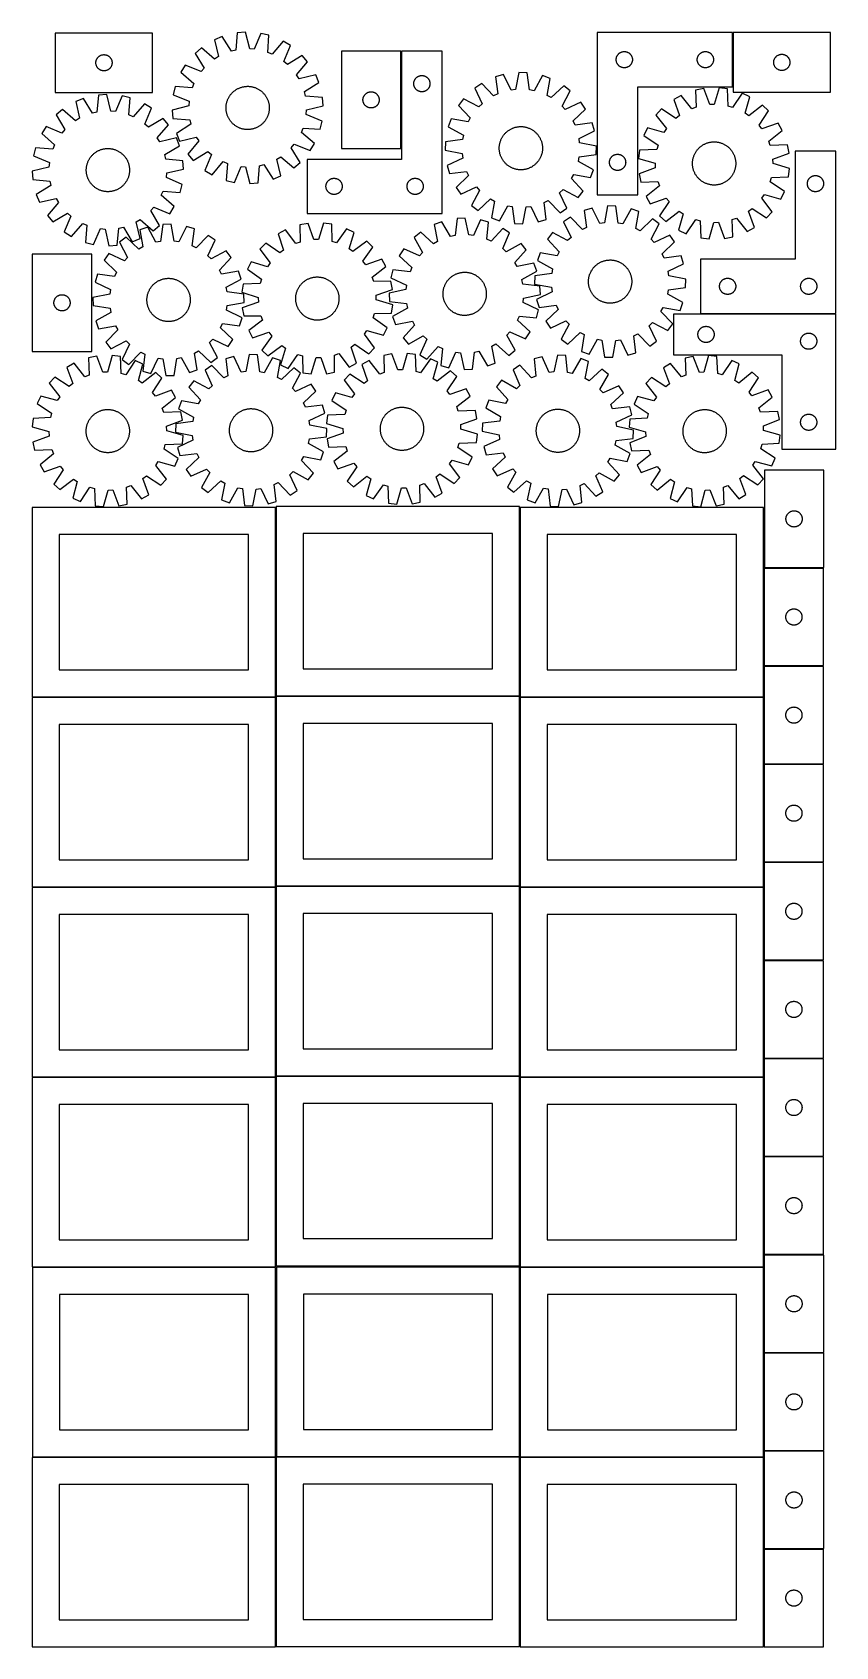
# Model space of a CAD drawing. Header units: millimetres. Extents: x 7 to 1493, y 7 to 2993.
import ezdxf

# ---------------------------------------------------------------- set-up
doc = ezdxf.new("R2010")
doc.units = ezdxf.units.MM
doc.layers.add('COMMON', color=5, linetype='CONTINUOUS', true_color=0x0000ff)
doc.layers.add('CUT', color=7, linetype='CONTINUOUS', true_color=0x000000)

msp = doc.modelspace()

# ---------------------------------------------------------------- linework, layer by layer
at = {"layer": 'COMMON'}
for p, q in [((1302.966635, 2992.833519), (1302.966635, 2892.833519)), ((689.291229, 2778.405549), (689.291229, 2958.405549)), ((1493.461086, 2472.730749), (1243.461086, 2472.730749)), ((457.299607, 2114.099136), (457.299607, 1766.017715)), ((908.799608, 2114.099136), (908.799608, 1766.017715)), ((1360.299609, 2001.673497), (1360.299609, 1821.673497)), ((1361.346252, 2002.423497), (1471.04961, 2002.423497)), ((1360.299609, 1820.173496), (1360.299609, 1764.099136)), ((1471.04961, 1820.923497), (1361.04961, 1820.923497)), ((6.549607, 1763.349135), (456.549607, 1763.349135)), ((457.299607, 1762.599135), (457.299607, 1414.517714)), ((458.049608, 1765.267714), (908.049608, 1765.267714)), ((908.799608, 1762.599135), (908.799608, 1414.517714)), ((909.549609, 1763.349135), (1359.549609, 1763.349135)), ((1360.299609, 1762.599135), (1360.299609, 1640.173496)), ((1360.299609, 1638.673495), (1360.299609, 1458.673495)), ((1361.04961, 1639.423495), (1471.04961, 1639.423495)), ((1360.299609, 1457.173494), (1360.299609, 1412.599135)), ((1361.04961, 1457.923494), (1471.04961, 1457.923494)), ((456.549607, 1411.849135), (6.549607, 1411.849135)), ((457.299608, 1063.017713), (457.299608, 1411.099134)), ((458.049608, 1413.767713), (908.049608, 1413.767713)), ((908.799608, 1411.099134), (908.799608, 1063.017713)), ((909.549609, 1411.849134), (1359.549609, 1411.849134)), ((1360.299609, 1411.099134), (1360.299609, 1277.173494)), ((1360.299609, 1275.673493), (1360.299609, 1095.673493)), ((1361.04961, 1276.423493), (1471.04961, 1276.423493)), ((6.549607, 1060.349133), (456.524767, 1060.349133)), ((908.049608, 1062.267713), (458.049608, 1062.267713)), ((1359.549609, 1060.349134), (909.574236, 1060.349134)), ((1360.324236, 1059.599133), (1360.324236, 914.123811)), ((1360.324236, 912.62381), (1360.324236, 732.62381)), ((1361.074237, 913.37381), (1471.074237, 913.37381)), ((457.495001, 708.049512), (457.495001, 358.674372)), ((908.995002, 708.049512), (908.995002, 358.674372)), ((1360.495003, 708.049512), (1360.495003, 551.055514)), ((1360.495003, 549.555513), (1360.495003, 369.555513)), ((1361.245004, 550.305513), (1471.245004, 550.305513)), ((1360.495003, 368.055512), (1360.495003, 358.049512)), ((1361.245004, 368.805512), (1471.245004, 368.805512)), ((6.745001, 357.299511), (456.524767, 357.299511)), ((458.245002, 357.924371), (908.049608, 357.924371)), ((909.745003, 357.299511), (1359.574236, 357.299511)), ((1360.324236, 186.549511), (1360.324236, 6.549511)), ((1361.245004, 187.299511), (1471.074237, 187.299511))]:
    msp.add_line(p, q, dxfattribs=at)
at = {"layer": 'CUT'}
for p, q in [((229.165619, 2992.113799), (49.165619, 2992.113799)), ((49.165619, 2992.113799), (49.165619, 2882.113799)), ((229.165619, 2882.113799), (229.165619, 2992.113799)), ((385.840914, 2992.195614), (383.323002, 2960.531203)), ((401.173684, 2993.474949), (385.840914, 2992.195614)), ((408.904277, 2962.665654), (401.173684, 2993.474949)), ((429.634777, 2991.369713), (417.455259, 2962.033147)), ((444.612444, 2987.848347), (429.634777, 2991.369713)), ((442.444079, 2956.158081), (444.612444, 2987.848347)), ((1052.216635, 2992.833519), (1052.216635, 2692.833519)), ((1302.216635, 2992.833519), (1052.216635, 2992.833519)), ((1302.216635, 2892.833519), (1302.216635, 2992.833519)), ((1483.716636, 2992.833519), (1303.716636, 2992.833519)), ((1303.716636, 2992.833519), (1303.716636, 2882.833519)), ((1483.716636, 2882.833519), (1483.716636, 2992.833519)), ((319.672323, 2964.422205), (308.019825, 2954.374825)), ((344.035753, 2944.04089), (319.672323, 2964.422205)), ((358.122252, 2985.402851), (343.935257, 2979.448044)), ((343.935257, 2979.448044), (351.325422, 2948.555323)), ((374.995078, 2958.490354), (358.122252, 2985.402851)), ((383.323002, 2960.531203), (374.995078, 2958.490354)), ((417.455259, 2962.033147), (408.904277, 2962.665654)), ((471.029998, 2977.051186), (450.381091, 2952.914132)), ((484.186445, 2969.073814), (471.029998, 2977.051186)), ((472.331376, 2939.604642), (484.186445, 2969.073814)), ((578.541228, 2958.405549), (578.541228, 2778.405549)), ((688.541228, 2958.405549), (578.541228, 2958.405549)), ((688.541228, 2778.405549), (688.541228, 2958.405549)), ((765.041229, 2958.405549), (690.041229, 2958.405549)), ((690.041229, 2958.405549), (690.041229, 2758.405549)), ((765.041229, 2658.405549), (765.041229, 2958.405549)), ((1096.925353, 2956.869271), (1097.654912, 2957.12305)), ((1097.654912, 2957.12305), (1098.396568, 2957.338935)), ((1098.396568, 2957.338935), (1099.148354, 2957.516354)), ((1099.148354, 2957.516354), (1099.908276, 2957.654837)), ((1099.908276, 2957.654837), (1100.67432, 2957.754017)), ((1100.67432, 2957.754017), (1101.444453, 2957.81363)), ((1101.444453, 2957.81363), (1102.216635, 2957.833519)), ((1102.216635, 2957.833519), (1102.988816, 2957.81363)), ((1102.988816, 2957.81363), (1103.75895, 2957.754017)), ((1103.75895, 2957.754017), (1104.524993, 2957.654837)), ((1104.524993, 2957.654837), (1105.284916, 2957.516354)), ((1105.284916, 2957.516354), (1106.036701, 2957.338935)), ((1106.036701, 2957.338935), (1106.778357, 2957.12305)), ((1106.778357, 2957.12305), (1107.507916, 2956.869271)), ((1246.925353, 2956.869271), (1247.654912, 2957.12305)), ((1247.654912, 2957.12305), (1248.396568, 2957.338935)), ((1248.396568, 2957.338935), (1249.148354, 2957.516354)), ((1249.148354, 2957.516354), (1249.908276, 2957.654837)), ((1249.908276, 2957.654837), (1250.67432, 2957.754017)), ((1250.67432, 2957.754017), (1251.444453, 2957.81363)), ((1251.444453, 2957.81363), (1252.216635, 2957.833519)), ((1252.216635, 2957.833519), (1252.988816, 2957.81363)), ((1252.988816, 2957.81363), (1253.75895, 2957.754017)), ((1253.75895, 2957.754017), (1254.524993, 2957.654837)), ((1254.524993, 2957.654837), (1255.284916, 2957.516354)), ((1255.284916, 2957.516354), (1256.036701, 2957.338935)), ((1256.036701, 2957.338935), (1256.778357, 2957.12305)), ((1256.778357, 2957.12305), (1257.507916, 2956.869271)), ((124.165619, 2937.113799), (124.185508, 2937.885981)), ((124.185508, 2936.341618), (124.165619, 2937.113799)), ((124.185508, 2937.885981), (124.245121, 2938.656114)), ((124.245121, 2935.571484), (124.185508, 2936.341618)), ((124.245121, 2938.656114), (124.344301, 2939.422158)), ((124.344301, 2934.805441), (124.245121, 2935.571484)), ((124.344301, 2939.422158), (124.482784, 2940.18208)), ((124.482784, 2934.045518), (124.344301, 2934.805441)), ((124.482784, 2940.18208), (124.660203, 2940.933866)), ((124.660203, 2933.293733), (124.482784, 2934.045518)), ((124.660203, 2940.933866), (124.876088, 2941.675522)), ((124.876088, 2932.552077), (124.660203, 2933.293733)), ((124.876088, 2941.675522), (125.129867, 2942.405081)), ((125.129867, 2931.822518), (124.876088, 2932.552077)), ((125.129867, 2942.405081), (125.420866, 2943.120608)), ((125.420866, 2931.106991), (125.129867, 2931.822518)), ((125.420866, 2943.120608), (125.748313, 2943.820206)), ((125.748313, 2930.407392), (125.420866, 2931.106991)), ((125.748313, 2943.820206), (126.111341, 2944.50202)), ((126.111341, 2929.725578), (125.748313, 2930.407392)), ((126.111341, 2944.50202), (126.508986, 2945.164242)), ((126.508986, 2929.063356), (126.111341, 2929.725578)), ((126.508986, 2945.164242), (126.940194, 2945.805116)), ((126.940194, 2928.422483), (126.508986, 2929.063356)), ((126.940194, 2945.805116), (127.403822, 2946.422942)), ((127.403822, 2927.804657), (126.940194, 2928.422483)), ((127.403822, 2946.422942), (127.89864, 2947.016081)), ((127.89864, 2927.211518), (127.403822, 2927.804657)), ((127.89864, 2947.016081), (128.423336, 2947.582962)), ((128.423336, 2926.644637), (127.89864, 2927.211518)), ((128.423336, 2947.582962), (128.976519, 2948.12208)), ((128.976519, 2948.12208), (129.556721, 2948.632006)), ((129.556721, 2948.632006), (130.162405, 2949.111388)), ((130.162405, 2949.111388), (130.791963, 2949.558955)), ((130.791963, 2949.558955), (131.443727, 2949.973519)), ((131.443727, 2949.973519), (132.115968, 2950.353981)), ((132.115968, 2950.353981), (132.806903, 2950.699333)), ((132.806903, 2950.699333), (133.514701, 2951.008659)), ((133.514701, 2951.008659), (134.237483, 2951.281138)), ((134.237483, 2951.281138), (134.973335, 2951.516047)), ((134.973335, 2951.516047), (135.720303, 2951.712765)), ((135.720303, 2951.712765), (136.476408, 2951.870769)), ((136.476408, 2951.870769), (137.239644, 2951.989639)), ((137.239644, 2951.989639), (138.007987, 2952.069062)), ((138.007987, 2952.069062), (138.7794, 2952.108826)), ((138.7794, 2952.108826), (139.551838, 2952.108826)), ((139.551838, 2952.108826), (140.323251, 2952.069062)), ((140.323251, 2952.069062), (141.091594, 2951.989639)), ((141.091594, 2951.989639), (141.854831, 2951.870769)), ((141.854831, 2951.870769), (142.610935, 2951.712765)), ((142.610935, 2951.712765), (143.357904, 2951.516047)), ((143.357904, 2951.516047), (144.093755, 2951.281138)), ((144.093755, 2951.281138), (144.816538, 2951.008659)), ((144.816538, 2951.008659), (145.524335, 2950.699333)), ((145.524335, 2950.699333), (146.21527, 2950.353981)), ((146.21527, 2950.353981), (146.887511, 2949.973519)), ((146.887511, 2949.973519), (147.539275, 2949.558955)), ((147.539275, 2949.558955), (148.168833, 2949.111388)), ((148.168833, 2949.111388), (148.774517, 2948.632006)), ((148.774517, 2948.632006), (149.354719, 2948.12208)), ((149.354719, 2948.12208), (149.907902, 2947.582962)), ((149.907902, 2947.582962), (150.432598, 2947.016081)), ((150.432598, 2927.211518), (149.907902, 2926.644637)), ((150.432598, 2947.016081), (150.927416, 2946.422942)), ((150.927416, 2927.804657), (150.432598, 2927.211518)), ((150.927416, 2946.422942), (151.391044, 2945.805116)), ((151.391044, 2928.422483), (150.927416, 2927.804657)), ((151.391044, 2945.805116), (151.822253, 2945.164242)), ((151.822253, 2929.063356), (151.391044, 2928.422483)), ((151.822253, 2945.164242), (152.219898, 2944.50202)), ((152.219898, 2929.725578), (151.822253, 2929.063356)), ((152.219898, 2944.50202), (152.582925, 2943.820206)), ((152.582925, 2930.407392), (152.219898, 2929.725578)), ((152.582925, 2943.820206), (152.910373, 2943.120608)), ((152.910373, 2931.106991), (152.582925, 2930.407392)), ((152.910373, 2943.120608), (153.201371, 2942.405081)), ((153.201371, 2931.822518), (152.910373, 2931.106991)), ((153.201371, 2942.405081), (153.45515, 2941.675522)), ((153.45515, 2932.552077), (153.201371, 2931.822518)), ((153.45515, 2941.675522), (153.671035, 2940.933866)), ((153.671035, 2933.293733), (153.45515, 2932.552077)), ((153.671035, 2940.933866), (153.848454, 2940.18208)), ((153.848454, 2934.045518), (153.671035, 2933.293733)), ((153.848454, 2940.18208), (153.986938, 2939.422158)), ((153.986938, 2934.805441), (153.848454, 2934.045518)), ((153.986938, 2939.422158), (154.086117, 2938.656114)), ((154.086117, 2935.571484), (153.986938, 2934.805441)), ((154.086117, 2938.656114), (154.14573, 2937.885981)), ((154.14573, 2936.341618), (154.086117, 2935.571484)), ((154.14573, 2937.885981), (154.165619, 2937.113799)), ((154.165619, 2937.113799), (154.14573, 2936.341618)), ((289.587643, 2932.586744), (281.610271, 2919.430298)), ((319.056815, 2920.731675), (289.587643, 2932.586744)), ((308.019825, 2954.374825), (324.594665, 2927.277787)), ((324.594665, 2927.277787), (319.056815, 2920.731675)), ((351.325422, 2948.555323), (344.035753, 2944.04089)), ((450.381091, 2952.914132), (442.444079, 2956.158081)), ((478.877488, 2934.066792), (472.331376, 2939.604642)), ((505.974525, 2950.641632), (478.877488, 2934.066792)), ((495.640591, 2914.625704), (516.021906, 2938.989135)), ((516.021906, 2938.989135), (505.974525, 2950.641632)), ((1087.221608, 2943.219738), (1087.261372, 2943.991151)), ((1087.221608, 2942.4473), (1087.221608, 2943.219738)), ((1087.261372, 2941.675887), (1087.221608, 2942.4473)), ((1087.261372, 2943.991151), (1087.340794, 2944.759494)), ((1087.340794, 2940.907544), (1087.261372, 2941.675887)), ((1087.340794, 2944.759494), (1087.459665, 2945.52273)), ((1087.459665, 2940.144308), (1087.340794, 2940.907544)), ((1087.459665, 2945.52273), (1087.617669, 2946.278835)), ((1087.617669, 2939.388203), (1087.459665, 2940.144308)), ((1087.617669, 2946.278835), (1087.814386, 2947.025803)), ((1087.814386, 2938.641234), (1087.617669, 2939.388203)), ((1087.814386, 2947.025803), (1088.049296, 2947.761655)), ((1088.049296, 2937.905383), (1087.814386, 2938.641234)), ((1088.049296, 2947.761655), (1088.321775, 2948.484437)), ((1088.321775, 2937.182601), (1088.049296, 2937.905383)), ((1088.321775, 2948.484437), (1088.631101, 2949.192235)), ((1088.631101, 2936.474803), (1088.321775, 2937.182601)), ((1088.631101, 2949.192235), (1088.976453, 2949.88317)), ((1088.976453, 2935.783868), (1088.631101, 2936.474803)), ((1088.976453, 2949.88317), (1089.356915, 2950.555411)), ((1089.356915, 2935.111627), (1088.976453, 2935.783868)), ((1089.356915, 2950.555411), (1089.771479, 2951.207175)), ((1089.771479, 2934.459863), (1089.356915, 2935.111627)), ((1089.771479, 2951.207175), (1090.219046, 2951.836733)), ((1090.219046, 2933.830305), (1089.771479, 2934.459863)), ((1090.219046, 2951.836733), (1090.698428, 2952.442417)), ((1090.698428, 2933.224621), (1090.219046, 2933.830305)), ((1090.698428, 2952.442417), (1091.208354, 2953.022619)), ((1091.208354, 2932.644419), (1090.698428, 2933.224621)), ((1091.208354, 2953.022619), (1091.747472, 2953.575802)), ((1091.747472, 2932.091236), (1091.208354, 2932.644419)), ((1091.747472, 2953.575802), (1092.314353, 2954.100498)), ((1092.314353, 2931.56654), (1091.747472, 2932.091236)), ((1092.314353, 2954.100498), (1092.907492, 2954.595316)), ((1092.907492, 2931.071722), (1092.314353, 2931.56654)), ((1092.907492, 2954.595316), (1093.525318, 2955.058944)), ((1093.525318, 2930.608094), (1092.907492, 2931.071722)), ((1093.525318, 2955.058944), (1094.166192, 2955.490152)), ((1094.166192, 2930.176886), (1093.525318, 2930.608094)), ((1094.166192, 2955.490152), (1094.828414, 2955.887798)), ((1094.828414, 2929.77924), (1094.166192, 2930.176886)), ((1094.828414, 2955.887798), (1095.510228, 2956.250825)), ((1095.510228, 2929.416213), (1094.828414, 2929.77924)), ((1095.510228, 2956.250825), (1096.209826, 2956.578273)), ((1096.209826, 2929.088765), (1095.510228, 2929.416213)), ((1096.209826, 2956.578273), (1096.925353, 2956.869271)), ((1096.925353, 2928.797767), (1096.209826, 2929.088765)), ((1097.654912, 2928.543988), (1096.925353, 2928.797767)), ((1098.396568, 2928.328103), (1097.654912, 2928.543988)), ((1099.148354, 2928.150684), (1098.396568, 2928.328103)), ((1099.908276, 2928.012201), (1099.148354, 2928.150684)), ((1100.67432, 2927.913021), (1099.908276, 2928.012201)), ((1101.444453, 2927.853408), (1100.67432, 2927.913021)), ((1102.216635, 2927.833519), (1101.444453, 2927.853408)), ((1102.988816, 2927.853408), (1102.216635, 2927.833519)), ((1103.75895, 2927.913021), (1102.988816, 2927.853408)), ((1104.524993, 2928.012201), (1103.75895, 2927.913021)), ((1105.284916, 2928.150684), (1104.524993, 2928.012201)), ((1106.036701, 2928.328103), (1105.284916, 2928.150684)), ((1106.778357, 2928.543988), (1106.036701, 2928.328103)), ((1107.507916, 2928.797767), (1106.778357, 2928.543988)), ((1107.507916, 2956.869271), (1108.223443, 2956.578273)), ((1108.223443, 2929.088765), (1107.507916, 2928.797767)), ((1108.223443, 2956.578273), (1108.923041, 2956.250825)), ((1108.923041, 2929.416213), (1108.223443, 2929.088765)), ((1108.923041, 2956.250825), (1109.604856, 2955.887798)), ((1109.604856, 2929.77924), (1108.923041, 2929.416213)), ((1109.604856, 2955.887798), (1110.267078, 2955.490152)), ((1110.267078, 2930.176886), (1109.604856, 2929.77924)), ((1110.267078, 2955.490152), (1110.907951, 2955.058944)), ((1110.907951, 2930.608094), (1110.267078, 2930.176886)), ((1110.907951, 2955.058944), (1111.525777, 2954.595316)), ((1111.525777, 2931.071722), (1110.907951, 2930.608094)), ((1111.525777, 2954.595316), (1112.118916, 2954.100498)), ((1112.118916, 2931.56654), (1111.525777, 2931.071722)), ((1112.118916, 2954.100498), (1112.685797, 2953.575802)), ((1112.685797, 2932.091236), (1112.118916, 2931.56654)), ((1112.685797, 2953.575802), (1113.224915, 2953.022619)), ((1113.224915, 2932.644419), (1112.685797, 2932.091236)), ((1113.224915, 2953.022619), (1113.734841, 2952.442417)), ((1113.734841, 2933.224621), (1113.224915, 2932.644419)), ((1113.734841, 2952.442417), (1114.214223, 2951.836733)), ((1114.214223, 2933.830305), (1113.734841, 2933.224621)), ((1114.214223, 2951.836733), (1114.66179, 2951.207175)), ((1114.66179, 2934.459863), (1114.214223, 2933.830305)), ((1114.66179, 2951.207175), (1115.076354, 2950.555411)), ((1115.076354, 2935.111627), (1114.66179, 2934.459863)), ((1115.076354, 2950.555411), (1115.456817, 2949.88317)), ((1115.456817, 2935.783868), (1115.076354, 2935.111627)), ((1115.456817, 2949.88317), (1115.802169, 2949.192235)), ((1115.802169, 2936.474803), (1115.456817, 2935.783868)), ((1115.802169, 2949.192235), (1116.111494, 2948.484437)), ((1116.111494, 2937.182601), (1115.802169, 2936.474803)), ((1116.111494, 2948.484437), (1116.383973, 2947.761655)), ((1116.383973, 2937.905383), (1116.111494, 2937.182601)), ((1116.383973, 2947.761655), (1116.618883, 2947.025803)), ((1116.618883, 2938.641234), (1116.383973, 2937.905383)), ((1116.618883, 2947.025803), (1116.8156, 2946.278835)), ((1116.8156, 2939.388203), (1116.618883, 2938.641234)), ((1116.8156, 2946.278835), (1116.973604, 2945.52273)), ((1116.973604, 2940.144308), (1116.8156, 2939.388203)), ((1116.973604, 2945.52273), (1117.092475, 2944.759494)), ((1117.092475, 2940.907544), (1116.973604, 2940.144308)), ((1117.092475, 2944.759494), (1117.171897, 2943.991151)), ((1117.171897, 2941.675887), (1117.092475, 2940.907544)), ((1117.171897, 2943.991151), (1117.211662, 2943.219738)), ((1117.211662, 2942.4473), (1117.171897, 2941.675887)), ((1117.211662, 2943.219738), (1117.211662, 2942.4473)), ((1237.221608, 2943.219738), (1237.261372, 2943.991151)), ((1237.221608, 2942.4473), (1237.221608, 2943.219738)), ((1237.261372, 2941.675887), (1237.221608, 2942.4473)), ((1237.261372, 2943.991151), (1237.340794, 2944.759494)), ((1237.340794, 2940.907544), (1237.261372, 2941.675887)), ((1237.340794, 2944.759494), (1237.459665, 2945.52273)), ((1237.459665, 2940.144308), (1237.340794, 2940.907544)), ((1237.459665, 2945.52273), (1237.617669, 2946.278835)), ((1237.617669, 2939.388203), (1237.459665, 2940.144308)), ((1237.617669, 2946.278835), (1237.814386, 2947.025803)), ((1237.814386, 2938.641234), (1237.617669, 2939.388203)), ((1237.814386, 2947.025803), (1238.049296, 2947.761655)), ((1238.049296, 2937.905383), (1237.814386, 2938.641234)), ((1238.049296, 2947.761655), (1238.321775, 2948.484437)), ((1238.321775, 2937.182601), (1238.049296, 2937.905383)), ((1238.321775, 2948.484437), (1238.631101, 2949.192235)), ((1238.631101, 2936.474803), (1238.321775, 2937.182601)), ((1238.631101, 2949.192235), (1238.976453, 2949.88317)), ((1238.976453, 2935.783868), (1238.631101, 2936.474803)), ((1238.976453, 2949.88317), (1239.356915, 2950.555411)), ((1239.356915, 2935.111627), (1238.976453, 2935.783868)), ((1239.356915, 2950.555411), (1239.771479, 2951.207175)), ((1239.771479, 2934.459863), (1239.356915, 2935.111627)), ((1239.771479, 2951.207175), (1240.219046, 2951.836733)), ((1240.219046, 2933.830305), (1239.771479, 2934.459863)), ((1240.219046, 2951.836733), (1240.698428, 2952.442417)), ((1240.698428, 2933.224621), (1240.219046, 2933.830305)), ((1240.698428, 2952.442417), (1241.208354, 2953.022619)), ((1241.208354, 2932.644419), (1240.698428, 2933.224621)), ((1241.208354, 2953.022619), (1241.747472, 2953.575802)), ((1241.747472, 2932.091236), (1241.208354, 2932.644419)), ((1241.747472, 2953.575802), (1242.314353, 2954.100498)), ((1242.314353, 2931.56654), (1241.747472, 2932.091236)), ((1242.314353, 2954.100498), (1242.907492, 2954.595316)), ((1242.907492, 2931.071722), (1242.314353, 2931.56654)), ((1242.907492, 2954.595316), (1243.525318, 2955.058944)), ((1243.525318, 2930.608094), (1242.907492, 2931.071722)), ((1243.525318, 2955.058944), (1244.166192, 2955.490152)), ((1244.166192, 2930.176886), (1243.525318, 2930.608094)), ((1244.166192, 2955.490152), (1244.828414, 2955.887798)), ((1244.828414, 2929.77924), (1244.166192, 2930.176886)), ((1244.828414, 2955.887798), (1245.510228, 2956.250825)), ((1245.510228, 2929.416213), (1244.828414, 2929.77924)), ((1245.510228, 2956.250825), (1246.209826, 2956.578273)), ((1246.209826, 2929.088765), (1245.510228, 2929.416213)), ((1246.209826, 2956.578273), (1246.925353, 2956.869271)), ((1246.925353, 2928.797767), (1246.209826, 2929.088765)), ((1247.654912, 2928.543988), (1246.925353, 2928.797767)), ((1248.396568, 2928.328103), (1247.654912, 2928.543988)), ((1249.148354, 2928.150684), (1248.396568, 2928.328103)), ((1249.908276, 2928.012201), (1249.148354, 2928.150684)), ((1250.67432, 2927.913021), (1249.908276, 2928.012201)), ((1251.444453, 2927.853408), (1250.67432, 2927.913021)), ((1252.216635, 2927.833519), (1251.444453, 2927.853408)), ((1252.988816, 2927.853408), (1252.216635, 2927.833519)), ((1253.75895, 2927.913021), (1252.988816, 2927.853408)), ((1254.524993, 2928.012201), (1253.75895, 2927.913021)), ((1255.284916, 2928.150684), (1254.524993, 2928.012201)), ((1256.036701, 2928.328103), (1255.284916, 2928.150684)), ((1256.778357, 2928.543988), (1256.036701, 2928.328103)), ((1257.507916, 2928.797767), (1256.778357, 2928.543988)), ((1257.507916, 2956.869271), (1258.223443, 2956.578273)), ((1258.223443, 2929.088765), (1257.507916, 2928.797767)), ((1258.223443, 2956.578273), (1258.923041, 2956.250825)), ((1258.923041, 2929.416213), (1258.223443, 2929.088765)), ((1258.923041, 2956.250825), (1259.604856, 2955.887798)), ((1259.604856, 2929.77924), (1258.923041, 2929.416213)), ((1259.604856, 2955.887798), (1260.267078, 2955.490152)), ((1260.267078, 2930.176886), (1259.604856, 2929.77924)), ((1260.267078, 2955.490152), (1260.907951, 2955.058944)), ((1260.907951, 2930.608094), (1260.267078, 2930.176886)), ((1260.907951, 2955.058944), (1261.525777, 2954.595316)), ((1261.525777, 2931.071722), (1260.907951, 2930.608094)), ((1261.525777, 2954.595316), (1262.118916, 2954.100498)), ((1262.118916, 2931.56654), (1261.525777, 2931.071722)), ((1262.118916, 2954.100498), (1262.685797, 2953.575802)), ((1262.685797, 2932.091236), (1262.118916, 2931.56654)), ((1262.685797, 2953.575802), (1263.224915, 2953.022619)), ((1263.224915, 2932.644419), (1262.685797, 2932.091236)), ((1263.224915, 2953.022619), (1263.734841, 2952.442417)), ((1263.734841, 2933.224621), (1263.224915, 2932.644419)), ((1263.734841, 2952.442417), (1264.214223, 2951.836733)), ((1264.214223, 2933.830305), (1263.734841, 2933.224621)), ((1264.214223, 2951.836733), (1264.66179, 2951.207175)), ((1264.66179, 2934.459863), (1264.214223, 2933.830305)), ((1264.66179, 2951.207175), (1265.076354, 2950.555411)), ((1265.076354, 2935.111627), (1264.66179, 2934.459863)), ((1265.076354, 2950.555411), (1265.456817, 2949.88317)), ((1265.456817, 2935.783868), (1265.076354, 2935.111627)), ((1265.456817, 2949.88317), (1265.802169, 2949.192235)), ((1265.802169, 2936.474803), (1265.456817, 2935.783868)), ((1265.802169, 2949.192235), (1266.111494, 2948.484437)), ((1266.111494, 2937.182601), (1265.802169, 2936.474803)), ((1266.111494, 2948.484437), (1266.383973, 2947.761655)), ((1266.383973, 2937.905383), (1266.111494, 2937.182601)), ((1266.383973, 2947.761655), (1266.618883, 2947.025803)), ((1266.618883, 2938.641234), (1266.383973, 2937.905383)), ((1266.618883, 2947.025803), (1266.8156, 2946.278835)), ((1266.8156, 2939.388203), (1266.618883, 2938.641234)), ((1266.8156, 2946.278835), (1266.973604, 2945.52273)), ((1266.973604, 2940.144308), (1266.8156, 2939.388203)), ((1266.973604, 2945.52273), (1267.092475, 2944.759494)), ((1267.092475, 2940.907544), (1266.973604, 2940.144308)), ((1267.092475, 2944.759494), (1267.171897, 2943.991151)), ((1267.171897, 2941.675887), (1267.092475, 2940.907544)), ((1267.171897, 2943.991151), (1267.211662, 2943.219738)), ((1267.211662, 2942.4473), (1267.171897, 2941.675887)), ((1267.211662, 2943.219738), (1267.211662, 2942.4473)), ((1378.716636, 2937.833519), (1378.736524, 2938.6057)), ((1378.736524, 2937.061338), (1378.716636, 2937.833519)), ((1378.736524, 2938.6057), (1378.796137, 2939.375834)), ((1378.796137, 2936.291204), (1378.736524, 2937.061338)), ((1378.796137, 2939.375834), (1378.895317, 2940.141878)), ((1378.895317, 2935.52516), (1378.796137, 2936.291204)), ((1378.895317, 2940.141878), (1379.0338, 2940.9018)), ((1379.0338, 2934.765238), (1378.895317, 2935.52516)), ((1379.0338, 2940.9018), (1379.21122, 2941.653586)), ((1379.21122, 2934.013452), (1379.0338, 2934.765238)), ((1379.21122, 2941.653586), (1379.427105, 2942.395241)), ((1379.427105, 2933.271796), (1379.21122, 2934.013452)), ((1379.427105, 2942.395241), (1379.680883, 2943.1248)), ((1379.680883, 2932.542238), (1379.427105, 2933.271796)), ((1379.680883, 2943.1248), (1379.971882, 2943.840328)), ((1379.971882, 2931.82671), (1379.680883, 2932.542238)), ((1379.971882, 2943.840328), (1380.299329, 2944.539926)), ((1380.299329, 2931.127112), (1379.971882, 2931.82671)), ((1380.299329, 2944.539926), (1380.662357, 2945.22174)), ((1380.662357, 2930.445298), (1380.299329, 2931.127112)), ((1380.662357, 2945.22174), (1381.060002, 2945.883962)), ((1381.060002, 2929.783076), (1380.662357, 2930.445298)), ((1381.060002, 2945.883962), (1381.491211, 2946.524835)), ((1381.491211, 2929.142202), (1381.060002, 2929.783076)), ((1381.491211, 2946.524835), (1381.954838, 2947.142661)), ((1381.954838, 2928.524377), (1381.491211, 2929.142202)), ((1381.954838, 2947.142661), (1382.449657, 2947.735801)), ((1382.449657, 2927.931237), (1381.954838, 2928.524377)), ((1382.449657, 2947.735801), (1382.974353, 2948.302681)), ((1382.974353, 2927.364357), (1382.449657, 2927.931237)), ((1382.974353, 2948.302681), (1383.527536, 2948.841799)), ((1383.527536, 2926.825238), (1382.974353, 2927.364357)), ((1383.527536, 2948.841799), (1384.107738, 2949.351726)), ((1384.107738, 2949.351726), (1384.713421, 2949.831108)), ((1384.713421, 2949.831108), (1385.34298, 2950.278674)), ((1385.34298, 2950.278674), (1385.994744, 2950.693238)), ((1385.994744, 2950.693238), (1386.666984, 2951.073701)), ((1386.666984, 2951.073701), (1387.35792, 2951.419053)), ((1387.35792, 2951.419053), (1388.065717, 2951.728378)), ((1388.065717, 2951.728378), (1388.7885, 2952.000857)), ((1388.7885, 2952.000857), (1389.524351, 2952.235767)), ((1389.524351, 2952.235767), (1390.271319, 2952.432485)), ((1390.271319, 2952.432485), (1391.027424, 2952.590488)), ((1391.027424, 2952.590488), (1391.79066, 2952.709359)), ((1391.79066, 2952.709359), (1392.559004, 2952.788782)), ((1392.559004, 2952.788782), (1393.330417, 2952.828546)), ((1393.330417, 2952.828546), (1394.102854, 2952.828546)), ((1394.102854, 2952.828546), (1394.874268, 2952.788782)), ((1394.874268, 2952.788782), (1395.642611, 2952.709359)), ((1395.642611, 2952.709359), (1396.405847, 2952.590488)), ((1396.405847, 2952.590488), (1397.161952, 2952.432485)), ((1397.161952, 2952.432485), (1397.90892, 2952.235767)), ((1397.90892, 2952.235767), (1398.644771, 2952.000857)), ((1398.644771, 2952.000857), (1399.367554, 2951.728378)), ((1399.367554, 2951.728378), (1400.075351, 2951.419053)), ((1400.075351, 2951.419053), (1400.766287, 2951.073701)), ((1400.766287, 2951.073701), (1401.438528, 2950.693238)), ((1401.438528, 2950.693238), (1402.090291, 2950.278674)), ((1402.090291, 2950.278674), (1402.71985, 2949.831108)), ((1402.71985, 2949.831108), (1403.325533, 2949.351726)), ((1403.325533, 2949.351726), (1403.905736, 2948.841799)), ((1403.905736, 2948.841799), (1404.458918, 2948.302681)), ((1404.458918, 2927.364357), (1403.905736, 2926.825238)), ((1404.458918, 2948.302681), (1404.983615, 2947.735801)), ((1404.983615, 2927.931237), (1404.458918, 2927.364357)), ((1404.983615, 2947.735801), (1405.478433, 2947.142661)), ((1405.478433, 2928.524377), (1404.983615, 2927.931237)), ((1405.478433, 2947.142661), (1405.942061, 2946.524835)), ((1405.942061, 2929.142202), (1405.478433, 2928.524377)), ((1405.942061, 2946.524835), (1406.373269, 2945.883962)), ((1406.373269, 2929.783076), (1405.942061, 2929.142202)), ((1406.373269, 2945.883962), (1406.770914, 2945.22174)), ((1406.770914, 2930.445298), (1406.373269, 2929.783076)), ((1406.770914, 2945.22174), (1407.133942, 2944.539926)), ((1407.133942, 2931.127112), (1406.770914, 2930.445298)), ((1407.133942, 2944.539926), (1407.461389, 2943.840328)), ((1407.461389, 2931.82671), (1407.133942, 2931.127112)), ((1407.461389, 2943.840328), (1407.752388, 2943.1248)), ((1407.752388, 2932.542238), (1407.461389, 2931.82671)), ((1407.752388, 2943.1248), (1408.006166, 2942.395241)), ((1408.006166, 2933.271796), (1407.752388, 2932.542238)), ((1408.006166, 2942.395241), (1408.222051, 2941.653586)), ((1408.222051, 2934.013452), (1408.006166, 2933.271796)), ((1408.222051, 2941.653586), (1408.399471, 2940.9018)), ((1408.399471, 2934.765238), (1408.222051, 2934.013452)), ((1408.399471, 2940.9018), (1408.537954, 2940.141878)), ((1408.537954, 2935.52516), (1408.399471, 2934.765238)), ((1408.537954, 2940.141878), (1408.637134, 2939.375834)), ((1408.637134, 2936.291204), (1408.537954, 2935.52516)), ((1408.637134, 2939.375834), (1408.696747, 2938.6057)), ((1408.696747, 2937.061338), (1408.637134, 2936.291204)), ((1408.696747, 2938.6057), (1408.716636, 2937.833519)), ((1408.716636, 2937.833519), (1408.696747, 2937.061338)), ((128.976519, 2926.105519), (128.423336, 2926.644637)), ((129.556721, 2925.595593), (128.976519, 2926.105519)), ((130.162405, 2925.116211), (129.556721, 2925.595593)), ((130.791963, 2924.668644), (130.162405, 2925.116211)), ((131.443727, 2924.25408), (130.791963, 2924.668644)), ((132.115968, 2923.873617), (131.443727, 2924.25408)), ((132.806903, 2923.528265), (132.115968, 2923.873617)), ((133.514701, 2923.21894), (132.806903, 2923.528265)), ((134.237483, 2922.946461), (133.514701, 2923.21894)), ((134.973335, 2922.711551), (134.237483, 2922.946461)), ((135.720303, 2922.514834), (134.973335, 2922.711551)), ((136.476408, 2922.35683), (135.720303, 2922.514834)), ((137.239644, 2922.237959), (136.476408, 2922.35683)), ((138.007987, 2922.158536), (137.239644, 2922.237959)), ((138.7794, 2922.118772), (138.007987, 2922.158536)), ((139.551838, 2922.118772), (138.7794, 2922.118772)), ((140.323251, 2922.158536), (139.551838, 2922.118772)), ((141.091594, 2922.237959), (140.323251, 2922.158536)), ((141.854831, 2922.35683), (141.091594, 2922.237959)), ((142.610935, 2922.514834), (141.854831, 2922.35683)), ((143.357904, 2922.711551), (142.610935, 2922.514834)), ((144.093755, 2922.946461), (143.357904, 2922.711551)), ((144.816538, 2923.21894), (144.093755, 2922.946461)), ((145.524335, 2923.528265), (144.816538, 2923.21894)), ((146.21527, 2923.873617), (145.524335, 2923.528265)), ((146.887511, 2924.25408), (146.21527, 2923.873617)), ((147.539275, 2924.668644), (146.887511, 2924.25408)), ((148.168833, 2925.116211), (147.539275, 2924.668644)), ((148.774517, 2925.595593), (148.168833, 2925.116211)), ((149.354719, 2926.105519), (148.774517, 2925.595593)), ((149.907902, 2926.644637), (149.354719, 2926.105519)), ((281.610271, 2919.430298), (305.747325, 2898.781391)), ((305.747325, 2898.781391), (302.503376, 2890.844378)), ((500.155023, 2907.336036), (495.640591, 2914.625704)), ((531.047745, 2914.7262), (500.155023, 2907.336036)), ((510.090055, 2883.666379), (537.002552, 2900.539205)), ((537.002552, 2900.539205), (531.047745, 2914.7262)), ((712.546202, 2898.791767), (712.585966, 2899.56318)), ((712.546202, 2898.01933), (712.546202, 2898.791767)), ((712.585966, 2897.247917), (712.546202, 2898.01933)), ((712.585966, 2899.56318), (712.665389, 2900.331524)), ((712.665389, 2900.331524), (712.78426, 2901.09476)), ((712.78426, 2901.09476), (712.942263, 2901.850865)), ((712.942263, 2901.850865), (713.138981, 2902.597833)), ((713.138981, 2902.597833), (713.37389, 2903.333684)), ((713.37389, 2903.333684), (713.646369, 2904.056467)), ((713.646369, 2904.056467), (713.955695, 2904.764264)), ((713.955695, 2904.764264), (714.301047, 2905.4552)), ((714.301047, 2905.4552), (714.681509, 2906.127441)), ((714.681509, 2906.127441), (715.096074, 2906.779204)), ((715.096074, 2906.779204), (715.54364, 2907.408763)), ((715.54364, 2907.408763), (716.023022, 2908.014446)), ((716.023022, 2908.014446), (716.532948, 2908.594649)), ((716.532948, 2908.594649), (717.072067, 2909.147831)), ((717.072067, 2909.147831), (717.638947, 2909.672527)), ((717.638947, 2909.672527), (718.232087, 2910.167346)), ((718.232087, 2910.167346), (718.849912, 2910.630974)), ((718.849912, 2910.630974), (719.490786, 2911.062182)), ((719.490786, 2911.062182), (720.153008, 2911.459827)), ((720.153008, 2911.459827), (720.834822, 2911.822855)), ((720.834822, 2911.822855), (721.53442, 2912.150302)), ((721.53442, 2912.150302), (722.249948, 2912.441301)), ((722.249948, 2912.441301), (722.979506, 2912.695079)), ((722.979506, 2912.695079), (723.721162, 2912.910964)), ((723.721162, 2912.910964), (724.472948, 2913.088384)), ((724.472948, 2913.088384), (725.23287, 2913.226867)), ((725.23287, 2913.226867), (725.998914, 2913.326047)), ((725.998914, 2913.326047), (726.769048, 2913.38566)), ((726.769048, 2913.38566), (727.541229, 2913.405549)), ((727.541229, 2913.405549), (728.31341, 2913.38566)), ((728.31341, 2913.38566), (729.083544, 2913.326047)), ((729.083544, 2913.326047), (729.849587, 2913.226867)), ((729.849587, 2913.226867), (730.60951, 2913.088384)), ((730.60951, 2913.088384), (731.361296, 2912.910964)), ((731.361296, 2912.910964), (732.102951, 2912.695079)), ((732.102951, 2912.695079), (732.83251, 2912.441301)), ((732.83251, 2912.441301), (733.548037, 2912.150302)), ((733.548037, 2912.150302), (734.247636, 2911.822855)), ((734.247636, 2911.822855), (734.92945, 2911.459827)), ((734.92945, 2911.459827), (735.591672, 2911.062182)), ((735.591672, 2911.062182), (736.232545, 2910.630974)), ((736.232545, 2910.630974), (736.850371, 2910.167346)), ((736.850371, 2910.167346), (737.443511, 2909.672527)), ((737.443511, 2909.672527), (738.010391, 2909.147831)), ((738.010391, 2909.147831), (738.549509, 2908.594649)), ((738.549509, 2908.594649), (739.059436, 2908.014446)), ((739.059436, 2908.014446), (739.538818, 2907.408763)), ((739.538818, 2907.408763), (739.986384, 2906.779204)), ((739.986384, 2906.779204), (740.400948, 2906.127441)), ((740.400948, 2906.127441), (740.781411, 2905.4552)), ((740.781411, 2905.4552), (741.126763, 2904.764264)), ((741.126763, 2904.764264), (741.436088, 2904.056467)), ((741.436088, 2904.056467), (741.708567, 2903.333684)), ((741.708567, 2903.333684), (741.943477, 2902.597833)), ((741.943477, 2902.597833), (742.140194, 2901.850865)), ((742.140194, 2901.850865), (742.298198, 2901.09476)), ((742.298198, 2901.09476), (742.417069, 2900.331524)), ((742.417069, 2900.331524), (742.496492, 2899.56318)), ((742.496492, 2899.56318), (742.536256, 2898.791767)), ((742.536256, 2898.01933), (742.496492, 2897.247917)), ((742.536256, 2898.791767), (742.536256, 2898.01933)), ((838.229931, 2898.773235), (825.526918, 2890.09199)), ((860.161272, 2875.79518), (838.229931, 2898.773235)), ((878.78496, 2915.322379), (864.021025, 2910.991472)), ((864.021025, 2910.991472), (867.910068, 2879.466083)), ((892.542295, 2886.691793), (878.78496, 2915.322379)), ((907.089391, 2918.972726), (901.04621, 2887.78852)), ((922.469052, 2918.529357), (907.089391, 2918.972726)), ((926.705717, 2887.048801), (922.469052, 2918.529357)), ((950.516184, 2913.254493), (935.132328, 2885.463997)), ((965.006102, 2908.080248), (950.516184, 2913.254493)), ((959.307384, 2876.831258), (965.006102, 2908.080248)), ((1384.107738, 2926.315312), (1383.527536, 2926.825238)), ((1384.713421, 2925.83593), (1384.107738, 2926.315312)), ((1385.34298, 2925.388364), (1384.713421, 2925.83593)), ((1385.994744, 2924.9738), (1385.34298, 2925.388364)), ((1386.666984, 2924.593337), (1385.994744, 2924.9738)), ((1387.35792, 2924.247985), (1386.666984, 2924.593337)), ((1388.065717, 2923.938659), (1387.35792, 2924.247985)), ((1388.7885, 2923.666181), (1388.065717, 2923.938659)), ((1389.524351, 2923.431271), (1388.7885, 2923.666181)), ((1390.271319, 2923.234553), (1389.524351, 2923.431271)), ((1391.027424, 2923.07655), (1390.271319, 2923.234553)), ((1391.79066, 2922.957679), (1391.027424, 2923.07655)), ((1392.559004, 2922.878256), (1391.79066, 2922.957679)), ((1393.330417, 2922.838492), (1392.559004, 2922.878256)), ((1394.102854, 2922.838492), (1393.330417, 2922.838492)), ((1394.874268, 2922.878256), (1394.102854, 2922.838492)), ((1395.642611, 2922.957679), (1394.874268, 2922.878256)), ((1396.405847, 2923.07655), (1395.642611, 2922.957679)), ((1397.161952, 2923.234553), (1396.405847, 2923.07655)), ((1397.90892, 2923.431271), (1397.161952, 2923.234553)), ((1398.644771, 2923.666181), (1397.90892, 2923.431271)), ((1399.367554, 2923.938659), (1398.644771, 2923.666181)), ((1400.075351, 2924.247985), (1399.367554, 2923.938659)), ((1400.766287, 2924.593337), (1400.075351, 2924.247985)), ((1401.438528, 2924.9738), (1400.766287, 2924.593337)), ((1402.090291, 2925.388364), (1401.438528, 2924.9738)), ((1402.71985, 2925.83593), (1402.090291, 2925.388364)), ((1403.325533, 2926.315312), (1402.71985, 2925.83593)), ((1403.905736, 2926.825238), (1403.325533, 2926.315312)), ((49.165619, 2882.113799), (229.165619, 2882.113799)), ((101.375557, 2871.035572), (87.105576, 2865.282472)), ((117.86519, 2843.886599), (101.375557, 2871.035572)), ((129.187725, 2877.434726), (126.221206, 2845.80919)), ((144.53709, 2878.496583), (129.187725, 2877.434726)), ((151.830168, 2847.580798), (144.53709, 2878.496583)), ((172.96548, 2875.988107), (160.371325, 2846.82714)), ((187.891726, 2872.254778), (172.96548, 2875.988107)), ((185.274352, 2840.598434), (187.891726, 2872.254778)), ((270.813111, 2893.012744), (267.291744, 2878.035076)), ((267.291744, 2878.035076), (296.628311, 2865.855559)), ((302.503376, 2890.844378), (270.813111, 2893.012744)), ((367.538197, 2867.198827), (367.986067, 2868.372888)), ((367.986067, 2868.372888), (368.470595, 2869.532302)), ((368.470595, 2869.532302), (368.991301, 2870.675924)), ((368.991301, 2870.675924), (369.547672, 2871.802626)), ((369.547672, 2871.802626), (370.13916, 2872.911296)), ((370.13916, 2872.911296), (370.76518, 2874.00084)), ((370.76518, 2874.00084), (371.425114, 2875.070183)), ((371.425114, 2875.070183), (372.118311, 2876.118268)), ((372.118311, 2876.118268), (372.844088, 2877.144063)), ((372.844088, 2877.144063), (373.601728, 2878.146555)), ((373.601728, 2878.146555), (374.390482, 2879.124754)), ((374.390482, 2879.124754), (375.209574, 2880.077694)), ((375.209574, 2880.077694), (376.058194, 2881.004437)), ((376.058194, 2881.004437), (376.935504, 2881.904066)), ((376.935504, 2881.904066), (377.84064, 2882.775694)), ((377.84064, 2882.775694), (378.772708, 2883.618461)), ((378.772708, 2883.618461), (379.730788, 2884.431535)), ((379.730788, 2884.431535), (380.713934, 2885.214115)), ((380.713934, 2885.214115), (381.721177, 2885.965426)), ((381.721177, 2885.965426), (382.751522, 2886.684729)), ((382.751522, 2886.684729), (383.803952, 2887.371312)), ((383.803952, 2887.371312), (384.877429, 2888.0245)), ((384.877429, 2888.0245), (385.970894, 2888.643646)), ((385.970894, 2888.643646), (387.083267, 2889.22814)), ((387.083267, 2889.22814), (388.21345, 2889.777406)), ((388.21345, 2889.777406), (389.360329, 2890.2909)), ((389.360329, 2890.2909), (390.52277, 2890.768117)), ((390.52277, 2890.768117), (391.699628, 2891.208585)), ((391.699628, 2891.208585), (392.889741, 2891.611869)), ((392.889741, 2891.611869), (394.091934, 2891.977573)), ((394.091934, 2891.977573), (395.305021, 2892.305334)), ((395.305021, 2892.305334), (396.527804, 2892.594829)), ((396.527804, 2892.594829), (397.759078, 2892.845773)), ((397.759078, 2892.845773), (398.997626, 2893.057918)), ((398.997626, 2893.057918), (400.242226, 2893.231055)), ((400.242226, 2893.231055), (401.491651, 2893.365012)), ((401.491651, 2893.365012), (402.744667, 2893.459658)), ((402.744667, 2893.459658), (404.000038, 2893.514898)), ((404.000038, 2893.514898), (405.256524, 2893.53068)), ((405.256524, 2893.53068), (406.512886, 2893.506986)), ((406.512886, 2893.506986), (407.767884, 2893.443841)), ((407.767884, 2893.443841), (409.020279, 2893.341307)), ((409.020279, 2893.341307), (410.268835, 2893.199484)), ((410.268835, 2893.199484), (411.512321, 2893.018514)), ((411.512321, 2893.018514), (412.749508, 2892.798574)), ((412.749508, 2892.798574), (413.979177, 2892.539881)), ((413.979177, 2892.539881), (415.200113, 2892.242691)), ((415.200113, 2892.242691), (416.411112, 2891.907298)), ((416.411112, 2891.907298), (417.610978, 2891.534031)), ((417.610978, 2891.534031), (418.798528, 2891.12326)), ((418.798528, 2891.12326), (419.972589, 2890.67539)), ((419.972589, 2890.67539), (421.132002, 2890.190863)), ((421.132002, 2890.190863), (422.275624, 2889.670156)), ((422.275624, 2889.670156), (423.402327, 2889.113785)), ((423.402327, 2889.113785), (424.510997, 2888.522297)), ((424.510997, 2888.522297), (425.600541, 2887.896277)), ((425.600541, 2887.896277), (426.669883, 2887.236343)), ((426.669883, 2887.236343), (427.717969, 2886.543146)), ((427.717969, 2886.543146), (428.743764, 2885.817369)), ((428.743764, 2885.817369), (429.746256, 2885.05973)), ((429.746256, 2885.05973), (430.724454, 2884.270975)), ((430.724454, 2884.270975), (431.677395, 2883.451883)), ((431.677395, 2883.451883), (432.604137, 2882.603264)), ((432.604137, 2882.603264), (433.503766, 2881.725953)), ((433.503766, 2881.725953), (434.375395, 2880.820817)), ((434.375395, 2880.820817), (435.218162, 2879.888749)), ((435.218162, 2879.888749), (436.031236, 2878.930669)), ((436.031236, 2878.930669), (436.813815, 2877.947523)), ((436.813815, 2877.947523), (437.565127, 2876.94028)), ((437.565127, 2876.94028), (438.284429, 2875.909935)), ((438.284429, 2875.909935), (438.971013, 2874.857505)), ((438.971013, 2874.857505), (439.6242, 2873.784028)), ((439.6242, 2873.784028), (440.243347, 2872.690563)), ((440.243347, 2872.690563), (440.827841, 2871.578191)), ((440.827841, 2871.578191), (441.377106, 2870.448007)), ((441.377106, 2870.448007), (441.890601, 2869.301129)), ((441.890601, 2869.301129), (442.367817, 2868.138687)), ((442.367817, 2868.138687), (442.808285, 2866.961829)), ((512.130904, 2875.338455), (510.090055, 2883.666379)), ((543.795314, 2872.820544), (512.130904, 2875.338455)), ((545.07465, 2857.487773), (543.795314, 2872.820544)), ((618.546201, 2868.791767), (618.585965, 2869.56318)), ((618.546201, 2868.01933), (618.546201, 2868.791767)), ((618.585965, 2867.247917), (618.546201, 2868.01933)), ((618.585965, 2869.56318), (618.665388, 2870.331524)), ((618.665388, 2870.331524), (618.784259, 2871.09476)), ((618.784259, 2871.09476), (618.942262, 2871.850865)), ((618.942262, 2871.850865), (619.13898, 2872.597833)), ((619.13898, 2872.597833), (619.373889, 2873.333684)), ((619.373889, 2873.333684), (619.646368, 2874.056467)), ((619.646368, 2874.056467), (619.955694, 2874.764264)), ((619.955694, 2874.764264), (620.301046, 2875.4552)), ((620.301046, 2875.4552), (620.681508, 2876.127441)), ((620.681508, 2876.127441), (621.096073, 2876.779204)), ((621.096073, 2876.779204), (621.543639, 2877.408763)), ((621.543639, 2877.408763), (622.023021, 2878.014446)), ((622.023021, 2878.014446), (622.532947, 2878.594649)), ((622.532947, 2878.594649), (623.072066, 2879.147831)), ((623.072066, 2879.147831), (623.638946, 2879.672527)), ((623.638946, 2879.672527), (624.232086, 2880.167346)), ((624.232086, 2880.167346), (624.849911, 2880.630974)), ((624.849911, 2880.630974), (625.490785, 2881.062182)), ((625.490785, 2881.062182), (626.153007, 2881.459827)), ((626.153007, 2881.459827), (626.834821, 2881.822855)), ((626.834821, 2881.822855), (627.534419, 2882.150302)), ((627.534419, 2882.150302), (628.249947, 2882.441301)), ((628.249947, 2882.441301), (628.979505, 2882.695079)), ((628.979505, 2882.695079), (629.721161, 2882.910964)), ((629.721161, 2882.910964), (630.472947, 2883.088384)), ((630.472947, 2883.088384), (631.232869, 2883.226867)), ((631.232869, 2883.226867), (631.998913, 2883.326047)), ((631.998913, 2883.326047), (632.769047, 2883.38566)), ((632.769047, 2883.38566), (633.541228, 2883.405549)), ((633.541228, 2883.405549), (634.313409, 2883.38566)), ((634.313409, 2883.38566), (635.083543, 2883.326047)), ((635.083543, 2883.326047), (635.849586, 2883.226867)), ((635.849586, 2883.226867), (636.609509, 2883.088384)), ((636.609509, 2883.088384), (637.361295, 2882.910964)), ((637.361295, 2882.910964), (638.10295, 2882.695079)), ((638.10295, 2882.695079), (638.832509, 2882.441301)), ((638.832509, 2882.441301), (639.548036, 2882.150302)), ((639.548036, 2882.150302), (640.247635, 2881.822855)), ((640.247635, 2881.822855), (640.929449, 2881.459827)), ((640.929449, 2881.459827), (641.591671, 2881.062182)), ((641.591671, 2881.062182), (642.232544, 2880.630974)), ((642.232544, 2880.630974), (642.85037, 2880.167346)), ((642.85037, 2880.167346), (643.44351, 2879.672527)), ((643.44351, 2879.672527), (644.01039, 2879.147831)), ((644.01039, 2879.147831), (644.549508, 2878.594649)), ((644.549508, 2878.594649), (645.059435, 2878.014446)), ((645.059435, 2878.014446), (645.538817, 2877.408763)), ((645.538817, 2877.408763), (645.986383, 2876.779204)), ((645.986383, 2876.779204), (646.400947, 2876.127441)), ((646.400947, 2876.127441), (646.78141, 2875.4552)), ((646.78141, 2875.4552), (647.126762, 2874.764264)), ((647.126762, 2874.764264), (647.436087, 2874.056467)), ((647.436087, 2874.056467), (647.708566, 2873.333684)), ((647.708566, 2873.333684), (647.943476, 2872.597833)), ((647.943476, 2872.597833), (648.140193, 2871.850865)), ((648.140193, 2871.850865), (648.298197, 2871.09476)), ((648.298197, 2871.09476), (648.417068, 2870.331524)), ((648.417068, 2870.331524), (648.496491, 2869.56318)), ((648.496491, 2869.56318), (648.536255, 2868.791767)), ((648.536255, 2868.01933), (648.496491, 2867.247917)), ((648.536255, 2868.791767), (648.536255, 2868.01933)), ((712.665389, 2896.479573), (712.585966, 2897.247917)), ((712.78426, 2895.716337), (712.665389, 2896.479573)), ((712.942263, 2894.960232), (712.78426, 2895.716337)), ((713.138981, 2894.213264), (712.942263, 2894.960232)), ((713.37389, 2893.477413), (713.138981, 2894.213264)), ((713.646369, 2892.75463), (713.37389, 2893.477413)), ((713.955695, 2892.046833), (713.646369, 2892.75463)), ((714.301047, 2891.355897), (713.955695, 2892.046833)), ((714.681509, 2890.683656), (714.301047, 2891.355897)), ((715.096074, 2890.031893), (714.681509, 2890.683656)), ((715.54364, 2889.402334), (715.096074, 2890.031893)), ((716.023022, 2888.796651), (715.54364, 2889.402334)), ((716.532948, 2888.216448), (716.023022, 2888.796651)), ((717.072067, 2887.663266), (716.532948, 2888.216448)), ((717.638947, 2887.13857), (717.072067, 2887.663266)), ((718.232087, 2886.643751), (717.638947, 2887.13857)), ((718.849912, 2886.180123), (718.232087, 2886.643751)), ((719.490786, 2885.748915), (718.849912, 2886.180123)), ((720.153008, 2885.35127), (719.490786, 2885.748915)), ((720.834822, 2884.988242), (720.153008, 2885.35127)), ((721.53442, 2884.660795), (720.834822, 2884.988242)), ((722.249948, 2884.369796), (721.53442, 2884.660795)), ((722.979506, 2884.116018), (722.249948, 2884.369796)), ((723.721162, 2883.900133), (722.979506, 2884.116018)), ((724.472948, 2883.722713), (723.721162, 2883.900133)), ((725.23287, 2883.58423), (724.472948, 2883.722713)), ((725.998914, 2883.48505), (725.23287, 2883.58423)), ((726.769048, 2883.425437), (725.998914, 2883.48505)), ((727.541229, 2883.405549), (726.769048, 2883.425437)), ((728.31341, 2883.425437), (727.541229, 2883.405549)), ((729.083544, 2883.48505), (728.31341, 2883.425437)), ((729.849587, 2883.58423), (729.083544, 2883.48505)), ((730.60951, 2883.722713), (729.849587, 2883.58423)), ((731.361296, 2883.900133), (730.60951, 2883.722713)), ((732.102951, 2884.116018), (731.361296, 2883.900133)), ((732.83251, 2884.369796), (732.102951, 2884.116018)), ((733.548037, 2884.660795), (732.83251, 2884.369796)), ((734.247636, 2884.988242), (733.548037, 2884.660795)), ((734.92945, 2885.35127), (734.247636, 2884.988242)), ((735.591672, 2885.748915), (734.92945, 2885.35127)), ((736.232545, 2886.180123), (735.591672, 2885.748915)), ((736.850371, 2886.643751), (736.232545, 2886.180123)), ((737.443511, 2887.13857), (736.850371, 2886.643751)), ((738.010391, 2887.663266), (737.443511, 2887.13857)), ((738.549509, 2888.216448), (738.010391, 2887.663266)), ((739.059436, 2888.796651), (738.549509, 2888.216448)), ((739.538818, 2889.402334), (739.059436, 2888.796651)), ((739.986384, 2890.031893), (739.538818, 2889.402334)), ((740.400948, 2890.683656), (739.986384, 2890.031893)), ((740.781411, 2891.355897), (740.400948, 2890.683656)), ((741.126763, 2892.046833), (740.781411, 2891.355897)), ((741.436088, 2892.75463), (741.126763, 2892.046833)), ((741.708567, 2893.477413), (741.436088, 2892.75463)), ((741.943477, 2894.213264), (741.708567, 2893.477413)), ((742.140194, 2894.960232), (741.943477, 2894.213264)), ((742.298198, 2895.716337), (742.140194, 2894.960232)), ((742.417069, 2896.479573), (742.298198, 2895.716337)), ((742.496492, 2897.247917), (742.417069, 2896.479573)), ((804.773773, 2870.501871), (795.375142, 2858.320069)), ((832.732327, 2855.425599), (804.773773, 2870.501871)), ((825.526918, 2890.09199), (838.967499, 2861.311345)), ((867.910068, 2879.466083), (860.161272, 2875.79518)), ((901.04621, 2887.78852), (892.542295, 2886.691793)), ((935.132328, 2885.463997), (926.705717, 2887.048801)), ((966.831835, 2872.720054), (959.307384, 2876.831258)), ((990.050488, 2894.396514), (966.831835, 2872.720054)), ((987.156017, 2857.039329), (1002.232289, 2884.997883)), ((1002.232289, 2884.997883), (990.050488, 2894.396514)), ((1127.216635, 2692.833519), (1127.216635, 2892.833519)), ((1127.216635, 2892.833519), (1302.216635, 2892.833519)), ((1207.243419, 2876.701703), (1193.795079, 2869.226898)), ((1193.795079, 2869.226898), (1204.528735, 2839.331023)), ((1226.966016, 2851.802026), (1207.243419, 2876.701703)), ((1249.149873, 2889.44665), (1234.0499, 2886.493454)), ((1234.0499, 2886.493454), (1235.019879, 2854.743905)), ((1260.212754, 2859.671032), (1249.149873, 2889.44665)), ((1277.670169, 2890.475501), (1268.781524, 2859.980145)), ((1292.943684, 2888.618009), (1277.670169, 2890.475501)), ((1294.263937, 2856.881096), (1292.943684, 2888.618009)), ((1320.38603, 2880.783248), (1302.508843, 2854.527184)), ((1303.716636, 2882.833519), (1483.716636, 2882.833519)), ((1334.33801, 2874.296893), (1320.38603, 2880.783248)), ((1325.786399, 2843.705314), (1334.33801, 2874.296893)), ((62.63208, 2850.602083), (50.838326, 2840.720892)), ((50.838326, 2840.720892), (67.027386, 2813.39162)), ((86.704146, 2829.877451), (62.63208, 2850.602083)), ((87.105576, 2865.282472), (94.057077, 2834.288095)), ((126.221206, 2845.80919), (117.86519, 2843.886599)), ((160.371325, 2846.82714), (151.830168, 2847.580798)), ((193.164582, 2837.2423), (185.274352, 2840.598434)), ((214.15357, 2861.08422), (193.164582, 2837.2423)), ((227.195611, 2852.92115), (214.15357, 2861.08422)), ((214.923992, 2823.622991), (227.195611, 2852.92115)), ((295.995804, 2857.304576), (265.186508, 2849.573983)), ((265.186508, 2849.573983), (266.465844, 2834.241213)), ((296.628311, 2865.855559), (295.995804, 2857.304576)), ((365.130777, 2853.656823), (365.154471, 2854.913185)), ((365.146559, 2852.400337), (365.130777, 2853.656823)), ((365.2018, 2851.144966), (365.146559, 2852.400337)), ((365.154471, 2854.913185), (365.217616, 2856.168183)), ((365.296445, 2849.89195), (365.2018, 2851.144966)), ((365.217616, 2856.168183), (365.32015, 2857.420578)), ((365.430403, 2848.642525), (365.296445, 2849.89195)), ((365.32015, 2857.420578), (365.461973, 2858.669134)), ((365.603539, 2847.397925), (365.430403, 2848.642525)), ((365.461973, 2858.669134), (365.642943, 2859.91262)), ((365.815684, 2846.159377), (365.603539, 2847.397925)), ((365.642943, 2859.91262), (365.862883, 2861.149808)), ((366.066628, 2844.928104), (365.815684, 2846.159377)), ((365.862883, 2861.149808), (366.121576, 2862.379476)), ((366.356123, 2843.70532), (366.066628, 2844.928104)), ((366.121576, 2862.379476), (366.418766, 2863.600412)), ((366.683884, 2842.492233), (366.356123, 2843.70532)), ((366.418766, 2863.600412), (366.754159, 2864.811411)), ((367.049588, 2841.29004), (366.683884, 2842.492233)), ((366.754159, 2864.811411), (367.127426, 2866.011277)), ((367.452872, 2840.099928), (367.049588, 2841.29004)), ((367.127426, 2866.011277), (367.538197, 2867.198827)), ((367.89334, 2838.92307), (367.452872, 2840.099928)), ((368.370557, 2837.760628), (367.89334, 2838.92307)), ((368.884052, 2836.613749), (368.370557, 2837.760628)), ((442.275091, 2838.688869), (441.790563, 2837.529455)), ((442.722961, 2839.862929), (442.275091, 2838.688869)), ((443.133732, 2841.050479), (442.722961, 2839.862929)), ((442.808285, 2866.961829), (443.21157, 2865.771716)), ((443.506998, 2842.250345), (443.133732, 2841.050479)), ((443.21157, 2865.771716), (443.577273, 2864.569523)), ((443.842392, 2843.461344), (443.506998, 2842.250345)), ((443.577273, 2864.569523), (443.905035, 2863.356436)), ((444.139582, 2844.68228), (443.842392, 2843.461344)), ((443.905035, 2863.356436), (444.19453, 2862.133653)), ((444.398274, 2845.911949), (444.139582, 2844.68228)), ((444.19453, 2862.133653), (444.445474, 2860.90238)), ((444.618215, 2847.149136), (444.398274, 2845.911949)), ((444.445474, 2860.90238), (444.657619, 2859.663832)), ((444.799185, 2848.392622), (444.618215, 2847.149136)), ((444.657619, 2859.663832), (444.830755, 2858.419231)), ((444.941008, 2849.641178), (444.799185, 2848.392622)), ((444.830755, 2858.419231), (444.964713, 2857.169806)), ((445.043542, 2850.893574), (444.941008, 2849.641178)), ((444.964713, 2857.169806), (445.059358, 2855.91679)), ((445.106687, 2852.148571), (445.043542, 2850.893574)), ((445.059358, 2855.91679), (445.114599, 2854.66142)), ((445.130381, 2853.404933), (445.106687, 2852.148571)), ((445.114599, 2854.66142), (445.130381, 2853.404933)), ((513.632847, 2841.206198), (514.265354, 2849.757181)), ((542.969413, 2829.02668), (513.632847, 2841.206198)), ((514.265354, 2849.757181), (545.07465, 2857.487773)), ((618.665388, 2866.479573), (618.585965, 2867.247917)), ((618.784259, 2865.716337), (618.665388, 2866.479573)), ((618.942262, 2864.960232), (618.784259, 2865.716337)), ((619.13898, 2864.213264), (618.942262, 2864.960232)), ((619.373889, 2863.477413), (619.13898, 2864.213264)), ((619.646368, 2862.75463), (619.373889, 2863.477413)), ((619.955694, 2862.046833), (619.646368, 2862.75463)), ((620.301046, 2861.355897), (619.955694, 2862.046833)), ((620.681508, 2860.683656), (620.301046, 2861.355897)), ((621.096073, 2860.031893), (620.681508, 2860.683656)), ((621.543639, 2859.402334), (621.096073, 2860.031893)), ((622.023021, 2858.796651), (621.543639, 2859.402334)), ((622.532947, 2858.216448), (622.023021, 2858.796651)), ((623.072066, 2857.663266), (622.532947, 2858.216448)), ((623.638946, 2857.13857), (623.072066, 2857.663266)), ((624.232086, 2856.643751), (623.638946, 2857.13857)), ((624.849911, 2856.180123), (624.232086, 2856.643751)), ((625.490785, 2855.748915), (624.849911, 2856.180123)), ((626.153007, 2855.35127), (625.490785, 2855.748915)), ((626.834821, 2854.988242), (626.153007, 2855.35127)), ((627.534419, 2854.660795), (626.834821, 2854.988242)), ((628.249947, 2854.369796), (627.534419, 2854.660795)), ((628.979505, 2854.116018), (628.249947, 2854.369796)), ((629.721161, 2853.900133), (628.979505, 2854.116018)), ((630.472947, 2853.722713), (629.721161, 2853.900133)), ((631.232869, 2853.58423), (630.472947, 2853.722713)), ((631.998913, 2853.48505), (631.232869, 2853.58423)), ((632.769047, 2853.425437), (631.998913, 2853.48505)), ((633.541228, 2853.405549), (632.769047, 2853.425437)), ((634.313409, 2853.425437), (633.541228, 2853.405549)), ((635.083543, 2853.48505), (634.313409, 2853.425437)), ((635.849586, 2853.58423), (635.083543, 2853.48505)), ((636.609509, 2853.722713), (635.849586, 2853.58423)), ((637.361295, 2853.900133), (636.609509, 2853.722713)), ((638.10295, 2854.116018), (637.361295, 2853.900133)), ((638.832509, 2854.369796), (638.10295, 2854.116018)), ((639.548036, 2854.660795), (638.832509, 2854.369796)), ((640.247635, 2854.988242), (639.548036, 2854.660795)), ((640.929449, 2855.35127), (640.247635, 2854.988242)), ((641.591671, 2855.748915), (640.929449, 2855.35127)), ((642.232544, 2856.180123), (641.591671, 2855.748915)), ((642.85037, 2856.643751), (642.232544, 2856.180123)), ((643.44351, 2857.13857), (642.85037, 2856.643751)), ((644.01039, 2857.663266), (643.44351, 2857.13857)), ((644.549508, 2858.216448), (644.01039, 2857.663266)), ((645.059435, 2858.796651), (644.549508, 2858.216448)), ((645.538817, 2859.402334), (645.059435, 2858.796651)), ((645.986383, 2860.031893), (645.538817, 2859.402334)), ((646.400947, 2860.683656), (645.986383, 2860.031893)), ((646.78141, 2861.355897), (646.400947, 2860.683656)), ((647.126762, 2862.046833), (646.78141, 2861.355897)), ((647.436087, 2862.75463), (647.126762, 2862.046833)), ((647.708566, 2863.477413), (647.436087, 2862.75463)), ((647.943476, 2864.213264), (647.708566, 2863.477413)), ((648.140193, 2864.960232), (647.943476, 2864.213264)), ((648.298197, 2865.716337), (648.140193, 2864.960232)), ((648.417068, 2866.479573), (648.298197, 2865.716337)), ((648.496491, 2867.247917), (648.417068, 2866.479573)), ((795.375142, 2858.320069), (817.051602, 2835.101417)), ((838.967499, 2861.311345), (832.732327, 2855.425599)), ((993.041763, 2850.804157), (987.156017, 2857.039329)), ((1021.822409, 2864.244738), (993.041763, 2850.804157)), ((1007.525598, 2829.610384), (1030.503654, 2851.541725)), ((1030.503654, 2851.541725), (1021.822409, 2864.244738)), ((1171.326418, 2851.630731), (1160.846128, 2840.366004)), ((1160.846128, 2840.366004), (1180.292775, 2815.250219)), ((1197.778146, 2834.044348), (1171.326418, 2851.630731)), ((1204.528735, 2839.331023), (1197.778146, 2834.044348)), ((1235.019879, 2854.743905), (1226.966016, 2851.802026)), ((1268.781524, 2859.980145), (1260.212754, 2859.671032)), ((1302.508843, 2854.527184), (1294.263937, 2856.881096)), ((1332.900372, 2838.918794), (1325.786399, 2843.705314)), ((1358.016157, 2858.365441), (1332.900372, 2838.918794)), ((1351.694502, 2821.433424), (1369.280884, 2847.885151)), ((1369.280884, 2847.885151), (1358.016157, 2858.365441)), ((32.099138, 2819.196286), (23.936068, 2806.154245)), ((61.397297, 2806.924668), (32.099138, 2819.196286)), ((67.027386, 2813.39162), (61.397297, 2806.924668)), ((94.057077, 2834.288095), (86.704146, 2829.877451)), ((221.390945, 2817.992902), (214.923992, 2823.622991)), ((248.720216, 2834.181962), (221.390945, 2817.992902)), ((237.876775, 2798.316142), (258.601407, 2822.388209)), ((258.601407, 2822.388209), (248.720216, 2834.181962)), ((266.465844, 2834.241213), (298.130254, 2831.723301)), ((300.171103, 2823.395378), (273.258606, 2806.522551)), ((298.130254, 2831.723301), (300.171103, 2823.395378)), ((369.433317, 2835.483566), (368.884052, 2836.613749)), ((370.017811, 2834.371193), (369.433317, 2835.483566)), ((370.636957, 2833.277729), (370.017811, 2834.371193)), ((371.290145, 2832.204251), (370.636957, 2833.277729)), ((371.976728, 2831.151821), (371.290145, 2832.204251)), ((372.696031, 2830.121476), (371.976728, 2831.151821)), ((373.447343, 2829.114234), (372.696031, 2830.121476)), ((374.229922, 2828.131087), (373.447343, 2829.114234)), ((375.042996, 2827.173007), (374.229922, 2828.131087)), ((375.885763, 2826.24094), (375.042996, 2827.173007)), ((376.757391, 2825.335804), (375.885763, 2826.24094)), ((377.657021, 2824.458493), (376.757391, 2825.335804)), ((378.583763, 2823.609873), (377.657021, 2824.458493)), ((379.536704, 2822.790782), (378.583763, 2823.609873)), ((380.514902, 2822.002027), (379.536704, 2822.790782)), ((381.517394, 2821.244387), (380.514902, 2822.002027)), ((382.543189, 2820.518611), (381.517394, 2821.244387)), ((383.591275, 2819.825413), (382.543189, 2820.518611)), ((384.660617, 2819.165479), (383.591275, 2819.825413)), ((385.750161, 2818.539459), (384.660617, 2819.165479)), ((386.858831, 2817.947972), (385.750161, 2818.539459)), ((387.985533, 2817.3916), (386.858831, 2817.947972)), ((389.129156, 2816.870894), (387.985533, 2817.3916)), ((390.288569, 2816.386367), (389.129156, 2816.870894)), ((391.46263, 2815.938496), (390.288569, 2816.386367)), ((392.65018, 2815.527725), (391.46263, 2815.938496)), ((393.850046, 2815.154459), (392.65018, 2815.527725)), ((395.061045, 2814.819065), (393.850046, 2815.154459)), ((396.281981, 2814.521875), (395.061045, 2814.819065)), ((397.511649, 2814.263183), (396.281981, 2814.521875)), ((398.748837, 2814.043243), (397.511649, 2814.263183)), ((399.992323, 2813.862272), (398.748837, 2814.043243)), ((401.240879, 2813.720449), (399.992323, 2813.862272)), ((402.493274, 2813.617915), (401.240879, 2813.720449)), ((403.748272, 2813.55477), (402.493274, 2813.617915)), ((405.004634, 2813.531076), (403.748272, 2813.55477)), ((406.26112, 2813.546858), (405.004634, 2813.531076)), ((407.516491, 2813.602099), (406.26112, 2813.546858)), ((408.769507, 2813.696745), (407.516491, 2813.602099)), ((410.018932, 2813.830702), (408.769507, 2813.696745)), ((411.263532, 2814.003838), (410.018932, 2813.830702)), ((412.50208, 2814.215983), (411.263532, 2814.003838)), ((413.733354, 2814.466927), (412.50208, 2814.215983)), ((414.956137, 2814.756423), (413.733354, 2814.466927)), ((416.169224, 2815.084184), (414.956137, 2814.756423)), ((417.371417, 2815.449887), (416.169224, 2815.084184)), ((418.561529, 2815.853172), (417.371417, 2815.449887)), ((419.738387, 2816.29364), (418.561529, 2815.853172)), ((420.900829, 2816.770856), (419.738387, 2816.29364)), ((422.047708, 2817.284351), (420.900829, 2816.770856)), ((423.177891, 2817.833616), (422.047708, 2817.284351)), ((424.290264, 2818.41811), (423.177891, 2817.833616)), ((425.383729, 2819.037257), (424.290264, 2818.41811)), ((426.457206, 2819.690444), (425.383729, 2819.037257)), ((427.509636, 2820.377028), (426.457206, 2819.690444)), ((428.539981, 2821.09633), (427.509636, 2820.377028)), ((429.547224, 2821.847642), (428.539981, 2821.09633)), ((430.53037, 2822.630221), (429.547224, 2821.847642)), ((431.48845, 2823.443295), (430.53037, 2822.630221)), ((432.420518, 2824.286062), (431.48845, 2823.443295)), ((433.325654, 2825.157691), (432.420518, 2824.286062)), ((434.202964, 2826.05732), (433.325654, 2825.157691)), ((435.051584, 2826.984062), (434.202964, 2826.05732)), ((435.870676, 2827.937003), (435.051584, 2826.984062)), ((436.65943, 2828.915202), (435.870676, 2827.937003)), ((437.41707, 2829.917693), (436.65943, 2828.915202)), ((438.142846, 2830.943488), (437.41707, 2829.917693)), ((438.836044, 2831.991574), (438.142846, 2830.943488)), ((439.495978, 2833.060916), (438.836044, 2831.991574)), ((440.121998, 2834.15046), (439.495978, 2833.060916)), ((440.713485, 2835.259131), (440.121998, 2834.15046)), ((441.269857, 2836.385833), (440.713485, 2835.259131)), ((441.790563, 2837.529455), (441.269857, 2836.385833)), ((504.513833, 2808.280366), (507.757782, 2816.217378)), ((528.650887, 2787.631459), (504.513833, 2808.280366)), ((507.757782, 2816.217378), (539.448047, 2814.049013)), ((539.448047, 2814.049013), (542.969413, 2829.02668)), ((781.691408, 2833.275684), (776.517163, 2818.785766)), ((776.517163, 2818.785766), (804.307659, 2803.401909)), ((812.940398, 2827.576965), (781.691408, 2833.275684)), ((817.051602, 2835.101417), (812.940398, 2827.576965)), ((882.172755, 2807.007791), (883.065955, 2807.891646)), ((883.065955, 2807.891646), (883.986477, 2808.74701)), ((883.986477, 2808.74701), (884.933412, 2809.573037)), ((884.933412, 2809.573037), (885.905826, 2810.368912)), ((885.905826, 2810.368912), (886.90276, 2811.133851)), ((886.90276, 2811.133851), (887.923228, 2811.867097)), ((887.923228, 2811.867097), (888.966225, 2812.567928)), ((888.966225, 2812.567928), (890.030721, 2813.235652)), ((890.030721, 2813.235652), (891.115666, 2813.86961)), ((891.115666, 2813.86961), (892.219988, 2814.469176)), ((892.219988, 2814.469176), (893.342598, 2815.033759)), ((893.342598, 2815.033759), (894.482388, 2815.562801)), ((894.482388, 2815.562801), (895.638233, 2816.05578)), ((895.638233, 2816.05578), (896.808993, 2816.51221)), ((896.808993, 2816.51221), (897.993512, 2816.93164)), ((897.993512, 2816.93164), (899.190621, 2817.313657)), ((899.190621, 2817.313657), (900.399138, 2817.657883)), ((900.399138, 2817.657883), (901.617872, 2817.963979)), ((901.617872, 2817.963979), (902.845619, 2818.231642)), ((902.845619, 2818.231642), (904.081168, 2818.460609)), ((904.081168, 2818.460609), (905.3233, 2818.650654)), ((905.3233, 2818.650654), (906.570787, 2818.801588)), ((906.570787, 2818.801588), (907.8224, 2818.913263)), ((907.8224, 2818.913263), (909.076904, 2818.985569)), ((909.076904, 2818.985569), (910.333059, 2819.018435)), ((910.333059, 2819.018435), (911.589627, 2819.011827)), ((911.589627, 2819.011827), (912.845368, 2818.965753)), ((912.845368, 2818.965753), (914.099041, 2818.880258)), ((914.099041, 2818.880258), (915.349411, 2818.755427)), ((915.349411, 2818.755427), (916.595242, 2818.591382)), ((916.595242, 2818.591382), (917.835306, 2818.388285)), ((917.835306, 2818.388285), (919.068379, 2818.146337)), ((919.068379, 2818.146337), (920.293243, 2817.865777)), ((920.293243, 2817.865777), (921.508691, 2817.546881)), ((921.508691, 2817.546881), (922.713522, 2817.189965)), ((922.713522, 2817.189965), (923.906547, 2816.79538)), ((923.906547, 2816.79538), (925.086589, 2816.363516)), ((925.086589, 2816.363516), (926.252484, 2815.894799)), ((926.252484, 2815.894799), (927.403081, 2815.389691)), ((927.403081, 2815.389691), (928.537245, 2814.848692)), ((928.537245, 2814.848692), (929.653855, 2814.272335)), ((929.653855, 2814.272335), (930.751811, 2813.661188)), ((930.751811, 2813.661188), (931.830028, 2813.015856)), ((931.830028, 2813.015856), (932.887443, 2812.336974)), ((932.887443, 2812.336974), (933.923012, 2811.625213)), ((933.923012, 2811.625213), (934.935713, 2810.881275)), ((934.935713, 2810.881275), (935.924547, 2810.105895)), ((935.924547, 2810.105895), (936.888538, 2809.299837)), ((936.888538, 2809.299837), (937.826734, 2808.463898)), ((937.826734, 2808.463898), (938.738209, 2807.598901)), ((1011.196502, 2821.861588), (1007.525598, 2829.610384)), ((1042.72189, 2825.750631), (1011.196502, 2821.861588)), ((1018.422211, 2797.229361), (1047.052798, 2810.986696)), ((1047.052798, 2810.986696), (1042.72189, 2825.750631)), ((1144.914677, 2816.687856), (1138.428321, 2802.735877)), ((1175.506256, 2808.136246), (1144.914677, 2816.687856)), ((1180.292775, 2815.250219), (1175.506256, 2808.136246)), ((1356.981176, 2814.682835), (1351.694502, 2821.433424)), ((1386.877052, 2825.416491), (1356.981176, 2814.682835)), ((1369.452179, 2792.245554), (1394.351856, 2811.968151)), ((1394.351856, 2811.968151), (1386.877052, 2825.416491)), ((12.76551, 2779.892401), (9.032182, 2764.966156)), ((44.421854, 2777.275028), (12.76551, 2779.892401)), ((23.936068, 2806.154245), (47.777988, 2785.165258)), ((47.777988, 2785.165258), (44.421854, 2777.275028)), ((138.461648, 2777.692457), (139.696355, 2777.925922)), ((139.696355, 2777.925922), (140.937786, 2778.120488)), ((140.937786, 2778.120488), (142.184716, 2778.275964)), ((142.184716, 2778.275964), (143.435914, 2778.392197)), ((143.435914, 2778.392197), (144.690146, 2778.469071)), ((144.690146, 2778.469071), (145.946173, 2778.506511)), ((145.946173, 2778.506511), (147.202757, 2778.504479)), ((147.202757, 2778.504479), (148.458657, 2778.462979)), ((148.458657, 2778.462979), (149.712633, 2778.38205)), ((149.712633, 2778.38205), (150.963449, 2778.261772)), ((150.963449, 2778.261772), (152.20987, 2778.102265)), ((152.20987, 2778.102265), (153.450665, 2777.903685)), ((153.450665, 2777.903685), (154.684611, 2777.66623)), ((242.28742, 2790.963212), (237.876775, 2798.316142)), ((273.281796, 2797.914713), (242.28742, 2790.963212)), ((251.885923, 2767.155099), (279.034897, 2783.644731)), ((273.258606, 2806.522551), (279.213413, 2792.335557)), ((279.034897, 2783.644731), (273.281796, 2797.914713)), ((279.213413, 2792.335557), (310.106134, 2799.725721)), ((314.620567, 2792.436052), (294.239252, 2768.072622)), ((310.106134, 2799.725721), (314.620567, 2792.436052)), ((485.666493, 2779.783969), (491.204343, 2786.330081)), ((502.241332, 2752.686932), (485.666493, 2779.783969)), ((491.204343, 2786.330081), (520.673515, 2774.475012)), ((520.673515, 2774.475012), (528.650887, 2787.631459)), ((578.541228, 2778.405549), (688.541228, 2778.405549)), ((771.242299, 2790.738633), (770.79893, 2775.358973)), ((802.722855, 2794.975299), (771.242299, 2790.738633)), ((804.307659, 2803.401909), (802.722855, 2794.975299)), ((870.753221, 2778.602641), (870.759829, 2779.859209)), ((870.786087, 2777.346486), (870.753221, 2778.602641)), ((870.759829, 2779.859209), (870.805903, 2781.114949)), ((870.805903, 2781.114949), (870.891398, 2782.368623)), ((870.891398, 2782.368623), (871.016229, 2783.618993)), ((871.016229, 2783.618993), (871.180274, 2784.864824)), ((871.180274, 2784.864824), (871.383371, 2786.104888)), ((871.383371, 2786.104888), (871.625319, 2787.337961)), ((871.625319, 2787.337961), (871.905879, 2788.562825)), ((871.905879, 2788.562825), (872.224775, 2789.778272)), ((872.224775, 2789.778272), (872.581691, 2790.983103)), ((872.581691, 2790.983103), (872.976276, 2792.176129)), ((872.976276, 2792.176129), (873.40814, 2793.356171)), ((873.40814, 2793.356171), (873.876857, 2794.522066)), ((873.876857, 2794.522066), (874.381965, 2795.672663)), ((874.381965, 2795.672663), (874.922964, 2796.806826)), ((874.922964, 2796.806826), (875.499321, 2797.923437)), ((875.499321, 2797.923437), (876.110468, 2799.021393)), ((876.110468, 2799.021393), (876.7558, 2800.09961)), ((876.7558, 2800.09961), (877.434682, 2801.157025)), ((877.434682, 2801.157025), (878.146443, 2802.192594)), ((878.146443, 2802.192594), (878.890381, 2803.205295)), ((878.890381, 2803.205295), (879.665761, 2804.194129)), ((879.665761, 2804.194129), (880.471819, 2805.158119)), ((880.471819, 2805.158119), (881.307759, 2806.096315)), ((881.307759, 2806.096315), (882.172755, 2807.007791)), ((938.738209, 2807.598901), (939.622065, 2806.705701)), ((939.622065, 2806.705701), (940.477428, 2805.785179)), ((940.477428, 2805.785179), (941.303455, 2804.838244)), ((941.303455, 2804.838244), (942.09933, 2803.86583)), ((942.09933, 2803.86583), (942.864269, 2802.868897)), ((942.864269, 2802.868897), (943.597515, 2801.848428)), ((943.597515, 2801.848428), (944.298347, 2800.805431)), ((944.298347, 2800.805431), (944.96607, 2799.740935)), ((944.96607, 2799.740935), (945.600028, 2798.655991)), ((945.600028, 2798.655991), (946.199594, 2797.551668)), ((946.199594, 2797.551668), (946.764177, 2796.429058)), ((946.764177, 2796.429058), (947.293219, 2795.289268)), ((947.293219, 2795.289268), (947.786198, 2794.133423)), ((947.786198, 2794.133423), (948.242628, 2792.962663)), ((948.242628, 2792.962663), (948.662059, 2791.778144)), ((948.662059, 2791.778144), (949.044075, 2790.581035)), ((949.044075, 2790.581035), (949.388301, 2789.372518)), ((949.388301, 2789.372518), (949.694397, 2788.153784)), ((949.694397, 2788.153784), (949.962061, 2786.926037)), ((949.962061, 2786.926037), (950.191028, 2785.690488)), ((950.191028, 2785.690488), (950.381072, 2784.448356)), ((950.381072, 2784.448356), (950.532006, 2783.200869)), ((950.532006, 2783.200869), (950.643682, 2781.949256)), ((950.643682, 2781.949256), (950.715988, 2780.694752)), ((950.742246, 2778.182029), (950.696172, 2776.926288)), ((950.715988, 2780.694752), (950.748853, 2779.438597)), ((950.748853, 2779.438597), (950.742246, 2778.182029)), ((1019.518938, 2788.725446), (1018.422211, 2797.229361)), ((1050.703144, 2782.682265), (1019.518938, 2788.725446)), ((1050.259776, 2767.302604), (1050.703144, 2782.682265)), ((1138.428321, 2802.735877), (1164.684386, 2784.85869)), ((1164.684386, 2784.85869), (1162.330474, 2776.613784)), ((1238.932217, 2777.796074), (1239.795346, 2778.709318)), ((1239.795346, 2778.709318), (1240.686735, 2779.595)), ((1240.686735, 2779.595), (1241.605504, 2780.452246)), ((1241.605504, 2780.452246), (1242.550746, 2781.28021)), ((1242.550746, 2781.28021), (1243.521529, 2782.078075)), ((1243.521529, 2782.078075), (1244.516894, 2782.845052)), ((1244.516894, 2782.845052), (1245.535859, 2783.580386)), ((1245.535859, 2783.580386), (1246.57742, 2784.283351)), ((1246.57742, 2784.283351), (1247.640546, 2784.953253)), ((1247.640546, 2784.953253), (1248.724191, 2785.58943)), ((1248.724191, 2785.58943), (1249.827283, 2786.191256)), ((1249.827283, 2786.191256), (1250.948735, 2786.758135)), ((1250.948735, 2786.758135), (1252.08744, 2787.289509)), ((1252.08744, 2787.289509), (1253.242273, 2787.784854)), ((1253.242273, 2787.784854), (1254.412096, 2788.24368)), ((1254.412096, 2788.24368), (1255.595754, 2788.665534)), ((1255.595754, 2788.665534), (1256.792079, 2789.05)), ((1256.792079, 2789.05), (1257.999889, 2789.3967)), ((1257.999889, 2789.3967), (1259.217994, 2789.70529)), ((1259.217994, 2789.70529), (1260.44519, 2789.975466)), ((1260.44519, 2789.975466), (1261.680268, 2790.206962)), ((1261.680268, 2790.206962), (1262.922008, 2790.399549)), ((1262.922008, 2790.399549), (1264.169184, 2790.553037)), ((1264.169184, 2790.553037), (1265.420566, 2790.667274)), ((1265.420566, 2790.667274), (1266.674918, 2790.742148)), ((1266.674918, 2790.742148), (1267.931004, 2790.777585)), ((1267.931004, 2790.777585), (1269.187583, 2790.77355)), ((1269.187583, 2790.77355), (1270.443415, 2790.730046)), ((1270.443415, 2790.730046), (1271.697261, 2790.647118)), ((1271.697261, 2790.647118), (1272.947883, 2790.524846)), ((1272.947883, 2790.524846), (1274.194048, 2790.363352)), ((1274.194048, 2790.363352), (1275.434525, 2790.162794)), ((1275.434525, 2790.162794), (1276.66809, 2789.923371)), ((1276.66809, 2789.923371), (1277.893527, 2789.645319)), ((1277.893527, 2789.645319), (1279.109624, 2789.328912)), ((1279.109624, 2789.328912), (1280.315183, 2788.974463)), ((1280.315183, 2788.974463), (1281.509014, 2788.582321)), ((1281.509014, 2788.582321), (1282.689938, 2788.152873)), ((1282.689938, 2788.152873), (1283.85679, 2787.686544)), ((1283.85679, 2787.686544), (1285.008419, 2787.183793)), ((1285.008419, 2787.183793), (1286.143687, 2786.645117)), ((1286.143687, 2786.645117), (1287.261475, 2786.071047)), ((1287.261475, 2786.071047), (1288.36068, 2785.462149)), ((1288.36068, 2785.462149), (1289.440216, 2784.819025)), ((1289.440216, 2784.819025), (1290.499019, 2784.14231)), ((1290.499019, 2784.14231), (1291.536042, 2783.43267)), ((1291.536042, 2783.43267), (1292.550264, 2782.690807)), ((1292.550264, 2782.690807), (1293.540683, 2781.917453)), ((1293.540683, 2781.917453), (1294.506322, 2781.11337)), ((1294.506322, 2781.11337), (1295.446227, 2780.279353)), ((1295.446227, 2780.279353), (1296.359472, 2779.416224)), ((1296.359472, 2779.416224), (1297.245154, 2778.524835)), ((1297.245154, 2778.524835), (1298.1024, 2777.606066)), ((1372.394058, 2784.19169), (1369.452179, 2792.245554)), ((1404.143608, 2785.16167), (1372.394058, 2784.19169)), ((1407.096803, 2770.061697), (1404.143608, 2785.16167)), ((9.032182, 2764.966156), (38.193149, 2752.372001)), ((38.193149, 2752.372001), (37.439491, 2743.830843)), ((107.630157, 2747.911164), (107.944624, 2749.127765)), ((107.944624, 2749.127765), (108.29715, 2750.333887)), ((108.29715, 2750.333887), (108.687388, 2751.528342)), ((108.687388, 2751.528342), (109.114952, 2752.709949)), ((109.114952, 2752.709949), (109.57942, 2753.877543)), ((109.57942, 2753.877543), (110.080334, 2755.029972)), ((110.080334, 2755.029972), (110.6172, 2756.166098)), ((110.6172, 2756.166098), (111.189487, 2757.2848)), ((111.189487, 2757.2848), (111.796631, 2758.384974)), ((111.796631, 2758.384974), (112.438033, 2759.465535)), ((112.438033, 2759.465535), (113.113059, 2760.525415)), ((113.113059, 2760.525415), (113.821044, 2761.563569)), ((113.821044, 2761.563569), (114.561289, 2762.578972)), ((114.561289, 2762.578972), (115.333063, 2763.570623)), ((115.333063, 2763.570623), (116.135605, 2764.537543)), ((116.135605, 2764.537543), (116.968123, 2765.478777)), ((116.968123, 2765.478777), (117.829794, 2766.393396)), ((117.829794, 2766.393396), (118.71977, 2767.280499)), ((118.71977, 2767.280499), (119.63717, 2768.139209)), ((119.63717, 2768.139209), (120.581091, 2768.968678)), ((120.581091, 2768.968678), (121.550601, 2769.76809)), ((121.550601, 2769.76809), (122.544742, 2770.536654)), ((122.544742, 2770.536654), (123.562533, 2771.273612)), ((123.562533, 2771.273612), (124.602971, 2771.978236)), ((124.602971, 2771.978236), (125.665028, 2772.649832)), ((125.665028, 2772.649832), (126.747657, 2773.287737)), ((126.747657, 2773.287737), (127.849788, 2773.89132)), ((127.849788, 2773.89132), (128.970335, 2774.459987)), ((128.970335, 2774.459987), (130.108191, 2774.993177)), ((130.108191, 2774.993177), (131.262233, 2775.490362)), ((131.262233, 2775.490362), (132.431323, 2775.951052)), ((132.431323, 2775.951052), (133.614307, 2776.374794)), ((133.614307, 2776.374794), (134.810017, 2776.761167)), ((134.810017, 2776.761167), (136.017273, 2777.109792)), ((136.017273, 2777.109792), (137.234884, 2777.420324)), ((137.234884, 2777.420324), (138.461648, 2777.692457)), ((154.684611, 2777.66623), (155.910489, 2777.390132)), ((155.910489, 2777.390132), (157.127089, 2777.075665)), ((157.127089, 2777.075665), (158.333212, 2776.723138)), ((158.333212, 2776.723138), (159.527666, 2776.3329)), ((159.527666, 2776.3329), (160.709274, 2775.905336)), ((160.709274, 2775.905336), (161.876868, 2775.440868)), ((161.876868, 2775.440868), (163.029297, 2774.939954)), ((163.029297, 2774.939954), (164.165423, 2774.403089)), ((164.165423, 2774.403089), (165.284125, 2773.830802)), ((165.284125, 2773.830802), (166.384299, 2773.223658)), ((166.384299, 2773.223658), (167.464859, 2772.582256)), ((167.464859, 2772.582256), (168.524739, 2771.907229)), ((168.524739, 2771.907229), (169.562893, 2771.199244)), ((169.562893, 2771.199244), (170.578297, 2770.458999)), ((170.578297, 2770.458999), (171.569948, 2769.687225)), ((171.569948, 2769.687225), (172.536867, 2768.884683)), ((172.536867, 2768.884683), (173.478101, 2768.052166)), ((173.478101, 2768.052166), (174.392721, 2767.190494)), ((174.392721, 2767.190494), (175.279823, 2766.300519)), ((175.279823, 2766.300519), (176.138533, 2765.383118)), ((176.138533, 2765.383118), (176.968003, 2764.439197)), ((176.968003, 2764.439197), (177.767414, 2763.469688)), ((177.767414, 2763.469688), (178.535978, 2762.475547)), ((178.535978, 2762.475547), (179.272936, 2761.457755)), ((179.272936, 2761.457755), (179.977561, 2760.417317)), ((179.977561, 2760.417317), (180.649157, 2759.35526)), ((180.649157, 2759.35526), (181.287061, 2758.272631)), ((181.287061, 2758.272631), (181.890645, 2757.1705)), ((181.890645, 2757.1705), (182.459312, 2756.049953)), ((182.459312, 2756.049953), (182.992501, 2754.912098)), ((182.992501, 2754.912098), (183.489686, 2753.758055)), ((183.489686, 2753.758055), (183.950377, 2752.588965)), ((183.950377, 2752.588965), (184.374118, 2751.405982)), ((184.374118, 2751.405982), (184.760492, 2750.210272)), ((184.760492, 2750.210272), (185.109117, 2749.003016)), ((185.109117, 2749.003016), (185.419649, 2747.785405)), ((253.808514, 2758.799082), (251.885923, 2767.155099)), ((285.43405, 2755.832563), (253.808514, 2758.799082)), ((286.495907, 2740.483198), (285.43405, 2755.832563)), ((294.239252, 2768.072622), (304.286632, 2756.420125)), ((304.286632, 2756.420125), (331.38367, 2772.994965)), ((337.929782, 2767.457114), (326.074713, 2737.987942)), ((331.38367, 2772.994965), (337.929782, 2767.457114)), ((339.23116, 2730.01057), (359.880066, 2754.147625)), ((359.880066, 2754.147625), (367.817079, 2750.903676)), ((367.817079, 2750.903676), (365.648714, 2719.21341)), ((426.938156, 2746.530553), (435.266079, 2748.571402)), ((435.266079, 2748.571402), (452.138906, 2721.658905)), ((458.935736, 2758.506434), (466.225405, 2763.020866)), ((466.325901, 2727.613713), (458.935736, 2758.506434)), ((466.225405, 2763.020866), (490.588835, 2742.639551)), ((490.588835, 2742.639551), (502.241332, 2752.686932)), ((690.041229, 2758.405549), (515.041229, 2758.405549)), ((515.041229, 2758.405549), (515.041229, 2658.405549)), ((770.79893, 2775.358973), (801.983136, 2769.315791)), ((803.079863, 2760.811877), (774.449277, 2747.054542)), ((801.983136, 2769.315791), (803.079863, 2760.811877)), ((870.858393, 2776.091982), (870.786087, 2777.346486)), ((870.970068, 2774.840369), (870.858393, 2776.091982)), ((871.121002, 2773.592881), (870.970068, 2774.840369)), ((871.311047, 2772.35075), (871.121002, 2773.592881)), ((871.540014, 2771.115201), (871.311047, 2772.35075)), ((871.807677, 2769.887454), (871.540014, 2771.115201)), ((872.113773, 2768.66872), (871.807677, 2769.887454)), ((872.457999, 2767.460202), (872.113773, 2768.66872)), ((872.840016, 2766.263093), (872.457999, 2767.460202)), ((873.259446, 2765.078575), (872.840016, 2766.263093)), ((873.715876, 2763.907815), (873.259446, 2765.078575)), ((874.208855, 2762.751969), (873.715876, 2763.907815)), ((874.737897, 2761.612179), (874.208855, 2762.751969)), ((875.30248, 2760.489569), (874.737897, 2761.612179)), ((875.902046, 2759.385247), (875.30248, 2760.489569)), ((876.536004, 2758.300303), (875.902046, 2759.385247)), ((877.203728, 2757.235807), (876.536004, 2758.300303)), ((877.904559, 2756.19281), (877.203728, 2757.235807)), ((878.637805, 2755.172341), (877.904559, 2756.19281)), ((879.402744, 2754.175408), (878.637805, 2755.172341)), ((880.198619, 2753.202994), (879.402744, 2754.175408)), ((881.024646, 2752.256059), (880.198619, 2753.202994)), ((881.88001, 2751.335537), (881.024646, 2752.256059)), ((882.763865, 2750.442337), (881.88001, 2751.335537)), ((883.675341, 2749.57734), (882.763865, 2750.442337)), ((884.613537, 2748.741401), (883.675341, 2749.57734)), ((885.577527, 2747.935343), (884.613537, 2748.741401)), ((936.568662, 2748.468201), (935.596248, 2747.672326)), ((937.515597, 2749.294228), (936.568662, 2748.468201)), ((938.436119, 2750.149591), (937.515597, 2749.294228)), ((939.329319, 2751.033447), (938.436119, 2750.149591)), ((940.194316, 2751.944922), (939.329319, 2751.033447)), ((941.030256, 2752.883118), (940.194316, 2751.944922)), ((941.836313, 2753.847109), (941.030256, 2752.883118)), ((942.611694, 2754.835943), (941.836313, 2753.847109)), ((943.355631, 2755.848644), (942.611694, 2754.835943)), ((944.067392, 2756.884213), (943.355631, 2755.848644)), ((944.746274, 2757.941628), (944.067392, 2756.884213)), ((945.391607, 2759.019845), (944.746274, 2757.941628)), ((946.002753, 2760.117801), (945.391607, 2759.019845)), ((946.57911, 2761.234411), (946.002753, 2760.117801)), ((947.12011, 2762.368575), (946.57911, 2761.234411)), ((947.625217, 2763.519172), (947.12011, 2762.368575)), ((948.093934, 2764.685067), (947.625217, 2763.519172)), ((948.525798, 2765.865109), (948.093934, 2764.685067)), ((948.920383, 2767.058135), (948.525798, 2765.865109)), ((949.2773, 2768.262965), (948.920383, 2767.058135)), ((949.596195, 2769.478413), (949.2773, 2768.262965)), ((949.876755, 2770.703277), (949.596195, 2769.478413)), ((950.118703, 2771.93635), (949.876755, 2770.703277)), ((950.3218, 2773.176414), (950.118703, 2771.93635)), ((950.485845, 2774.422245), (950.3218, 2773.176414)), ((950.610677, 2775.672615), (950.485845, 2774.422245)), ((950.696172, 2776.926288), (950.610677, 2775.672615)), ((1017.194415, 2754.639328), (1018.77922, 2763.065939)), ((1044.984912, 2739.255472), (1017.194415, 2754.639328)), ((1018.77922, 2763.065939), (1050.259776, 2767.302604)), ((1074.721608, 2753.219738), (1074.761372, 2753.991151)), ((1074.721608, 2752.4473), (1074.721608, 2753.219738)), ((1074.761372, 2751.675887), (1074.721608, 2752.4473)), ((1074.761372, 2753.991151), (1074.840794, 2754.759494)), ((1074.840794, 2750.907544), (1074.761372, 2751.675887)), ((1074.840794, 2754.759494), (1074.959665, 2755.52273)), ((1074.959665, 2750.144308), (1074.840794, 2750.907544)), ((1074.959665, 2755.52273), (1075.117669, 2756.278835)), ((1075.117669, 2749.388203), (1074.959665, 2750.144308)), ((1075.117669, 2756.278835), (1075.314386, 2757.025803)), ((1075.314386, 2748.641234), (1075.117669, 2749.388203)), ((1075.314386, 2757.025803), (1075.549296, 2757.761655)), ((1075.549296, 2747.905383), (1075.314386, 2748.641234)), ((1075.549296, 2757.761655), (1075.821775, 2758.484437)), ((1075.821775, 2758.484437), (1076.131101, 2759.192235)), ((1076.131101, 2759.192235), (1076.476453, 2759.88317)), ((1076.476453, 2759.88317), (1076.856915, 2760.555411)), ((1076.856915, 2760.555411), (1077.271479, 2761.207175)), ((1077.271479, 2761.207175), (1077.719046, 2761.836733)), ((1077.719046, 2761.836733), (1078.198428, 2762.442417)), ((1078.198428, 2762.442417), (1078.708354, 2763.022619)), ((1078.708354, 2763.022619), (1079.247472, 2763.575802)), ((1079.247472, 2763.575802), (1079.814353, 2764.100498)), ((1079.814353, 2764.100498), (1080.407492, 2764.595316)), ((1080.407492, 2764.595316), (1081.025318, 2765.058944)), ((1081.025318, 2765.058944), (1081.666192, 2765.490152)), ((1081.666192, 2765.490152), (1082.328414, 2765.887798)), ((1082.328414, 2765.887798), (1083.010228, 2766.250825)), ((1083.010228, 2766.250825), (1083.709826, 2766.578273)), ((1083.709826, 2766.578273), (1084.425353, 2766.869271)), ((1084.425353, 2766.869271), (1085.154912, 2767.12305)), ((1085.154912, 2767.12305), (1085.896568, 2767.338935)), ((1085.896568, 2767.338935), (1086.648354, 2767.516354)), ((1086.648354, 2767.516354), (1087.408276, 2767.654837)), ((1087.408276, 2767.654837), (1088.17432, 2767.754017)), ((1088.17432, 2767.754017), (1088.944453, 2767.81363)), ((1088.944453, 2767.81363), (1089.716635, 2767.833519)), ((1089.716635, 2767.833519), (1090.488816, 2767.81363)), ((1090.488816, 2767.81363), (1091.25895, 2767.754017)), ((1091.25895, 2767.754017), (1092.024993, 2767.654837)), ((1092.024993, 2767.654837), (1092.784916, 2767.516354)), ((1092.784916, 2767.516354), (1093.536701, 2767.338935)), ((1093.536701, 2767.338935), (1094.278357, 2767.12305)), ((1094.278357, 2767.12305), (1095.007916, 2766.869271)), ((1095.007916, 2766.869271), (1095.723443, 2766.578273)), ((1095.723443, 2766.578273), (1096.423041, 2766.250825)), ((1096.423041, 2766.250825), (1097.104856, 2765.887798)), ((1097.104856, 2765.887798), (1097.767078, 2765.490152)), ((1097.767078, 2765.490152), (1098.407951, 2765.058944)), ((1098.407951, 2765.058944), (1099.025777, 2764.595316)), ((1099.025777, 2764.595316), (1099.618916, 2764.100498)), ((1099.618916, 2764.100498), (1100.185797, 2763.575802)), ((1100.185797, 2763.575802), (1100.724915, 2763.022619)), ((1100.724915, 2763.022619), (1101.234841, 2762.442417)), ((1101.234841, 2762.442417), (1101.714223, 2761.836733)), ((1101.714223, 2761.836733), (1102.16179, 2761.207175)), ((1102.16179, 2761.207175), (1102.576354, 2760.555411)), ((1102.576354, 2760.555411), (1102.956817, 2759.88317)), ((1102.956817, 2759.88317), (1103.302169, 2759.192235)), ((1103.302169, 2759.192235), (1103.611494, 2758.484437)), ((1103.611494, 2758.484437), (1103.883973, 2757.761655)), ((1103.883973, 2757.761655), (1104.118883, 2757.025803)), ((1104.118883, 2748.641234), (1103.883973, 2747.905383)), ((1104.118883, 2757.025803), (1104.3156, 2756.278835)), ((1104.3156, 2749.388203), (1104.118883, 2748.641234)), ((1104.3156, 2756.278835), (1104.473604, 2755.52273)), ((1104.473604, 2750.144308), (1104.3156, 2749.388203)), ((1104.473604, 2755.52273), (1104.592475, 2754.759494)), ((1104.592475, 2750.907544), (1104.473604, 2750.144308)), ((1104.592475, 2754.759494), (1104.671897, 2753.991151)), ((1104.671897, 2751.675887), (1104.592475, 2750.907544)), ((1104.671897, 2753.991151), (1104.711662, 2753.219738)), ((1104.711662, 2752.4473), (1104.671897, 2751.675887)), ((1104.711662, 2753.219738), (1104.711662, 2752.4473)), ((1130.593561, 2775.293531), (1128.736068, 2760.020015)), ((1128.736068, 2760.020015), (1159.231425, 2751.13137)), ((1162.330474, 2776.613784), (1130.593561, 2775.293531)), ((1159.231425, 2751.13137), (1159.540537, 2742.5626)), ((1228.433985, 2750.280851), (1228.43802, 2751.537429)), ((1228.469422, 2749.024765), (1228.433985, 2750.280851)), ((1228.43802, 2751.537429), (1228.481523, 2752.793262)), ((1228.544296, 2747.770412), (1228.469422, 2749.024765)), ((1228.481523, 2752.793262), (1228.564452, 2754.047108)), ((1228.564452, 2754.047108), (1228.686723, 2755.29773)), ((1228.686723, 2755.29773), (1228.848218, 2756.543895)), ((1228.848218, 2756.543895), (1229.048776, 2757.784372)), ((1229.048776, 2757.784372), (1229.288199, 2759.017937)), ((1229.288199, 2759.017937), (1229.566251, 2760.243373)), ((1229.566251, 2760.243373), (1229.882658, 2761.459471)), ((1229.882658, 2761.459471), (1230.237107, 2762.66503)), ((1230.237107, 2762.66503), (1230.629249, 2763.858861)), ((1230.629249, 2763.858861), (1231.058696, 2765.039785)), ((1231.058696, 2765.039785), (1231.525026, 2766.206637)), ((1231.525026, 2766.206637), (1232.027776, 2767.358265)), ((1232.027776, 2767.358265), (1232.566453, 2768.493534)), ((1232.566453, 2768.493534), (1233.140523, 2769.611322)), ((1233.140523, 2769.611322), (1233.749421, 2770.710526)), ((1233.749421, 2770.710526), (1234.392545, 2771.790063)), ((1234.392545, 2771.790063), (1235.06926, 2772.848865)), ((1235.06926, 2772.848865), (1235.7789, 2773.885889)), ((1235.7789, 2773.885889), (1236.520763, 2774.900111)), ((1236.520763, 2774.900111), (1237.294117, 2775.89053)), ((1237.294117, 2775.89053), (1238.0982, 2776.856169)), ((1238.0982, 2776.856169), (1238.932217, 2777.796074)), ((1298.1024, 2777.606066), (1298.930363, 2776.660824)), ((1298.930363, 2776.660824), (1299.728228, 2775.690041)), ((1299.728228, 2775.690041), (1300.495206, 2774.694676)), ((1300.495206, 2774.694676), (1301.23054, 2773.67571)), ((1301.23054, 2773.67571), (1301.933504, 2772.63415)), ((1301.933504, 2772.63415), (1302.603406, 2771.571023)), ((1302.603406, 2771.571023), (1303.239583, 2770.487379)), ((1303.239583, 2770.487379), (1303.841409, 2769.384287)), ((1303.841409, 2769.384287), (1304.408288, 2768.262835)), ((1304.408288, 2768.262835), (1304.939663, 2767.12413)), ((1304.939663, 2767.12413), (1305.435007, 2765.969296)), ((1305.435007, 2765.969296), (1305.893833, 2764.799473)), ((1305.893833, 2764.799473), (1306.315687, 2763.615816)), ((1306.315687, 2763.615816), (1306.700154, 2762.419491)), ((1306.700154, 2762.419491), (1307.046853, 2761.211681)), ((1307.046853, 2761.211681), (1307.355443, 2759.993576)), ((1307.355443, 2759.993576), (1307.62562, 2758.766379)), ((1307.62562, 2758.766379), (1307.857115, 2757.531302)), ((1307.857115, 2757.531302), (1308.049702, 2756.289562)), ((1308.049702, 2756.289562), (1308.20319, 2755.042386)), ((1308.20319, 2755.042386), (1308.317427, 2753.791004)), ((1308.3802, 2748.768155), (1308.297271, 2747.514309)), ((1308.317427, 2753.791004), (1308.392301, 2752.536651)), ((1308.423703, 2750.023987), (1308.3802, 2748.768155)), ((1308.392301, 2752.536651), (1308.427738, 2751.280566)), ((1308.427738, 2751.280566), (1308.423703, 2750.023987)), ((1377.321186, 2758.998816), (1407.096803, 2770.061697)), ((1377.630298, 2750.430046), (1377.321186, 2758.998816)), ((1408.125655, 2741.541401), (1377.630298, 2750.430046)), ((1493.461086, 2773.480749), (1418.461086, 2773.480749)), ((1418.461086, 2773.480749), (1418.461086, 2573.480749)), ((1493.461086, 2473.480749), (1493.461086, 2773.480749)), ((37.439491, 2743.830843), (6.523706, 2736.537766)), ((6.523706, 2736.537766), (7.585563, 2721.188401)), ((7.585563, 2721.188401), (39.211099, 2718.221882)), ((39.211099, 2718.221882), (41.13369, 2709.865865)), ((106.513778, 2737.946849), (106.515809, 2739.203432)), ((106.551217, 2736.690821), (106.513778, 2737.946849)), ((106.515809, 2739.203432), (106.55731, 2740.459332)), ((106.628092, 2735.436589), (106.551217, 2736.690821)), ((106.55731, 2740.459332), (106.638239, 2741.713309)), ((106.744324, 2734.185391), (106.628092, 2735.436589)), ((106.638239, 2741.713309), (106.758516, 2742.964125)), ((106.8998, 2732.938462), (106.744324, 2734.185391)), ((106.758516, 2742.964125), (106.918023, 2744.210545)), ((107.094367, 2731.697031), (106.8998, 2732.938462)), ((106.918023, 2744.210545), (107.116603, 2745.451341)), ((107.327832, 2730.462324), (107.094367, 2731.697031)), ((107.116603, 2745.451341), (107.354059, 2746.685286)), ((107.599964, 2729.235559), (107.327832, 2730.462324)), ((107.354059, 2746.685286), (107.630157, 2747.911164)), ((107.910496, 2728.017948), (107.599964, 2729.235559)), ((108.259121, 2726.810692), (107.910496, 2728.017948)), ((108.645495, 2725.614982), (108.259121, 2726.810692)), ((109.069236, 2724.431999), (108.645495, 2725.614982)), ((109.529927, 2723.262909), (109.069236, 2724.431999)), ((110.027112, 2722.108866), (109.529927, 2723.262909)), ((110.560301, 2720.971011), (110.027112, 2722.108866)), ((111.128968, 2719.850464), (110.560301, 2720.971011)), ((111.732552, 2718.748333), (111.128968, 2719.850464)), ((112.370456, 2717.665704), (111.732552, 2718.748333)), ((181.222982, 2718.63599), (180.58158, 2717.555429)), ((181.830126, 2719.736164), (181.222982, 2718.63599)), ((182.402413, 2720.854866), (181.830126, 2719.736164)), ((182.939279, 2721.990992), (182.402413, 2720.854866)), ((183.440193, 2723.143421), (182.939279, 2721.990992)), ((183.904661, 2724.311015), (183.440193, 2723.143421)), ((184.332225, 2725.492622), (183.904661, 2724.311015)), ((184.722462, 2726.687077), (184.332225, 2725.492622)), ((185.074989, 2727.893199), (184.722462, 2726.687077)), ((185.389456, 2729.1098), (185.074989, 2727.893199)), ((185.665554, 2730.335678), (185.389456, 2729.1098)), ((185.419649, 2747.785405), (185.691781, 2746.55864)), ((185.90301, 2731.569623), (185.665554, 2730.335678)), ((185.691781, 2746.55864), (185.925246, 2745.323933)), ((186.101589, 2732.810419), (185.90301, 2731.569623)), ((185.925246, 2745.323933), (186.119813, 2744.082502)), ((186.261097, 2734.056839), (186.101589, 2732.810419)), ((186.119813, 2744.082502), (186.275289, 2742.835573)), ((186.381374, 2735.307655), (186.261097, 2734.056839)), ((186.275289, 2742.835573), (186.391521, 2741.584375)), ((186.462303, 2736.561632), (186.381374, 2735.307655)), ((186.391521, 2741.584375), (186.468395, 2740.330143)), ((186.503804, 2737.817532), (186.462303, 2736.561632)), ((186.468395, 2740.330143), (186.505835, 2739.074115)), ((186.505835, 2739.074115), (186.503804, 2737.817532)), ((254.826464, 2724.648963), (255.580122, 2733.190121)), ((283.987431, 2712.054808), (254.826464, 2724.648963)), ((255.580122, 2733.190121), (286.495907, 2740.483198)), ((326.074713, 2737.987942), (339.23116, 2730.01057)), ((365.648714, 2719.21341), (380.626381, 2715.692044)), ((380.626381, 2715.692044), (392.805899, 2745.02861)), ((392.805899, 2745.02861), (401.356881, 2744.396103)), ((401.356881, 2744.396103), (409.087474, 2713.586807)), ((424.420244, 2714.866143), (426.938156, 2746.530553)), ((452.138906, 2721.658905), (466.325901, 2727.613713)), ((553.523022, 2718.014446), (554.032948, 2718.594649)), ((554.032948, 2718.594649), (554.572067, 2719.147831)), ((554.572067, 2719.147831), (555.138947, 2719.672527)), ((555.138947, 2719.672527), (555.732087, 2720.167346)), ((555.732087, 2720.167346), (556.349912, 2720.630974)), ((556.349912, 2720.630974), (556.990786, 2721.062182)), ((556.990786, 2721.062182), (557.653008, 2721.459827)), ((557.653008, 2721.459827), (558.334822, 2721.822855)), ((558.334822, 2721.822855), (559.03442, 2722.150302)), ((559.03442, 2722.150302), (559.749948, 2722.441301)), ((559.749948, 2722.441301), (560.479506, 2722.695079)), ((560.479506, 2722.695079), (561.221162, 2722.910964)), ((561.221162, 2722.910964), (561.972948, 2723.088384)), ((561.972948, 2723.088384), (562.73287, 2723.226867)), ((562.73287, 2723.226867), (563.498914, 2723.326047)), ((563.498914, 2723.326047), (564.269048, 2723.38566)), ((564.269048, 2723.38566), (565.041229, 2723.405549)), ((565.041229, 2723.405549), (565.81341, 2723.38566)), ((565.81341, 2723.38566), (566.583544, 2723.326047)), ((566.583544, 2723.326047), (567.349587, 2723.226867)), ((567.349587, 2723.226867), (568.10951, 2723.088384)), ((568.10951, 2723.088384), (568.861296, 2722.910964)), ((568.861296, 2722.910964), (569.602951, 2722.695079)), ((569.602951, 2722.695079), (570.33251, 2722.441301)), ((570.33251, 2722.441301), (571.048037, 2722.150302)), ((571.048037, 2722.150302), (571.747636, 2721.822855)), ((571.747636, 2721.822855), (572.42945, 2721.459827)), ((572.42945, 2721.459827), (573.091672, 2721.062182)), ((573.091672, 2721.062182), (573.732545, 2720.630974)), ((573.732545, 2720.630974), (574.350371, 2720.167346)), ((574.350371, 2720.167346), (574.943511, 2719.672527)), ((574.943511, 2719.672527), (575.510391, 2719.147831)), ((575.510391, 2719.147831), (576.049509, 2718.594649)), ((576.049509, 2718.594649), (576.559436, 2718.014446)), ((703.523022, 2718.014446), (704.032948, 2718.594649)), ((704.032948, 2718.594649), (704.572067, 2719.147831)), ((704.572067, 2719.147831), (705.138947, 2719.672527)), ((705.138947, 2719.672527), (705.732087, 2720.167346)), ((705.732087, 2720.167346), (706.349912, 2720.630974)), ((706.349912, 2720.630974), (706.990786, 2721.062182)), ((706.990786, 2721.062182), (707.653008, 2721.459827)), ((707.653008, 2721.459827), (708.334822, 2721.822855)), ((708.334822, 2721.822855), (709.03442, 2722.150302)), ((709.03442, 2722.150302), (709.749948, 2722.441301)), ((709.749948, 2722.441301), (710.479506, 2722.695079)), ((710.479506, 2722.695079), (711.221162, 2722.910964)), ((711.221162, 2722.910964), (711.972948, 2723.088384)), ((711.972948, 2723.088384), (712.73287, 2723.226867)), ((712.73287, 2723.226867), (713.498914, 2723.326047)), ((713.498914, 2723.326047), (714.269048, 2723.38566)), ((714.269048, 2723.38566), (715.041229, 2723.405549)), ((715.041229, 2723.405549), (715.81341, 2723.38566)), ((715.81341, 2723.38566), (716.583544, 2723.326047)), ((716.583544, 2723.326047), (717.349587, 2723.226867)), ((717.349587, 2723.226867), (718.10951, 2723.088384)), ((718.10951, 2723.088384), (718.861296, 2722.910964)), ((718.861296, 2722.910964), (719.602951, 2722.695079)), ((719.602951, 2722.695079), (720.33251, 2722.441301)), ((720.33251, 2722.441301), (721.048037, 2722.150302)), ((721.048037, 2722.150302), (721.747636, 2721.822855)), ((721.747636, 2721.822855), (722.42945, 2721.459827)), ((722.42945, 2721.459827), (723.091672, 2721.062182)), ((723.091672, 2721.062182), (723.732545, 2720.630974)), ((723.732545, 2720.630974), (724.350371, 2720.167346)), ((724.350371, 2720.167346), (724.943511, 2719.672527)), ((724.943511, 2719.672527), (725.510391, 2719.147831)), ((725.510391, 2719.147831), (726.049509, 2718.594649)), ((726.049509, 2718.594649), (726.559436, 2718.014446)), ((774.449277, 2747.054542), (778.780184, 2732.290607)), ((778.780184, 2732.290607), (810.305573, 2736.17965)), ((813.976476, 2728.430854), (790.998421, 2706.499513)), ((810.305573, 2736.17965), (813.976476, 2728.430854)), ((886.566361, 2747.159962), (885.577527, 2747.935343)), ((887.579062, 2746.416025), (886.566361, 2747.159962)), ((888.614631, 2745.704264), (887.579062, 2746.416025)), ((889.672046, 2745.025382), (888.614631, 2745.704264)), ((890.750263, 2744.38005), (889.672046, 2745.025382)), ((891.848219, 2743.768903), (890.750263, 2744.38005)), ((892.96483, 2743.192546), (891.848219, 2743.768903)), ((894.098993, 2742.651547), (892.96483, 2743.192546)), ((895.24959, 2742.146439), (894.098993, 2742.651547)), ((896.415485, 2741.677722), (895.24959, 2742.146439)), ((897.595527, 2741.245858), (896.415485, 2741.677722)), ((898.788553, 2740.851273), (897.595527, 2741.245858)), ((899.993384, 2740.494357), (898.788553, 2740.851273)), ((901.208831, 2740.175461), (899.993384, 2740.494357)), ((902.433695, 2739.894901), (901.208831, 2740.175461)), ((903.666768, 2739.652953), (902.433695, 2739.894901)), ((904.906832, 2739.449856), (903.666768, 2739.652953)), ((906.152663, 2739.285811), (904.906832, 2739.449856)), ((907.403033, 2739.160979), (906.152663, 2739.285811)), ((908.656707, 2739.075484), (907.403033, 2739.160979)), ((909.912447, 2739.02941), (908.656707, 2739.075484)), ((911.169015, 2739.022803), (909.912447, 2739.02941)), ((912.425171, 2739.055668), (911.169015, 2739.022803)), ((913.679674, 2739.127974), (912.425171, 2739.055668)), ((914.931287, 2739.23965), (913.679674, 2739.127974)), ((916.178775, 2739.390584), (914.931287, 2739.23965)), ((917.420906, 2739.580628), (916.178775, 2739.390584)), ((918.656455, 2739.809595), (917.420906, 2739.580628)), ((919.884202, 2740.077259), (918.656455, 2739.809595)), ((921.102936, 2740.383355), (919.884202, 2740.077259)), ((922.311454, 2740.727581), (921.102936, 2740.383355)), ((923.508563, 2741.109597), (922.311454, 2740.727581)), ((924.693082, 2741.529028), (923.508563, 2741.109597)), ((925.863841, 2741.985458), (924.693082, 2741.529028)), ((927.019687, 2742.478437), (925.863841, 2741.985458)), ((928.159477, 2743.007479), (927.019687, 2742.478437)), ((929.282087, 2743.572062), (928.159477, 2743.007479)), ((930.386409, 2744.171628), (929.282087, 2743.572062)), ((931.471353, 2744.805586), (930.386409, 2744.171628)), ((932.535849, 2745.47331), (931.471353, 2744.805586)), ((933.578846, 2746.174141), (932.535849, 2745.47331)), ((934.599315, 2746.907387), (933.578846, 2746.174141)), ((935.596248, 2747.672326), (934.599315, 2746.907387)), ((1004.450472, 2722.939821), (1008.561677, 2730.464272)), ((1026.126932, 2699.721168), (1004.450472, 2722.939821)), ((1008.561677, 2730.464272), (1039.810666, 2724.765554)), ((1039.810666, 2724.765554), (1044.984912, 2739.255472)), ((1075.821775, 2747.182601), (1075.549296, 2747.905383)), ((1076.131101, 2746.474803), (1075.821775, 2747.182601)), ((1076.476453, 2745.783868), (1076.131101, 2746.474803)), ((1076.856915, 2745.111627), (1076.476453, 2745.783868)), ((1077.271479, 2744.459863), (1076.856915, 2745.111627)), ((1077.719046, 2743.830305), (1077.271479, 2744.459863)), ((1078.198428, 2743.224621), (1077.719046, 2743.830305)), ((1078.708354, 2742.644419), (1078.198428, 2743.224621)), ((1079.247472, 2742.091236), (1078.708354, 2742.644419)), ((1079.814353, 2741.56654), (1079.247472, 2742.091236)), ((1080.407492, 2741.071722), (1079.814353, 2741.56654)), ((1081.025318, 2740.608094), (1080.407492, 2741.071722)), ((1081.666192, 2740.176886), (1081.025318, 2740.608094)), ((1082.328414, 2739.77924), (1081.666192, 2740.176886)), ((1083.010228, 2739.416213), (1082.328414, 2739.77924)), ((1083.709826, 2739.088765), (1083.010228, 2739.416213)), ((1084.425353, 2738.797767), (1083.709826, 2739.088765)), ((1085.154912, 2738.543988), (1084.425353, 2738.797767)), ((1085.896568, 2738.328103), (1085.154912, 2738.543988)), ((1086.648354, 2738.150684), (1085.896568, 2738.328103)), ((1087.408276, 2738.012201), (1086.648354, 2738.150684)), ((1088.17432, 2737.913021), (1087.408276, 2738.012201)), ((1088.944453, 2737.853408), (1088.17432, 2737.913021)), ((1089.716635, 2737.833519), (1088.944453, 2737.853408)), ((1090.488816, 2737.853408), (1089.716635, 2737.833519)), ((1091.25895, 2737.913021), (1090.488816, 2737.853408)), ((1092.024993, 2738.012201), (1091.25895, 2737.913021)), ((1092.784916, 2738.150684), (1092.024993, 2738.012201)), ((1093.536701, 2738.328103), (1092.784916, 2738.150684)), ((1094.278357, 2738.543988), (1093.536701, 2738.328103)), ((1095.007916, 2738.797767), (1094.278357, 2738.543988)), ((1095.723443, 2739.088765), (1095.007916, 2738.797767)), ((1096.423041, 2739.416213), (1095.723443, 2739.088765)), ((1097.104856, 2739.77924), (1096.423041, 2739.416213)), ((1097.767078, 2740.176886), (1097.104856, 2739.77924)), ((1098.407951, 2740.608094), (1097.767078, 2740.176886)), ((1099.025777, 2741.071722), (1098.407951, 2740.608094)), ((1099.618916, 2741.56654), (1099.025777, 2741.071722)), ((1100.185797, 2742.091236), (1099.618916, 2741.56654)), ((1100.724915, 2742.644419), (1100.185797, 2742.091236)), ((1101.234841, 2743.224621), (1100.724915, 2742.644419)), ((1101.714223, 2743.830305), (1101.234841, 2743.224621)), ((1102.16179, 2744.459863), (1101.714223, 2743.830305)), ((1102.576354, 2745.111627), (1102.16179, 2744.459863)), ((1102.956817, 2745.783868), (1102.576354, 2745.111627)), ((1103.302169, 2746.474803), (1102.956817, 2745.783868)), ((1103.611494, 2747.182601), (1103.302169, 2746.474803)), ((1103.883973, 2747.905383), (1103.611494, 2747.182601)), ((1159.540537, 2742.5626), (1129.764919, 2731.499719)), ((1129.764919, 2731.499719), (1132.718115, 2716.399747)), ((1228.658533, 2746.51903), (1228.544296, 2747.770412)), ((1228.812021, 2745.271854), (1228.658533, 2746.51903)), ((1229.004608, 2744.030115), (1228.812021, 2745.271854)), ((1229.236103, 2742.795037), (1229.004608, 2744.030115)), ((1229.50628, 2741.56784), (1229.236103, 2742.795037)), ((1229.81487, 2740.349736), (1229.50628, 2741.56784)), ((1230.161569, 2739.141925), (1229.81487, 2740.349736)), ((1230.546036, 2737.945601), (1230.161569, 2739.141925)), ((1230.96789, 2736.761943), (1230.546036, 2737.945601)), ((1231.426716, 2735.59212), (1230.96789, 2736.761943)), ((1231.92206, 2734.437286), (1231.426716, 2735.59212)), ((1232.453434, 2733.298582), (1231.92206, 2734.437286)), ((1233.020314, 2732.17713), (1232.453434, 2733.298582)), ((1233.62214, 2731.074037), (1233.020314, 2732.17713)), ((1234.258317, 2729.990393), (1233.62214, 2731.074037)), ((1234.928219, 2728.927266), (1234.258317, 2729.990393)), ((1235.631183, 2727.885706), (1234.928219, 2728.927266)), ((1236.366517, 2726.866741), (1235.631183, 2727.885706)), ((1237.133495, 2725.871375), (1236.366517, 2726.866741)), ((1237.93136, 2724.900593), (1237.133495, 2725.871375)), ((1238.759323, 2723.95535), (1237.93136, 2724.900593)), ((1239.616569, 2723.036582), (1238.759323, 2723.95535)), ((1240.502251, 2722.145193), (1239.616569, 2723.036582)), ((1241.415496, 2721.282064), (1240.502251, 2722.145193)), ((1242.355401, 2720.448046), (1241.415496, 2721.282064)), ((1243.32104, 2719.643964), (1242.355401, 2720.448046)), ((1244.311459, 2718.870609), (1243.32104, 2719.643964)), ((1245.325681, 2718.128746), (1244.311459, 2718.870609)), ((1246.362704, 2717.419107), (1245.325681, 2718.128746)), ((1292.344829, 2718.716364), (1291.325864, 2717.98103)), ((1293.340194, 2719.483342), (1292.344829, 2718.716364)), ((1294.310977, 2720.281206), (1293.340194, 2719.483342)), ((1295.256219, 2721.10917), (1294.310977, 2720.281206)), ((1296.174988, 2721.966416), (1295.256219, 2721.10917)), ((1297.066377, 2722.852098), (1296.174988, 2721.966416)), ((1297.929506, 2723.765343), (1297.066377, 2722.852098)), ((1298.763523, 2724.705248), (1297.929506, 2723.765343)), ((1299.567606, 2725.670886), (1298.763523, 2724.705248)), ((1300.34096, 2726.661305), (1299.567606, 2725.670886)), ((1301.082823, 2727.675527), (1300.34096, 2726.661305)), ((1301.792463, 2728.712551), (1301.082823, 2727.675527)), ((1302.469178, 2729.771354), (1301.792463, 2728.712551)), ((1303.112302, 2730.85089), (1302.469178, 2729.771354)), ((1303.7212, 2731.950094), (1303.112302, 2730.85089)), ((1304.29527, 2733.067883), (1303.7212, 2731.950094)), ((1304.833947, 2734.203151), (1304.29527, 2733.067883)), ((1305.336697, 2735.35478), (1304.833947, 2734.203151)), ((1305.803027, 2736.521632), (1305.336697, 2735.35478)), ((1306.232474, 2737.702556), (1305.803027, 2736.521632)), ((1306.624616, 2738.896386), (1306.232474, 2737.702556)), ((1306.979065, 2740.101945), (1306.624616, 2738.896386)), ((1307.295472, 2741.318043), (1306.979065, 2740.101945)), ((1307.573524, 2742.543479), (1307.295472, 2741.318043)), ((1307.812947, 2743.777045), (1307.573524, 2742.543479)), ((1308.013505, 2745.017522), (1307.812947, 2743.777045)), ((1308.175, 2746.263686), (1308.013505, 2745.017522)), ((1308.297271, 2747.514309), (1308.175, 2746.263686)), ((1372.177337, 2716.702727), (1374.531249, 2724.947632)), ((1374.531249, 2724.947632), (1406.268162, 2726.267886)), ((1406.268162, 2726.267886), (1408.125655, 2741.541401)), ((1441.558838, 2717.673034), (1441.793747, 2718.408885)), ((1441.793747, 2718.408885), (1442.066226, 2719.131668)), ((1442.066226, 2719.131668), (1442.375552, 2719.839465)), ((1442.375552, 2719.839465), (1442.720904, 2720.530401)), ((1442.720904, 2720.530401), (1443.101366, 2721.202641)), ((1443.101366, 2721.202641), (1443.51593, 2721.854405)), ((1443.51593, 2721.854405), (1443.963497, 2722.483964)), ((1443.963497, 2722.483964), (1444.442879, 2723.089647)), ((1444.442879, 2723.089647), (1444.952805, 2723.66985)), ((1444.952805, 2723.66985), (1445.491923, 2724.223032)), ((1445.491923, 2724.223032), (1446.058804, 2724.747728)), ((1446.058804, 2724.747728), (1446.651943, 2725.242547)), ((1446.651943, 2725.242547), (1447.269769, 2725.706175)), ((1447.269769, 2725.706175), (1447.910643, 2726.137383)), ((1447.910643, 2726.137383), (1448.572865, 2726.535028)), ((1448.572865, 2726.535028), (1449.254679, 2726.898056)), ((1449.254679, 2726.898056), (1449.954277, 2727.225503)), ((1449.954277, 2727.225503), (1450.669804, 2727.516502)), ((1450.669804, 2727.516502), (1451.399363, 2727.77028)), ((1451.399363, 2727.77028), (1452.141019, 2727.986165)), ((1452.141019, 2727.986165), (1452.892805, 2728.163585)), ((1452.892805, 2728.163585), (1453.652727, 2728.302068)), ((1453.652727, 2728.302068), (1454.418771, 2728.401248)), ((1454.418771, 2728.401248), (1455.188904, 2728.460861)), ((1455.188904, 2728.460861), (1455.961086, 2728.480749)), ((1455.961086, 2728.480749), (1456.733267, 2728.460861)), ((1456.733267, 2728.460861), (1457.503401, 2728.401248)), ((1457.503401, 2728.401248), (1458.269444, 2728.302068)), ((1458.269444, 2728.302068), (1459.029367, 2728.163585)), ((1459.029367, 2728.163585), (1459.781152, 2727.986165)), ((1459.781152, 2727.986165), (1460.522808, 2727.77028)), ((1460.522808, 2727.77028), (1461.252367, 2727.516502)), ((1461.252367, 2727.516502), (1461.967894, 2727.225503)), ((1461.967894, 2727.225503), (1462.667493, 2726.898056)), ((1462.667493, 2726.898056), (1463.349307, 2726.535028)), ((1463.349307, 2726.535028), (1464.011529, 2726.137383)), ((1464.011529, 2726.137383), (1464.652402, 2725.706175)), ((1464.652402, 2725.706175), (1465.270228, 2725.242547)), ((1465.270228, 2725.242547), (1465.863367, 2724.747728)), ((1465.863367, 2724.747728), (1466.430248, 2724.223032)), ((1466.430248, 2724.223032), (1466.969366, 2723.66985)), ((1466.969366, 2723.66985), (1467.479292, 2723.089647)), ((1467.479292, 2723.089647), (1467.958674, 2722.483964)), ((1467.958674, 2722.483964), (1468.406241, 2721.854405)), ((1468.406241, 2721.854405), (1468.820805, 2721.202641)), ((1468.820805, 2721.202641), (1469.201268, 2720.530401)), ((1469.201268, 2720.530401), (1469.54662, 2719.839465)), ((1469.54662, 2719.839465), (1469.855945, 2719.131668)), ((1469.855945, 2719.131668), (1470.128424, 2718.408885)), ((1470.128424, 2718.408885), (1470.363334, 2717.673034)), ((41.13369, 2709.865865), (13.984716, 2693.376233)), ((13.984716, 2693.376233), (19.737817, 2679.106251)), ((113.042052, 2716.603647), (112.370456, 2717.665704)), ((113.746677, 2715.563209), (113.042052, 2716.603647)), ((114.483635, 2714.545417), (113.746677, 2715.563209)), ((115.252199, 2713.551276), (114.483635, 2714.545417)), ((116.05161, 2712.581767), (115.252199, 2713.551276)), ((116.88108, 2711.637846), (116.05161, 2712.581767)), ((117.73979, 2710.720445), (116.88108, 2711.637846)), ((118.626892, 2709.83047), (117.73979, 2710.720445)), ((119.541512, 2708.968798), (118.626892, 2709.83047)), ((120.482746, 2708.136281), (119.541512, 2708.968798)), ((121.449665, 2707.333739), (120.482746, 2708.136281)), ((122.441316, 2706.561965), (121.449665, 2707.333739)), ((123.456719, 2705.82172), (122.441316, 2706.561965)), ((124.494874, 2705.113735), (123.456719, 2705.82172)), ((125.554754, 2704.438708), (124.494874, 2705.113735)), ((126.635314, 2703.797306), (125.554754, 2704.438708)), ((127.735488, 2703.190162), (126.635314, 2703.797306)), ((128.85419, 2702.617875), (127.735488, 2703.190162)), ((129.990316, 2702.08101), (128.85419, 2702.617875)), ((131.142745, 2701.580096), (129.990316, 2702.08101)), ((132.310339, 2701.115628), (131.142745, 2701.580096)), ((133.491947, 2700.688064), (132.310339, 2701.115628)), ((134.686401, 2700.297826), (133.491947, 2700.688064)), ((135.892524, 2699.945299), (134.686401, 2700.297826)), ((137.109124, 2699.630832), (135.892524, 2699.945299)), ((138.335002, 2699.354734), (137.109124, 2699.630832)), ((139.568948, 2699.117279), (138.335002, 2699.354734)), ((140.809743, 2698.918699), (139.568948, 2699.117279)), ((142.056164, 2698.759192), (140.809743, 2698.918699)), ((143.306979, 2698.638914), (142.056164, 2698.759192)), ((144.560956, 2698.557985), (143.306979, 2698.638914)), ((145.816856, 2698.516485), (144.560956, 2698.557985)), ((147.07344, 2698.514453), (145.816856, 2698.516485)), ((148.329467, 2698.551893), (147.07344, 2698.514453)), ((149.583699, 2698.628767), (148.329467, 2698.551893)), ((150.834897, 2698.745), (149.583699, 2698.628767)), ((152.081827, 2698.900476), (150.834897, 2698.745)), ((153.323258, 2699.095042), (152.081827, 2698.900476)), ((154.557965, 2699.328507), (153.323258, 2699.095042)), ((155.784729, 2699.60064), (154.557965, 2699.328507)), ((157.00234, 2699.911172), (155.784729, 2699.60064)), ((158.209596, 2700.259797), (157.00234, 2699.911172)), ((159.405306, 2700.64617), (158.209596, 2700.259797)), ((160.58829, 2701.069912), (159.405306, 2700.64617)), ((161.75738, 2701.530602), (160.58829, 2701.069912)), ((162.911422, 2702.027787), (161.75738, 2701.530602)), ((164.049278, 2702.560977), (162.911422, 2702.027787)), ((165.169824, 2703.129644), (164.049278, 2702.560977)), ((166.271956, 2703.733227), (165.169824, 2703.129644)), ((167.354584, 2704.371132), (166.271956, 2703.733227)), ((168.416642, 2705.042728), (167.354584, 2704.371132)), ((169.45708, 2705.747352), (168.416642, 2705.042728)), ((170.474871, 2706.48431), (169.45708, 2705.747352)), ((171.469012, 2707.252874), (170.474871, 2706.48431)), ((172.438522, 2708.052286), (171.469012, 2707.252874)), ((173.382442, 2708.881755), (172.438522, 2708.052286)), ((174.299843, 2709.740465), (173.382442, 2708.881755)), ((175.189819, 2710.627568), (174.299843, 2709.740465)), ((176.05149, 2711.542187), (175.189819, 2710.627568)), ((176.884008, 2712.483421), (176.05149, 2711.542187)), ((177.68655, 2713.450341), (176.884008, 2712.483421)), ((178.458324, 2714.441992), (177.68655, 2713.450341)), ((179.198569, 2715.457395), (178.458324, 2714.441992)), ((179.906554, 2716.495549), (179.198569, 2715.457395)), ((180.58158, 2717.555429), (179.906554, 2716.495549)), ((245.241624, 2691.855706), (248.597759, 2699.745936)), ((269.083545, 2670.866719), (245.241624, 2691.855706)), ((248.597759, 2699.745936), (280.254103, 2697.128563)), ((280.254103, 2697.128563), (283.987431, 2712.054808)), ((409.087474, 2713.586807), (424.420244, 2714.866143)), ((550.046202, 2708.791767), (550.085966, 2709.56318)), ((550.046202, 2708.01933), (550.046202, 2708.791767)), ((550.085966, 2707.247917), (550.046202, 2708.01933)), ((550.085966, 2709.56318), (550.165389, 2710.331524)), ((550.165389, 2706.479573), (550.085966, 2707.247917)), ((550.165389, 2710.331524), (550.28426, 2711.09476)), ((550.28426, 2705.716337), (550.165389, 2706.479573)), ((550.28426, 2711.09476), (550.442263, 2711.850865)), ((550.442263, 2704.960232), (550.28426, 2705.716337)), ((550.442263, 2711.850865), (550.638981, 2712.597833)), ((550.638981, 2704.213264), (550.442263, 2704.960232)), ((550.638981, 2712.597833), (550.87389, 2713.333684)), ((550.87389, 2703.477413), (550.638981, 2704.213264)), ((550.87389, 2713.333684), (551.146369, 2714.056467)), ((551.146369, 2702.75463), (550.87389, 2703.477413)), ((551.146369, 2714.056467), (551.455695, 2714.764264)), ((551.455695, 2702.046833), (551.146369, 2702.75463)), ((551.455695, 2714.764264), (551.801047, 2715.4552)), ((551.801047, 2701.355897), (551.455695, 2702.046833)), ((551.801047, 2715.4552), (552.181509, 2716.127441)), ((552.181509, 2700.683656), (551.801047, 2701.355897)), ((552.181509, 2716.127441), (552.596074, 2716.779204)), ((552.596074, 2700.031893), (552.181509, 2700.683656)), ((552.596074, 2716.779204), (553.04364, 2717.408763)), ((553.04364, 2699.402334), (552.596074, 2700.031893)), ((553.04364, 2717.408763), (553.523022, 2718.014446)), ((553.523022, 2698.796651), (553.04364, 2699.402334)), ((554.032948, 2698.216448), (553.523022, 2698.796651)), ((554.572067, 2697.663266), (554.032948, 2698.216448)), ((555.138947, 2697.13857), (554.572067, 2697.663266)), ((555.732087, 2696.643751), (555.138947, 2697.13857)), ((556.349912, 2696.180123), (555.732087, 2696.643751)), ((556.990786, 2695.748915), (556.349912, 2696.180123)), ((557.653008, 2695.35127), (556.990786, 2695.748915)), ((558.334822, 2694.988242), (557.653008, 2695.35127)), ((559.03442, 2694.660795), (558.334822, 2694.988242)), ((559.749948, 2694.369796), (559.03442, 2694.660795)), ((560.479506, 2694.116018), (559.749948, 2694.369796)), ((561.221162, 2693.900133), (560.479506, 2694.116018)), ((561.972948, 2693.722713), (561.221162, 2693.900133)), ((562.73287, 2693.58423), (561.972948, 2693.722713)), ((563.498914, 2693.48505), (562.73287, 2693.58423)), ((564.269048, 2693.425437), (563.498914, 2693.48505)), ((565.041229, 2693.405549), (564.269048, 2693.425437)), ((565.81341, 2693.425437), (565.041229, 2693.405549)), ((566.583544, 2693.48505), (565.81341, 2693.425437)), ((567.349587, 2693.58423), (566.583544, 2693.48505)), ((568.10951, 2693.722713), (567.349587, 2693.58423)), ((568.861296, 2693.900133), (568.10951, 2693.722713)), ((569.602951, 2694.116018), (568.861296, 2693.900133)), ((570.33251, 2694.369796), (569.602951, 2694.116018)), ((571.048037, 2694.660795), (570.33251, 2694.369796)), ((571.747636, 2694.988242), (571.048037, 2694.660795)), ((572.42945, 2695.35127), (571.747636, 2694.988242)), ((573.091672, 2695.748915), (572.42945, 2695.35127)), ((573.732545, 2696.180123), (573.091672, 2695.748915)), ((574.350371, 2696.643751), (573.732545, 2696.180123)), ((574.943511, 2697.13857), (574.350371, 2696.643751)), ((575.510391, 2697.663266), (574.943511, 2697.13857)), ((576.049509, 2698.216448), (575.510391, 2697.663266)), ((576.559436, 2698.796651), (576.049509, 2698.216448)), ((576.559436, 2718.014446), (577.038818, 2717.408763)), ((577.038818, 2699.402334), (576.559436, 2698.796651)), ((577.038818, 2717.408763), (577.486384, 2716.779204)), ((577.486384, 2700.031893), (577.038818, 2699.402334)), ((577.486384, 2716.779204), (577.900948, 2716.127441)), ((577.900948, 2700.683656), (577.486384, 2700.031893)), ((577.900948, 2716.127441), (578.281411, 2715.4552)), ((578.281411, 2701.355897), (577.900948, 2700.683656)), ((578.281411, 2715.4552), (578.626763, 2714.764264)), ((578.626763, 2702.046833), (578.281411, 2701.355897)), ((578.626763, 2714.764264), (578.936088, 2714.056467)), ((578.936088, 2702.75463), (578.626763, 2702.046833)), ((578.936088, 2714.056467), (579.208567, 2713.333684)), ((579.208567, 2703.477413), (578.936088, 2702.75463)), ((579.208567, 2713.333684), (579.443477, 2712.597833)), ((579.443477, 2704.213264), (579.208567, 2703.477413)), ((579.443477, 2712.597833), (579.640194, 2711.850865)), ((579.640194, 2704.960232), (579.443477, 2704.213264)), ((579.640194, 2711.850865), (579.798198, 2711.09476)), ((579.798198, 2705.716337), (579.640194, 2704.960232)), ((579.798198, 2711.09476), (579.917069, 2710.331524)), ((579.917069, 2706.479573), (579.798198, 2705.716337)), ((579.917069, 2710.331524), (579.996492, 2709.56318)), ((579.996492, 2707.247917), (579.917069, 2706.479573)), ((579.996492, 2709.56318), (580.036256, 2708.791767)), ((580.036256, 2708.01933), (579.996492, 2707.247917)), ((580.036256, 2708.791767), (580.036256, 2708.01933)), ((700.046202, 2708.791767), (700.085966, 2709.56318)), ((700.046202, 2708.01933), (700.046202, 2708.791767)), ((700.085966, 2707.247917), (700.046202, 2708.01933)), ((700.085966, 2709.56318), (700.165389, 2710.331524)), ((700.165389, 2706.479573), (700.085966, 2707.247917)), ((700.165389, 2710.331524), (700.28426, 2711.09476)), ((700.28426, 2705.716337), (700.165389, 2706.479573)), ((700.28426, 2711.09476), (700.442263, 2711.850865)), ((700.442263, 2704.960232), (700.28426, 2705.716337)), ((700.442263, 2711.850865), (700.638981, 2712.597833)), ((700.638981, 2704.213264), (700.442263, 2704.960232)), ((700.638981, 2712.597833), (700.87389, 2713.333684)), ((700.87389, 2703.477413), (700.638981, 2704.213264)), ((700.87389, 2713.333684), (701.146369, 2714.056467)), ((701.146369, 2702.75463), (700.87389, 2703.477413)), ((701.146369, 2714.056467), (701.455695, 2714.764264)), ((701.455695, 2702.046833), (701.146369, 2702.75463)), ((701.455695, 2714.764264), (701.801047, 2715.4552)), ((701.801047, 2701.355897), (701.455695, 2702.046833)), ((701.801047, 2715.4552), (702.181509, 2716.127441)), ((702.181509, 2700.683656), (701.801047, 2701.355897)), ((702.181509, 2716.127441), (702.596074, 2716.779204)), ((702.596074, 2700.031893), (702.181509, 2700.683656)), ((702.596074, 2716.779204), (703.04364, 2717.408763)), ((703.04364, 2699.402334), (702.596074, 2700.031893)), ((703.04364, 2717.408763), (703.523022, 2718.014446)), ((703.523022, 2698.796651), (703.04364, 2699.402334)), ((704.032948, 2698.216448), (703.523022, 2698.796651)), ((704.572067, 2697.663266), (704.032948, 2698.216448)), ((705.138947, 2697.13857), (704.572067, 2697.663266)), ((705.732087, 2696.643751), (705.138947, 2697.13857)), ((706.349912, 2696.180123), (705.732087, 2696.643751)), ((706.990786, 2695.748915), (706.349912, 2696.180123)), ((707.653008, 2695.35127), (706.990786, 2695.748915)), ((708.334822, 2694.988242), (707.653008, 2695.35127)), ((709.03442, 2694.660795), (708.334822, 2694.988242)), ((709.749948, 2694.369796), (709.03442, 2694.660795)), ((710.479506, 2694.116018), (709.749948, 2694.369796)), ((711.221162, 2693.900133), (710.479506, 2694.116018)), ((711.972948, 2693.722713), (711.221162, 2693.900133)), ((712.73287, 2693.58423), (711.972948, 2693.722713)), ((713.498914, 2693.48505), (712.73287, 2693.58423)), ((714.269048, 2693.425437), (713.498914, 2693.48505)), ((715.041229, 2693.405549), (714.269048, 2693.425437)), ((715.81341, 2693.425437), (715.041229, 2693.405549)), ((716.583544, 2693.48505), (715.81341, 2693.425437)), ((717.349587, 2693.58423), (716.583544, 2693.48505)), ((718.10951, 2693.722713), (717.349587, 2693.58423)), ((718.861296, 2693.900133), (718.10951, 2693.722713)), ((719.602951, 2694.116018), (718.861296, 2693.900133)), ((720.33251, 2694.369796), (719.602951, 2694.116018)), ((721.048037, 2694.660795), (720.33251, 2694.369796)), ((721.747636, 2694.988242), (721.048037, 2694.660795)), ((722.42945, 2695.35127), (721.747636, 2694.988242)), ((723.091672, 2695.748915), (722.42945, 2695.35127)), ((723.732545, 2696.180123), (723.091672, 2695.748915)), ((724.350371, 2696.643751), (723.732545, 2696.180123)), ((724.943511, 2697.13857), (724.350371, 2696.643751)), ((725.510391, 2697.663266), (724.943511, 2697.13857)), ((726.049509, 2698.216448), (725.510391, 2697.663266)), ((726.559436, 2698.796651), (726.049509, 2698.216448)), ((726.559436, 2718.014446), (727.038818, 2717.408763)), ((727.038818, 2699.402334), (726.559436, 2698.796651)), ((727.038818, 2717.408763), (727.486384, 2716.779204)), ((727.486384, 2700.031893), (727.038818, 2699.402334)), ((727.486384, 2716.779204), (727.900948, 2716.127441)), ((727.900948, 2700.683656), (727.486384, 2700.031893)), ((727.900948, 2716.127441), (728.281411, 2715.4552)), ((728.281411, 2701.355897), (727.900948, 2700.683656)), ((728.281411, 2715.4552), (728.626763, 2714.764264)), ((728.626763, 2702.046833), (728.281411, 2701.355897)), ((728.626763, 2714.764264), (728.936088, 2714.056467)), ((728.936088, 2702.75463), (728.626763, 2702.046833)), ((728.936088, 2714.056467), (729.208567, 2713.333684)), ((729.208567, 2703.477413), (728.936088, 2702.75463)), ((729.208567, 2713.333684), (729.443477, 2712.597833)), ((729.443477, 2704.213264), (729.208567, 2703.477413)), ((729.443477, 2712.597833), (729.640194, 2711.850865)), ((729.640194, 2704.960232), (729.443477, 2704.213264)), ((729.640194, 2711.850865), (729.798198, 2711.09476)), ((729.798198, 2705.716337), (729.640194, 2704.960232)), ((729.798198, 2711.09476), (729.917069, 2710.331524)), ((729.917069, 2706.479573), (729.798198, 2705.716337)), ((729.917069, 2710.331524), (729.996492, 2709.56318)), ((729.996492, 2707.247917), (729.917069, 2706.479573)), ((729.996492, 2709.56318), (730.036256, 2708.791767)), ((730.036256, 2708.01933), (729.996492, 2707.247917)), ((730.036256, 2708.791767), (730.036256, 2708.01933)), ((790.998421, 2706.499513), (799.679666, 2693.7965)), ((799.679666, 2693.7965), (828.460311, 2707.23708)), ((834.346057, 2701.001909), (819.269785, 2673.043355)), ((828.460311, 2707.23708), (834.346057, 2701.001909)), ((982.534576, 2696.729893), (988.769747, 2702.615639)), ((995.975156, 2667.949247), (982.534576, 2696.729893)), ((988.769747, 2702.615639), (1016.728301, 2687.539367)), ((1016.728301, 2687.539367), (1026.126932, 2699.721168)), ((1052.216635, 2692.833519), (1127.216635, 2692.833519)), ((1132.718115, 2716.399747), (1164.467665, 2717.369726)), ((1167.409544, 2709.315863), (1142.509867, 2689.593266)), ((1142.509867, 2689.593266), (1149.984671, 2676.144926)), ((1164.467665, 2717.369726), (1167.409544, 2709.315863)), ((1247.421507, 2716.742391), (1246.362704, 2717.419107)), ((1248.501043, 2716.099267), (1247.421507, 2716.742391)), ((1249.600248, 2715.49037), (1248.501043, 2716.099267)), ((1250.718036, 2714.9163), (1249.600248, 2715.49037)), ((1251.853304, 2714.377623), (1250.718036, 2714.9163)), ((1253.004933, 2713.874872), (1251.853304, 2714.377623)), ((1254.171785, 2713.408543), (1253.004933, 2713.874872)), ((1255.352709, 2712.979095), (1254.171785, 2713.408543)), ((1256.54654, 2712.586954), (1255.352709, 2712.979095)), ((1257.752099, 2712.232504), (1256.54654, 2712.586954)), ((1258.968196, 2711.916097), (1257.752099, 2712.232504)), ((1260.193633, 2711.638045), (1258.968196, 2711.916097)), ((1261.427198, 2711.398622), (1260.193633, 2711.638045)), ((1262.667675, 2711.198064), (1261.427198, 2711.398622)), ((1263.91384, 2711.03657), (1262.667675, 2711.198064)), ((1265.164462, 2710.914298), (1263.91384, 2711.03657)), ((1266.418308, 2710.83137), (1265.164462, 2710.914298)), ((1267.67414, 2710.787867), (1266.418308, 2710.83137)), ((1268.930719, 2710.783832), (1267.67414, 2710.787867)), ((1270.186805, 2710.819268), (1268.930719, 2710.783832)), ((1271.441157, 2710.894143), (1270.186805, 2710.819268)), ((1272.692539, 2711.00838), (1271.441157, 2710.894143)), ((1273.939715, 2711.161868), (1272.692539, 2711.00838)), ((1275.181455, 2711.354454), (1273.939715, 2711.161868)), ((1276.416533, 2711.58595), (1275.181455, 2711.354454)), ((1277.643729, 2711.856126), (1276.416533, 2711.58595)), ((1278.861834, 2712.164716), (1277.643729, 2711.856126)), ((1280.069644, 2712.511416), (1278.861834, 2712.164716)), ((1281.265969, 2712.895882), (1280.069644, 2712.511416)), ((1282.449627, 2713.317737), (1281.265969, 2712.895882)), ((1283.61945, 2713.776563), (1282.449627, 2713.317737)), ((1284.774283, 2714.271907), (1283.61945, 2713.776563)), ((1285.912988, 2714.803281), (1284.774283, 2714.271907)), ((1287.03444, 2715.370161), (1285.912988, 2714.803281)), ((1288.137532, 2715.971986), (1287.03444, 2715.370161)), ((1289.221177, 2716.608164), (1288.137532, 2715.971986)), ((1290.284303, 2717.278065), (1289.221177, 2716.608164)), ((1291.325864, 2717.98103), (1290.284303, 2717.278065)), ((1356.568948, 2686.311198), (1361.355467, 2693.42517)), ((1361.355467, 2693.42517), (1391.947046, 2684.87356)), ((1398.433402, 2698.82554), (1372.177337, 2716.702727)), ((1391.947046, 2684.87356), (1398.433402, 2698.82554)), ((1440.966059, 2713.866968), (1441.005823, 2714.638381)), ((1440.966059, 2713.094531), (1440.966059, 2713.866968)), ((1441.005823, 2712.323118), (1440.966059, 2713.094531)), ((1441.005823, 2714.638381), (1441.085246, 2715.406725)), ((1441.085246, 2711.554774), (1441.005823, 2712.323118)), ((1441.085246, 2715.406725), (1441.204116, 2716.169961)), ((1441.204116, 2710.791538), (1441.085246, 2711.554774)), ((1441.204116, 2716.169961), (1441.36212, 2716.926066)), ((1441.36212, 2710.035433), (1441.204116, 2710.791538)), ((1441.36212, 2716.926066), (1441.558838, 2717.673034)), ((1441.558838, 2709.288465), (1441.36212, 2710.035433)), ((1441.793747, 2708.552614), (1441.558838, 2709.288465)), ((1442.066226, 2707.829831), (1441.793747, 2708.552614)), ((1442.375552, 2707.122034), (1442.066226, 2707.829831)), ((1442.720904, 2706.431098), (1442.375552, 2707.122034)), ((1443.101366, 2705.758857), (1442.720904, 2706.431098)), ((1443.51593, 2705.107094), (1443.101366, 2705.758857)), ((1443.963497, 2704.477535), (1443.51593, 2705.107094)), ((1444.442879, 2703.871852), (1443.963497, 2704.477535)), ((1444.952805, 2703.291649), (1444.442879, 2703.871852)), ((1445.491923, 2702.738467), (1444.952805, 2703.291649)), ((1446.058804, 2702.21377), (1445.491923, 2702.738467)), ((1446.651943, 2701.718952), (1446.058804, 2702.21377)), ((1447.269769, 2701.255324), (1446.651943, 2701.718952)), ((1447.910643, 2700.824116), (1447.269769, 2701.255324)), ((1448.572865, 2700.426471), (1447.910643, 2700.824116)), ((1449.254679, 2700.063443), (1448.572865, 2700.426471)), ((1449.954277, 2699.735996), (1449.254679, 2700.063443)), ((1450.669804, 2699.444997), (1449.954277, 2699.735996)), ((1451.399363, 2699.191219), (1450.669804, 2699.444997)), ((1452.141019, 2698.975334), (1451.399363, 2699.191219)), ((1452.892805, 2698.797914), (1452.141019, 2698.975334)), ((1453.652727, 2698.659431), (1452.892805, 2698.797914)), ((1454.418771, 2698.560251), (1453.652727, 2698.659431)), ((1455.188904, 2698.500638), (1454.418771, 2698.560251)), ((1455.961086, 2698.480749), (1455.188904, 2698.500638)), ((1456.733267, 2698.500638), (1455.961086, 2698.480749)), ((1457.503401, 2698.560251), (1456.733267, 2698.500638)), ((1458.269444, 2698.659431), (1457.503401, 2698.560251)), ((1459.029367, 2698.797914), (1458.269444, 2698.659431)), ((1459.781152, 2698.975334), (1459.029367, 2698.797914)), ((1460.522808, 2699.191219), (1459.781152, 2698.975334)), ((1461.252367, 2699.444997), (1460.522808, 2699.191219)), ((1461.967894, 2699.735996), (1461.252367, 2699.444997)), ((1462.667493, 2700.063443), (1461.967894, 2699.735996)), ((1463.349307, 2700.426471), (1462.667493, 2700.063443)), ((1464.011529, 2700.824116), (1463.349307, 2700.426471)), ((1464.652402, 2701.255324), (1464.011529, 2700.824116)), ((1465.270228, 2701.718952), (1464.652402, 2701.255324)), ((1465.863367, 2702.21377), (1465.270228, 2701.718952)), ((1466.430248, 2702.738467), (1465.863367, 2702.21377)), ((1466.969366, 2703.291649), (1466.430248, 2702.738467)), ((1467.479292, 2703.871852), (1466.969366, 2703.291649)), ((1467.958674, 2704.477535), (1467.479292, 2703.871852)), ((1468.406241, 2705.107094), (1467.958674, 2704.477535)), ((1468.820805, 2705.758857), (1468.406241, 2705.107094)), ((1469.201268, 2706.431098), (1468.820805, 2705.758857)), ((1469.54662, 2707.122034), (1469.201268, 2706.431098)), ((1469.855945, 2707.829831), (1469.54662, 2707.122034)), ((1470.128424, 2708.552614), (1469.855945, 2707.829831)), ((1470.363334, 2709.288465), (1470.128424, 2708.552614)), ((1470.363334, 2717.673034), (1470.560051, 2716.926066)), ((1470.560051, 2710.035433), (1470.363334, 2709.288465)), ((1470.560051, 2716.926066), (1470.718055, 2716.169961)), ((1470.718055, 2710.791538), (1470.560051, 2710.035433)), ((1470.718055, 2716.169961), (1470.836926, 2715.406725)), ((1470.836926, 2711.554774), (1470.718055, 2710.791538)), ((1470.836926, 2715.406725), (1470.916349, 2714.638381)), ((1470.916349, 2712.323118), (1470.836926, 2711.554774)), ((1470.916349, 2714.638381), (1470.956113, 2713.866968)), ((1470.956113, 2713.094531), (1470.916349, 2712.323118)), ((1470.956113, 2713.866968), (1470.956113, 2713.094531)), ((19.737817, 2679.106251), (50.732193, 2686.057752)), ((55.142838, 2678.704822), (34.418206, 2654.632755)), ((44.299396, 2642.839002), (71.628668, 2659.028062)), ((50.732193, 2686.057752), (55.142838, 2678.704822)), ((71.628668, 2659.028062), (78.095621, 2653.397973)), ((225.992227, 2663.629344), (231.622315, 2670.096296)), ((242.181286, 2636.300072), (225.992227, 2663.629344)), ((231.622315, 2670.096296), (260.920475, 2657.824678)), ((260.920475, 2657.824678), (269.083545, 2670.866719)), ((515.041229, 2658.405549), (765.041229, 2658.405549)), ((819.269785, 2673.043355), (831.451587, 2663.644724)), ((831.451587, 2663.644724), (854.670239, 2685.321184)), ((854.670239, 2685.321184), (862.194691, 2681.209979)), ((862.194691, 2681.209979), (856.495972, 2649.96099)), ((870.98589, 2644.786744), (886.369747, 2672.577241)), ((886.369747, 2672.577241), (894.796357, 2670.992437)), ((894.796357, 2670.992437), (899.033023, 2639.51188)), ((914.412684, 2639.068512), (920.455865, 2670.252718)), ((920.455865, 2670.252718), (928.959779, 2671.349445)), ((928.959779, 2671.349445), (942.717114, 2642.718858)), ((953.592006, 2678.575154), (961.340802, 2682.246058)), ((957.481049, 2647.049766), (953.592006, 2678.575154)), ((961.340802, 2682.246058), (983.272143, 2659.268002)), ((983.272143, 2659.268002), (995.975156, 2667.949247)), ((1042.940122, 2668.268908), (1028.209869, 2663.824792)), ((1028.209869, 2663.824792), (1032.340804, 2632.330187)), ((1056.916837, 2639.744775), (1042.940122, 2668.268908)), ((1071.215697, 2672.136428), (1065.412081, 2640.90675)), ((1086.598308, 2671.811136), (1071.215697, 2672.136428)), ((1091.076511, 2640.36403), (1086.598308, 2671.811136)), ((1114.685107, 2666.751733), (1099.515039, 2638.84396)), ((1129.214319, 2661.688873), (1114.685107, 2666.751733)), ((1123.755653, 2630.397058), (1129.214319, 2661.688873)), ((1149.984671, 2676.144926), (1179.880547, 2686.878581)), ((1185.167221, 2680.127993), (1167.580839, 2653.676265)), ((1178.845566, 2643.195975), (1203.961351, 2662.642622)), ((1179.880547, 2686.878581), (1185.167221, 2680.127993)), ((1203.961351, 2662.642622), (1211.075324, 2657.856103)), ((1332.332988, 2662.230394), (1339.083577, 2667.517068)), ((1343.066644, 2632.334518), (1332.332988, 2662.230394)), ((1339.083577, 2667.517068), (1365.535305, 2649.930685)), ((1376.015595, 2661.195412), (1356.568948, 2686.311198)), ((1365.535305, 2649.930685), (1376.015595, 2661.195412)), ((34.418206, 2654.632755), (44.299396, 2642.839002)), ((78.095621, 2653.397973), (65.824002, 2624.099814)), ((78.866043, 2615.936744), (99.855031, 2639.778664)), ((99.855031, 2639.778664), (107.745261, 2636.42253)), ((107.745261, 2636.42253), (105.127887, 2604.766186)), ((120.054133, 2601.032857), (132.648288, 2630.193824)), ((132.648288, 2630.193824), (141.189445, 2629.440166)), ((141.189445, 2629.440166), (148.482523, 2598.524381)), ((163.831888, 2599.586238), (166.798407, 2631.211774)), ((166.798407, 2631.211774), (175.154423, 2633.134365)), ((175.154423, 2633.134365), (191.644055, 2605.985392)), ((198.962536, 2642.732869), (206.315467, 2647.143513)), ((205.914037, 2611.738492), (198.962536, 2642.732869)), ((220.084773, 2632.836294), (205.552915, 2627.781034)), ((206.315467, 2647.143513), (230.387533, 2626.418881)), ((235.240242, 2604.92059), (220.084773, 2632.836294)), ((230.387533, 2626.418881), (242.181286, 2636.300072)), ((248.174214, 2637.881006), (243.679564, 2606.436247)), ((263.556994, 2638.198253), (248.174214, 2637.881006)), ((269.344274, 2606.965543), (263.556994, 2638.198253)), ((291.830541, 2634.315944), (277.83891, 2605.799124)), ((306.558469, 2629.864123), (291.830541, 2634.315944)), ((302.411061, 2598.371684), (306.558469, 2629.864123)), ((517.0694, 2639.765867), (501.922037, 2637.066244)), ((501.922037, 2637.066244), (502.359585, 2605.304895)), ((527.631524, 2609.80896), (517.0694, 2639.765867)), ((545.602936, 2640.316418), (536.204272, 2609.97437)), ((560.843163, 2638.203119), (545.602936, 2640.316418)), ((561.631147, 2606.448532), (560.843163, 2638.203119)), ((588.150299, 2629.909376), (569.83543, 2603.956721)), ((601.991571, 2623.190021), (588.150299, 2629.909376)), ((764.611579, 2643.055267), (750.218198, 2637.618253)), ((750.218198, 2637.618253), (756.484506, 2606.478116)), ((780.4985, 2615.549258), (764.611579, 2643.055267)), ((792.5581, 2648.839538), (788.894882, 2617.287112)), ((807.927149, 2649.562645), (792.5581, 2648.839538)), ((814.536684, 2618.493548), (807.927149, 2649.562645)), ((836.293308, 2646.427864), (823.059145, 2617.55172)), ((851.133594, 2642.366283), (836.293308, 2646.427864)), ((847.818757, 2610.775357), (851.133594, 2642.366283)), ((877.142714, 2630.619303), (855.633058, 2607.24604)), ((856.495972, 2649.96099), (870.98589, 2644.786744)), ((890.001567, 2622.170609), (877.142714, 2630.619303)), ((899.033023, 2639.51188), (914.412684, 2639.068512)), ((942.717114, 2642.718858), (957.481049, 2647.049766)), ((1002.513329, 2651.408928), (989.877332, 2642.630423)), ((989.877332, 2642.630423), (1003.538453, 2613.953804)), ((1024.620416, 2628.599907), (1002.513329, 2651.408928)), ((1032.340804, 2632.330187), (1024.620416, 2628.599907)), ((1065.412081, 2640.90675), (1056.916837, 2639.744775)), ((1099.515039, 2638.84396), (1091.076511, 2640.36403)), ((1131.311443, 2626.343736), (1123.755653, 2630.397058)), ((1154.36301, 2648.197797), (1131.311443, 2626.343736)), ((1151.7554, 2610.819493), (1166.616602, 2638.892958)), ((1166.616602, 2638.892958), (1154.36301, 2648.197797)), ((1167.580839, 2653.676265), (1178.845566, 2643.195975)), ((1211.075324, 2657.856103), (1202.523713, 2627.264524)), ((1216.475693, 2620.778168), (1234.35288, 2647.034233)), ((1234.35288, 2647.034233), (1242.597786, 2644.680321)), ((1242.597786, 2644.680321), (1243.918039, 2612.943407)), ((1259.191554, 2611.085915), (1268.080199, 2641.581271)), ((1268.080199, 2641.581271), (1276.648969, 2641.890384)), ((1276.648969, 2641.890384), (1287.71185, 2612.114766)), ((1301.841844, 2646.817511), (1309.895707, 2649.759391)), ((1302.811823, 2615.067962), (1301.841844, 2646.817511)), ((1309.895707, 2649.759391), (1329.618304, 2624.859714)), ((1329.618304, 2624.859714), (1343.066644, 2632.334518)), ((65.824002, 2624.099814), (78.866043, 2615.936744)), ((105.127887, 2604.766186), (120.054133, 2601.032857)), ((148.482523, 2598.524381), (163.831888, 2599.586238)), ((180.397171, 2614.303114), (168.138714, 2605.004685)), ((168.138714, 2605.004685), (182.985231, 2576.923451)), ((203.437305, 2592.436999), (180.397171, 2614.303114)), ((191.644055, 2605.985392), (205.914037, 2611.738492)), ((205.552915, 2627.781034), (210.995213, 2596.486368)), ((243.679564, 2606.436247), (235.240242, 2604.92059)), ((277.83891, 2605.799124), (269.344274, 2606.965543)), ((332.248511, 2617.434822), (310.129497, 2594.637367)), ((331.203796, 2579.980238), (344.879914, 2608.649709)), ((344.879914, 2608.649709), (332.248511, 2617.434822)), ((438.622882, 2603.260008), (427.955207, 2592.172572)), ((464.776048, 2585.232622), (438.622882, 2603.260008)), ((474.955161, 2627.725292), (461.383393, 2620.477005)), ((461.383393, 2620.477005), (471.614322, 2590.405377)), ((494.257532, 2602.498456), (474.955161, 2627.725292)), ((502.359585, 2605.304895), (494.257532, 2602.498456)), ((536.204272, 2609.97437), (527.631524, 2609.80896)), ((569.83543, 2603.956721), (561.631147, 2606.448532)), ((592.928281, 2592.746113), (601.991571, 2623.190021)), ((625.399293, 2606.863834), (599.961005, 2587.840998)), ((636.486729, 2596.196159), (625.399293, 2606.863834)), ((725.426915, 2623.481135), (713.418125, 2613.862428)), ((713.418125, 2613.862428), (729.00057, 2586.182794)), ((749.036098, 2602.230695), (725.426915, 2623.481135)), ((756.484506, 2606.478116), (749.036098, 2602.230695)), ((788.894882, 2617.287112), (780.4985, 2615.549258)), ((823.059145, 2617.55172), (814.536684, 2618.493548)), ((855.633058, 2607.24604), (847.818757, 2610.775357)), ((877.086837, 2593.150194), (890.001567, 2622.170609)), ((911.107694, 2602.961308), (883.42806, 2587.378863)), ((920.7264, 2590.952518), (911.107694, 2602.961308)), ((969.275184, 2622.881568), (959.970344, 2610.627976)), ((959.970344, 2610.627976), (981.824405, 2587.576409)), ((997.348648, 2608.020366), (969.275184, 2622.881568)), ((1003.538453, 2613.953804), (997.348648, 2608.020366)), ((1157.688837, 2604.629688), (1151.7554, 2610.819493)), ((1186.365457, 2618.290809), (1157.688837, 2604.629688)), ((1172.334941, 2583.547725), (1195.143962, 2605.654813)), ((1195.143962, 2605.654813), (1186.365457, 2618.290809)), ((1202.523713, 2627.264524), (1216.475693, 2620.778168)), ((1243.918039, 2612.943407), (1259.191554, 2611.085915)), ((1287.71185, 2612.114766), (1302.811823, 2615.067962)), ((6.544761, 2583.002468), (6.544761, 2403.002468)), ((116.544761, 2583.002468), (6.544761, 2583.002468)), ((116.544761, 2403.002468), (116.544761, 2583.002468)), ((148.379086, 2584.412868), (139.593973, 2571.781465)), ((139.593973, 2571.781465), (162.391428, 2549.662451)), ((177.048556, 2570.73675), (148.379086, 2584.412868)), ((182.985231, 2576.923451), (177.048556, 2570.73675)), ((210.995213, 2596.486368), (203.437305, 2592.436999)), ((310.129497, 2594.637367), (302.411061, 2598.371684)), ((337.390497, 2574.043564), (331.203796, 2579.980238)), ((365.471731, 2588.890081), (337.390497, 2574.043564)), ((352.904045, 2553.59149), (374.77016, 2576.631624)), ((374.77016, 2576.631624), (365.471731, 2588.890081)), ((411.62902, 2568.76485), (404.909665, 2554.923578)), ((442.072928, 2559.70156), (411.62902, 2568.76485)), ((427.955207, 2592.172572), (446.978043, 2566.734284)), ((471.614322, 2590.405377), (464.776048, 2585.232622)), ((599.961005, 2587.840998), (592.928281, 2592.746113)), ((618.459343, 2570.042992), (636.486729, 2596.196159)), ((623.632098, 2563.204719), (618.459343, 2570.042992)), ((653.703726, 2573.435648), (623.632098, 2563.204719)), ((660.952013, 2559.86388), (653.703726, 2573.435648)), ((694.208824, 2592.756302), (685.76013, 2579.897448)), ((685.76013, 2579.897448), (709.133393, 2558.387792)), ((723.229239, 2579.841572), (694.208824, 2592.756302)), ((729.00057, 2586.182794), (723.229239, 2579.841572)), ((883.42806, 2587.378863), (877.086837, 2593.150194)), ((899.47596, 2567.343335), (920.7264, 2590.952518)), ((946.479268, 2585.479285), (941.416408, 2570.950073)), ((941.416408, 2570.950073), (969.324181, 2555.780006)), ((977.771084, 2580.020619), (946.479268, 2585.479285)), ((981.824405, 2587.576409), (977.771084, 2580.020619)), ((1059.402899, 2568.632771), (1060.554926, 2569.134609)), ((1060.554926, 2569.134609), (1061.722147, 2569.600013)), ((1061.722147, 2569.600013), (1062.903411, 2570.028524)), ((1062.903411, 2570.028524), (1064.097552, 2570.419719)), ((1064.097552, 2570.419719), (1065.303392, 2570.773213)), ((1065.303392, 2570.773213), (1066.51974, 2571.088655)), ((1066.51974, 2571.088655), (1067.745397, 2571.365736)), ((1067.745397, 2571.365736), (1068.979151, 2571.60418)), ((1068.979151, 2571.60418), (1070.219787, 2571.803755)), ((1070.219787, 2571.803755), (1071.466079, 2571.964261)), ((1071.466079, 2571.964261), (1072.716798, 2572.085541)), ((1072.716798, 2572.085541), (1073.97071, 2572.167475)), ((1073.97071, 2572.167475), (1075.226576, 2572.209983)), ((1075.226576, 2572.209983), (1076.483158, 2572.213022)), ((1076.483158, 2572.213022), (1077.739215, 2572.176589)), ((1077.739215, 2572.176589), (1078.993508, 2572.10072)), ((1078.993508, 2572.10072), (1080.244799, 2571.985491)), ((1080.244799, 2571.985491), (1081.491853, 2571.831014)), ((1081.491853, 2571.831014), (1082.733439, 2571.637443)), ((1082.733439, 2571.637443), (1083.968333, 2571.404968)), ((1083.968333, 2571.404968), (1085.195315, 2571.133819)), ((1085.195315, 2571.133819), (1086.413174, 2570.824263)), ((1086.413174, 2570.824263), (1087.62071, 2570.476606)), ((1087.62071, 2570.476606), (1088.816729, 2570.091191)), ((1088.816729, 2570.091191), (1090.000052, 2569.668398)), ((1090.000052, 2569.668398), (1091.169511, 2569.208645)), ((1091.169511, 2569.208645), (1092.323951, 2568.712385)), ((1176.065221, 2575.827338), (1172.334941, 2583.547725)), ((1207.559825, 2579.958273), (1176.065221, 2575.827338)), ((1212.003942, 2565.228019), (1207.559825, 2579.958273)), ((1418.461086, 2573.480749), (1243.461086, 2573.480749)), ((1243.461086, 2573.480749), (1243.461086, 2473.480749)), ((127.164671, 2546.091422), (122.712851, 2531.363495)), ((158.657111, 2541.944015), (127.164671, 2546.091422)), ((162.391428, 2549.662451), (158.657111, 2541.944015)), ((356.953414, 2546.033581), (352.904045, 2553.59149)), ((388.24808, 2551.475879), (356.953414, 2546.033581)), ((393.30334, 2536.944021), (388.24808, 2551.475879)), ((404.909665, 2554.923578), (430.86232, 2536.608709)), ((446.978043, 2566.734284), (442.072928, 2559.70156)), ((520.63417, 2538.488897), (521.824734, 2538.890847)), ((521.824734, 2538.890847), (523.027336, 2539.255203)), ((523.027336, 2539.255203), (524.240789, 2539.581604)), ((524.240789, 2539.581604), (525.463896, 2539.869729)), ((525.463896, 2539.869729), (526.69545, 2540.119293)), ((526.69545, 2540.119293), (527.934235, 2540.330049)), ((527.934235, 2540.330049), (529.179029, 2540.501791)), ((529.179029, 2540.501791), (530.428603, 2540.634347)), ((530.428603, 2540.634347), (531.681725, 2540.727589)), ((531.681725, 2540.727589), (532.937156, 2540.781422)), ((532.937156, 2540.781422), (534.193659, 2540.795795)), ((534.193659, 2540.795795), (535.449994, 2540.770694)), ((535.449994, 2540.770694), (536.70492, 2540.706142)), ((536.70492, 2540.706142), (537.9572, 2540.602204)), ((537.9572, 2540.602204), (539.205596, 2540.458982)), ((539.205596, 2540.458982), (540.448878, 2540.276618)), ((540.448878, 2540.276618), (541.685819, 2540.055291)), ((541.685819, 2540.055291), (542.915197, 2539.79522)), ((542.915197, 2539.79522), (544.135799, 2539.496662)), ((544.135799, 2539.496662), (545.346421, 2539.159912)), ((545.346421, 2539.159912), (546.545868, 2538.7853)), ((635.725177, 2540.561509), (660.952013, 2559.86388)), ((638.531616, 2532.459456), (635.725177, 2540.561509)), ((674.01315, 2553.888329), (669.951569, 2539.048042)), ((669.951569, 2539.048042), (698.827713, 2525.813879)), ((705.604076, 2550.573492), (674.01315, 2553.888329)), ((709.133393, 2558.387792), (705.604076, 2550.573492)), ((778.754198, 2538.075682), (779.66352, 2538.942942)), ((779.66352, 2538.942942), (780.599634, 2539.781213)), ((780.599634, 2539.781213), (781.561617, 2540.589665)), ((781.561617, 2540.589665), (782.54852, 2541.367502)), ((782.54852, 2541.367502), (783.559368, 2542.113956)), ((783.559368, 2542.113956), (784.593164, 2542.82829)), ((784.593164, 2542.82829), (785.648887, 2543.509799)), ((785.648887, 2543.509799), (786.725497, 2544.15781)), ((786.725497, 2544.15781), (787.821929, 2544.771685)), ((787.821929, 2544.771685), (788.937103, 2545.350817)), ((788.937103, 2545.350817), (790.069918, 2545.894635)), ((790.069918, 2545.894635), (791.219255, 2546.402602)), ((791.219255, 2546.402602), (792.383981, 2546.874217)), ((792.383981, 2546.874217), (793.562946, 2547.309014)), ((793.562946, 2547.309014), (794.754986, 2547.706565)), ((794.754986, 2547.706565), (795.958926, 2548.066476)), ((795.958926, 2548.066476), (797.173577, 2548.388393)), ((797.173577, 2548.388393), (798.39774, 2548.671998)), ((798.39774, 2548.671998), (799.630207, 2548.917012)), ((799.630207, 2548.917012), (800.869762, 2549.123192)), ((800.869762, 2549.123192), (802.115181, 2549.290334)), ((802.115181, 2549.290334), (803.365237, 2549.418275)), ((803.365237, 2549.418275), (804.618694, 2549.506887)), ((804.618694, 2549.506887), (805.874316, 2549.556084)), ((805.874316, 2549.556084), (807.130863, 2549.565816)), ((807.130863, 2549.565816), (808.387097, 2549.536074)), ((808.387097, 2549.536074), (809.641776, 2549.466888)), ((809.641776, 2549.466888), (810.893663, 2549.358325)), ((810.893663, 2549.358325), (812.141522, 2549.210493)), ((812.141522, 2549.210493), (813.384122, 2549.023538)), ((813.384122, 2549.023538), (814.620237, 2548.797645)), ((814.620237, 2548.797645), (815.848646, 2548.533035)), ((815.848646, 2548.533035), (817.068137, 2548.229971)), ((817.068137, 2548.229971), (818.277507, 2547.888751)), ((818.277507, 2547.888751), (819.475562, 2547.509712)), ((819.475562, 2547.509712), (820.66112, 2547.093229)), ((820.66112, 2547.093229), (821.833012, 2546.639711)), ((821.833012, 2546.639711), (822.990079, 2546.149608)), ((822.990079, 2546.149608), (824.131181, 2545.623402)), ((824.131181, 2545.623402), (825.255192, 2545.061613)), ((825.255192, 2545.061613), (826.361001, 2544.464794)), ((826.361001, 2544.464794), (827.447519, 2543.833537)), ((827.447519, 2543.833537), (828.513672, 2543.168462)), ((828.513672, 2543.168462), (829.558408, 2542.470226)), ((829.558408, 2542.470226), (830.580697, 2541.73952)), ((830.580697, 2541.73952), (831.57953, 2540.977063)), ((831.57953, 2540.977063), (832.55392, 2540.183608)), ((832.55392, 2540.183608), (833.502906, 2539.359938)), ((833.502906, 2539.359938), (834.425552, 2538.506867)), ((903.723382, 2559.894927), (899.47596, 2567.343335)), ((934.863519, 2566.161236), (903.723382, 2559.894927)), ((912.794524, 2535.880933), (940.300532, 2551.767854)), ((940.300532, 2551.767854), (934.863519, 2566.161236)), ((936.357005, 2542.863274), (936.031713, 2527.480663)), ((967.804111, 2547.341478), (936.357005, 2542.863274)), ((969.324181, 2555.780006), (967.804111, 2547.341478)), ((1036.337127, 2537.756819), (1036.530699, 2538.998405)), ((1036.530699, 2538.998405), (1036.763173, 2540.233299)), ((1036.763173, 2540.233299), (1037.034323, 2541.460281)), ((1037.034323, 2541.460281), (1037.343878, 2542.678141)), ((1037.343878, 2542.678141), (1037.691535, 2543.885676)), ((1037.691535, 2543.885676), (1038.07695, 2545.081695)), ((1038.07695, 2545.081695), (1038.499743, 2546.265018)), ((1038.499743, 2546.265018), (1038.959496, 2547.434477)), ((1038.959496, 2547.434477), (1039.455756, 2548.588917)), ((1039.455756, 2548.588917), (1039.988033, 2549.7272)), ((1039.988033, 2549.7272), (1040.555802, 2550.848203)), ((1040.555802, 2550.848203), (1041.158501, 2551.950817)), ((1041.158501, 2551.950817), (1041.795538, 2553.033957)), ((1041.795538, 2553.033957), (1042.466282, 2554.096552)), ((1042.466282, 2554.096552), (1043.170073, 2555.137555)), ((1043.170073, 2555.137555), (1043.906214, 2556.155937)), ((1043.906214, 2556.155937), (1044.673981, 2557.150694)), ((1044.673981, 2557.150694), (1045.472615, 2558.120844)), ((1045.472615, 2558.120844), (1046.301328, 2559.065429)), ((1046.301328, 2559.065429), (1047.159302, 2559.983518)), ((1047.159302, 2559.983518), (1048.045691, 2560.874204)), ((1048.045691, 2560.874204), (1048.959619, 2561.736609)), ((1048.959619, 2561.736609), (1049.900185, 2562.569881)), ((1049.900185, 2562.569881), (1050.866461, 2563.373197)), ((1050.866461, 2563.373197), (1051.857493, 2564.145766)), ((1051.857493, 2564.145766), (1052.872303, 2564.886825)), ((1052.872303, 2564.886825), (1053.909889, 2565.595642)), ((1053.909889, 2565.595642), (1054.969228, 2566.271518)), ((1054.969228, 2566.271518), (1056.049274, 2566.913786)), ((1056.049274, 2566.913786), (1057.148961, 2567.521812)), ((1057.148961, 2567.521812), (1058.267204, 2568.094995)), ((1058.267204, 2568.094995), (1059.402899, 2568.632771)), ((1092.323951, 2568.712385), (1093.462234, 2568.180108)), ((1093.462234, 2568.180108), (1094.583236, 2567.61234)), ((1094.583236, 2567.61234), (1095.685851, 2567.00964)), ((1095.685851, 2567.00964), (1096.768991, 2566.372603)), ((1096.768991, 2566.372603), (1097.831586, 2565.701859)), ((1097.831586, 2565.701859), (1098.872589, 2564.998069)), ((1098.872589, 2564.998069), (1099.890971, 2564.261927)), ((1099.890971, 2564.261927), (1100.885728, 2563.49416)), ((1100.885728, 2563.49416), (1101.855877, 2562.695526)), ((1101.855877, 2562.695526), (1102.800463, 2561.866813)), ((1102.800463, 2561.866813), (1103.718552, 2561.008839)), ((1103.718552, 2561.008839), (1104.609238, 2560.122451)), ((1104.609238, 2560.122451), (1105.471642, 2559.208522)), ((1105.471642, 2559.208522), (1106.304914, 2558.267956)), ((1106.304914, 2558.267956), (1107.108231, 2557.30168)), ((1107.108231, 2557.30168), (1107.8808, 2556.310648)), ((1107.8808, 2556.310648), (1108.621859, 2555.295838)), ((1108.621859, 2555.295838), (1109.330676, 2554.258252)), ((1109.330676, 2554.258252), (1110.006552, 2553.198913)), ((1110.006552, 2553.198913), (1110.648819, 2552.118868)), ((1110.648819, 2552.118868), (1111.256845, 2551.019181)), ((1111.256845, 2551.019181), (1111.830029, 2549.900938)), ((1111.830029, 2549.900938), (1112.367805, 2548.765243)), ((1112.367805, 2548.765243), (1112.869643, 2547.613216)), ((1112.869643, 2547.613216), (1113.335047, 2546.445994)), ((1113.335047, 2546.445994), (1113.763558, 2545.26473)), ((1113.763558, 2545.26473), (1114.154753, 2544.070589)), ((1114.154753, 2544.070589), (1114.508246, 2542.864749)), ((1114.508246, 2542.864749), (1114.823689, 2541.648401)), ((1114.823689, 2541.648401), (1115.100769, 2540.422745)), ((1115.100769, 2540.422745), (1115.339214, 2539.18899)), ((1115.339214, 2539.18899), (1115.538788, 2537.948354)), ((1183.479808, 2551.251305), (1212.003942, 2565.228019)), ((1184.641784, 2542.75606), (1183.479808, 2551.251305)), ((1215.871462, 2536.952445), (1184.641784, 2542.75606)), ((122.712851, 2531.363495), (151.22967, 2517.371864)), ((151.22967, 2517.371864), (150.063251, 2508.877228)), ((220.034021, 2508.342384), (220.369164, 2509.553453)), ((220.369164, 2509.553453), (220.742181, 2510.753396)), ((220.742181, 2510.753396), (221.152706, 2511.941031)), ((221.152706, 2511.941031), (221.600333, 2513.115185)), ((221.600333, 2513.115185), (222.08462, 2514.274699)), ((222.08462, 2514.274699), (222.605089, 2515.418429)), ((222.605089, 2515.418429), (223.161227, 2516.545246)), ((223.161227, 2516.545246), (223.752485, 2517.654039)), ((223.752485, 2517.654039), (224.378279, 2518.743713)), ((224.378279, 2518.743713), (225.037992, 2519.813192)), ((225.037992, 2519.813192), (225.730972, 2520.861421)), ((225.730972, 2520.861421), (226.456536, 2521.887367)), ((226.456536, 2521.887367), (227.213968, 2522.890015)), ((227.213968, 2522.890015), (228.00252, 2523.868378)), ((228.00252, 2523.868378), (228.821413, 2524.821488)), ((228.821413, 2524.821488), (229.669841, 2525.748406)), ((229.669841, 2525.748406), (230.546965, 2526.648217)), ((230.546965, 2526.648217), (231.451921, 2527.520033)), ((231.451921, 2527.520033), (232.383814, 2528.362993)), ((232.383814, 2528.362993), (233.341725, 2529.176266)), ((233.341725, 2529.176266), (234.324709, 2529.959049)), ((234.324709, 2529.959049), (235.331796, 2530.710569)), ((235.331796, 2530.710569), (236.361992, 2531.430085)), ((236.361992, 2531.430085), (237.41428, 2532.116887)), ((237.41428, 2532.116887), (238.487622, 2532.770297)), ((238.487622, 2532.770297), (239.580958, 2533.38967)), ((239.580958, 2533.38967), (240.693209, 2533.974395)), ((240.693209, 2533.974395), (241.823279, 2534.523894)), ((241.823279, 2534.523894), (242.970051, 2535.037626)), ((242.970051, 2535.037626), (244.132394, 2535.515084)), ((244.132394, 2535.515084), (245.309161, 2535.955796)), ((245.309161, 2535.955796), (246.49919, 2536.359327)), ((246.49919, 2536.359327), (247.701307, 2536.72528)), ((247.701307, 2536.72528), (248.914326, 2537.053292)), ((248.914326, 2537.053292), (250.137049, 2537.343041)), ((250.137049, 2537.343041), (251.36827, 2537.59424)), ((251.36827, 2537.59424), (252.606774, 2537.806642)), ((252.606774, 2537.806642), (253.851339, 2537.980037)), ((253.851339, 2537.980037), (255.100736, 2538.114253)), ((255.100736, 2538.114253), (256.353732, 2538.209158)), ((256.353732, 2538.209158), (257.609091, 2538.264659)), ((257.609091, 2538.264659), (258.865574, 2538.280701)), ((258.865574, 2538.280701), (260.121941, 2538.257268)), ((260.121941, 2538.257268), (261.376952, 2538.194383)), ((261.376952, 2538.194383), (262.629369, 2538.092108)), ((262.629369, 2538.092108), (263.877954, 2537.950545)), ((263.877954, 2537.950545), (265.121477, 2537.769832)), ((265.121477, 2537.769832), (266.358711, 2537.550148)), ((266.358711, 2537.550148), (267.588433, 2537.29171)), ((267.588433, 2537.29171), (268.809431, 2536.994774)), ((268.809431, 2536.994774), (270.020499, 2536.659631)), ((270.020499, 2536.659631), (271.220442, 2536.286613)), ((271.220442, 2536.286613), (272.408077, 2535.876088)), ((272.408077, 2535.876088), (273.582231, 2535.428461)), ((273.582231, 2535.428461), (274.741745, 2534.944174)), ((274.741745, 2534.944174), (275.885475, 2534.423705)), ((275.885475, 2534.423705), (277.012292, 2533.867567)), ((277.012292, 2533.867567), (278.121085, 2533.276309)), ((278.121085, 2533.276309), (279.210759, 2532.650516)), ((279.210759, 2532.650516), (280.280238, 2531.990803)), ((280.280238, 2531.990803), (281.328468, 2531.297823)), ((281.328468, 2531.297823), (282.354413, 2530.572259)), ((282.354413, 2530.572259), (283.357061, 2529.814827)), ((283.357061, 2529.814827), (284.335424, 2529.026275)), ((284.335424, 2529.026275), (285.288534, 2528.207381)), ((285.288534, 2528.207381), (286.215452, 2527.358953)), ((286.215452, 2527.358953), (287.115263, 2526.481829)), ((287.115263, 2526.481829), (287.987079, 2525.576874)), ((287.987079, 2525.576874), (288.830039, 2524.644981)), ((288.830039, 2524.644981), (289.643312, 2523.687069)), ((289.643312, 2523.687069), (290.426095, 2522.704085)), ((290.426095, 2522.704085), (291.177615, 2521.696998)), ((291.177615, 2521.696998), (291.897132, 2520.666803)), ((291.897132, 2520.666803), (292.583933, 2519.614515)), ((292.583933, 2519.614515), (293.237343, 2518.541173)), ((293.237343, 2518.541173), (293.856716, 2517.447837)), ((293.856716, 2517.447837), (294.441441, 2516.335585)), ((294.441441, 2516.335585), (294.990941, 2515.205516)), ((294.990941, 2515.205516), (295.504673, 2514.058744)), ((295.504673, 2514.058744), (295.98213, 2512.896401)), ((295.98213, 2512.896401), (296.422842, 2511.719634)), ((296.422842, 2511.719634), (296.826374, 2510.529605)), ((296.826374, 2510.529605), (297.192326, 2509.327488)), ((297.192326, 2509.327488), (297.520339, 2508.114469)), ((365.387636, 2521.788553), (393.30334, 2536.944021)), ((366.903293, 2513.349231), (365.387636, 2521.788553)), ((398.348052, 2508.85458), (366.903293, 2513.349231)), ((396.615922, 2527.616442), (394.502623, 2512.376216)), ((394.502623, 2512.376216), (424.844671, 2502.977551)), ((428.370509, 2528.404426), (396.615922, 2527.616442)), ((430.86232, 2536.608709), (428.370509, 2528.404426)), ((494.76375, 2508.459098), (495.02382, 2509.688476)), ((495.02382, 2509.688476), (495.322378, 2510.909078)), ((495.322378, 2510.909078), (495.659129, 2512.1197)), ((495.659129, 2512.1197), (496.03374, 2513.319147)), ((496.03374, 2513.319147), (496.445842, 2514.506236)), ((496.445842, 2514.506236), (496.895028, 2515.679794)), ((496.895028, 2515.679794), (497.380855, 2516.838664)), ((497.380855, 2516.838664), (497.902843, 2517.981701)), ((497.902843, 2517.981701), (498.460477, 2519.107779)), ((498.460477, 2519.107779), (499.053206, 2520.215786)), ((499.053206, 2520.215786), (499.680447, 2521.304627)), ((499.680447, 2521.304627), (500.341579, 2522.37323)), ((500.341579, 2522.37323), (501.035951, 2523.420538)), ((501.035951, 2523.420538), (501.762877, 2524.445519)), ((501.762877, 2524.445519), (502.52164, 2525.44716)), ((502.52164, 2525.44716), (503.31149, 2526.424474)), ((503.31149, 2526.424474), (504.131649, 2527.376496)), ((504.131649, 2527.376496), (504.981308, 2528.302287)), ((504.981308, 2528.302287), (505.859626, 2529.200932)), ((505.859626, 2529.200932), (506.765738, 2530.071545)), ((506.765738, 2530.071545), (507.69875, 2530.913267)), ((507.69875, 2530.913267), (508.657741, 2531.725267)), ((508.657741, 2531.725267), (509.641764, 2532.506744)), ((509.641764, 2532.506744), (510.649848, 2533.256926)), ((510.649848, 2533.256926), (511.680998, 2533.975073)), ((511.680998, 2533.975073), (512.734198, 2534.660477)), ((512.734198, 2534.660477), (513.808406, 2535.312461)), ((513.808406, 2535.312461), (514.902564, 2535.930381)), ((514.902564, 2535.930381), (516.015591, 2536.513628)), ((516.015591, 2536.513628), (517.146389, 2537.061626)), ((517.146389, 2537.061626), (518.293843, 2537.573835)), ((518.293843, 2537.573835), (519.456819, 2538.049748)), ((519.456819, 2538.049748), (520.63417, 2538.488897)), ((546.545868, 2538.7853), (547.732956, 2538.373199)), ((547.732956, 2538.373199), (548.906515, 2537.924013)), ((548.906515, 2537.924013), (550.065385, 2537.438186)), ((550.065385, 2537.438186), (551.208422, 2536.916198)), ((551.208422, 2536.916198), (552.3345, 2536.358564)), ((552.3345, 2536.358564), (553.442507, 2535.765835)), ((553.442507, 2535.765835), (554.531348, 2535.138594)), ((554.531348, 2535.138594), (555.59995, 2534.477461)), ((555.59995, 2534.477461), (556.647259, 2533.78309)), ((556.647259, 2533.78309), (557.672239, 2533.056164)), ((557.672239, 2533.056164), (558.673881, 2532.297401)), ((558.673881, 2532.297401), (559.651195, 2531.50755)), ((559.651195, 2531.50755), (560.603217, 2530.687391)), ((560.603217, 2530.687391), (561.529008, 2529.837733)), ((561.529008, 2529.837733), (562.427653, 2528.959415)), ((562.427653, 2528.959415), (563.298266, 2528.053302)), ((563.298266, 2528.053302), (564.139988, 2527.120291)), ((564.139988, 2527.120291), (564.951988, 2526.1613)), ((564.951988, 2526.1613), (565.733465, 2525.177277)), ((565.733465, 2525.177277), (566.483647, 2524.169193)), ((566.483647, 2524.169193), (567.201794, 2523.138043)), ((567.201794, 2523.138043), (567.887198, 2522.084843)), ((567.887198, 2522.084843), (568.539182, 2521.010635)), ((568.539182, 2521.010635), (569.157102, 2519.916477)), ((569.157102, 2519.916477), (569.740349, 2518.80345)), ((569.740349, 2518.80345), (570.288347, 2517.672651)), ((570.288347, 2517.672651), (570.800556, 2516.525198)), ((570.800556, 2516.525198), (571.276469, 2515.362222)), ((571.276469, 2515.362222), (571.715618, 2514.184871)), ((571.715618, 2514.184871), (572.117568, 2512.994307)), ((572.117568, 2512.994307), (572.481924, 2511.791705)), ((572.481924, 2511.791705), (572.808325, 2510.578252)), ((572.808325, 2510.578252), (573.09645, 2509.355144)), ((573.09645, 2509.355144), (573.346014, 2508.123591)), ((670.292965, 2532.897003), (638.531616, 2532.459456)), ((643.035681, 2507.187517), (672.992588, 2517.749641)), ((697.885885, 2517.291419), (666.816788, 2510.681883)), ((666.816788, 2510.681883), (667.539896, 2495.312835)), ((672.992588, 2517.749641), (670.292965, 2532.897003)), ((698.827713, 2525.813879), (697.885885, 2517.291419)), ((766.813617, 2509.885598), (766.843359, 2511.141831)), ((766.82335, 2508.62905), (766.813617, 2509.885598)), ((766.843359, 2511.141831), (766.912545, 2512.396511)), ((766.912545, 2512.396511), (767.021108, 2513.648398)), ((767.021108, 2513.648398), (767.16894, 2514.896257)), ((767.16894, 2514.896257), (767.355895, 2516.138857)), ((767.355895, 2516.138857), (767.581789, 2517.374971)), ((767.581789, 2517.374971), (767.846398, 2518.60338)), ((767.846398, 2518.60338), (768.149462, 2519.822871)), ((768.149462, 2519.822871), (768.490682, 2521.032241)), ((768.490682, 2521.032241), (768.869721, 2522.230297)), ((768.869721, 2522.230297), (769.286205, 2523.415855)), ((769.286205, 2523.415855), (769.739722, 2524.587746)), ((769.739722, 2524.587746), (770.229825, 2525.744814)), ((770.229825, 2525.744814), (770.756031, 2526.885916)), ((770.756031, 2526.885916), (771.317821, 2528.009926)), ((771.317821, 2528.009926), (771.914639, 2529.115736)), ((771.914639, 2529.115736), (772.545897, 2530.202253)), ((772.545897, 2530.202253), (773.210971, 2531.268407)), ((773.210971, 2531.268407), (773.909207, 2532.313143)), ((773.909207, 2532.313143), (774.639913, 2533.335432)), ((774.639913, 2533.335432), (775.40237, 2534.334264)), ((775.40237, 2534.334264), (776.195825, 2535.308654)), ((776.195825, 2535.308654), (777.019495, 2536.257641)), ((777.019495, 2536.257641), (777.872567, 2537.180287)), ((777.872567, 2537.180287), (778.754198, 2538.075682)), ((834.425552, 2538.506867), (835.320947, 2537.625235)), ((835.320947, 2537.625235), (836.188208, 2536.715913)), ((836.188208, 2536.715913), (837.026478, 2535.779799)), ((837.026478, 2535.779799), (837.83493, 2534.817816)), ((837.83493, 2534.817816), (838.612767, 2533.830913)), ((838.612767, 2533.830913), (839.359221, 2532.820065)), ((839.359221, 2532.820065), (840.073555, 2531.786269)), ((840.073555, 2531.786269), (840.755064, 2530.730546)), ((840.755064, 2530.730546), (841.403076, 2529.653936)), ((841.403076, 2529.653936), (842.016951, 2528.557504)), ((842.016951, 2528.557504), (842.596083, 2527.44233)), ((842.596083, 2527.44233), (843.139901, 2526.309515)), ((843.139901, 2526.309515), (843.647868, 2525.160178)), ((843.647868, 2525.160178), (844.119482, 2523.995452)), ((844.119482, 2523.995452), (844.55428, 2522.816487)), ((844.55428, 2522.816487), (844.95183, 2521.624447)), ((844.95183, 2521.624447), (845.311742, 2520.420507)), ((845.311742, 2520.420507), (845.633659, 2519.205857)), ((845.633659, 2519.205857), (845.917264, 2517.981694)), ((845.917264, 2517.981694), (846.162277, 2516.749226)), ((846.162277, 2516.749226), (846.368457, 2515.509671)), ((846.368457, 2515.509671), (846.5356, 2514.264252)), ((846.5356, 2514.264252), (846.66354, 2513.014196)), ((846.66354, 2513.014196), (846.752152, 2511.760739)), ((846.752152, 2511.760739), (846.801349, 2510.505117)), ((846.811081, 2509.24857), (846.781339, 2507.992336)), ((846.801349, 2510.505117), (846.811081, 2509.24857)), ((914.532377, 2527.484551), (912.794524, 2535.880933)), ((946.084803, 2523.821333), (914.532377, 2527.484551)), ((936.031713, 2527.480663), (967.261391, 2521.677048)), ((968.423367, 2513.181803), (939.899233, 2499.205088)), ((946.807911, 2508.452284), (946.084803, 2523.821333)), ((967.261391, 2521.677048), (968.423367, 2513.181803)), ((1035.95512, 2532.748124), (1035.991553, 2534.004181)), ((1035.958159, 2531.491542), (1035.95512, 2532.748124)), ((1036.000666, 2530.235676), (1035.958159, 2531.491542)), ((1035.991553, 2534.004181), (1036.067421, 2535.258474)), ((1036.0826, 2528.981765), (1036.000666, 2530.235676)), ((1036.067421, 2535.258474), (1036.182651, 2536.509765)), ((1036.20388, 2527.731046), (1036.0826, 2528.981765)), ((1036.182651, 2536.509765), (1036.337127, 2537.756819)), ((1036.364387, 2526.484753), (1036.20388, 2527.731046)), ((1036.563961, 2525.244118), (1036.364387, 2526.484753)), ((1036.802406, 2524.010363), (1036.563961, 2525.244118)), ((1037.079486, 2522.784707), (1036.802406, 2524.010363)), ((1037.394929, 2521.568358), (1037.079486, 2522.784707)), ((1037.748422, 2520.362519), (1037.394929, 2521.568358)), ((1038.139617, 2519.168378), (1037.748422, 2520.362519)), ((1038.568128, 2517.987113), (1038.139617, 2519.168378)), ((1039.033532, 2516.819892), (1038.568128, 2517.987113)), ((1039.53537, 2515.667865), (1039.033532, 2516.819892)), ((1040.073146, 2514.53217), (1039.53537, 2515.667865)), ((1040.64633, 2513.413927), (1040.073146, 2514.53217)), ((1041.254356, 2512.31424), (1040.64633, 2513.413927)), ((1041.896623, 2511.234194), (1041.254356, 2512.31424)), ((1042.572499, 2510.174855), (1041.896623, 2511.234194)), ((1043.281316, 2509.137269), (1042.572499, 2510.174855)), ((1044.022375, 2508.122459), (1043.281316, 2509.137269)), ((1108.733102, 2509.295553), (1107.996961, 2508.277171)), ((1109.436893, 2510.336555), (1108.733102, 2509.295553)), ((1110.107637, 2511.399151), (1109.436893, 2510.336555)), ((1110.744674, 2512.48229), (1110.107637, 2511.399151)), ((1111.347373, 2513.584905), (1110.744674, 2512.48229)), ((1111.915142, 2514.705907), (1111.347373, 2513.584905)), ((1112.447419, 2515.84419), (1111.915142, 2514.705907)), ((1112.943679, 2516.998631), (1112.447419, 2515.84419)), ((1113.403432, 2518.168089), (1112.943679, 2516.998631)), ((1113.826225, 2519.351412), (1113.403432, 2518.168089)), ((1114.21164, 2520.547432), (1113.826225, 2519.351412)), ((1114.559297, 2521.754967), (1114.21164, 2520.547432)), ((1114.868852, 2522.972827), (1114.559297, 2521.754967)), ((1115.140002, 2524.199809), (1114.868852, 2522.972827)), ((1115.372477, 2525.434702), (1115.140002, 2524.199809)), ((1115.566048, 2526.676289), (1115.372477, 2525.434702)), ((1115.538788, 2537.948354), (1115.699295, 2536.702062)), ((1115.720524, 2527.923343), (1115.566048, 2526.676289)), ((1115.699295, 2536.702062), (1115.820575, 2535.451343)), ((1115.835754, 2529.174634), (1115.720524, 2527.923343)), ((1115.820575, 2535.451343), (1115.902509, 2534.197432)), ((1115.911622, 2530.428927), (1115.835754, 2529.174634)), ((1115.902509, 2534.197432), (1115.945016, 2532.941565)), ((1115.948055, 2531.684984), (1115.911622, 2530.428927)), ((1115.945016, 2532.941565), (1115.948055, 2531.684984)), ((1182.578994, 2508.653102), (1184.099064, 2517.09163)), ((1184.099064, 2517.09163), (1215.54617, 2521.569833)), ((1215.54617, 2521.569833), (1215.871462, 2536.952445)), ((1278.466059, 2523.866968), (1278.505823, 2524.638381)), ((1278.466059, 2523.094531), (1278.466059, 2523.866968)), ((1278.505823, 2522.323118), (1278.466059, 2523.094531)), ((1278.505823, 2524.638381), (1278.585246, 2525.406725)), ((1278.585246, 2521.554774), (1278.505823, 2522.323118)), ((1278.585246, 2525.406725), (1278.704116, 2526.169961)), ((1278.704116, 2520.791538), (1278.585246, 2521.554774)), ((1278.704116, 2526.169961), (1278.86212, 2526.926066)), ((1278.86212, 2520.035433), (1278.704116, 2520.791538)), ((1278.86212, 2526.926066), (1279.058838, 2527.673034)), ((1279.058838, 2519.288465), (1278.86212, 2520.035433)), ((1279.058838, 2527.673034), (1279.293747, 2528.408885)), ((1279.293747, 2518.552614), (1279.058838, 2519.288465)), ((1279.293747, 2528.408885), (1279.566226, 2529.131668)), ((1279.566226, 2517.829831), (1279.293747, 2518.552614)), ((1279.566226, 2529.131668), (1279.875552, 2529.839465)), ((1279.875552, 2517.122034), (1279.566226, 2517.829831)), ((1279.875552, 2529.839465), (1280.220904, 2530.530401)), ((1280.220904, 2516.431098), (1279.875552, 2517.122034)), ((1280.220904, 2530.530401), (1280.601366, 2531.202641)), ((1280.601366, 2515.758857), (1280.220904, 2516.431098)), ((1280.601366, 2531.202641), (1281.01593, 2531.854405)), ((1281.01593, 2515.107094), (1280.601366, 2515.758857)), ((1281.01593, 2531.854405), (1281.463497, 2532.483964)), ((1281.463497, 2514.477535), (1281.01593, 2515.107094)), ((1281.463497, 2532.483964), (1281.942879, 2533.089647)), ((1281.942879, 2513.871852), (1281.463497, 2514.477535)), ((1281.942879, 2533.089647), (1282.452805, 2533.66985)), ((1282.452805, 2513.291649), (1281.942879, 2513.871852)), ((1282.452805, 2533.66985), (1282.991923, 2534.223032)), ((1282.991923, 2512.738467), (1282.452805, 2513.291649)), ((1282.991923, 2534.223032), (1283.558804, 2534.747728)), ((1283.558804, 2512.21377), (1282.991923, 2512.738467)), ((1283.558804, 2534.747728), (1284.151943, 2535.242547)), ((1284.151943, 2511.718952), (1283.558804, 2512.21377)), ((1284.151943, 2535.242547), (1284.769769, 2535.706175)), ((1284.769769, 2511.255324), (1284.151943, 2511.718952)), ((1284.769769, 2535.706175), (1285.410643, 2536.137383)), ((1285.410643, 2510.824116), (1284.769769, 2511.255324)), ((1285.410643, 2536.137383), (1286.072865, 2536.535028)), ((1286.072865, 2510.426471), (1285.410643, 2510.824116)), ((1286.072865, 2536.535028), (1286.754679, 2536.898056)), ((1286.754679, 2510.063443), (1286.072865, 2510.426471)), ((1286.754679, 2536.898056), (1287.454277, 2537.225503)), ((1287.454277, 2509.735996), (1286.754679, 2510.063443)), ((1287.454277, 2537.225503), (1288.169804, 2537.516502)), ((1288.169804, 2509.444997), (1287.454277, 2509.735996)), ((1288.169804, 2537.516502), (1288.899363, 2537.77028)), ((1288.899363, 2509.191219), (1288.169804, 2509.444997)), ((1288.899363, 2537.77028), (1289.641019, 2537.986165)), ((1289.641019, 2508.975334), (1288.899363, 2509.191219)), ((1289.641019, 2537.986165), (1290.392805, 2538.163585)), ((1290.392805, 2538.163585), (1291.152727, 2538.302068)), ((1291.152727, 2538.302068), (1291.918771, 2538.401248)), ((1291.918771, 2538.401248), (1292.688904, 2538.460861)), ((1292.688904, 2538.460861), (1293.461086, 2538.480749)), ((1293.461086, 2538.480749), (1294.233267, 2538.460861)), ((1294.233267, 2538.460861), (1295.003401, 2538.401248)), ((1295.003401, 2538.401248), (1295.769444, 2538.302068)), ((1295.769444, 2538.302068), (1296.529367, 2538.163585)), ((1296.529367, 2538.163585), (1297.281152, 2537.986165)), ((1297.281152, 2537.986165), (1298.022808, 2537.77028)), ((1298.022808, 2509.191219), (1297.281152, 2508.975334)), ((1298.022808, 2537.77028), (1298.752367, 2537.516502)), ((1298.752367, 2509.444997), (1298.022808, 2509.191219)), ((1298.752367, 2537.516502), (1299.467894, 2537.225503)), ((1299.467894, 2509.735996), (1298.752367, 2509.444997)), ((1299.467894, 2537.225503), (1300.167493, 2536.898056)), ((1300.167493, 2510.063443), (1299.467894, 2509.735996)), ((1300.167493, 2536.898056), (1300.849307, 2536.535028)), ((1300.849307, 2510.426471), (1300.167493, 2510.063443)), ((1300.849307, 2536.535028), (1301.511529, 2536.137383)), ((1301.511529, 2510.824116), (1300.849307, 2510.426471)), ((1301.511529, 2536.137383), (1302.152402, 2535.706175)), ((1302.152402, 2511.255324), (1301.511529, 2510.824116)), ((1302.152402, 2535.706175), (1302.770228, 2535.242547)), ((1302.770228, 2511.718952), (1302.152402, 2511.255324)), ((1302.770228, 2535.242547), (1303.363367, 2534.747728)), ((1303.363367, 2512.21377), (1302.770228, 2511.718952)), ((1303.363367, 2534.747728), (1303.930248, 2534.223032)), ((1303.930248, 2512.738467), (1303.363367, 2512.21377)), ((1303.930248, 2534.223032), (1304.469366, 2533.66985)), ((1304.469366, 2513.291649), (1303.930248, 2512.738467)), ((1304.469366, 2533.66985), (1304.979292, 2533.089647)), ((1304.979292, 2513.871852), (1304.469366, 2513.291649)), ((1304.979292, 2533.089647), (1305.458674, 2532.483964)), ((1305.458674, 2514.477535), (1304.979292, 2513.871852)), ((1305.458674, 2532.483964), (1305.906241, 2531.854405)), ((1305.906241, 2515.107094), (1305.458674, 2514.477535)), ((1305.906241, 2531.854405), (1306.320805, 2531.202641)), ((1306.320805, 2515.758857), (1305.906241, 2515.107094)), ((1306.320805, 2531.202641), (1306.701268, 2530.530401)), ((1306.701268, 2516.431098), (1306.320805, 2515.758857)), ((1306.701268, 2530.530401), (1307.04662, 2529.839465)), ((1307.04662, 2517.122034), (1306.701268, 2516.431098)), ((1307.04662, 2529.839465), (1307.355945, 2529.131668)), ((1307.355945, 2517.829831), (1307.04662, 2517.122034)), ((1307.355945, 2529.131668), (1307.628424, 2528.408885)), ((1307.628424, 2518.552614), (1307.355945, 2517.829831)), ((1307.628424, 2528.408885), (1307.863334, 2527.673034)), ((1307.863334, 2519.288465), (1307.628424, 2518.552614)), ((1307.863334, 2527.673034), (1308.060051, 2526.926066)), ((1308.060051, 2520.035433), (1307.863334, 2519.288465)), ((1308.060051, 2526.926066), (1308.218055, 2526.169961)), ((1308.218055, 2520.791538), (1308.060051, 2520.035433)), ((1308.218055, 2526.169961), (1308.336926, 2525.406725)), ((1308.336926, 2521.554774), (1308.218055, 2520.791538)), ((1308.336926, 2525.406725), (1308.416349, 2524.638381)), ((1308.416349, 2522.323118), (1308.336926, 2521.554774)), ((1308.416349, 2524.638381), (1308.456113, 2523.866968)), ((1308.456113, 2523.094531), (1308.416349, 2522.323118)), ((1308.456113, 2523.866968), (1308.456113, 2523.094531)), ((1428.466059, 2523.866968), (1428.505823, 2524.638381)), ((1428.466059, 2523.094531), (1428.466059, 2523.866968)), ((1428.505823, 2522.323118), (1428.466059, 2523.094531)), ((1428.505823, 2524.638381), (1428.585246, 2525.406725)), ((1428.585246, 2521.554774), (1428.505823, 2522.323118)), ((1428.585246, 2525.406725), (1428.704116, 2526.169961)), ((1428.704116, 2520.791538), (1428.585246, 2521.554774)), ((1428.704116, 2526.169961), (1428.86212, 2526.926066)), ((1428.86212, 2520.035433), (1428.704116, 2520.791538)), ((1428.86212, 2526.926066), (1429.058838, 2527.673034)), ((1429.058838, 2519.288465), (1428.86212, 2520.035433)), ((1429.058838, 2527.673034), (1429.293747, 2528.408885)), ((1429.293747, 2518.552614), (1429.058838, 2519.288465)), ((1429.293747, 2528.408885), (1429.566226, 2529.131668)), ((1429.566226, 2517.829831), (1429.293747, 2518.552614)), ((1429.566226, 2529.131668), (1429.875552, 2529.839465)), ((1429.875552, 2517.122034), (1429.566226, 2517.829831)), ((1429.875552, 2529.839465), (1430.220904, 2530.530401)), ((1430.220904, 2516.431098), (1429.875552, 2517.122034)), ((1430.220904, 2530.530401), (1430.601366, 2531.202641)), ((1430.601366, 2515.758857), (1430.220904, 2516.431098)), ((1430.601366, 2531.202641), (1431.01593, 2531.854405)), ((1431.01593, 2515.107094), (1430.601366, 2515.758857)), ((1431.01593, 2531.854405), (1431.463497, 2532.483964)), ((1431.463497, 2514.477535), (1431.01593, 2515.107094)), ((1431.463497, 2532.483964), (1431.942879, 2533.089647)), ((1431.942879, 2513.871852), (1431.463497, 2514.477535)), ((1431.942879, 2533.089647), (1432.452805, 2533.66985)), ((1432.452805, 2513.291649), (1431.942879, 2513.871852)), ((1432.452805, 2533.66985), (1432.991923, 2534.223032)), ((1432.991923, 2512.738467), (1432.452805, 2513.291649)), ((1432.991923, 2534.223032), (1433.558804, 2534.747728)), ((1433.558804, 2512.21377), (1432.991923, 2512.738467)), ((1433.558804, 2534.747728), (1434.151943, 2535.242547)), ((1434.151943, 2511.718952), (1433.558804, 2512.21377)), ((1434.151943, 2535.242547), (1434.769769, 2535.706175)), ((1434.769769, 2511.255324), (1434.151943, 2511.718952)), ((1434.769769, 2535.706175), (1435.410643, 2536.137383)), ((1435.410643, 2510.824116), (1434.769769, 2511.255324)), ((1435.410643, 2536.137383), (1436.072865, 2536.535028)), ((1436.072865, 2510.426471), (1435.410643, 2510.824116)), ((1436.072865, 2536.535028), (1436.754679, 2536.898056)), ((1436.754679, 2510.063443), (1436.072865, 2510.426471)), ((1436.754679, 2536.898056), (1437.454277, 2537.225503)), ((1437.454277, 2509.735996), (1436.754679, 2510.063443)), ((1437.454277, 2537.225503), (1438.169804, 2537.516502)), ((1438.169804, 2509.444997), (1437.454277, 2509.735996)), ((1438.169804, 2537.516502), (1438.899363, 2537.77028)), ((1438.899363, 2509.191219), (1438.169804, 2509.444997)), ((1438.899363, 2537.77028), (1439.641019, 2537.986165)), ((1439.641019, 2508.975334), (1438.899363, 2509.191219)), ((1439.641019, 2537.986165), (1440.392805, 2538.163585)), ((1440.392805, 2538.163585), (1441.152727, 2538.302068)), ((1441.152727, 2538.302068), (1441.918771, 2538.401248)), ((1441.918771, 2538.401248), (1442.688904, 2538.460861)), ((1442.688904, 2538.460861), (1443.461086, 2538.480749)), ((1443.461086, 2538.480749), (1444.233267, 2538.460861)), ((1444.233267, 2538.460861), (1445.003401, 2538.401248)), ((1445.003401, 2538.401248), (1445.769444, 2538.302068)), ((1445.769444, 2538.302068), (1446.529367, 2538.163585)), ((1446.529367, 2538.163585), (1447.281152, 2537.986165)), ((1447.281152, 2537.986165), (1448.022808, 2537.77028)), ((1448.022808, 2509.191219), (1447.281152, 2508.975334)), ((1448.022808, 2537.77028), (1448.752367, 2537.516502)), ((1448.752367, 2509.444997), (1448.022808, 2509.191219)), ((1448.752367, 2537.516502), (1449.467894, 2537.225503)), ((1449.467894, 2509.735996), (1448.752367, 2509.444997)), ((1449.467894, 2537.225503), (1450.167493, 2536.898056)), ((1450.167493, 2510.063443), (1449.467894, 2509.735996)), ((1450.167493, 2536.898056), (1450.849307, 2536.535028)), ((1450.849307, 2510.426471), (1450.167493, 2510.063443)), ((1450.849307, 2536.535028), (1451.511529, 2536.137383)), ((1451.511529, 2510.824116), (1450.849307, 2510.426471)), ((1451.511529, 2536.137383), (1452.152402, 2535.706175)), ((1452.152402, 2511.255324), (1451.511529, 2510.824116)), ((1452.152402, 2535.706175), (1452.770228, 2535.242547)), ((1452.770228, 2511.718952), (1452.152402, 2511.255324)), ((1452.770228, 2535.242547), (1453.363367, 2534.747728)), ((1453.363367, 2512.21377), (1452.770228, 2511.718952)), ((1453.363367, 2534.747728), (1453.930248, 2534.223032)), ((1453.930248, 2512.738467), (1453.363367, 2512.21377)), ((1453.930248, 2534.223032), (1454.469366, 2533.66985)), ((1454.469366, 2513.291649), (1453.930248, 2512.738467)), ((1454.469366, 2533.66985), (1454.979292, 2533.089647)), ((1454.979292, 2513.871852), (1454.469366, 2513.291649)), ((1454.979292, 2533.089647), (1455.458674, 2532.483964)), ((1455.458674, 2514.477535), (1454.979292, 2513.871852)), ((1455.458674, 2532.483964), (1455.906241, 2531.854405)), ((1455.906241, 2515.107094), (1455.458674, 2514.477535)), ((1455.906241, 2531.854405), (1456.320805, 2531.202641)), ((1456.320805, 2515.758857), (1455.906241, 2515.107094)), ((1456.320805, 2531.202641), (1456.701268, 2530.530401)), ((1456.701268, 2516.431098), (1456.320805, 2515.758857)), ((1456.701268, 2530.530401), (1457.04662, 2529.839465)), ((1457.04662, 2517.122034), (1456.701268, 2516.431098)), ((1457.04662, 2529.839465), (1457.355945, 2529.131668)), ((1457.355945, 2517.829831), (1457.04662, 2517.122034)), ((1457.355945, 2529.131668), (1457.628424, 2528.408885)), ((1457.628424, 2518.552614), (1457.355945, 2517.829831)), ((1457.628424, 2528.408885), (1457.863334, 2527.673034)), ((1457.863334, 2519.288465), (1457.628424, 2518.552614)), ((1457.863334, 2527.673034), (1458.060051, 2526.926066)), ((1458.060051, 2520.035433), (1457.863334, 2519.288465)), ((1458.060051, 2526.926066), (1458.218055, 2526.169961)), ((1458.218055, 2520.791538), (1458.060051, 2520.035433)), ((1458.218055, 2526.169961), (1458.336926, 2525.406725)), ((1458.336926, 2521.554774), (1458.218055, 2520.791538)), ((1458.336926, 2525.406725), (1458.416349, 2524.638381)), ((1458.416349, 2522.323118), (1458.336926, 2521.554774)), ((1458.416349, 2524.638381), (1458.456113, 2523.866968)), ((1458.456113, 2523.094531), (1458.416349, 2522.323118)), ((1458.456113, 2523.866968), (1458.456113, 2523.094531)), ((46.549734, 2493.388686), (46.589498, 2494.160099)), ((46.549734, 2492.616249), (46.549734, 2493.388686)), ((46.589498, 2491.844836), (46.549734, 2492.616249)), ((46.589498, 2494.160099), (46.668921, 2494.928443)), ((46.668921, 2491.076492), (46.589498, 2491.844836)), ((46.668921, 2494.928443), (46.787792, 2495.691679)), ((46.787792, 2490.313256), (46.668921, 2491.076492)), ((46.787792, 2495.691679), (46.945795, 2496.447784)), ((46.945795, 2489.557151), (46.787792, 2490.313256)), ((46.945795, 2496.447784), (47.142513, 2497.194752)), ((47.142513, 2488.810183), (46.945795, 2489.557151)), ((47.142513, 2497.194752), (47.377423, 2497.930603)), ((47.377423, 2488.074332), (47.142513, 2488.810183)), ((47.377423, 2497.930603), (47.649901, 2498.653386)), ((47.649901, 2487.351549), (47.377423, 2488.074332)), ((47.649901, 2498.653386), (47.959227, 2499.361183)), ((47.959227, 2486.643752), (47.649901, 2487.351549)), ((47.959227, 2499.361183), (48.304579, 2500.052119)), ((48.304579, 2485.952816), (47.959227, 2486.643752)), ((48.304579, 2500.052119), (48.685042, 2500.72436)), ((48.685042, 2485.280575), (48.304579, 2485.952816)), ((48.685042, 2500.72436), (49.099606, 2501.376123)), ((49.099606, 2484.628812), (48.685042, 2485.280575)), ((49.099606, 2501.376123), (49.547172, 2502.005682)), ((49.547172, 2483.999253), (49.099606, 2484.628812)), ((49.547172, 2502.005682), (50.026554, 2502.611365)), ((50.026554, 2483.39357), (49.547172, 2483.999253)), ((50.026554, 2502.611365), (50.536481, 2503.191568)), ((50.536481, 2482.813367), (50.026554, 2483.39357)), ((50.536481, 2503.191568), (51.075599, 2503.74475)), ((51.075599, 2482.260185), (50.536481, 2482.813367)), ((51.075599, 2503.74475), (51.642479, 2504.269446)), ((51.642479, 2481.735489), (51.075599, 2482.260185)), ((51.642479, 2504.269446), (52.235619, 2504.764265)), ((52.235619, 2481.24067), (51.642479, 2481.735489)), ((52.235619, 2504.764265), (52.853445, 2505.227893)), ((52.853445, 2480.777042), (52.235619, 2481.24067)), ((52.853445, 2505.227893), (53.494318, 2505.659101)), ((53.494318, 2480.345834), (52.853445, 2480.777042)), ((53.494318, 2505.659101), (54.15654, 2506.056746)), ((54.15654, 2479.948189), (53.494318, 2480.345834)), ((54.15654, 2506.056746), (54.838354, 2506.419774)), ((54.838354, 2479.585161), (54.15654, 2479.948189)), ((54.838354, 2506.419774), (55.537952, 2506.747221)), ((55.537952, 2479.257714), (54.838354, 2479.585161)), ((55.537952, 2506.747221), (56.25348, 2507.03822)), ((56.25348, 2478.966715), (55.537952, 2479.257714)), ((56.25348, 2507.03822), (56.983039, 2507.291998)), ((56.983039, 2507.291998), (57.724694, 2507.507883)), ((57.724694, 2507.507883), (58.47648, 2507.685303)), ((58.47648, 2507.685303), (59.236402, 2507.823786)), ((59.236402, 2507.823786), (60.002446, 2507.922966)), ((60.002446, 2507.922966), (60.77258, 2507.982579)), ((60.77258, 2507.982579), (61.544761, 2508.002468)), ((61.544761, 2508.002468), (62.316942, 2507.982579)), ((62.316942, 2507.982579), (63.087076, 2507.922966)), ((63.087076, 2507.922966), (63.85312, 2507.823786)), ((63.85312, 2507.823786), (64.613042, 2507.685303)), ((64.613042, 2507.685303), (65.364828, 2507.507883)), ((65.364828, 2507.507883), (66.106483, 2507.291998)), ((66.106483, 2507.291998), (66.836042, 2507.03822)), ((66.836042, 2507.03822), (67.55157, 2506.747221)), ((67.55157, 2479.257714), (66.836042, 2478.966715)), ((67.55157, 2506.747221), (68.251168, 2506.419774)), ((68.251168, 2479.585161), (67.55157, 2479.257714)), ((68.251168, 2506.419774), (68.932982, 2506.056746)), ((68.932982, 2479.948189), (68.251168, 2479.585161)), ((68.932982, 2506.056746), (69.595204, 2505.659101)), ((69.595204, 2480.345834), (68.932982, 2479.948189)), ((69.595204, 2505.659101), (70.236077, 2505.227893)), ((70.236077, 2480.777042), (69.595204, 2480.345834)), ((70.236077, 2505.227893), (70.853903, 2504.764265)), ((70.853903, 2481.24067), (70.236077, 2480.777042)), ((70.853903, 2504.764265), (71.447043, 2504.269446)), ((71.447043, 2481.735489), (70.853903, 2481.24067)), ((71.447043, 2504.269446), (72.013923, 2503.74475)), ((72.013923, 2482.260185), (71.447043, 2481.735489)), ((72.013923, 2503.74475), (72.553042, 2503.191568)), ((72.553042, 2482.813367), (72.013923, 2482.260185)), ((72.553042, 2503.191568), (73.062968, 2502.611365)), ((73.062968, 2483.39357), (72.553042, 2482.813367)), ((73.062968, 2502.611365), (73.54235, 2502.005682)), ((73.54235, 2483.999253), (73.062968, 2483.39357)), ((73.54235, 2502.005682), (73.989916, 2501.376123)), ((73.989916, 2484.628812), (73.54235, 2483.999253)), ((73.989916, 2501.376123), (74.40448, 2500.72436)), ((74.40448, 2485.280575), (73.989916, 2484.628812)), ((74.40448, 2500.72436), (74.784943, 2500.052119)), ((74.784943, 2485.952816), (74.40448, 2485.280575)), ((74.784943, 2500.052119), (75.130295, 2499.361183)), ((75.130295, 2486.643752), (74.784943, 2485.952816)), ((75.130295, 2499.361183), (75.439621, 2498.653386)), ((75.439621, 2487.351549), (75.130295, 2486.643752)), ((75.439621, 2498.653386), (75.712099, 2497.930603)), ((75.712099, 2488.074332), (75.439621, 2487.351549)), ((75.712099, 2497.930603), (75.947009, 2497.194752)), ((75.947009, 2488.810183), (75.712099, 2488.074332)), ((75.947009, 2497.194752), (76.143727, 2496.447784)), ((76.143727, 2489.557151), (75.947009, 2488.810183)), ((76.143727, 2496.447784), (76.30173, 2495.691679)), ((76.30173, 2490.313256), (76.143727, 2489.557151)), ((76.30173, 2495.691679), (76.420601, 2494.928443)), ((76.420601, 2491.076492), (76.30173, 2490.313256)), ((76.420601, 2494.928443), (76.500024, 2494.160099)), ((76.500024, 2491.844836), (76.420601, 2491.076492)), ((76.500024, 2494.160099), (76.539788, 2493.388686)), ((76.539788, 2492.616249), (76.500024, 2491.844836)), ((76.539788, 2493.388686), (76.539788, 2492.616249)), ((150.063251, 2508.877228), (118.830542, 2503.089947)), ((118.830542, 2503.089947), (119.147789, 2487.707168)), ((119.147789, 2487.707168), (150.592548, 2483.212517)), ((150.592548, 2483.212517), (152.108204, 2474.773195)), ((218.748093, 2498.398528), (218.771527, 2499.654895)), ((218.764135, 2497.142045), (218.748093, 2498.398528)), ((218.819636, 2495.886686), (218.764135, 2497.142045)), ((218.771527, 2499.654895), (218.834411, 2500.909906)), ((218.914542, 2494.63369), (218.819636, 2495.886686)), ((218.834411, 2500.909906), (218.936686, 2502.162322)), ((219.048758, 2493.384293), (218.914542, 2494.63369)), ((218.936686, 2502.162322), (219.07825, 2503.410908)), ((219.222152, 2492.139728), (219.048758, 2493.384293)), ((219.07825, 2503.410908), (219.258963, 2504.654431)), ((219.434554, 2490.901224), (219.222152, 2492.139728)), ((219.258963, 2504.654431), (219.478646, 2505.891664)), ((219.685753, 2489.670003), (219.434554, 2490.901224)), ((219.478646, 2505.891664), (219.737084, 2507.121387)), ((219.975502, 2488.447279), (219.685753, 2489.670003)), ((219.737084, 2507.121387), (220.034021, 2508.342384)), ((220.303515, 2487.234261), (219.975502, 2488.447279)), ((220.669467, 2486.032144), (220.303515, 2487.234261)), ((221.072999, 2484.842114), (220.669467, 2486.032144)), ((221.51371, 2483.665348), (221.072999, 2484.842114)), ((221.991168, 2482.503005), (221.51371, 2483.665348)), ((222.5049, 2481.356233), (221.991168, 2482.503005)), ((223.0544, 2480.226163), (222.5049, 2481.356233)), ((223.639125, 2479.113912), (223.0544, 2480.226163)), ((294.334613, 2480.016502), (293.743356, 2478.90771)), ((294.890751, 2481.14332), (294.334613, 2480.016502)), ((295.411221, 2482.28705), (294.890751, 2481.14332)), ((295.895508, 2483.446564), (295.411221, 2482.28705)), ((296.343134, 2484.620718), (295.895508, 2483.446564)), ((296.753659, 2485.808352), (296.343134, 2484.620718)), ((297.126677, 2487.008296), (296.753659, 2485.808352)), ((297.46182, 2488.219364), (297.126677, 2487.008296)), ((297.758757, 2489.440362), (297.46182, 2488.219364)), ((297.520339, 2508.114469), (297.810087, 2506.891746)), ((298.017194, 2490.670084), (297.758757, 2489.440362)), ((297.810087, 2506.891746), (298.061287, 2505.660524)), ((298.236878, 2491.907317), (298.017194, 2490.670084)), ((298.061287, 2505.660524), (298.273688, 2504.42202)), ((298.417591, 2493.15084), (298.236878, 2491.907317)), ((298.273688, 2504.42202), (298.447083, 2503.177456)), ((298.559154, 2494.399426), (298.417591, 2493.15084)), ((298.447083, 2503.177456), (298.581299, 2501.928059)), ((298.661429, 2495.651842), (298.559154, 2494.399426)), ((298.581299, 2501.928059), (298.676204, 2500.675062)), ((298.724314, 2496.906853), (298.661429, 2495.651842)), ((298.676204, 2500.675062), (298.731705, 2499.419703)), ((298.747747, 2498.16322), (298.724314, 2496.906853)), ((298.731705, 2499.419703), (298.747747, 2498.16322)), ((366.266171, 2479.189885), (367.432589, 2487.684521)), ((394.78299, 2465.198253), (366.266171, 2479.189885)), ((367.432589, 2487.684521), (398.665299, 2493.471801)), ((425.010081, 2494.404803), (395.053174, 2483.842679)), ((395.053174, 2483.842679), (397.752797, 2468.695317)), ((398.665299, 2493.471801), (398.348052, 2508.85458)), ((424.844671, 2502.977551), (425.010081, 2494.404803)), ((494.023245, 2500.966939), (494.048347, 2502.223273)), ((494.037619, 2499.710435), (494.023245, 2500.966939)), ((494.091452, 2498.455004), (494.037619, 2499.710435)), ((494.048347, 2502.223273), (494.112899, 2503.478199)), ((494.184694, 2497.201882), (494.091452, 2498.455004)), ((494.112899, 2503.478199), (494.216837, 2504.730479)), ((494.31725, 2495.952308), (494.184694, 2497.201882)), ((494.216837, 2504.730479), (494.360059, 2505.978876)), ((494.488992, 2494.707514), (494.31725, 2495.952308)), ((494.360059, 2505.978876), (494.542423, 2507.222158)), ((494.699748, 2493.468729), (494.488992, 2494.707514)), ((494.542423, 2507.222158), (494.76375, 2508.459098)), ((494.949312, 2492.237175), (494.699748, 2493.468729)), ((495.237437, 2491.014068), (494.949312, 2492.237175)), ((495.563838, 2489.800615), (495.237437, 2491.014068)), ((495.928194, 2488.598013), (495.563838, 2489.800615)), ((496.330144, 2487.407449), (495.928194, 2488.598013)), ((496.769293, 2486.230098), (496.330144, 2487.407449)), ((497.245206, 2485.067122), (496.769293, 2486.230098)), ((497.757415, 2483.919669), (497.245206, 2485.067122)), ((498.305413, 2482.78887), (497.757415, 2483.919669)), ((498.88866, 2481.675843), (498.305413, 2482.78887)), ((499.50658, 2480.581685), (498.88866, 2481.675843)), ((500.158564, 2479.507477), (499.50658, 2480.581685)), ((500.843968, 2478.454277), (500.158564, 2479.507477)), ((567.704182, 2479.21909), (567.009811, 2478.171782)), ((568.365315, 2480.287693), (567.704182, 2479.21909)), ((568.992555, 2481.376534), (568.365315, 2480.287693)), ((569.585285, 2482.484541), (568.992555, 2481.376534)), ((570.142919, 2483.610619), (569.585285, 2482.484541)), ((570.664907, 2484.753656), (570.142919, 2483.610619)), ((571.150734, 2485.912526), (570.664907, 2484.753656)), ((571.599919, 2487.086084), (571.150734, 2485.912526)), ((572.012021, 2488.273173), (571.599919, 2487.086084)), ((572.386633, 2489.47262), (572.012021, 2488.273173)), ((572.723383, 2490.683242), (572.386633, 2489.47262)), ((573.021941, 2491.903844), (572.723383, 2490.683242)), ((573.282012, 2493.133222), (573.021941, 2491.903844)), ((573.503339, 2494.370162), (573.282012, 2493.133222)), ((573.346014, 2508.123591), (573.55677, 2506.884806)), ((573.685703, 2495.613444), (573.503339, 2494.370162)), ((573.55677, 2506.884806), (573.728511, 2505.640012)), ((573.828925, 2496.861841), (573.685703, 2495.613444)), ((573.728511, 2505.640012), (573.861068, 2504.390438)), ((573.932863, 2498.114121), (573.828925, 2496.861841)), ((573.861068, 2504.390438), (573.954309, 2503.137316)), ((573.997415, 2499.369047), (573.932863, 2498.114121)), ((573.954309, 2503.137316), (574.008143, 2501.881885)), ((574.022516, 2500.625381), (573.997415, 2499.369047)), ((574.008143, 2501.881885), (574.022516, 2500.625381)), ((643.201091, 2498.614769), (643.035681, 2507.187517)), ((673.543139, 2489.216104), (643.201091, 2498.614769)), ((667.539896, 2495.312835), (699.092322, 2491.649617)), ((671.42984, 2473.975878), (673.543139, 2489.216104)), ((700.830175, 2483.253235), (673.324166, 2467.366314)), ((699.092322, 2491.649617), (700.830175, 2483.253235)), ((766.872546, 2507.373428), (766.82335, 2508.62905)), ((766.961158, 2506.119971), (766.872546, 2507.373428)), ((767.089099, 2504.869916), (766.961158, 2506.119971)), ((767.256242, 2503.624496), (767.089099, 2504.869916)), ((767.462421, 2502.384941), (767.256242, 2503.624496)), ((767.707435, 2501.152474), (767.462421, 2502.384941)), ((767.99104, 2499.928311), (767.707435, 2501.152474)), ((768.312957, 2498.713661), (767.99104, 2499.928311)), ((768.672868, 2497.509721), (768.312957, 2498.713661)), ((769.070419, 2496.317681), (768.672868, 2497.509721)), ((769.505216, 2495.138716), (769.070419, 2496.317681)), ((769.976831, 2493.97399), (769.505216, 2495.138716)), ((770.484798, 2492.824652), (769.976831, 2493.97399)), ((771.028616, 2491.691838), (770.484798, 2492.824652)), ((771.607748, 2490.576664), (771.028616, 2491.691838)), ((772.221623, 2489.480231), (771.607748, 2490.576664)), ((772.869635, 2488.403622), (772.221623, 2489.480231)), ((773.551144, 2487.347898), (772.869635, 2488.403622)), ((774.265478, 2486.314103), (773.551144, 2487.347898)), ((775.011931, 2485.303255), (774.265478, 2486.314103)), ((775.789768, 2484.316352), (775.011931, 2485.303255)), ((776.598221, 2483.354369), (775.789768, 2484.316352)), ((777.436491, 2482.418255), (776.598221, 2483.354369)), ((778.303751, 2481.508933), (777.436491, 2482.418255)), ((779.199146, 2480.627301), (778.303751, 2481.508933)), ((780.121792, 2479.77423), (779.199146, 2480.627301)), ((781.070779, 2478.95056), (780.121792, 2479.77423)), ((833.025064, 2479.352955), (832.063081, 2478.544503)), ((833.961179, 2480.191225), (833.025064, 2479.352955)), ((834.8705, 2481.058486), (833.961179, 2480.191225)), ((835.752132, 2481.953881), (834.8705, 2481.058486)), ((836.605204, 2482.876527), (835.752132, 2481.953881)), ((837.428873, 2483.825513), (836.605204, 2482.876527)), ((838.222328, 2484.799903), (837.428873, 2483.825513)), ((838.984785, 2485.798736), (838.222328, 2484.799903)), ((839.715492, 2486.821025), (838.984785, 2485.798736)), ((840.413727, 2487.865761), (839.715492, 2486.821025)), ((841.078802, 2488.931914), (840.413727, 2487.865761)), ((841.71006, 2490.018432), (841.078802, 2488.931914)), ((842.306878, 2491.124241), (841.71006, 2490.018432)), ((842.868667, 2492.248252), (842.306878, 2491.124241)), ((843.394873, 2493.389354), (842.868667, 2492.248252)), ((843.884977, 2494.546422), (843.394873, 2493.389354)), ((844.338494, 2495.718313), (843.884977, 2494.546422)), ((844.754978, 2496.903871), (844.338494, 2495.718313)), ((845.134016, 2498.101926), (844.754978, 2496.903871)), ((845.475236, 2499.311296), (845.134016, 2498.101926)), ((845.7783, 2500.530788), (845.475236, 2499.311296)), ((846.04291, 2501.759197), (845.7783, 2500.530788)), ((846.268804, 2502.995311), (846.04291, 2501.759197)), ((846.455759, 2504.237911), (846.268804, 2502.995311)), ((846.60359, 2505.48577), (846.455759, 2504.237911)), ((846.712153, 2506.737657), (846.60359, 2505.48577)), ((846.781339, 2507.992336), (846.712153, 2506.737657)), ((914.796985, 2493.320288), (915.738814, 2501.842749)), ((943.673129, 2480.086125), (914.796985, 2493.320288)), ((915.738814, 2501.842749), (946.807911, 2508.452284)), ((939.611548, 2465.245839), (943.673129, 2480.086125)), ((939.899233, 2499.205088), (944.34335, 2484.474835)), ((944.34335, 2484.474835), (975.837954, 2488.60577)), ((979.568234, 2480.885382), (956.759213, 2458.778295)), ((975.837954, 2488.60577), (979.568234, 2480.885382)), ((1044.794944, 2507.131428), (1044.022375, 2508.122459)), ((1045.598261, 2506.165152), (1044.794944, 2507.131428)), ((1046.431533, 2505.224585), (1045.598261, 2506.165152)), ((1047.293937, 2504.310657), (1046.431533, 2505.224585)), ((1048.184623, 2503.424268), (1047.293937, 2504.310657)), ((1049.102712, 2502.566294), (1048.184623, 2503.424268)), ((1050.047298, 2501.737581), (1049.102712, 2502.566294)), ((1051.017448, 2500.938947), (1050.047298, 2501.737581)), ((1052.012204, 2500.171181), (1051.017448, 2500.938947)), ((1053.030587, 2499.435039), (1052.012204, 2500.171181)), ((1054.071589, 2498.731249), (1053.030587, 2499.435039)), ((1055.134184, 2498.060504), (1054.071589, 2498.731249)), ((1056.217324, 2497.423468), (1055.134184, 2498.060504)), ((1057.319939, 2496.820768), (1056.217324, 2497.423468)), ((1058.440941, 2496.252999), (1057.319939, 2496.820768)), ((1059.579224, 2495.720722), (1058.440941, 2496.252999)), ((1060.733664, 2495.224463), (1059.579224, 2495.720722)), ((1061.903123, 2494.764709), (1060.733664, 2495.224463)), ((1063.086446, 2494.341917), (1061.903123, 2494.764709)), ((1064.282465, 2493.956502), (1063.086446, 2494.341917)), ((1065.490001, 2493.608845), (1064.282465, 2493.956502)), ((1066.70786, 2493.299289), (1065.490001, 2493.608845)), ((1067.934842, 2493.02814), (1066.70786, 2493.299289)), ((1069.169736, 2492.795665), (1067.934842, 2493.02814)), ((1070.411322, 2492.602094), (1069.169736, 2492.795665)), ((1071.658376, 2492.447617), (1070.411322, 2492.602094)), ((1072.909667, 2492.332387), (1071.658376, 2492.447617)), ((1074.16396, 2492.256519), (1072.909667, 2492.332387)), ((1075.420017, 2492.220086), (1074.16396, 2492.256519)), ((1076.676599, 2492.223125), (1075.420017, 2492.220086)), ((1077.932465, 2492.265632), (1076.676599, 2492.223125)), ((1079.186377, 2492.347567), (1077.932465, 2492.265632)), ((1080.437096, 2492.468847), (1079.186377, 2492.347567)), ((1081.683388, 2492.629353), (1080.437096, 2492.468847)), ((1082.924024, 2492.828927), (1081.683388, 2492.629353)), ((1084.157779, 2493.067372), (1082.924024, 2492.828927)), ((1085.383435, 2493.344453), (1084.157779, 2493.067372)), ((1086.599783, 2493.659895), (1085.383435, 2493.344453)), ((1087.805623, 2494.013388), (1086.599783, 2493.659895)), ((1088.999764, 2494.404584), (1087.805623, 2494.013388)), ((1090.181028, 2494.833095), (1088.999764, 2494.404584)), ((1091.348249, 2495.298499), (1090.181028, 2494.833095)), ((1092.500276, 2495.800336), (1091.348249, 2495.298499)), ((1093.635972, 2496.338112), (1092.500276, 2495.800336)), ((1094.754214, 2496.911296), (1093.635972, 2496.338112)), ((1095.853901, 2497.519322), (1094.754214, 2496.911296)), ((1096.933947, 2498.16159), (1095.853901, 2497.519322)), ((1097.993286, 2498.837466), (1096.933947, 2498.16159)), ((1099.030872, 2499.546283), (1097.993286, 2498.837466)), ((1100.045682, 2500.287341), (1099.030872, 2499.546283)), ((1101.036714, 2501.05991), (1100.045682, 2500.287341)), ((1102.00299, 2501.863227), (1101.036714, 2501.05991)), ((1102.943556, 2502.696499), (1102.00299, 2501.863227)), ((1103.857484, 2503.558903), (1102.943556, 2502.696499)), ((1104.743873, 2504.44959), (1103.857484, 2503.558903)), ((1105.601847, 2505.367678), (1104.743873, 2504.44959)), ((1106.43056, 2506.312264), (1105.601847, 2505.367678)), ((1107.229194, 2507.282414), (1106.43056, 2506.312264)), ((1107.996961, 2508.277171), (1107.229194, 2507.282414)), ((1170.07877, 2476.856699), (1174.132091, 2484.412488)), ((1174.132091, 2484.412488), (1205.423907, 2478.953823)), ((1210.486767, 2493.483035), (1182.578994, 2508.653102)), ((1205.423907, 2478.953823), (1210.486767, 2493.483035)), ((1290.392805, 2508.797914), (1289.641019, 2508.975334)), ((1291.152727, 2508.659431), (1290.392805, 2508.797914)), ((1291.918771, 2508.560251), (1291.152727, 2508.659431)), ((1292.688904, 2508.500638), (1291.918771, 2508.560251)), ((1293.461086, 2508.480749), (1292.688904, 2508.500638)), ((1294.233267, 2508.500638), (1293.461086, 2508.480749)), ((1295.003401, 2508.560251), (1294.233267, 2508.500638)), ((1295.769444, 2508.659431), (1295.003401, 2508.560251)), ((1296.529367, 2508.797914), (1295.769444, 2508.659431)), ((1297.281152, 2508.975334), (1296.529367, 2508.797914)), ((1440.392805, 2508.797914), (1439.641019, 2508.975334)), ((1441.152727, 2508.659431), (1440.392805, 2508.797914)), ((1441.918771, 2508.560251), (1441.152727, 2508.659431)), ((1442.688904, 2508.500638), (1441.918771, 2508.560251)), ((1443.461086, 2508.480749), (1442.688904, 2508.500638)), ((1444.233267, 2508.500638), (1443.461086, 2508.480749)), ((1445.003401, 2508.560251), (1444.233267, 2508.500638)), ((1445.769444, 2508.659431), (1445.003401, 2508.560251)), ((1446.529367, 2508.797914), (1445.769444, 2508.659431)), ((1447.281152, 2508.975334), (1446.529367, 2508.797914)), ((56.983039, 2478.712937), (56.25348, 2478.966715)), ((57.724694, 2478.497052), (56.983039, 2478.712937)), ((58.47648, 2478.319632), (57.724694, 2478.497052)), ((59.236402, 2478.181149), (58.47648, 2478.319632)), ((60.002446, 2478.081969), (59.236402, 2478.181149)), ((60.77258, 2478.022356), (60.002446, 2478.081969)), ((61.544761, 2478.002468), (60.77258, 2478.022356)), ((62.316942, 2478.022356), (61.544761, 2478.002468)), ((63.087076, 2478.081969), (62.316942, 2478.022356)), ((63.85312, 2478.181149), (63.087076, 2478.081969)), ((64.613042, 2478.319632), (63.85312, 2478.181149)), ((65.364828, 2478.497052), (64.613042, 2478.319632)), ((66.106483, 2478.712937), (65.364828, 2478.497052)), ((66.836042, 2478.966715), (66.106483, 2478.712937)), ((152.108204, 2474.773195), (124.1925, 2459.617727)), ((124.1925, 2459.617727), (129.24776, 2445.085869)), ((129.24776, 2445.085869), (160.542427, 2450.528167)), ((160.542427, 2450.528167), (164.591796, 2442.970259)), ((224.258497, 2478.020575), (223.639125, 2479.113912)), ((224.911907, 2476.947234), (224.258497, 2478.020575)), ((225.598709, 2475.894946), (224.911907, 2476.947234)), ((226.318225, 2474.86475), (225.598709, 2475.894946)), ((227.069746, 2473.857663), (226.318225, 2474.86475)), ((227.852528, 2472.874679), (227.069746, 2473.857663)), ((228.665801, 2471.916768), (227.852528, 2472.874679)), ((229.508762, 2470.984875), (228.665801, 2471.916768)), ((230.380577, 2470.079919), (229.508762, 2470.984875)), ((231.280388, 2469.202795), (230.380577, 2470.079919)), ((232.207307, 2468.354367), (231.280388, 2469.202795)), ((233.160417, 2467.535473), (232.207307, 2468.354367)), ((234.138779, 2466.746921), (233.160417, 2467.535473)), ((235.141428, 2465.98949), (234.138779, 2466.746921)), ((236.167373, 2465.263926), (235.141428, 2465.98949)), ((237.215603, 2464.570945), (236.167373, 2465.263926)), ((238.285082, 2463.911233), (237.215603, 2464.570945)), ((239.374756, 2463.285439), (238.285082, 2463.911233)), ((240.483548, 2462.694181), (239.374756, 2463.285439)), ((241.610366, 2462.138043), (240.483548, 2462.694181)), ((242.754096, 2461.617574), (241.610366, 2462.138043)), ((243.91361, 2461.133287), (242.754096, 2461.617574)), ((245.087764, 2460.68566), (243.91361, 2461.133287)), ((246.275398, 2460.275135), (245.087764, 2460.68566)), ((247.475342, 2459.902117), (246.275398, 2460.275135)), ((248.68641, 2459.566975), (247.475342, 2459.902117)), ((249.907408, 2459.270038), (248.68641, 2459.566975)), ((251.13713, 2459.0116), (249.907408, 2459.270038)), ((252.374363, 2458.791917), (251.13713, 2459.0116)), ((253.617886, 2458.611204), (252.374363, 2458.791917)), ((254.866472, 2458.46964), (253.617886, 2458.611204)), ((256.118889, 2458.367365), (254.866472, 2458.46964)), ((257.373899, 2458.30448), (256.118889, 2458.367365)), ((258.630266, 2458.281047), (257.373899, 2458.30448)), ((259.886749, 2458.297089), (258.630266, 2458.281047)), ((261.142108, 2458.35259), (259.886749, 2458.297089)), ((262.395105, 2458.447496), (261.142108, 2458.35259)), ((263.644502, 2458.581712), (262.395105, 2458.447496)), ((264.889066, 2458.755106), (263.644502, 2458.581712)), ((266.12757, 2458.967508), (264.889066, 2458.755106)), ((267.358792, 2459.218707), (266.12757, 2458.967508)), ((268.581515, 2459.508456), (267.358792, 2459.218707)), ((269.794534, 2459.836468), (268.581515, 2459.508456)), ((270.996651, 2460.202421), (269.794534, 2459.836468)), ((272.18668, 2460.605952), (270.996651, 2460.202421)), ((273.363447, 2461.046664), (272.18668, 2460.605952)), ((274.52579, 2461.524122), (273.363447, 2461.046664)), ((275.672562, 2462.037854), (274.52579, 2461.524122)), ((276.802631, 2462.587354), (275.672562, 2462.037854)), ((277.914883, 2463.172078), (276.802631, 2462.587354)), ((279.008219, 2463.791451), (277.914883, 2463.172078)), ((280.081561, 2464.444861), (279.008219, 2463.791451)), ((281.133849, 2465.131663), (280.081561, 2464.444861)), ((282.164045, 2465.851179), (281.133849, 2465.131663)), ((283.171132, 2466.602699), (282.164045, 2465.851179)), ((284.154116, 2467.385482), (283.171132, 2466.602699)), ((285.112027, 2468.198755), (284.154116, 2467.385482)), ((286.04392, 2469.041715), (285.112027, 2468.198755)), ((286.948875, 2469.913531), (286.04392, 2469.041715)), ((287.826, 2470.813342), (286.948875, 2469.913531)), ((288.674427, 2471.74026), (287.826, 2470.813342)), ((289.493321, 2472.693371), (288.674427, 2471.74026)), ((290.281873, 2473.671733), (289.493321, 2472.693371)), ((291.039305, 2474.674382), (290.281873, 2473.671733)), ((291.764869, 2475.700327), (291.039305, 2474.674382)), ((292.457849, 2476.748556), (291.764869, 2475.700327)), ((293.117562, 2477.818036), (292.457849, 2476.748556)), ((293.743356, 2478.90771), (293.117562, 2477.818036)), ((355.104413, 2446.899298), (358.83873, 2454.617733)), ((358.83873, 2454.617733), (390.33117, 2450.470326)), ((390.33117, 2450.470326), (394.78299, 2465.198253)), ((397.752797, 2468.695317), (429.514146, 2469.132864)), ((432.320585, 2461.030811), (407.093749, 2441.72844)), ((429.514146, 2469.132864), (432.320585, 2461.030811)), ((501.562115, 2477.423127), (500.843968, 2478.454277)), ((502.312297, 2476.415043), (501.562115, 2477.423127)), ((503.093774, 2475.43102), (502.312297, 2476.415043)), ((503.905774, 2474.472029), (503.093774, 2475.43102)), ((504.747496, 2473.539018), (503.905774, 2474.472029)), ((505.618109, 2472.632905), (504.747496, 2473.539018)), ((506.516754, 2471.754587), (505.618109, 2472.632905)), ((507.442545, 2470.904929), (506.516754, 2471.754587)), ((508.394567, 2470.08477), (507.442545, 2470.904929)), ((509.371881, 2469.294919), (508.394567, 2470.08477)), ((510.373522, 2468.536156), (509.371881, 2469.294919)), ((511.398503, 2467.80923), (510.373522, 2468.536156)), ((512.445811, 2467.114858), (511.398503, 2467.80923)), ((513.514414, 2466.453726), (512.445811, 2467.114858)), ((514.603255, 2465.826485), (513.514414, 2466.453726)), ((515.711262, 2465.233756), (514.603255, 2465.826485)), ((516.837339, 2464.676122), (515.711262, 2465.233756)), ((517.980377, 2464.154134), (516.837339, 2464.676122)), ((519.139247, 2463.668307), (517.980377, 2464.154134)), ((520.312805, 2463.219121), (519.139247, 2463.668307)), ((521.499894, 2462.80702), (520.312805, 2463.219121)), ((522.699341, 2462.432408), (521.499894, 2462.80702)), ((523.909963, 2462.095658), (522.699341, 2462.432408)), ((525.130565, 2461.797099), (523.909963, 2462.095658)), ((526.359943, 2461.537029), (525.130565, 2461.797099)), ((527.596883, 2461.315702), (526.359943, 2461.537029)), ((528.840165, 2461.133338), (527.596883, 2461.315702)), ((530.088562, 2460.990116), (528.840165, 2461.133338)), ((531.340841, 2460.886178), (530.088562, 2460.990116)), ((532.595768, 2460.821626), (531.340841, 2460.886178)), ((533.852102, 2460.796525), (532.595768, 2460.821626)), ((535.108606, 2460.810898), (533.852102, 2460.796525)), ((536.364037, 2460.864731), (535.108606, 2460.810898)), ((537.617159, 2460.957973), (536.364037, 2460.864731)), ((538.866733, 2461.090529), (537.617159, 2460.957973)), ((540.111527, 2461.262271), (538.866733, 2461.090529)), ((541.350312, 2461.473027), (540.111527, 2461.262271)), ((542.581865, 2461.722591), (541.350312, 2461.473027)), ((543.804973, 2462.010716), (542.581865, 2461.722591)), ((545.018426, 2462.337117), (543.804973, 2462.010716)), ((546.221028, 2462.701473), (545.018426, 2462.337117)), ((547.411592, 2463.103423), (546.221028, 2462.701473)), ((548.588943, 2463.542572), (547.411592, 2463.103423)), ((549.751919, 2464.018485), (548.588943, 2463.542572)), ((550.899372, 2464.530694), (549.751919, 2464.018485)), ((552.030171, 2465.078692), (550.899372, 2464.530694)), ((553.143198, 2465.661939), (552.030171, 2465.078692)), ((554.237356, 2466.279859), (553.143198, 2465.661939)), ((555.311564, 2466.931843), (554.237356, 2466.279859)), ((556.364763, 2467.617247), (555.311564, 2466.931843)), ((557.395914, 2468.335394), (556.364763, 2467.617247)), ((558.403998, 2469.085576), (557.395914, 2468.335394)), ((559.388021, 2469.867053), (558.403998, 2469.085576)), ((560.347012, 2470.679053), (559.388021, 2469.867053)), ((561.280023, 2471.520775), (560.347012, 2470.679053)), ((562.186136, 2472.391388), (561.280023, 2471.520775)), ((563.064454, 2473.290033), (562.186136, 2472.391388)), ((563.914112, 2474.215824), (563.064454, 2473.290033)), ((564.734271, 2475.167846), (563.914112, 2474.215824)), ((565.524122, 2476.14516), (564.734271, 2475.167846)), ((566.282885, 2477.146801), (565.524122, 2476.14516)), ((567.009811, 2478.171782), (566.282885, 2477.146801)), ((637.183442, 2464.983611), (639.675253, 2473.187894)), ((663.136097, 2446.668742), (637.183442, 2464.983611)), ((639.675253, 2473.187894), (671.42984, 2473.975878)), ((673.324166, 2467.366314), (678.76118, 2452.972932)), ((678.76118, 2452.972932), (709.901317, 2459.239241)), ((714.148738, 2451.790833), (692.898298, 2428.181649)), ((709.901317, 2459.239241), (714.148738, 2451.790833)), ((782.045169, 2478.157105), (781.070779, 2478.95056)), ((783.044001, 2477.394648), (782.045169, 2478.157105)), ((784.06629, 2476.663941), (783.044001, 2477.394648)), ((785.111027, 2475.965706), (784.06629, 2476.663941)), ((786.17718, 2475.300631), (785.111027, 2475.965706)), ((787.263697, 2474.669373), (786.17718, 2475.300631)), ((788.369507, 2474.072555), (787.263697, 2474.669373)), ((789.493517, 2473.510766), (788.369507, 2474.072555)), ((790.634619, 2472.98456), (789.493517, 2473.510766)), ((791.791687, 2472.494456), (790.634619, 2472.98456)), ((792.963578, 2472.040939), (791.791687, 2472.494456)), ((794.149136, 2471.624456), (792.963578, 2472.040939)), ((795.347192, 2471.245417), (794.149136, 2471.624456)), ((796.556562, 2470.904197), (795.347192, 2471.245417)), ((797.776053, 2470.601133), (796.556562, 2470.904197)), ((799.004462, 2470.336523), (797.776053, 2470.601133)), ((800.240576, 2470.110629), (799.004462, 2470.336523)), ((801.483176, 2469.923674), (800.240576, 2470.110629)), ((802.731036, 2469.775843), (801.483176, 2469.923674)), ((803.982922, 2469.66728), (802.731036, 2469.775843)), ((805.237602, 2469.598094), (803.982922, 2469.66728)), ((806.493835, 2469.568352), (805.237602, 2469.598094)), ((807.750383, 2469.578084), (806.493835, 2469.568352)), ((809.006005, 2469.627281), (807.750383, 2469.578084)), ((810.259462, 2469.715893), (809.006005, 2469.627281)), ((811.509517, 2469.843834), (810.259462, 2469.715893)), ((812.754937, 2470.010976), (811.509517, 2469.843834)), ((813.994492, 2470.217156), (812.754937, 2470.010976)), ((815.226959, 2470.462169), (813.994492, 2470.217156)), ((816.451122, 2470.745775), (815.226959, 2470.462169)), ((817.665773, 2471.067692), (816.451122, 2470.745775)), ((818.869712, 2471.427603), (817.665773, 2471.067692)), ((820.061753, 2471.825153), (818.869712, 2471.427603)), ((821.240718, 2472.259951), (820.061753, 2471.825153)), ((822.405443, 2472.731565), (821.240718, 2472.259951)), ((823.554781, 2473.239533), (822.405443, 2472.731565)), ((824.687595, 2473.78335), (823.554781, 2473.239533)), ((825.802769, 2474.362483), (824.687595, 2473.78335)), ((826.899202, 2474.976357), (825.802769, 2474.362483)), ((827.975811, 2475.624369), (826.899202, 2474.976357)), ((829.031535, 2476.305878), (827.975811, 2475.624369)), ((830.065331, 2477.020212), (829.031535, 2476.305878)), ((831.076179, 2477.766666), (830.065331, 2477.020212)), ((832.063081, 2478.544503), (831.076179, 2477.766666)), ((904.491305, 2460.746375), (908.020622, 2468.560676)), ((927.864569, 2439.236719), (904.491305, 2460.746375)), ((908.020622, 2468.560676), (939.611548, 2465.245839)), ((956.759213, 2458.778295), (965.537718, 2446.142299)), ((965.537718, 2446.142299), (994.214338, 2459.80342)), ((1000.147775, 2453.613615), (985.286573, 2425.54015)), ((994.214338, 2459.80342), (1000.147775, 2453.613615)), ((1148.364722, 2450.479304), (1154.554527, 2456.412742)), ((1162.025843, 2421.802684), (1148.364722, 2450.479304)), ((1154.554527, 2456.412742), (1182.627991, 2441.551539)), ((1191.932831, 2453.805131), (1170.07877, 2476.856699)), ((1182.627991, 2441.551539), (1191.932831, 2453.805131)), ((1493.461086, 2471.980748), (1193.461086, 2471.980748)), ((1193.461086, 2471.980748), (1193.461086, 2396.980748)), ((1243.461086, 2473.480749), (1493.461086, 2473.480749)), ((1250.771874, 2449.237718), (1251.53511, 2449.356589)), ((1251.53511, 2449.356589), (1252.303454, 2449.436011)), ((1252.303454, 2449.436011), (1253.074867, 2449.475775)), ((1253.074867, 2449.475775), (1253.847304, 2449.475775)), ((1253.847304, 2449.475775), (1254.618718, 2449.436011)), ((1254.618718, 2449.436011), (1255.387061, 2449.356589)), ((1255.387061, 2449.356589), (1256.150297, 2449.237718)), ((1493.461086, 2221.980748), (1493.461086, 2471.980748)), ((164.591796, 2442.970259), (142.725681, 2419.930125)), ((142.725681, 2419.930125), (152.02411, 2407.671668)), ((152.02411, 2407.671668), (180.105344, 2422.518185)), ((180.105344, 2422.518185), (186.292045, 2416.58151)), ((334.51061, 2419.638298), (340.447284, 2425.824999)), ((349.357127, 2391.557064), (334.51061, 2419.638298)), ((340.447284, 2425.824999), (369.116755, 2412.148881)), ((377.901868, 2424.780284), (355.104413, 2446.899298)), ((369.116755, 2412.148881), (377.901868, 2424.780284)), ((407.093749, 2441.72844), (414.342035, 2428.156672)), ((414.342035, 2428.156672), (444.413664, 2438.387601)), ((449.586418, 2431.549328), (431.559032, 2405.396161)), ((444.413664, 2438.387601), (449.586418, 2431.549328)), ((621.067719, 2434.858036), (625.972834, 2441.89076)), ((640.090555, 2409.419748), (621.067719, 2434.858036)), ((625.972834, 2441.89076), (656.416742, 2432.82747)), ((656.416742, 2432.82747), (663.136097, 2446.668742)), ((692.898298, 2428.181649), (702.517005, 2416.17286)), ((702.517005, 2416.17286), (730.196639, 2431.755305)), ((736.537861, 2425.983973), (723.623131, 2396.963558)), ((730.196639, 2431.755305), (736.537861, 2425.983973)), ((884.624128, 2432.951374), (890.39546, 2439.292596)), ((900.206574, 2405.271739), (884.624128, 2432.951374)), ((890.39546, 2439.292596), (919.415875, 2426.377866)), ((919.415875, 2426.377866), (927.864569, 2439.236719)), ((985.286573, 2425.54015), (997.540165, 2416.235311)), ((997.540165, 2416.235311), (1020.591733, 2438.089371)), ((1020.591733, 2438.089371), (1028.147522, 2434.03605)), ((1028.147522, 2434.03605), (1022.688856, 2402.744234)), ((1037.218068, 2397.681374), (1052.388136, 2425.589148)), ((1052.388136, 2425.589148), (1060.826664, 2424.069077)), ((1060.826664, 2424.069077), (1065.304867, 2392.621972)), ((1080.687478, 2392.296679), (1086.491094, 2423.526357)), ((1086.491094, 2423.526357), (1094.986338, 2424.688333)), ((1094.986338, 2424.688333), (1108.963053, 2396.164199)), ((1119.562371, 2432.102921), (1127.282759, 2435.8332)), ((1123.693307, 2400.608316), (1119.562371, 2432.102921)), ((1127.282759, 2435.8332), (1149.389846, 2413.024179)), ((1149.389846, 2413.024179), (1162.025843, 2421.802684)), ((1238.461086, 2434.480748), (1238.480974, 2435.25293)), ((1238.480974, 2433.708567), (1238.461086, 2434.480748)), ((1238.480974, 2435.25293), (1238.540588, 2436.023063)), ((1238.540588, 2432.938434), (1238.480974, 2433.708567)), ((1238.540588, 2436.023063), (1238.639767, 2436.789107)), ((1238.639767, 2432.17239), (1238.540588, 2432.938434)), ((1238.639767, 2436.789107), (1238.77825, 2437.549029)), ((1238.77825, 2431.412467), (1238.639767, 2432.17239)), ((1238.77825, 2437.549029), (1238.95567, 2438.300815)), ((1238.95567, 2430.660682), (1238.77825, 2431.412467)), ((1238.95567, 2438.300815), (1239.171555, 2439.042471)), ((1239.171555, 2429.919026), (1238.95567, 2430.660682)), ((1239.171555, 2439.042471), (1239.425333, 2439.77203)), ((1239.425333, 2429.189467), (1239.171555, 2429.919026)), ((1239.425333, 2439.77203), (1239.716332, 2440.487557)), ((1239.716332, 2428.47394), (1239.425333, 2429.189467)), ((1239.716332, 2440.487557), (1240.043779, 2441.187155)), ((1240.043779, 2427.774342), (1239.716332, 2428.47394)), ((1240.043779, 2441.187155), (1240.406807, 2441.868969)), ((1240.406807, 2427.092527), (1240.043779, 2427.774342)), ((1240.406807, 2441.868969), (1240.804452, 2442.531191)), ((1240.804452, 2426.430306), (1240.406807, 2427.092527)), ((1240.804452, 2442.531191), (1241.235661, 2443.172065)), ((1241.235661, 2425.789432), (1240.804452, 2426.430306)), ((1241.235661, 2443.172065), (1241.699289, 2443.789891)), ((1241.699289, 2425.171606), (1241.235661, 2425.789432)), ((1241.699289, 2443.789891), (1242.194107, 2444.38303)), ((1242.194107, 2424.578467), (1241.699289, 2425.171606)), ((1242.194107, 2444.38303), (1242.718803, 2444.949911)), ((1242.718803, 2424.011586), (1242.194107, 2424.578467)), ((1242.718803, 2444.949911), (1243.271986, 2445.489029)), ((1243.271986, 2423.472468), (1242.718803, 2424.011586)), ((1243.271986, 2445.489029), (1243.852188, 2445.998955)), ((1243.852188, 2422.962542), (1243.271986, 2423.472468)), ((1243.852188, 2445.998955), (1244.457871, 2446.478337)), ((1244.457871, 2422.48316), (1243.852188, 2422.962542)), ((1244.457871, 2446.478337), (1245.08743, 2446.925904)), ((1245.08743, 2422.035593), (1244.457871, 2422.48316)), ((1245.08743, 2446.925904), (1245.739194, 2447.340468)), ((1245.739194, 2421.621029), (1245.08743, 2422.035593)), ((1245.739194, 2447.340468), (1246.411435, 2447.72093)), ((1246.411435, 2421.240566), (1245.739194, 2421.621029)), ((1246.411435, 2447.72093), (1247.10237, 2448.066282)), ((1247.10237, 2420.895215), (1246.411435, 2421.240566)), ((1247.10237, 2448.066282), (1247.810167, 2448.375608)), ((1247.810167, 2420.585889), (1247.10237, 2420.895215)), ((1247.810167, 2448.375608), (1248.53295, 2448.648087)), ((1248.53295, 2420.31341), (1247.810167, 2420.585889)), ((1248.53295, 2448.648087), (1249.268801, 2448.882997)), ((1249.268801, 2420.0785), (1248.53295, 2420.31341)), ((1249.268801, 2448.882997), (1250.01577, 2449.079714)), ((1250.01577, 2419.881783), (1249.268801, 2420.0785)), ((1250.01577, 2449.079714), (1250.771874, 2449.237718)), ((1250.771874, 2419.723779), (1250.01577, 2419.881783)), ((1251.53511, 2419.604908), (1250.771874, 2419.723779)), ((1252.303454, 2419.525486), (1251.53511, 2419.604908)), ((1253.074867, 2419.485721), (1252.303454, 2419.525486)), ((1253.847304, 2419.485721), (1253.074867, 2419.485721)), ((1254.618718, 2419.525486), (1253.847304, 2419.485721)), ((1255.387061, 2419.604908), (1254.618718, 2419.525486)), ((1256.150297, 2419.723779), (1255.387061, 2419.604908)), ((1256.150297, 2449.237718), (1256.906402, 2449.079714)), ((1256.906402, 2419.881783), (1256.150297, 2419.723779)), ((1256.906402, 2449.079714), (1257.65337, 2448.882997)), ((1257.65337, 2420.0785), (1256.906402, 2419.881783)), ((1257.65337, 2448.882997), (1258.389221, 2448.648087)), ((1258.389221, 2420.31341), (1257.65337, 2420.0785)), ((1258.389221, 2448.648087), (1259.112004, 2448.375608)), ((1259.112004, 2420.585889), (1258.389221, 2420.31341)), ((1259.112004, 2448.375608), (1259.819802, 2448.066282)), ((1259.819802, 2420.895215), (1259.112004, 2420.585889)), ((1259.819802, 2448.066282), (1260.510737, 2447.72093)), ((1260.510737, 2421.240566), (1259.819802, 2420.895215)), ((1260.510737, 2447.72093), (1261.182978, 2447.340468)), ((1261.182978, 2421.621029), (1260.510737, 2421.240566)), ((1261.182978, 2447.340468), (1261.834741, 2446.925904)), ((1261.834741, 2422.035593), (1261.182978, 2421.621029)), ((1261.834741, 2446.925904), (1262.4643, 2446.478337)), ((1262.4643, 2422.48316), (1261.834741, 2422.035593)), ((1262.4643, 2446.478337), (1263.069983, 2445.998955)), ((1263.069983, 2422.962542), (1262.4643, 2422.48316)), ((1263.069983, 2445.998955), (1263.650186, 2445.489029)), ((1263.650186, 2423.472468), (1263.069983, 2422.962542)), ((1263.650186, 2445.489029), (1264.203368, 2444.949911)), ((1264.203368, 2424.011586), (1263.650186, 2423.472468)), ((1264.203368, 2444.949911), (1264.728065, 2444.38303)), ((1264.728065, 2424.578467), (1264.203368, 2424.011586)), ((1264.728065, 2444.38303), (1265.222883, 2443.789891)), ((1265.222883, 2425.171606), (1264.728065, 2424.578467)), ((1265.222883, 2443.789891), (1265.686511, 2443.172065)), ((1265.686511, 2425.789432), (1265.222883, 2425.171606)), ((1265.686511, 2443.172065), (1266.117719, 2442.531191)), ((1266.117719, 2426.430306), (1265.686511, 2425.789432)), ((1266.117719, 2442.531191), (1266.515364, 2441.868969)), ((1266.515364, 2427.092527), (1266.117719, 2426.430306)), ((1266.515364, 2441.868969), (1266.878392, 2441.187155)), ((1266.878392, 2427.774342), (1266.515364, 2427.092527)), ((1266.878392, 2441.187155), (1267.205839, 2440.487557)), ((1267.205839, 2428.47394), (1266.878392, 2427.774342)), ((1267.205839, 2440.487557), (1267.496838, 2439.77203)), ((1267.496838, 2429.189467), (1267.205839, 2428.47394)), ((1267.496838, 2439.77203), (1267.750616, 2439.042471)), ((1267.750616, 2429.919026), (1267.496838, 2429.189467)), ((1267.750616, 2439.042471), (1267.966502, 2438.300815)), ((1267.966502, 2430.660682), (1267.750616, 2429.919026)), ((1267.966502, 2438.300815), (1268.143921, 2437.549029)), ((1268.143921, 2431.412467), (1267.966502, 2430.660682)), ((1268.143921, 2437.549029), (1268.282404, 2436.789107)), ((1268.282404, 2432.17239), (1268.143921, 2431.412467)), ((1268.282404, 2436.789107), (1268.381584, 2436.023063)), ((1268.381584, 2432.938434), (1268.282404, 2432.17239)), ((1268.381584, 2436.023063), (1268.441197, 2435.25293)), ((1268.441197, 2433.708567), (1268.381584, 2432.938434)), ((1268.441197, 2435.25293), (1268.461086, 2434.480748)), ((1268.461086, 2434.480748), (1268.441197, 2433.708567)), ((1428.461086, 2421.980748), (1428.480974, 2422.75293)), ((1428.480974, 2421.208567), (1428.461086, 2421.980748)), ((1428.480974, 2422.75293), (1428.540588, 2423.523063)), ((1428.540588, 2420.438434), (1428.480974, 2421.208567)), ((1428.540588, 2423.523063), (1428.639767, 2424.289107)), ((1428.639767, 2419.67239), (1428.540588, 2420.438434)), ((1428.639767, 2424.289107), (1428.77825, 2425.049029)), ((1428.77825, 2418.912467), (1428.639767, 2419.67239)), ((1428.77825, 2425.049029), (1428.95567, 2425.800815)), ((1428.95567, 2425.800815), (1429.171555, 2426.542471)), ((1429.171555, 2426.542471), (1429.425333, 2427.27203)), ((1429.425333, 2427.27203), (1429.716332, 2427.987557)), ((1429.716332, 2427.987557), (1430.043779, 2428.687155)), ((1430.043779, 2428.687155), (1430.406807, 2429.368969)), ((1430.406807, 2429.368969), (1430.804452, 2430.031191)), ((1430.804452, 2430.031191), (1431.235661, 2430.672065)), ((1431.235661, 2430.672065), (1431.699289, 2431.289891)), ((1431.699289, 2431.289891), (1432.194107, 2431.88303)), ((1432.194107, 2431.88303), (1432.718803, 2432.449911)), ((1432.718803, 2432.449911), (1433.271986, 2432.989029)), ((1433.271986, 2432.989029), (1433.852188, 2433.498955)), ((1433.852188, 2433.498955), (1434.457871, 2433.978337)), ((1434.457871, 2433.978337), (1435.08743, 2434.425904)), ((1435.08743, 2434.425904), (1435.739194, 2434.840468)), ((1435.739194, 2434.840468), (1436.411435, 2435.22093)), ((1436.411435, 2435.22093), (1437.10237, 2435.566282)), ((1437.10237, 2435.566282), (1437.810167, 2435.875608)), ((1437.810167, 2435.875608), (1438.53295, 2436.148087)), ((1438.53295, 2436.148087), (1439.268801, 2436.382997)), ((1439.268801, 2436.382997), (1440.01577, 2436.579714)), ((1440.01577, 2436.579714), (1440.771874, 2436.737718)), ((1440.771874, 2436.737718), (1441.53511, 2436.856589)), ((1441.53511, 2436.856589), (1442.303454, 2436.936011)), ((1442.303454, 2436.936011), (1443.074867, 2436.975775)), ((1443.074867, 2436.975775), (1443.847304, 2436.975775)), ((1443.847304, 2436.975775), (1444.618718, 2436.936011)), ((1444.618718, 2436.936011), (1445.387061, 2436.856589)), ((1445.387061, 2436.856589), (1446.150297, 2436.737718)), ((1446.150297, 2436.737718), (1446.906402, 2436.579714)), ((1446.906402, 2436.579714), (1447.65337, 2436.382997)), ((1447.65337, 2436.382997), (1448.389221, 2436.148087)), ((1448.389221, 2436.148087), (1449.112004, 2435.875608)), ((1449.112004, 2435.875608), (1449.819802, 2435.566282)), ((1449.819802, 2435.566282), (1450.510737, 2435.22093)), ((1450.510737, 2435.22093), (1451.182978, 2434.840468)), ((1451.182978, 2434.840468), (1451.834741, 2434.425904)), ((1451.834741, 2434.425904), (1452.4643, 2433.978337)), ((1452.4643, 2433.978337), (1453.069983, 2433.498955)), ((1453.069983, 2433.498955), (1453.650186, 2432.989029)), ((1453.650186, 2432.989029), (1454.203368, 2432.449911)), ((1454.203368, 2432.449911), (1454.728065, 2431.88303)), ((1454.728065, 2431.88303), (1455.222883, 2431.289891)), ((1455.222883, 2431.289891), (1455.686511, 2430.672065)), ((1455.686511, 2430.672065), (1456.117719, 2430.031191)), ((1456.117719, 2430.031191), (1456.515364, 2429.368969)), ((1456.515364, 2429.368969), (1456.878392, 2428.687155)), ((1456.878392, 2428.687155), (1457.205839, 2427.987557)), ((1457.205839, 2427.987557), (1457.496838, 2427.27203)), ((1457.496838, 2427.27203), (1457.750616, 2426.542471)), ((1457.750616, 2426.542471), (1457.966502, 2425.800815)), ((1457.966502, 2425.800815), (1458.143921, 2425.049029)), ((1458.143921, 2425.049029), (1458.282404, 2424.289107)), ((1458.282404, 2419.67239), (1458.143921, 2418.912467)), ((1458.282404, 2424.289107), (1458.381584, 2423.523063)), ((1458.381584, 2420.438434), (1458.282404, 2419.67239)), ((1458.381584, 2423.523063), (1458.441197, 2422.75293)), ((1458.441197, 2421.208567), (1458.381584, 2420.438434)), ((1458.441197, 2422.75293), (1458.461086, 2421.980748)), ((1458.461086, 2421.980748), (1458.441197, 2421.208567)), ((6.544761, 2403.002468), (116.544761, 2403.002468)), ((125.800878, 2394.114143), (110.727223, 2391.029425)), ((110.727223, 2391.029425), (111.973941, 2359.289538)), ((137.122906, 2364.436096), (125.800878, 2394.114143)), ((154.311121, 2395.391579), (145.688656, 2364.819895)), ((169.600248, 2393.667304), (154.311121, 2395.391579)), ((171.197117, 2361.943106), (169.600248, 2393.667304)), ((186.292045, 2416.58151), (172.615927, 2387.91204)), ((185.24733, 2379.126927), (207.366344, 2401.924382)), ((207.366344, 2401.924382), (215.08478, 2398.190065)), ((215.08478, 2398.190065), (210.937372, 2366.697625)), ((225.665299, 2362.245805), (239.656931, 2390.762624)), ((239.656931, 2390.762624), (248.151567, 2389.596205)), ((248.151567, 2389.596205), (253.938847, 2358.363496)), ((269.321626, 2358.680743), (273.816277, 2390.125502)), ((273.816277, 2390.125502), (282.255599, 2391.641158)), ((282.255599, 2391.641158), (297.411068, 2363.725454)), ((306.500627, 2400.075381), (314.058536, 2404.12475)), ((311.942925, 2368.780714), (306.500627, 2400.075381)), ((314.058536, 2404.12475), (337.09867, 2382.258635)), ((337.09867, 2382.258635), (349.357127, 2391.557064)), ((379.629045, 2393.506617), (364.859331, 2389.19546)), ((393.348074, 2364.857655), (379.629045, 2393.506617)), ((407.938333, 2397.119103), (401.853448, 2365.943007)), ((423.317387, 2396.655164), (407.938333, 2397.119103)), ((427.511943, 2365.168969), (423.317387, 2396.655164)), ((431.559032, 2405.396161), (442.646469, 2394.728486)), ((451.357439, 2391.342791), (435.936426, 2363.572895)), ((442.646469, 2394.728486), (468.084757, 2413.751322)), ((465.840424, 2386.14917), (451.357439, 2391.342791)), ((475.117481, 2408.846207), (466.054191, 2378.402299)), ((468.084757, 2413.751322), (475.117481, 2408.846207)), ((479.895463, 2371.682944), (498.210332, 2397.635599)), ((498.210332, 2397.635599), (506.414615, 2395.143788)), ((506.414615, 2395.143788), (507.202598, 2363.389201)), ((522.442825, 2361.275902), (531.84149, 2391.61795)), ((531.84149, 2391.61795), (540.414238, 2391.78336)), ((540.414238, 2391.78336), (550.976362, 2361.826453)), ((565.686177, 2396.287425), (573.78823, 2399.093864)), ((566.123724, 2364.526076), (565.686177, 2396.287425)), ((573.78823, 2399.093864), (593.090601, 2373.867028)), ((596.43144, 2411.186943), (603.269713, 2416.359698)), ((606.662369, 2381.115315), (596.43144, 2411.186943)), ((603.269713, 2416.359698), (629.42288, 2398.332311)), ((629.42288, 2398.332311), (640.090555, 2409.419748)), ((672.051122, 2398.568865), (656.938897, 2395.679018)), ((656.938897, 2395.679018), (657.775724, 2363.92568)), ((682.989039, 2368.747116), (672.051122, 2398.568865)), ((700.575482, 2399.478104), (691.55903, 2369.020292)), ((715.841073, 2397.556578), (700.575482, 2399.478104)), ((717.028223, 2365.814407), (715.841073, 2397.556578)), ((723.623131, 2396.963558), (736.481985, 2388.514864)), ((743.250322, 2389.606804), (725.263185, 2363.42594)), ((736.481985, 2388.514864), (757.991641, 2411.888128)), ((757.174978, 2383.061997), (743.250322, 2389.606804)), ((757.991641, 2411.888128), (765.805941, 2408.358811)), ((765.805941, 2408.358811), (762.491104, 2376.767885)), ((777.331391, 2372.706304), (790.565554, 2401.582448)), ((790.565554, 2401.582448), (799.088014, 2400.640619)), ((799.088014, 2400.640619), (805.69755, 2369.571522)), ((821.066599, 2370.29463), (824.729816, 2401.847056)), ((824.729816, 2401.847056), (833.126199, 2403.584909)), ((833.126199, 2403.584909), (849.013119, 2376.078901)), ((857.140192, 2412.656051), (864.5886, 2416.903473)), ((863.406501, 2381.515914), (857.140192, 2412.656051)), ((864.5886, 2416.903473), (888.197784, 2395.653033)), ((888.197784, 2395.653033), (900.206574, 2405.271739)), ((949.964797, 2393.09112), (935.120697, 2389.043499)), ((963.171796, 2364.202542), (949.964797, 2393.09112)), ((978.333892, 2396.199222), (971.695138, 2365.136355)), ((993.702254, 2395.461659), (978.333892, 2396.199222)), ((997.335794, 2363.905802), (993.702254, 2395.461659)), ((1021.643322, 2389.651107), (1005.730539, 2362.160052)), ((1036.031584, 2384.200558), (1021.643322, 2389.651107)), ((1022.688856, 2402.744234), (1037.218068, 2397.681374)), ((1065.304867, 2392.621972), (1080.687478, 2392.296679)), ((1108.963053, 2396.164199), (1123.693307, 2400.608316)), ((1193.461086, 2396.980748), (1393.461086, 2396.980748)), ((1229.578997, 2393.865059), (1214.523831, 2390.691334)), ((1214.523831, 2390.691334), (1215.95806, 2358.959367)), ((1241.076178, 2364.254426), (1229.578997, 2393.865059)), ((1258.081195, 2395.310924), (1249.639511, 2364.688829)), ((1273.380244, 2393.677014), (1258.081195, 2395.310924)), ((1275.164524, 2361.962804), (1273.380244, 2393.677014)), ((1393.461086, 2396.980748), (1393.461086, 2221.980748)), ((1428.95567, 2418.160682), (1428.77825, 2418.912467)), ((1429.171555, 2417.419026), (1428.95567, 2418.160682)), ((1429.425333, 2416.689467), (1429.171555, 2417.419026)), ((1429.716332, 2415.97394), (1429.425333, 2416.689467)), ((1430.043779, 2415.274342), (1429.716332, 2415.97394)), ((1430.406807, 2414.592527), (1430.043779, 2415.274342)), ((1430.804452, 2413.930306), (1430.406807, 2414.592527)), ((1431.235661, 2413.289432), (1430.804452, 2413.930306)), ((1431.699289, 2412.671606), (1431.235661, 2413.289432)), ((1432.194107, 2412.078467), (1431.699289, 2412.671606)), ((1432.718803, 2411.511586), (1432.194107, 2412.078467)), ((1433.271986, 2410.972468), (1432.718803, 2411.511586)), ((1433.852188, 2410.462542), (1433.271986, 2410.972468)), ((1434.457871, 2409.98316), (1433.852188, 2410.462542)), ((1435.08743, 2409.535593), (1434.457871, 2409.98316)), ((1435.739194, 2409.121029), (1435.08743, 2409.535593)), ((1436.411435, 2408.740566), (1435.739194, 2409.121029)), ((1437.10237, 2408.395215), (1436.411435, 2408.740566)), ((1437.810167, 2408.085889), (1437.10237, 2408.395215)), ((1438.53295, 2407.81341), (1437.810167, 2408.085889)), ((1439.268801, 2407.5785), (1438.53295, 2407.81341)), ((1440.01577, 2407.381783), (1439.268801, 2407.5785)), ((1440.771874, 2407.223779), (1440.01577, 2407.381783)), ((1441.53511, 2407.104908), (1440.771874, 2407.223779)), ((1442.303454, 2407.025486), (1441.53511, 2407.104908)), ((1443.074867, 2406.985721), (1442.303454, 2407.025486)), ((1443.847304, 2406.985721), (1443.074867, 2406.985721)), ((1444.618718, 2407.025486), (1443.847304, 2406.985721)), ((1445.387061, 2407.104908), (1444.618718, 2407.025486)), ((1446.150297, 2407.223779), (1445.387061, 2407.104908)), ((1446.906402, 2407.381783), (1446.150297, 2407.223779)), ((1447.65337, 2407.5785), (1446.906402, 2407.381783)), ((1448.389221, 2407.81341), (1447.65337, 2407.5785)), ((1449.112004, 2408.085889), (1448.389221, 2407.81341)), ((1449.819802, 2408.395215), (1449.112004, 2408.085889)), ((1450.510737, 2408.740566), (1449.819802, 2408.395215)), ((1451.182978, 2409.121029), (1450.510737, 2408.740566)), ((1451.834741, 2409.535593), (1451.182978, 2409.121029)), ((1452.4643, 2409.98316), (1451.834741, 2409.535593)), ((1453.069983, 2410.462542), (1452.4643, 2409.98316)), ((1453.650186, 2410.972468), (1453.069983, 2410.462542)), ((1454.203368, 2411.511586), (1453.650186, 2410.972468)), ((1454.728065, 2412.078467), (1454.203368, 2411.511586)), ((1455.222883, 2412.671606), (1454.728065, 2412.078467)), ((1455.686511, 2413.289432), (1455.222883, 2412.671606)), ((1456.117719, 2413.930306), (1455.686511, 2413.289432)), ((1456.515364, 2414.592527), (1456.117719, 2413.930306)), ((1456.878392, 2415.274342), (1456.515364, 2414.592527)), ((1457.205839, 2415.97394), (1456.878392, 2415.274342)), ((1457.496838, 2416.689467), (1457.205839, 2415.97394)), ((1457.750616, 2417.419026), (1457.496838, 2416.689467)), ((1457.966502, 2418.160682), (1457.750616, 2417.419026)), ((1458.143921, 2418.912467), (1457.966502, 2418.160682)), ((84.00712, 2381.004361), (70.624452, 2373.412606)), ((70.624452, 2373.412606), (81.618316, 2343.611436)), ((103.946029, 2356.277561), (84.00712, 2381.004361)), ((145.688656, 2364.819895), (137.122906, 2364.436096)), ((179.462229, 2359.661158), (171.197117, 2361.943106)), ((172.615927, 2387.91204), (185.24733, 2379.126927)), ((197.109851, 2386.072069), (179.462229, 2359.661158)), ((211.117845, 2379.707585), (197.109851, 2386.072069)), ((202.833241, 2349.04262), (211.117845, 2379.707585)), ((234.933975, 2363.983152), (209.988669, 2344.318299)), ((210.937372, 2366.697625), (225.665299, 2362.245805)), ((246.289635, 2353.601461), (234.933975, 2363.983152)), ((297.411068, 2363.725454), (311.942925, 2368.780714)), ((339.051918, 2377.01173), (326.337305, 2368.347483)), ((326.337305, 2368.347483), (339.739379, 2339.548887)), ((360.952506, 2354.004362), (339.051918, 2377.01173)), ((364.859331, 2389.19546), (368.706204, 2357.664898)), ((401.853448, 2365.943007), (393.348074, 2364.857655)), ((435.936426, 2363.572895), (427.511943, 2365.168969)), ((460.099914, 2354.907831), (465.840424, 2386.14917)), ((466.054191, 2378.402299), (479.895463, 2371.682944)), ((490.866485, 2372.431951), (467.61886, 2350.786566)), ((487.922051, 2335.078671), (503.035704, 2363.017035)), ((503.035704, 2363.017035), (490.866485, 2372.431951)), ((507.202598, 2363.389201), (522.442825, 2361.275902)), ((550.976362, 2361.826453), (566.123724, 2364.526076)), ((594.069767, 2361.079637), (583.54233, 2349.858959)), ((593.090601, 2373.867028), (606.662369, 2381.115315)), ((620.447512, 2343.382482), (594.069767, 2361.079637)), ((630.091589, 2385.999768), (616.612021, 2378.581426)), ((616.612021, 2378.581426), (627.220212, 2348.6408)), ((649.709594, 2361.017601), (630.091589, 2385.999768)), ((657.775724, 2363.92568), (649.709594, 2361.017601)), ((691.55903, 2369.020292), (682.989039, 2368.747116)), ((725.263185, 2363.42594), (717.028223, 2365.814407)), ((748.495154, 2352.506549), (757.174978, 2383.061997)), ((780.786107, 2367.031389), (755.588992, 2347.690238)), ((762.491104, 2376.767885), (777.331391, 2372.706304)), ((792.006785, 2356.503952), (780.786107, 2367.031389)), ((805.69755, 2369.571522), (821.066599, 2370.29463)), ((849.013119, 2376.078901), (863.406501, 2381.515914)), ((909.100541, 2377.320987), (896.233747, 2368.884391)), ((896.233747, 2368.884391), (909.121177, 2339.851842)), ((930.588205, 2353.927503), (909.100541, 2377.320987)), ((935.120697, 2389.043499), (938.405821, 2357.449469)), ((971.695138, 2365.136355), (963.171796, 2364.202542)), ((1005.730539, 2362.160052), (997.335794, 2363.905802)), ((1029.73599, 2353.066329), (1036.031584, 2384.200558)), ((1060.80956, 2370.040129), (1037.1804, 2348.811904)), ((1057.200826, 2332.745166), (1072.809297, 2360.410132)), ((1072.809297, 2360.410132), (1060.80956, 2370.040129)), ((1187.863427, 2380.508572), (1174.525848, 2372.837878)), ((1174.525848, 2372.837878), (1185.695598, 2343.102185)), ((1207.948085, 2355.900011), (1187.863427, 2380.508572)), ((1249.639511, 2364.688829), (1241.076178, 2364.254426)), ((1283.442975, 2359.72973), (1275.164524, 2361.962804)), ((1300.934242, 2386.244449), (1283.442975, 2359.72973)), ((1314.979595, 2379.962842), (1300.934242, 2386.244449)), ((1306.876317, 2349.249463), (1314.979595, 2379.962842)), ((1338.888216, 2364.3794), (1314.059534, 2344.567502)), ((1350.305018, 2354.064983), (1338.888216, 2364.3794)), ((48.310039, 2355.621237), (37.928347, 2344.265577)), ((37.928347, 2344.265577), (57.593201, 2319.320271)), ((74.91407, 2338.266115), (48.310039, 2355.621237)), ((81.618316, 2343.611436), (74.91407, 2338.266115)), ((111.973941, 2359.289538), (103.946029, 2356.277561)), ((209.988669, 2344.318299), (202.833241, 2349.04262)), ((228.934513, 2326.99743), (246.289635, 2353.601461)), ((264.081004, 2331.287048), (234.279834, 2320.293184)), ((253.938847, 2358.363496), (269.321626, 2358.680743)), ((271.672759, 2317.90438), (264.081004, 2331.287048)), ((305.557976, 2348.785139), (296.143061, 2336.615919)), ((296.143061, 2336.615919), (317.788446, 2313.368295)), ((333.496341, 2333.671485), (305.557976, 2348.785139)), ((339.739379, 2339.548887), (333.496341, 2333.671485)), ((368.706204, 2357.664898), (360.952506, 2354.004362)), ((467.61886, 2350.786566), (460.099914, 2354.907831)), ((493.799452, 2328.835633), (487.922051, 2335.078671)), ((522.598049, 2342.237707), (493.799452, 2328.835633)), ((531.262296, 2329.523094), (522.598049, 2342.237707)), ((583.54233, 2349.858959), (602.883481, 2324.661844)), ((627.220212, 2348.6408), (620.447512, 2343.382482)), ((755.588992, 2347.690238), (748.495154, 2352.506549)), ((774.30963, 2330.126207), (792.006785, 2356.503952)), ((779.567948, 2323.353507), (774.30963, 2330.126207)), ((809.508574, 2333.961698), (779.567948, 2323.353507)), ((816.926916, 2320.48213), (809.508574, 2333.961698)), ((875.109563, 2349.694949), (865.479566, 2337.695211)), ((865.479566, 2337.695211), (886.707792, 2314.066051)), ((902.77453, 2334.086477), (875.109563, 2349.694949)), ((909.121177, 2339.851842), (902.77453, 2334.086477)), ((938.405821, 2357.449469), (930.588205, 2353.927503)), ((1037.1804, 2348.811904), (1029.73599, 2353.066329)), ((1062.966191, 2326.398518), (1057.200826, 2332.745166)), ((1091.998739, 2339.285949), (1062.966191, 2326.398518)), ((1100.435335, 2326.419155), (1091.998739, 2339.285949)), ((1152.316943, 2354.914977), (1142.002527, 2343.498175)), ((1142.002527, 2343.498175), (1161.814425, 2318.669493)), ((1179.023052, 2337.717345), (1152.316943, 2354.914977)), ((1185.695598, 2343.102185), (1179.023052, 2337.717345)), ((1215.95806, 2358.959367), (1207.948085, 2355.900011)), ((1314.059534, 2344.567502), (1306.876317, 2349.249463)), ((1333.107386, 2327.358875), (1350.305018, 2354.064983)), ((1368.227919, 2331.856079), (1338.492226, 2320.686329)), ((1375.898612, 2318.5185), (1368.227919, 2331.856079)), ((22.203915, 2320.449447), (15.839431, 2306.441453)), ((15.839431, 2306.441453), (42.250342, 2288.793831)), ((52.86888, 2312.164842), (22.203915, 2320.449447)), ((57.593201, 2319.320271), (52.86888, 2312.164842)), ((234.279834, 2320.293184), (228.934513, 2326.99743)), ((246.94596, 2297.965471), (271.672759, 2317.90438)), ((282.425841, 2311.589858), (277.23222, 2297.106874)), ((313.667181, 2305.849349), (282.425841, 2311.589858)), ((317.788446, 2313.368295), (313.667181, 2305.849349)), ((508.254927, 2307.622506), (531.262296, 2329.523094)), ((511.915463, 2299.868807), (508.254927, 2307.622506)), ((543.446025, 2303.715681), (511.915463, 2299.868807)), ((547.757182, 2288.945966), (543.446025, 2303.715681)), ((567.511722, 2326.24783), (560.966915, 2312.323174)), ((560.966915, 2312.323174), (587.147779, 2294.336037)), ((598.067171, 2317.568006), (567.511722, 2326.24783)), ((602.883481, 2324.661844), (598.067171, 2317.568006)), ((791.944749, 2300.864125), (816.926916, 2320.48213)), ((794.852828, 2292.797995), (791.944749, 2300.864125)), ((851.319137, 2312.917235), (845.868589, 2298.528974)), ((882.453367, 2306.621641), (851.319137, 2312.917235)), ((886.707792, 2314.066051), (882.453367, 2306.621641)), ((1077.041852, 2304.931491), (1100.435335, 2326.419155)), ((1080.563818, 2297.113875), (1077.041852, 2304.931491)), ((1112.157848, 2300.398998), (1080.563818, 2297.113875)), ((1116.205469, 2285.554898), (1112.157848, 2300.398998)), ((1126.419085, 2319.589555), (1120.137477, 2305.544201)), ((1120.137477, 2305.544201), (1146.652197, 2288.052934)), ((1157.132463, 2311.486276), (1126.419085, 2319.589555)), ((1161.814425, 2318.669493), (1157.132463, 2311.486276)), ((1338.492226, 2320.686329), (1333.107386, 2327.358875)), ((1351.290051, 2298.433842), (1375.898612, 2318.5185)), ((8.244196, 2278.93185), (6.519921, 2263.642723)), ((39.968394, 2280.528719), (8.244196, 2278.93185)), ((42.250342, 2288.793831), (39.968394, 2280.528719)), ((108.794901, 2269.554295), (109.25104, 2270.725168)), ((109.25104, 2270.725168), (109.743733, 2271.881136)), ((109.743733, 2271.881136), (110.272492, 2273.021057)), ((110.272492, 2273.021057), (110.836796, 2274.143807)), ((110.836796, 2274.143807), (111.436088, 2275.248278)), ((111.436088, 2275.248278), (112.069777, 2276.333379)), ((112.069777, 2276.333379), (112.737237, 2277.398041)), ((112.737237, 2277.398041), (113.437809, 2278.441212)), ((113.437809, 2278.441212), (114.170803, 2279.461862)), ((114.170803, 2279.461862), (114.935494, 2280.458985)), ((114.935494, 2280.458985), (115.731128, 2281.431597)), ((115.731128, 2281.431597), (116.55692, 2282.378737)), ((116.55692, 2282.378737), (117.412055, 2283.299471)), ((117.412055, 2283.299471), (118.295689, 2284.19289)), ((118.295689, 2284.19289), (119.20695, 2285.058113)), ((119.20695, 2285.058113), (120.144938, 2285.894285)), ((120.144938, 2285.894285), (121.108729, 2286.700582)), ((121.108729, 2286.700582), (122.09737, 2287.476207)), ((122.09737, 2287.476207), (123.109887, 2288.220396)), ((123.109887, 2288.220396), (124.145279, 2288.932414)), ((124.145279, 2288.932414), (125.202526, 2289.611558)), ((125.202526, 2289.611558), (126.280583, 2290.257158)), ((126.280583, 2290.257158), (127.378387, 2290.868577)), ((127.378387, 2290.868577), (128.494855, 2291.445211)), ((128.494855, 2291.445211), (129.628884, 2291.986492)), ((129.628884, 2291.986492), (130.779356, 2292.491884)), ((130.779356, 2292.491884), (131.945134, 2292.960891)), ((131.945134, 2292.960891), (133.12507, 2293.393047)), ((133.12507, 2293.393047), (134.317997, 2293.787928)), ((134.317997, 2293.787928), (135.522739, 2294.145144)), ((135.522739, 2294.145144), (136.738108, 2294.464341)), ((136.738108, 2294.464341), (137.962902, 2294.745205)), ((137.962902, 2294.745205), (139.195915, 2294.987458)), ((139.195915, 2294.987458), (140.435929, 2295.190863)), ((140.435929, 2295.190863), (141.681719, 2295.355217)), ((141.681719, 2295.355217), (142.932058, 2295.480359)), ((142.932058, 2295.480359), (144.18571, 2295.566165)), ((144.18571, 2295.566165), (145.441439, 2295.61255)), ((145.441439, 2295.61255), (146.698005, 2295.619469)), ((146.698005, 2295.619469), (147.954169, 2295.586916)), ((147.954169, 2295.586916), (149.20869, 2295.514921)), ((149.20869, 2295.514921), (150.460331, 2295.403556)), ((150.460331, 2295.403556), (151.707856, 2295.252931)), ((151.707856, 2295.252931), (152.950035, 2295.063195)), ((152.950035, 2295.063195), (154.18564, 2294.834534)), ((154.18564, 2294.834534), (155.413454, 2294.567175)), ((155.413454, 2294.567175), (156.632263, 2294.261382)), ((156.632263, 2294.261382), (157.840867, 2293.917455)), ((157.840867, 2293.917455), (159.03807, 2293.535736)), ((159.03807, 2293.535736), (160.222693, 2293.116599)), ((160.222693, 2293.116599), (161.393566, 2292.660459)), ((161.393566, 2292.660459), (162.549534, 2292.167767)), ((162.549534, 2292.167767), (163.689455, 2291.639008)), ((163.689455, 2291.639008), (164.812205, 2291.074704)), ((164.812205, 2291.074704), (165.916676, 2290.475411)), ((165.916676, 2290.475411), (167.001777, 2289.841723)), ((167.001777, 2289.841723), (168.066439, 2289.174263)), ((168.066439, 2289.174263), (169.10961, 2288.473691)), ((169.10961, 2288.473691), (170.13026, 2287.740697)), ((170.13026, 2287.740697), (171.127383, 2286.976006)), ((171.127383, 2286.976006), (172.099995, 2286.180372)), ((172.099995, 2286.180372), (173.047135, 2285.35458)), ((173.047135, 2285.35458), (173.967869, 2284.499445)), ((173.967869, 2284.499445), (174.861288, 2283.615811)), ((174.861288, 2283.615811), (175.726511, 2282.70455)), ((175.726511, 2282.70455), (176.562683, 2281.766561)), ((176.562683, 2281.766561), (177.36898, 2280.802771)), ((177.36898, 2280.802771), (178.144605, 2279.814129)), ((178.144605, 2279.814129), (178.888794, 2278.801613)), ((178.888794, 2278.801613), (179.600812, 2277.766221)), ((179.600812, 2277.766221), (180.279956, 2276.708974)), ((180.279956, 2276.708974), (180.925556, 2275.630917)), ((180.925556, 2275.630917), (181.536975, 2274.533113)), ((181.536975, 2274.533113), (182.113609, 2273.416645)), ((182.113609, 2273.416645), (182.65489, 2272.282616)), ((182.65489, 2272.282616), (183.160283, 2271.132144)), ((183.160283, 2271.132144), (183.629289, 2269.966365)), ((249.957936, 2289.937559), (246.94596, 2297.965471)), ((281.697824, 2291.184277), (249.957936, 2289.937559)), ((255.104495, 2264.788594), (284.782541, 2276.110622)), ((303.406042, 2273.261378), (271.919848, 2269.066822)), ((277.23222, 2297.106874), (305.002116, 2281.685861)), ((284.782541, 2276.110622), (281.697824, 2291.184277)), ((305.002116, 2281.685861), (303.406042, 2273.261378)), ((373.259477, 2269.175749), (373.655657, 2270.368245)), ((373.655657, 2270.368245), (374.089099, 2271.547709)), ((374.089099, 2271.547709), (374.559375, 2272.712976)), ((374.559375, 2272.712976), (375.066021, 2273.862896)), ((375.066021, 2273.862896), (375.608537, 2274.996335)), ((375.608537, 2274.996335), (376.186387, 2276.112174)), ((376.186387, 2276.112174), (376.799001, 2277.209311)), ((376.799001, 2277.209311), (377.445775, 2278.286664)), ((377.445775, 2278.286664), (378.126071, 2279.34317)), ((378.126071, 2279.34317), (378.839216, 2280.377787)), ((378.839216, 2280.377787), (379.584508, 2281.389492)), ((379.584508, 2281.389492), (380.36121, 2282.377288)), ((380.36121, 2282.377288), (381.168556, 2283.340199)), ((381.168556, 2283.340199), (382.00575, 2284.277276)), ((382.00575, 2284.277276), (382.871965, 2285.187594)), ((382.871965, 2285.187594), (383.766347, 2286.070254)), ((383.766347, 2286.070254), (384.688012, 2286.924385)), ((384.688012, 2286.924385), (385.636051, 2287.749145)), ((385.636051, 2287.749145), (386.609529, 2288.543719)), ((386.609529, 2288.543719), (387.607484, 2289.307323)), ((387.607484, 2289.307323), (388.628933, 2290.039204)), ((388.628933, 2290.039204), (389.672866, 2290.73864)), ((389.672866, 2290.73864), (390.738254, 2291.404939)), ((390.738254, 2291.404939), (391.824045, 2292.037446)), ((391.824045, 2292.037446), (392.929168, 2292.635534)), ((392.929168, 2292.635534), (394.052533, 2293.198615)), ((394.052533, 2293.198615), (395.193029, 2293.726132)), ((395.193029, 2293.726132), (396.349533, 2294.217564)), ((396.349533, 2294.217564), (397.520902, 2294.672428)), ((397.520902, 2294.672428), (398.705981, 2295.090274)), ((398.705981, 2295.090274), (399.9036, 2295.470689)), ((399.9036, 2295.470689), (401.112577, 2295.813299)), ((401.112577, 2295.813299), (402.331719, 2296.117764)), ((402.331719, 2296.117764), (403.559823, 2296.383785)), ((403.559823, 2296.383785), (404.795677, 2296.611099)), ((404.795677, 2296.611099), (406.038061, 2296.799482)), ((406.038061, 2296.799482), (407.28575, 2296.948748)), ((407.28575, 2296.948748), (408.537511, 2297.058749)), ((408.537511, 2297.058749), (409.79211, 2297.129377)), ((409.79211, 2297.129377), (411.048309, 2297.160562)), ((411.048309, 2297.160562), (412.304867, 2297.152274)), ((412.304867, 2297.152274), (413.560544, 2297.104521)), ((413.560544, 2297.104521), (414.814102, 2297.017349)), ((414.814102, 2297.017349), (416.064304, 2296.890845)), ((416.064304, 2296.890845), (417.309915, 2296.725134)), ((417.309915, 2296.725134), (418.549706, 2296.520379)), ((418.549706, 2296.520379), (419.782454, 2296.276782)), ((419.782454, 2296.276782), (421.006942, 2295.994584)), ((421.006942, 2295.994584), (422.221962, 2295.674063)), ((422.221962, 2295.674063), (423.426314, 2295.315535)), ((423.426314, 2295.315535), (424.618811, 2294.919355)), ((424.618811, 2294.919355), (425.798274, 2294.485913)), ((425.798274, 2294.485913), (426.963541, 2294.015637)), ((426.963541, 2294.015637), (428.113462, 2293.508991)), ((428.113462, 2293.508991), (429.246901, 2292.966475)), ((429.246901, 2292.966475), (430.362739, 2292.388625)), ((430.362739, 2292.388625), (431.459877, 2291.77601)), ((431.459877, 2291.77601), (432.53723, 2291.129236)), ((432.53723, 2291.129236), (433.593736, 2290.448941)), ((433.593736, 2290.448941), (434.628352, 2289.735795)), ((434.628352, 2289.735795), (435.640057, 2288.990504)), ((435.640057, 2288.990504), (436.627853, 2288.213802)), ((436.627853, 2288.213802), (437.590765, 2287.406455)), ((437.590765, 2287.406455), (438.527842, 2286.569261)), ((438.527842, 2286.569261), (439.438159, 2285.703046)), ((439.438159, 2285.703046), (440.320819, 2284.808665)), ((440.320819, 2284.808665), (441.174951, 2283.887)), ((441.174951, 2283.887), (441.99971, 2282.938961)), ((441.99971, 2282.938961), (442.794285, 2281.965483)), ((442.794285, 2281.965483), (443.557889, 2280.967528)), ((443.557889, 2280.967528), (444.28977, 2279.946079)), ((444.28977, 2279.946079), (444.989205, 2278.902146)), ((444.989205, 2278.902146), (445.655505, 2277.836758)), ((445.655505, 2277.836758), (446.288011, 2276.750966)), ((446.288011, 2276.750966), (446.886099, 2275.645843)), ((446.886099, 2275.645843), (447.44918, 2274.522479)), ((447.44918, 2274.522479), (447.976697, 2273.381982)), ((447.976697, 2273.381982), (448.46813, 2272.225479)), ((448.46813, 2272.225479), (448.922994, 2271.05411)), ((448.922994, 2271.05411), (449.340839, 2269.869031)), ((519.108221, 2275.226937), (547.757182, 2288.945966)), ((520.193573, 2266.721564), (519.108221, 2275.226937)), ((553.017141, 2284.913925), (551.095615, 2269.648334)), ((584.759312, 2286.101075), (553.017141, 2284.913925)), ((587.147779, 2294.336037), (584.759312, 2286.101075)), ((651.925847, 2269.448849), (652.247351, 2270.66361)), ((652.247351, 2270.66361), (652.606853, 2271.867672)), ((652.606853, 2271.867672), (653.003998, 2273.059847)), ((653.003998, 2273.059847), (653.438394, 2274.23896)), ((653.438394, 2274.23896), (653.909612, 2275.403846)), ((653.909612, 2275.403846), (654.417188, 2276.553356)), ((654.417188, 2276.553356), (654.960621, 2277.686356)), ((654.960621, 2277.686356), (655.539373, 2278.801727)), ((655.539373, 2278.801727), (656.152875, 2279.898368)), ((656.152875, 2279.898368), (656.80052, 2280.975198)), ((656.80052, 2280.975198), (657.48167, 2282.031153)), ((657.48167, 2282.031153), (658.195652, 2283.065192)), ((658.195652, 2283.065192), (658.941762, 2284.076294)), ((658.941762, 2284.076294), (659.719263, 2285.063461)), ((659.719263, 2285.063461), (660.527388, 2286.025719)), ((660.527388, 2286.025719), (661.36534, 2286.962119)), ((661.36534, 2286.962119), (662.232291, 2287.871735)), ((662.232291, 2287.871735), (663.127386, 2288.753672)), ((663.127386, 2288.753672), (664.049742, 2289.607057)), ((664.049742, 2289.607057), (664.998448, 2290.43105)), ((664.998448, 2290.43105), (665.972568, 2291.224836)), ((665.972568, 2291.224836), (666.971141, 2291.987633)), ((666.971141, 2291.987633), (667.993181, 2292.718687)), ((667.993181, 2292.718687), (669.03768, 2293.417278)), ((669.03768, 2293.417278), (670.103607, 2294.082715)), ((670.103607, 2294.082715), (671.189909, 2294.714343)), ((671.189909, 2294.714343), (672.295516, 2295.311537)), ((672.295516, 2295.311537), (673.419335, 2295.873709)), ((673.419335, 2295.873709), (674.560258, 2296.400303)), ((674.560258, 2296.400303), (675.717159, 2296.8908)), ((675.717159, 2296.8908), (676.888896, 2297.344716)), ((676.888896, 2297.344716), (678.074312, 2297.761603)), ((678.074312, 2297.761603), (679.272238, 2298.14105)), ((679.272238, 2298.14105), (680.481492, 2298.482681)), ((680.481492, 2298.482681), (681.70088, 2298.78616)), ((681.70088, 2298.78616), (682.929199, 2299.051188)), ((682.929199, 2299.051188), (684.165237, 2299.277502)), ((684.165237, 2299.277502), (685.407773, 2299.46488)), ((685.407773, 2299.46488), (686.655582, 2299.613136)), ((686.655582, 2299.613136), (687.907432, 2299.722124)), ((687.907432, 2299.722124), (689.162087, 2299.791738)), ((689.162087, 2299.791738), (690.418311, 2299.821907)), ((690.418311, 2299.821907), (691.674862, 2299.812602)), ((691.674862, 2299.812602), (692.9305, 2299.763833)), ((692.9305, 2299.763833), (694.183987, 2299.675647)), ((694.183987, 2299.675647), (695.434086, 2299.548132)), ((695.434086, 2299.548132), (696.679563, 2299.381413)), ((696.679563, 2299.381413), (697.919188, 2299.175655)), ((697.919188, 2299.175655), (699.151738, 2298.931061)), ((699.151738, 2298.931061), (700.375997, 2298.647872)), ((700.375997, 2298.647872), (701.590758, 2298.326368)), ((701.590758, 2298.326368), (702.79482, 2297.966866)), ((702.79482, 2297.966866), (703.986995, 2297.569722)), ((703.986995, 2297.569722), (705.166108, 2297.135326)), ((705.166108, 2297.135326), (706.330994, 2296.664107)), ((706.330994, 2296.664107), (707.480504, 2296.156531)), ((707.480504, 2296.156531), (708.613504, 2295.613099)), ((708.613504, 2295.613099), (709.728875, 2295.034346)), ((709.728875, 2295.034346), (710.825516, 2294.420844)), ((710.825516, 2294.420844), (711.902346, 2293.773199)), ((711.902346, 2293.773199), (712.958301, 2293.092049)), ((712.958301, 2293.092049), (713.99234, 2292.378067)), ((713.99234, 2292.378067), (715.003442, 2291.631957)), ((715.003442, 2291.631957), (715.990609, 2290.854456)), ((715.990609, 2290.854456), (716.952867, 2290.046331)), ((716.952867, 2290.046331), (717.889267, 2289.208379)), ((717.889267, 2289.208379), (718.798883, 2288.341428)), ((718.798883, 2288.341428), (719.68082, 2287.446333)), ((719.68082, 2287.446333), (720.534205, 2286.523977)), ((720.534205, 2286.523977), (721.358198, 2285.575271)), ((721.358198, 2285.575271), (722.151984, 2284.601151)), ((722.151984, 2284.601151), (722.914781, 2283.602578)), ((722.914781, 2283.602578), (723.645835, 2282.580538)), ((723.645835, 2282.580538), (724.344426, 2281.536039)), ((724.344426, 2281.536039), (725.009863, 2280.470112)), ((725.009863, 2280.470112), (725.641491, 2279.38381)), ((725.641491, 2279.38381), (726.238685, 2278.278203)), ((726.238685, 2278.278203), (726.800857, 2277.154384)), ((726.800857, 2277.154384), (727.327451, 2276.013461)), ((727.327451, 2276.013461), (727.817948, 2274.85656)), ((727.817948, 2274.85656), (728.271864, 2273.684823)), ((728.271864, 2273.684823), (728.688751, 2272.499407)), ((728.688751, 2272.499407), (729.068198, 2271.301481)), ((729.068198, 2271.301481), (729.409829, 2270.092227)), ((729.409829, 2270.092227), (729.713308, 2268.872839)), ((826.606166, 2293.634822), (794.852828, 2292.797995)), ((799.674264, 2267.58468), (829.496013, 2278.522597)), ((829.496013, 2278.522597), (826.606166, 2293.634822)), ((840.058036, 2270.587905), (839.320474, 2255.219543)), ((871.613894, 2274.221446), (840.058036, 2270.587905)), ((845.868589, 2298.528974), (873.359643, 2282.61619)), ((873.359643, 2282.61619), (871.613894, 2274.221446)), ((941.383554, 2268.893301), (941.800895, 2270.078558)), ((941.800895, 2270.078558), (942.255259, 2271.250121)), ((942.255259, 2271.250121), (942.746198, 2272.406834)), ((942.746198, 2272.406834), (943.273228, 2273.547556)), ((943.273228, 2273.547556), (943.83583, 2274.67116)), ((943.83583, 2274.67116), (944.433447, 2275.776538)), ((944.433447, 2275.776538), (945.06549, 2276.862599)), ((945.06549, 2276.862599), (945.731335, 2277.928271)), ((945.731335, 2277.928271), (946.430325, 2278.972503)), ((946.430325, 2278.972503), (947.16177, 2279.994263)), ((947.16177, 2279.994263), (947.924949, 2280.992545)), ((947.924949, 2280.992545), (948.719107, 2281.966361)), ((948.719107, 2281.966361), (949.543463, 2282.914752)), ((949.543463, 2282.914752), (950.397201, 2283.836781)), ((950.397201, 2283.836781), (951.279479, 2284.731539)), ((951.279479, 2284.731539), (952.189427, 2285.598142)), ((952.189427, 2285.598142), (953.126147, 2286.435736)), ((953.126147, 2286.435736), (954.088714, 2287.243493)), ((954.088714, 2287.243493), (955.076179, 2288.020617)), ((955.076179, 2288.020617), (956.087566, 2288.76634)), ((956.087566, 2288.76634), (957.121877, 2289.479926)), ((957.121877, 2289.479926), (958.178093, 2290.160672)), ((958.178093, 2290.160672), (959.25517, 2290.807906)), ((959.25517, 2290.807906), (960.352046, 2291.420988)), ((960.352046, 2291.420988), (961.467638, 2291.999314)), ((961.467638, 2291.999314), (962.600846, 2292.542314)), ((962.600846, 2292.542314), (963.75055, 2293.04945)), ((963.75055, 2293.04945), (964.915616, 2293.520223)), ((964.915616, 2293.520223), (966.094895, 2293.954168)), ((966.094895, 2293.954168), (967.287222, 2294.350857)), ((967.287222, 2294.350857), (968.491422, 2294.709898)), ((968.491422, 2294.709898), (969.706305, 2295.030938)), ((969.706305, 2295.030938), (970.930672, 2295.313658)), ((970.930672, 2295.313658), (972.163316, 2295.557781)), ((972.163316, 2295.557781), (973.40302, 2295.763065)), ((973.40302, 2295.763065), (974.64856, 2295.929308)), ((974.64856, 2295.929308), (975.898707, 2296.056345)), ((975.898707, 2296.056345), (977.152228, 2296.144051)), ((977.152228, 2296.144051), (978.407885, 2296.192341)), ((978.407885, 2296.192341), (979.66444, 2296.201165)), ((979.66444, 2296.201165), (980.920651, 2296.170515)), ((980.920651, 2296.170515), (982.17528, 2296.100422)), ((982.17528, 2296.100422), (983.427088, 2295.990955)), ((983.427088, 2295.990955), (984.674841, 2295.842222)), ((984.674841, 2295.842222), (985.917305, 2295.654369)), ((985.917305, 2295.654369), (987.153256, 2295.427582)), ((987.153256, 2295.427582), (988.381473, 2295.162085)), ((988.381473, 2295.162085), (989.600745, 2294.858139)), ((989.600745, 2294.858139), (990.809868, 2294.516046)), ((990.809868, 2294.516046), (992.007649, 2294.136141)), ((992.007649, 2294.136141), (993.192906, 2293.718801)), ((993.192906, 2293.718801), (994.36447, 2293.264437)), ((994.36447, 2293.264437), (995.521183, 2292.773498)), ((995.521183, 2292.773498), (996.661904, 2292.246467)), ((996.661904, 2292.246467), (997.785509, 2291.683866)), ((997.785509, 2291.683866), (998.890887, 2291.086249)), ((998.890887, 2291.086249), (999.976948, 2290.454206)), ((999.976948, 2290.454206), (1001.04262, 2289.788361)), ((1001.04262, 2289.788361), (1002.086852, 2289.089371)), ((1002.086852, 2289.089371), (1003.108612, 2288.357926)), ((1003.108612, 2288.357926), (1004.106893, 2287.594747)), ((1004.106893, 2287.594747), (1005.08071, 2286.800588)), ((1005.08071, 2286.800588), (1006.029101, 2285.976233)), ((1006.029101, 2285.976233), (1006.95113, 2285.122495)), ((1006.95113, 2285.122495), (1007.845888, 2284.240217)), ((1007.845888, 2284.240217), (1008.712491, 2283.330268)), ((1008.712491, 2283.330268), (1009.550085, 2282.393549)), ((1009.550085, 2282.393549), (1010.357842, 2281.430982)), ((1010.357842, 2281.430982), (1011.134965, 2280.443517)), ((1011.134965, 2280.443517), (1011.880688, 2279.43213)), ((1011.880688, 2279.43213), (1012.594275, 2278.397818)), ((1012.594275, 2278.397818), (1013.275021, 2277.341603)), ((1013.275021, 2277.341603), (1013.922255, 2276.264525)), ((1013.922255, 2276.264525), (1014.535337, 2275.167649)), ((1014.535337, 2275.167649), (1015.113663, 2274.052057)), ((1015.113663, 2274.052057), (1015.656662, 2272.91885)), ((1015.656662, 2272.91885), (1016.163799, 2271.769146)), ((1016.163799, 2271.769146), (1016.634572, 2270.60408)), ((1016.634572, 2270.60408), (1017.068517, 2269.424801)), ((1087.316891, 2272.3479), (1116.205469, 2285.554898)), ((1088.250703, 2263.824557), (1087.316891, 2272.3479)), ((1112.704913, 2277.990203), (1111.071003, 2262.691154)), ((1144.419123, 2279.774483), (1112.704913, 2277.990203)), ((1146.652197, 2288.052934), (1144.419123, 2279.774483)), ((1213.309269, 2269.206907), (1213.758483, 2270.380455)), ((1213.758483, 2270.380455), (1214.244337, 2271.539313)), ((1214.244337, 2271.539313), (1214.766352, 2272.682339)), ((1214.766352, 2272.682339), (1215.324013, 2273.808403)), ((1215.324013, 2273.808403), (1215.916768, 2274.916396)), ((1215.916768, 2274.916396), (1216.544035, 2276.005223)), ((1216.544035, 2276.005223), (1217.205193, 2277.073809)), ((1217.205193, 2277.073809), (1217.899589, 2278.121101)), ((1217.899589, 2278.121101), (1218.626539, 2279.146065)), ((1218.626539, 2279.146065), (1219.385326, 2280.147688)), ((1219.385326, 2280.147688), (1220.175199, 2281.124984)), ((1220.175199, 2281.124984), (1220.995381, 2282.076986)), ((1220.995381, 2282.076986), (1221.845061, 2283.002757)), ((1221.845061, 2283.002757), (1222.723401, 2283.901381)), ((1222.723401, 2283.901381), (1223.629534, 2284.771973)), ((1223.629534, 2284.771973), (1224.562565, 2285.613673)), ((1224.562565, 2285.613673), (1225.521575, 2286.42565)), ((1225.521575, 2286.42565), (1226.505617, 2287.207103)), ((1226.505617, 2287.207103), (1227.513718, 2287.957262)), ((1227.513718, 2287.957262), (1228.544886, 2288.675385)), ((1228.544886, 2288.675385), (1229.598101, 2289.360763)), ((1229.598101, 2289.360763), (1230.672325, 2290.012722)), ((1230.672325, 2290.012722), (1231.766498, 2290.630616)), ((1231.766498, 2290.630616), (1232.879539, 2291.213837)), ((1232.879539, 2291.213837), (1234.01035, 2291.761808)), ((1234.01035, 2291.761808), (1235.157816, 2292.27399)), ((1235.157816, 2292.27399), (1236.320803, 2292.749876)), ((1236.320803, 2292.749876), (1237.498164, 2293.188997)), ((1237.498164, 2293.188997), (1238.688738, 2293.590919)), ((1238.688738, 2293.590919), (1239.891348, 2293.955246)), ((1239.891348, 2293.955246), (1241.104809, 2294.281619)), ((1241.104809, 2294.281619), (1242.327923, 2294.569714)), ((1242.327923, 2294.569714), (1243.559483, 2294.819249)), ((1243.559483, 2294.819249), (1244.798273, 2295.029976)), ((1244.798273, 2295.029976), (1246.043071, 2295.201688)), ((1246.043071, 2295.201688), (1247.292648, 2295.334215)), ((1247.292648, 2295.334215), (1248.545772, 2295.427427)), ((1248.545772, 2295.427427), (1249.801205, 2295.481231)), ((1249.801205, 2295.481231), (1251.057708, 2295.495574)), ((1251.057708, 2295.495574), (1252.314042, 2295.470443)), ((1252.314042, 2295.470443), (1253.568967, 2295.405862)), ((1253.568967, 2295.405862), (1254.821244, 2295.301894)), ((1254.821244, 2295.301894), (1256.069637, 2295.158642)), ((1256.069637, 2295.158642), (1257.312915, 2294.976249)), ((1257.312915, 2294.976249), (1258.54985, 2294.754893)), ((1258.54985, 2294.754893), (1259.779222, 2294.494793)), ((1259.779222, 2294.494793), (1260.999817, 2294.196206)), ((1260.999817, 2294.196206), (1262.210431, 2293.859427)), ((1262.210431, 2293.859427), (1263.409869, 2293.484787)), ((1263.409869, 2293.484787), (1264.596948, 2293.072657)), ((1264.596948, 2293.072657), (1265.770496, 2292.623444)), ((1265.770496, 2292.623444), (1266.929354, 2292.13759)), ((1266.929354, 2292.13759), (1268.072379, 2291.615575)), ((1268.072379, 2291.615575), (1269.198444, 2291.057914)), ((1269.198444, 2291.057914), (1270.306437, 2290.465158)), ((1270.306437, 2290.465158), (1271.395263, 2289.837892)), ((1271.395263, 2289.837892), (1272.46385, 2289.176734)), ((1272.46385, 2289.176734), (1273.511142, 2288.482337)), ((1273.511142, 2288.482337), (1274.536105, 2287.755387)), ((1274.536105, 2287.755387), (1275.537729, 2286.996601)), ((1275.537729, 2286.996601), (1276.515024, 2286.206727)), ((1276.515024, 2286.206727), (1277.467027, 2285.386546)), ((1277.467027, 2285.386546), (1278.392797, 2284.536866)), ((1278.392797, 2284.536866), (1279.291422, 2283.658526)), ((1279.291422, 2283.658526), (1280.162014, 2282.752393)), ((1280.162014, 2282.752393), (1281.003714, 2281.819361)), ((1281.003714, 2281.819361), (1281.815691, 2280.860351)), ((1281.815691, 2280.860351), (1282.597144, 2279.87631)), ((1282.597144, 2279.87631), (1283.347302, 2278.868208)), ((1283.347302, 2278.868208), (1284.065425, 2277.837041)), ((1284.065425, 2277.837041), (1284.750804, 2276.783825)), ((1284.750804, 2276.783825), (1285.402762, 2275.709601)), ((1285.402762, 2275.709601), (1286.020657, 2274.615429)), ((1286.020657, 2274.615429), (1286.603878, 2273.502388)), ((1286.603878, 2273.502388), (1287.151849, 2272.371577)), ((1287.151849, 2272.371577), (1287.66403, 2271.224111)), ((1287.66403, 2271.224111), (1288.139916, 2270.061124)), ((1354.349408, 2290.423866), (1351.290051, 2298.433842)), ((1386.081375, 2291.858095), (1354.349408, 2290.423866)), ((1359.644467, 2265.305748), (1389.2551, 2276.80293)), ((1389.2551, 2276.80293), (1386.081375, 2291.858095)), ((1428.461086, 2271.980748), (1428.480974, 2272.75293)), ((1428.480974, 2271.208567), (1428.461086, 2271.980748)), ((1428.480974, 2272.75293), (1428.540588, 2273.523063)), ((1428.540588, 2270.438434), (1428.480974, 2271.208567)), ((1428.540588, 2273.523063), (1428.639767, 2274.289107)), ((1428.639767, 2269.67239), (1428.540588, 2270.438434)), ((1428.639767, 2274.289107), (1428.77825, 2275.049029)), ((1428.77825, 2275.049029), (1428.95567, 2275.800815)), ((1428.95567, 2275.800815), (1429.171555, 2276.542471)), ((1429.171555, 2276.542471), (1429.425333, 2277.27203)), ((1429.425333, 2277.27203), (1429.716332, 2277.987557)), ((1429.716332, 2277.987557), (1430.043779, 2278.687155)), ((1430.043779, 2278.687155), (1430.406807, 2279.368969)), ((1430.406807, 2279.368969), (1430.804452, 2280.031191)), ((1430.804452, 2280.031191), (1431.235661, 2280.672065)), ((1431.235661, 2280.672065), (1431.699289, 2281.289891)), ((1431.699289, 2281.289891), (1432.194107, 2281.88303)), ((1432.194107, 2281.88303), (1432.718803, 2282.449911)), ((1432.718803, 2282.449911), (1433.271986, 2282.989029)), ((1433.271986, 2282.989029), (1433.852188, 2283.498955)), ((1433.852188, 2283.498955), (1434.457871, 2283.978337)), ((1434.457871, 2283.978337), (1435.08743, 2284.425904)), ((1435.08743, 2284.425904), (1435.739194, 2284.840468)), ((1435.739194, 2284.840468), (1436.411435, 2285.22093)), ((1436.411435, 2285.22093), (1437.10237, 2285.566282)), ((1437.10237, 2285.566282), (1437.810167, 2285.875608)), ((1437.810167, 2285.875608), (1438.53295, 2286.148087)), ((1438.53295, 2286.148087), (1439.268801, 2286.382997)), ((1439.268801, 2286.382997), (1440.01577, 2286.579714)), ((1440.01577, 2286.579714), (1440.771874, 2286.737718)), ((1440.771874, 2286.737718), (1441.53511, 2286.856589)), ((1441.53511, 2286.856589), (1442.303454, 2286.936011)), ((1442.303454, 2286.936011), (1443.074867, 2286.975775)), ((1443.074867, 2286.975775), (1443.847304, 2286.975775)), ((1443.847304, 2286.975775), (1444.618718, 2286.936011)), ((1444.618718, 2286.936011), (1445.387061, 2286.856589)), ((1445.387061, 2286.856589), (1446.150297, 2286.737718)), ((1446.150297, 2286.737718), (1446.906402, 2286.579714)), ((1446.906402, 2286.579714), (1447.65337, 2286.382997)), ((1447.65337, 2286.382997), (1448.389221, 2286.148087)), ((1448.389221, 2286.148087), (1449.112004, 2285.875608)), ((1449.112004, 2285.875608), (1449.819802, 2285.566282)), ((1449.819802, 2285.566282), (1450.510737, 2285.22093)), ((1450.510737, 2285.22093), (1451.182978, 2284.840468)), ((1451.182978, 2284.840468), (1451.834741, 2284.425904)), ((1451.834741, 2284.425904), (1452.4643, 2283.978337)), ((1452.4643, 2283.978337), (1453.069983, 2283.498955)), ((1453.069983, 2283.498955), (1453.650186, 2282.989029)), ((1453.650186, 2282.989029), (1454.203368, 2282.449911)), ((1454.203368, 2282.449911), (1454.728065, 2281.88303)), ((1454.728065, 2281.88303), (1455.222883, 2281.289891)), ((1455.222883, 2281.289891), (1455.686511, 2280.672065)), ((1455.686511, 2280.672065), (1456.117719, 2280.031191)), ((1456.117719, 2280.031191), (1456.515364, 2279.368969)), ((1456.515364, 2279.368969), (1456.878392, 2278.687155)), ((1456.878392, 2278.687155), (1457.205839, 2277.987557)), ((1457.205839, 2277.987557), (1457.496838, 2277.27203)), ((1457.496838, 2277.27203), (1457.750616, 2276.542471)), ((1457.750616, 2276.542471), (1457.966502, 2275.800815)), ((1457.966502, 2275.800815), (1458.143921, 2275.049029)), ((1458.143921, 2275.049029), (1458.282404, 2274.289107)), ((1458.282404, 2274.289107), (1458.381584, 2273.523063)), ((1458.381584, 2270.438434), (1458.282404, 2269.67239)), ((1458.381584, 2273.523063), (1458.441197, 2272.75293)), ((1458.441197, 2271.208567), (1458.381584, 2270.438434)), ((1458.441197, 2272.75293), (1458.461086, 2271.980748)), ((1458.461086, 2271.980748), (1458.441197, 2271.208567)), ((6.519921, 2263.642723), (37.091604, 2255.020258)), ((37.475403, 2246.454508), (7.797357, 2235.132479)), ((37.091604, 2255.020258), (37.475403, 2246.454508)), ((106.29203, 2256.029607), (106.324584, 2257.285771)), ((106.29895, 2254.773041), (106.29203, 2256.029607)), ((106.345335, 2253.517312), (106.29895, 2254.773041)), ((106.324584, 2257.285771), (106.396579, 2258.540292)), ((106.431141, 2252.26366), (106.345335, 2253.517312)), ((106.396579, 2258.540292), (106.507944, 2259.791933)), ((106.556283, 2251.013321), (106.431141, 2252.26366)), ((106.507944, 2259.791933), (106.658569, 2261.039458)), ((106.720637, 2249.76753), (106.556283, 2251.013321)), ((106.658569, 2261.039458), (106.848305, 2262.281636)), ((106.924041, 2248.527517), (106.720637, 2249.76753)), ((106.848305, 2262.281636), (107.076966, 2263.517242)), ((107.166295, 2247.294504), (106.924041, 2248.527517)), ((107.076966, 2263.517242), (107.344325, 2264.745056)), ((107.447159, 2246.06971), (107.166295, 2247.294504)), ((107.344325, 2264.745056), (107.650118, 2265.963865)), ((107.766356, 2244.854341), (107.447159, 2246.06971)), ((107.650118, 2265.963865), (107.994044, 2267.172468)), ((108.123572, 2243.649599), (107.766356, 2244.854341)), ((107.994044, 2267.172468), (108.375764, 2268.369672)), ((108.518452, 2242.456672), (108.123572, 2243.649599)), ((108.375764, 2268.369672), (108.794901, 2269.554295)), ((108.950609, 2241.276736), (108.518452, 2242.456672)), ((109.419615, 2240.110958), (108.950609, 2241.276736)), ((183.328858, 2240.517934), (182.836165, 2239.361966)), ((183.784997, 2241.688807), (183.328858, 2240.517934)), ((183.629289, 2269.966365), (184.061446, 2268.78643)), ((184.204134, 2242.87343), (183.784997, 2241.688807)), ((184.061446, 2268.78643), (184.456326, 2267.593503)), ((184.585854, 2244.070633), (184.204134, 2242.87343)), ((184.456326, 2267.593503), (184.813542, 2266.38876)), ((184.92978, 2245.279236), (184.585854, 2244.070633)), ((184.813542, 2266.38876), (185.132739, 2265.173392)), ((185.235573, 2246.498046), (184.92978, 2245.279236)), ((185.132739, 2265.173392), (185.413603, 2263.948597)), ((185.502932, 2247.72586), (185.235573, 2246.498046)), ((185.413603, 2263.948597), (185.655857, 2262.715585)), ((185.731593, 2248.961465), (185.502932, 2247.72586)), ((185.655857, 2262.715585), (185.859261, 2261.475571)), ((185.921329, 2250.203644), (185.731593, 2248.961465)), ((185.859261, 2261.475571), (186.023615, 2260.229781)), ((186.071954, 2251.451169), (185.921329, 2250.203644)), ((186.023615, 2260.229781), (186.148757, 2258.979442)), ((186.183319, 2252.70281), (186.071954, 2251.451169)), ((186.148757, 2258.979442), (186.234563, 2257.72579)), ((186.255314, 2253.957331), (186.183319, 2252.70281)), ((186.234563, 2257.72579), (186.280948, 2256.470061)), ((186.287868, 2255.213494), (186.255314, 2253.957331)), ((186.280948, 2256.470061), (186.287868, 2255.213494)), ((255.488294, 2256.222844), (255.104495, 2264.788594)), ((286.059977, 2247.600379), (255.488294, 2256.222844)), ((271.919848, 2269.066822), (271.455909, 2253.687767)), ((271.455909, 2253.687767), (302.632004, 2247.602883)), ((284.335702, 2232.311251), (286.059977, 2247.600379)), ((302.632004, 2247.602883), (303.717356, 2239.097509)), ((371.414449, 2256.797743), (371.422737, 2258.054301)), ((371.445635, 2255.541545), (371.414449, 2256.797743)), ((371.422737, 2258.054301), (371.470491, 2259.309979)), ((371.516263, 2254.286946), (371.445635, 2255.541545)), ((371.470491, 2259.309979), (371.557663, 2260.563537)), ((371.626264, 2253.035184), (371.516263, 2254.286946)), ((371.557663, 2260.563537), (371.684167, 2261.813738)), ((371.775529, 2251.787496), (371.626264, 2253.035184)), ((371.684167, 2261.813738), (371.849878, 2263.059349)), ((371.963912, 2250.545112), (371.775529, 2251.787496)), ((371.849878, 2263.059349), (372.054633, 2264.29914)), ((372.191226, 2249.309258), (371.963912, 2250.545112)), ((372.054633, 2264.29914), (372.29823, 2265.531888)), ((372.457248, 2248.081154), (372.191226, 2249.309258)), ((372.29823, 2265.531888), (372.580428, 2266.756376)), ((372.761713, 2246.862011), (372.457248, 2248.081154)), ((372.580428, 2266.756376), (372.900949, 2267.971396)), ((373.104322, 2245.653034), (372.761713, 2246.862011)), ((372.900949, 2267.971396), (373.259477, 2269.175749)), ((373.484738, 2244.455415), (373.104322, 2245.653034)), ((373.902583, 2243.270337), (373.484738, 2244.455415)), ((374.357447, 2242.098967), (373.902583, 2243.270337)), ((374.84888, 2240.942464), (374.357447, 2242.098967)), ((375.376397, 2239.801967), (374.84888, 2240.942464)), ((447.759556, 2240.46155), (447.21704, 2239.328111)), ((448.266202, 2241.61147), (447.759556, 2240.46155)), ((448.736478, 2242.776737), (448.266202, 2241.61147)), ((449.16992, 2243.956201), (448.736478, 2242.776737)), ((449.5661, 2245.148698), (449.16992, 2243.956201)), ((449.340839, 2269.869031), (449.721255, 2268.671412)), ((449.924628, 2246.35305), (449.5661, 2245.148698)), ((449.721255, 2268.671412), (450.063864, 2267.462435)), ((450.245149, 2247.56807), (449.924628, 2246.35305)), ((450.063864, 2267.462435), (450.36833, 2266.243293)), ((450.527347, 2248.792558), (450.245149, 2247.56807)), ((450.36833, 2266.243293), (450.634351, 2265.015189)), ((450.770944, 2250.025306), (450.527347, 2248.792558)), ((450.634351, 2265.015189), (450.861665, 2263.779335)), ((450.975699, 2251.265097), (450.770944, 2250.025306)), ((450.861665, 2263.779335), (451.050048, 2262.53695)), ((451.141411, 2252.510708), (450.975699, 2251.265097)), ((451.050048, 2262.53695), (451.199313, 2261.289262)), ((451.267914, 2253.760909), (451.141411, 2252.510708)), ((451.199313, 2261.289262), (451.309314, 2260.0375)), ((451.355086, 2255.014467), (451.267914, 2253.760909)), ((451.309314, 2260.0375), (451.379943, 2258.782901)), ((451.40284, 2256.270145), (451.355086, 2255.014467)), ((451.379943, 2258.782901), (451.411128, 2257.526703)), ((451.411128, 2257.526703), (451.40284, 2256.270145)), ((517.823461, 2232.638585), (519.419535, 2241.063069)), ((519.419535, 2241.063069), (550.905729, 2245.257625)), ((551.369668, 2260.636679), (520.193573, 2266.721564)), ((550.905729, 2245.257625), (551.369668, 2260.636679)), ((551.095615, 2269.648334), (581.553427, 2260.631882)), ((581.826604, 2252.061891), (552.004854, 2241.123974)), ((552.004854, 2241.123974), (554.894701, 2226.011749)), ((581.553427, 2260.631882), (581.826604, 2252.061891)), ((650.751812, 2259.491163), (650.761117, 2260.747714)), ((650.781982, 2258.234939), (650.751812, 2259.491163)), ((650.761117, 2260.747714), (650.809886, 2262.003352)), ((650.851595, 2256.980284), (650.781982, 2258.234939)), ((650.809886, 2262.003352), (650.898072, 2263.256839)), ((650.960583, 2255.728434), (650.851595, 2256.980284)), ((650.898072, 2263.256839), (651.025587, 2264.506938)), ((651.10884, 2254.480625), (650.960583, 2255.728434)), ((651.025587, 2264.506938), (651.192306, 2265.752415)), ((651.296217, 2253.238089), (651.10884, 2254.480625)), ((651.192306, 2265.752415), (651.398064, 2266.99204)), ((651.522532, 2252.002051), (651.296217, 2253.238089)), ((651.398064, 2266.99204), (651.642658, 2268.22459)), ((651.787559, 2250.773732), (651.522532, 2252.002051)), ((651.642658, 2268.22459), (651.925847, 2269.448849)), ((652.091038, 2249.554344), (651.787559, 2250.773732)), ((652.43267, 2248.34509), (652.091038, 2249.554344)), ((652.812116, 2247.147164), (652.43267, 2248.34509)), ((653.229003, 2245.961748), (652.812116, 2247.147164)), ((653.682919, 2244.790011), (653.229003, 2245.961748)), ((654.173416, 2243.63311), (653.682919, 2244.790011)), ((654.70001, 2242.492187), (654.173416, 2243.63311)), ((655.262182, 2241.368368), (654.70001, 2242.492187)), ((655.859376, 2240.262761), (655.262182, 2241.368368)), ((656.491004, 2239.176459), (655.859376, 2240.262761)), ((725.961494, 2240.844844), (725.347992, 2239.748203)), ((726.540247, 2241.960215), (725.961494, 2240.844844)), ((727.083679, 2243.093215), (726.540247, 2241.960215)), ((727.591255, 2244.242725), (727.083679, 2243.093215)), ((728.062474, 2245.407611), (727.591255, 2244.242725)), ((728.49687, 2246.586724), (728.062474, 2245.407611)), ((728.894014, 2247.7789), (728.49687, 2246.586724)), ((729.253516, 2248.982962), (728.894014, 2247.7789)), ((729.57502, 2250.197722), (729.253516, 2248.982962)), ((729.858209, 2251.421981), (729.57502, 2250.197722)), ((729.713308, 2268.872839), (729.978336, 2267.64452)), ((730.102803, 2252.654531), (729.858209, 2251.421981)), ((729.978336, 2267.64452), (730.20465, 2266.408482)), ((730.308561, 2253.894157), (730.102803, 2252.654531)), ((730.20465, 2266.408482), (730.392028, 2265.165946)), ((730.47528, 2255.139633), (730.308561, 2253.894157)), ((730.392028, 2265.165946), (730.540284, 2263.918137)), ((730.602795, 2256.389732), (730.47528, 2255.139633)), ((730.540284, 2263.918137), (730.649272, 2262.666287)), ((730.690981, 2257.643219), (730.602795, 2256.389732)), ((730.649272, 2262.666287), (730.718886, 2261.411632)), ((730.73975, 2258.898858), (730.690981, 2257.643219)), ((730.718886, 2261.411632), (730.749055, 2260.155408)), ((730.749055, 2260.155408), (730.73975, 2258.898858)), ((799.94744, 2259.014689), (799.674264, 2267.58468)), ((830.405252, 2249.998238), (799.94744, 2259.014689)), ((828.483726, 2234.732646), (830.405252, 2249.998238)), ((839.320474, 2255.219543), (870.383341, 2248.58079)), ((870.383341, 2248.58079), (871.317153, 2240.057447)), ((939.318531, 2256.550091), (939.34918, 2257.806303)), ((939.327355, 2255.293537), (939.318531, 2256.550091)), ((939.375644, 2254.037879), (939.327355, 2255.293537)), ((939.34918, 2257.806303), (939.419273, 2259.060932)), ((939.463351, 2252.784359), (939.375644, 2254.037879)), ((939.419273, 2259.060932), (939.528741, 2260.31274)), ((939.590388, 2251.534211), (939.463351, 2252.784359)), ((939.528741, 2260.31274), (939.677474, 2261.560492)), ((939.756631, 2250.288671), (939.590388, 2251.534211)), ((939.677474, 2261.560492), (939.865327, 2262.802956)), ((939.961915, 2249.048967), (939.756631, 2250.288671)), ((939.865327, 2262.802956), (940.092114, 2264.038907)), ((940.206037, 2247.816324), (939.961915, 2249.048967)), ((940.092114, 2264.038907), (940.357611, 2265.267125)), ((940.488758, 2246.591956), (940.206037, 2247.816324)), ((940.357611, 2265.267125), (940.661556, 2266.486397)), ((940.809797, 2245.377073), (940.488758, 2246.591956)), ((940.661556, 2266.486397), (941.00365, 2267.69552)), ((941.168839, 2244.172874), (940.809797, 2245.377073)), ((941.00365, 2267.69552), (941.383554, 2268.893301)), ((941.565528, 2242.980546), (941.168839, 2244.172874)), ((941.999473, 2241.801267), (941.565528, 2242.980546)), ((942.470246, 2240.636201), (941.999473, 2241.801267)), ((942.977382, 2239.486497), (942.470246, 2240.636201)), ((1016.378786, 2241.155226), (1015.887846, 2239.998513)), ((1016.83315, 2242.326789), (1016.378786, 2241.155226)), ((1017.25049, 2243.512046), (1016.83315, 2242.326789)), ((1017.068517, 2269.424801), (1017.465206, 2268.232473)), ((1017.630394, 2244.709827), (1017.25049, 2243.512046)), ((1017.465206, 2268.232473), (1017.824247, 2267.028274)), ((1017.972488, 2245.91895), (1017.630394, 2244.709827)), ((1017.824247, 2267.028274), (1018.145287, 2265.813391)), ((1018.276433, 2247.138222), (1017.972488, 2245.91895)), ((1018.145287, 2265.813391), (1018.428007, 2264.589023)), ((1018.541931, 2248.36644), (1018.276433, 2247.138222)), ((1018.428007, 2264.589023), (1018.67213, 2263.35638)), ((1018.768718, 2249.602391), (1018.541931, 2248.36644)), ((1018.67213, 2263.35638), (1018.877414, 2262.116676)), ((1018.95657, 2250.844855), (1018.768718, 2249.602391)), ((1018.877414, 2262.116676), (1019.043656, 2260.871136)), ((1019.105304, 2252.092607), (1018.95657, 2250.844855)), ((1019.043656, 2260.871136), (1019.170694, 2259.620988)), ((1019.214771, 2253.344415), (1019.105304, 2252.092607)), ((1019.170694, 2259.620988), (1019.2584, 2258.367468)), ((1019.284864, 2254.599044), (1019.214771, 2253.344415)), ((1019.2584, 2258.367468), (1019.306689, 2257.11181)), ((1019.315513, 2255.855256), (1019.284864, 2254.599044)), ((1019.306689, 2257.11181), (1019.315513, 2255.855256)), ((1087.020151, 2238.183901), (1118.576008, 2241.817442)), ((1119.31357, 2257.185804), (1088.250703, 2263.824557)), ((1111.071003, 2262.691154), (1141.693098, 2254.24947)), ((1142.1275, 2245.686138), (1112.516867, 2234.188956)), ((1118.576008, 2241.817442), (1119.31357, 2257.185804)), ((1141.693098, 2254.24947), (1142.1275, 2245.686138)), ((1210.886352, 2255.667668), (1210.911484, 2256.924002)), ((1210.900696, 2254.411164), (1210.886352, 2255.667668)), ((1210.9545, 2253.155731), (1210.900696, 2254.411164)), ((1210.911484, 2256.924002), (1210.976065, 2258.178926)), ((1211.047711, 2251.902608), (1210.9545, 2253.155731)), ((1210.976065, 2258.178926), (1211.080033, 2259.431203)), ((1211.180239, 2250.65303), (1211.047711, 2251.902608)), ((1211.080033, 2259.431203), (1211.223284, 2260.679597)), ((1211.35195, 2249.408232), (1211.180239, 2250.65303)), ((1211.223284, 2260.679597), (1211.405678, 2261.922874)), ((1211.562678, 2248.169442), (1211.35195, 2249.408232)), ((1211.405678, 2261.922874), (1211.627034, 2263.159809)), ((1211.812212, 2246.937883), (1211.562678, 2248.169442)), ((1211.627034, 2263.159809), (1211.887133, 2264.389181)), ((1212.100308, 2245.714769), (1211.812212, 2246.937883)), ((1211.887133, 2264.389181), (1212.18572, 2265.609776)), ((1212.426681, 2244.501308), (1212.100308, 2245.714769)), ((1212.18572, 2265.609776), (1212.5225, 2266.82039)), ((1212.791008, 2243.298697), (1212.426681, 2244.501308)), ((1212.5225, 2266.82039), (1212.897139, 2268.019829)), ((1213.19293, 2242.108123), (1212.791008, 2243.298697)), ((1212.897139, 2268.019829), (1213.309269, 2269.206907)), ((1213.632051, 2240.930762), (1213.19293, 2242.108123)), ((1214.107937, 2239.767775), (1213.632051, 2240.930762)), ((1288.013484, 2240.611431), (1287.52763, 2239.452573)), ((1288.462698, 2241.784979), (1288.013484, 2240.611431)), ((1288.139916, 2270.061124), (1288.579037, 2268.883762)), ((1288.874828, 2242.972057), (1288.462698, 2241.784979)), ((1288.579037, 2268.883762), (1288.98096, 2267.693189)), ((1289.249467, 2244.171495), (1288.874828, 2242.972057)), ((1288.98096, 2267.693189), (1289.345287, 2266.490578)), ((1289.586247, 2245.38211), (1289.249467, 2244.171495)), ((1289.345287, 2266.490578), (1289.671659, 2265.277117)), ((1289.884834, 2246.602705), (1289.586247, 2245.38211)), ((1289.671659, 2265.277117), (1289.959755, 2264.054003)), ((1290.144934, 2247.832077), (1289.884834, 2246.602705)), ((1289.959755, 2264.054003), (1290.20929, 2262.822444)), ((1290.36629, 2249.069012), (1290.144934, 2247.832077)), ((1290.20929, 2262.822444), (1290.420017, 2261.583653)), ((1290.548683, 2250.312289), (1290.36629, 2249.069012)), ((1290.420017, 2261.583653), (1290.591729, 2260.338856)), ((1290.691935, 2251.560683), (1290.548683, 2250.312289)), ((1290.591729, 2260.338856), (1290.724256, 2259.089278)), ((1290.795902, 2252.81296), (1290.691935, 2251.560683)), ((1290.724256, 2259.089278), (1290.817468, 2257.836155)), ((1290.860484, 2254.067884), (1290.795902, 2252.81296)), ((1290.817468, 2257.836155), (1290.871272, 2256.580722)), ((1290.885615, 2255.324218), (1290.860484, 2254.067884)), ((1290.871272, 2256.580722), (1290.885615, 2255.324218)), ((1360.078869, 2256.742416), (1359.644467, 2265.305748)), ((1390.700965, 2248.300732), (1360.078869, 2256.742416)), ((1389.067054, 2233.001683), (1390.700965, 2248.300732)), ((1428.77825, 2268.912467), (1428.639767, 2269.67239)), ((1428.95567, 2268.160682), (1428.77825, 2268.912467)), ((1429.171555, 2267.419026), (1428.95567, 2268.160682)), ((1429.425333, 2266.689467), (1429.171555, 2267.419026)), ((1429.716332, 2265.97394), (1429.425333, 2266.689467)), ((1430.043779, 2265.274342), (1429.716332, 2265.97394)), ((1430.406807, 2264.592527), (1430.043779, 2265.274342)), ((1430.804452, 2263.930306), (1430.406807, 2264.592527)), ((1431.235661, 2263.289432), (1430.804452, 2263.930306)), ((1431.699289, 2262.671606), (1431.235661, 2263.289432)), ((1432.194107, 2262.078467), (1431.699289, 2262.671606)), ((1432.718803, 2261.511586), (1432.194107, 2262.078467)), ((1433.271986, 2260.972468), (1432.718803, 2261.511586)), ((1433.852188, 2260.462542), (1433.271986, 2260.972468)), ((1434.457871, 2259.98316), (1433.852188, 2260.462542)), ((1435.08743, 2259.535593), (1434.457871, 2259.98316)), ((1435.739194, 2259.121029), (1435.08743, 2259.535593)), ((1436.411435, 2258.740566), (1435.739194, 2259.121029)), ((1437.10237, 2258.395215), (1436.411435, 2258.740566)), ((1437.810167, 2258.085889), (1437.10237, 2258.395215)), ((1438.53295, 2257.81341), (1437.810167, 2258.085889)), ((1439.268801, 2257.5785), (1438.53295, 2257.81341)), ((1440.01577, 2257.381783), (1439.268801, 2257.5785)), ((1440.771874, 2257.223779), (1440.01577, 2257.381783)), ((1441.53511, 2257.104908), (1440.771874, 2257.223779)), ((1442.303454, 2257.025486), (1441.53511, 2257.104908)), ((1443.074867, 2256.985721), (1442.303454, 2257.025486)), ((1443.847304, 2256.985721), (1443.074867, 2256.985721)), ((1444.618718, 2257.025486), (1443.847304, 2256.985721)), ((1445.387061, 2257.104908), (1444.618718, 2257.025486)), ((1446.150297, 2257.223779), (1445.387061, 2257.104908)), ((1446.906402, 2257.381783), (1446.150297, 2257.223779)), ((1447.65337, 2257.5785), (1446.906402, 2257.381783)), ((1448.389221, 2257.81341), (1447.65337, 2257.5785)), ((1449.112004, 2258.085889), (1448.389221, 2257.81341)), ((1449.819802, 2258.395215), (1449.112004, 2258.085889)), ((1450.510737, 2258.740566), (1449.819802, 2258.395215)), ((1451.182978, 2259.121029), (1450.510737, 2258.740566)), ((1451.834741, 2259.535593), (1451.182978, 2259.121029)), ((1452.4643, 2259.98316), (1451.834741, 2259.535593)), ((1453.069983, 2260.462542), (1452.4643, 2259.98316)), ((1453.650186, 2260.972468), (1453.069983, 2260.462542)), ((1454.203368, 2261.511586), (1453.650186, 2260.972468)), ((1454.728065, 2262.078467), (1454.203368, 2261.511586)), ((1455.222883, 2262.671606), (1454.728065, 2262.078467)), ((1455.686511, 2263.289432), (1455.222883, 2262.671606)), ((1456.117719, 2263.930306), (1455.686511, 2263.289432)), ((1456.515364, 2264.592527), (1456.117719, 2263.930306)), ((1456.878392, 2265.274342), (1456.515364, 2264.592527)), ((1457.205839, 2265.97394), (1456.878392, 2265.274342)), ((1457.496838, 2266.689467), (1457.205839, 2265.97394)), ((1457.750616, 2267.419026), (1457.496838, 2266.689467)), ((1457.966502, 2268.160682), (1457.750616, 2267.419026)), ((1458.143921, 2268.912467), (1457.966502, 2268.160682)), ((1458.282404, 2269.67239), (1458.143921, 2268.912467)), ((7.797357, 2235.132479), (10.882074, 2220.058825)), ((10.882074, 2220.058825), (42.621962, 2221.305543)), ((45.633938, 2213.277631), (20.907139, 2193.338721)), ((42.621962, 2221.305543), (45.633938, 2213.277631)), ((109.925008, 2238.960486), (109.419615, 2240.110958)), ((110.466289, 2237.826457), (109.925008, 2238.960486)), ((111.042923, 2236.709989), (110.466289, 2237.826457)), ((111.654342, 2235.612185), (111.042923, 2236.709989)), ((112.299942, 2234.534128), (111.654342, 2235.612185)), ((112.979086, 2233.476881), (112.299942, 2234.534128)), ((113.691104, 2232.441489), (112.979086, 2233.476881)), ((114.435292, 2231.428972), (113.691104, 2232.441489)), ((115.210918, 2230.440331), (114.435292, 2231.428972)), ((116.017215, 2229.47654), (115.210918, 2230.440331)), ((116.853387, 2228.538552), (116.017215, 2229.47654)), ((117.71861, 2227.627291), (116.853387, 2228.538552)), ((118.612029, 2226.743657), (117.71861, 2227.627291)), ((119.532763, 2225.888522), (118.612029, 2226.743657)), ((120.479903, 2225.06273), (119.532763, 2225.888522)), ((121.452515, 2224.267096), (120.479903, 2225.06273)), ((122.449638, 2223.502405), (121.452515, 2224.267096)), ((123.470288, 2222.769411), (122.449638, 2223.502405)), ((124.513459, 2222.068839), (123.470288, 2222.769411)), ((125.578121, 2221.401379), (124.513459, 2222.068839)), ((126.663222, 2220.76769), (125.578121, 2221.401379)), ((127.767693, 2220.168398), (126.663222, 2220.76769)), ((128.890443, 2219.604094), (127.767693, 2220.168398)), ((130.030364, 2219.075335), (128.890443, 2219.604094)), ((131.186332, 2218.582642), (130.030364, 2219.075335)), ((132.357205, 2218.126503), (131.186332, 2218.582642)), ((133.541828, 2217.707366), (132.357205, 2218.126503)), ((134.739031, 2217.325646), (133.541828, 2217.707366)), ((135.947635, 2216.98172), (134.739031, 2217.325646)), ((137.166444, 2216.675926), (135.947635, 2216.98172)), ((138.394258, 2216.408568), (137.166444, 2216.675926)), ((139.629863, 2216.179907), (138.394258, 2216.408568)), ((140.872042, 2215.990171), (139.629863, 2216.179907)), ((142.119567, 2215.839546), (140.872042, 2215.990171)), ((143.371208, 2215.728181), (142.119567, 2215.839546)), ((144.625729, 2215.656186), (143.371208, 2215.728181)), ((145.881893, 2215.623632), (144.625729, 2215.656186)), ((147.138459, 2215.630551), (145.881893, 2215.623632)), ((148.394188, 2215.676937), (147.138459, 2215.630551)), ((149.64784, 2215.762743), (148.394188, 2215.676937)), ((150.898179, 2215.887885), (149.64784, 2215.762743)), ((152.143969, 2216.052239), (150.898179, 2215.887885)), ((153.383983, 2216.255643), (152.143969, 2216.052239)), ((154.616996, 2216.497897), (153.383983, 2216.255643)), ((155.84179, 2216.778761), (154.616996, 2216.497897)), ((157.057159, 2217.097958), (155.84179, 2216.778761)), ((158.261901, 2217.455173), (157.057159, 2217.097958)), ((159.454828, 2217.850054), (158.261901, 2217.455173)), ((160.634764, 2218.282211), (159.454828, 2217.850054)), ((161.800542, 2218.751217), (160.634764, 2218.282211)), ((162.951014, 2219.25661), (161.800542, 2218.751217)), ((164.085043, 2219.797891), (162.951014, 2219.25661)), ((165.201511, 2220.374525), (164.085043, 2219.797891)), ((166.299315, 2220.985944), (165.201511, 2220.374525)), ((167.377372, 2221.631544), (166.299315, 2220.985944)), ((168.434619, 2222.310688), (167.377372, 2221.631544)), ((169.470011, 2223.022705), (168.434619, 2222.310688)), ((170.482528, 2223.766894), (169.470011, 2223.022705)), ((171.471169, 2224.54252), (170.482528, 2223.766894)), ((172.434959, 2225.348817), (171.471169, 2224.54252)), ((173.372948, 2226.184989), (172.434959, 2225.348817)), ((174.284209, 2227.050212), (173.372948, 2226.184989)), ((175.167843, 2227.943631), (174.284209, 2227.050212)), ((176.022978, 2228.864365), (175.167843, 2227.943631)), ((176.84877, 2229.811505), (176.022978, 2228.864365)), ((177.644404, 2230.784117), (176.84877, 2229.811505)), ((178.409095, 2231.78124), (177.644404, 2230.784117)), ((179.142089, 2232.80189), (178.409095, 2231.78124)), ((179.842661, 2233.845061), (179.142089, 2232.80189)), ((180.510121, 2234.909722), (179.842661, 2233.845061)), ((181.14381, 2235.994824), (180.510121, 2234.909722)), ((181.743102, 2237.099295), (181.14381, 2235.994824)), ((182.307406, 2238.222045), (181.743102, 2237.099295)), ((182.836165, 2239.361966), (182.307406, 2238.222045)), ((250.329556, 2222.44927), (252.611504, 2230.714383)), ((276.740467, 2204.801649), (250.329556, 2222.44927)), ((252.611504, 2230.714383), (284.335702, 2232.311251)), ((303.717356, 2239.097509), (275.068395, 2225.37848)), ((275.068395, 2225.37848), (279.379552, 2210.608765)), ((279.379552, 2210.608765), (310.910114, 2214.455639)), ((310.910114, 2214.455639), (314.57065, 2206.70194)), ((375.939478, 2238.678603), (375.376397, 2239.801967)), ((376.537566, 2237.57348), (375.939478, 2238.678603)), ((377.170072, 2236.487689), (376.537566, 2237.57348)), ((377.836372, 2235.4223), (377.170072, 2236.487689)), ((378.535807, 2234.378367), (377.836372, 2235.4223)), ((379.267688, 2233.356919), (378.535807, 2234.378367)), ((380.031293, 2232.358963), (379.267688, 2233.356919)), ((380.825867, 2231.385485), (380.031293, 2232.358963)), ((381.650626, 2230.437446), (380.825867, 2231.385485)), ((382.504758, 2229.515781), (381.650626, 2230.437446)), ((383.387418, 2228.6214), (382.504758, 2229.515781)), ((384.297736, 2227.755185), (383.387418, 2228.6214)), ((385.234813, 2226.917991), (384.297736, 2227.755185)), ((386.197724, 2226.110645), (385.234813, 2226.917991)), ((387.18552, 2225.333942), (386.197724, 2226.110645)), ((388.197225, 2224.588651), (387.18552, 2225.333942)), ((389.231841, 2223.875505), (388.197225, 2224.588651)), ((390.288347, 2223.19521), (389.231841, 2223.875505)), ((391.3657, 2222.548436), (390.288347, 2223.19521)), ((392.462838, 2221.935822), (391.3657, 2222.548436)), ((393.578676, 2221.357971), (392.462838, 2221.935822)), ((394.712115, 2220.815456), (393.578676, 2221.357971)), ((395.862036, 2220.30881), (394.712115, 2220.815456)), ((397.027303, 2219.838534), (395.862036, 2220.30881)), ((398.206766, 2219.405092), (397.027303, 2219.838534)), ((399.399263, 2219.008911), (398.206766, 2219.405092)), ((400.603615, 2218.650384), (399.399263, 2219.008911)), ((401.818635, 2218.329863), (400.603615, 2218.650384)), ((403.043123, 2218.047664), (401.818635, 2218.329863)), ((404.275871, 2217.804068), (403.043123, 2218.047664)), ((405.515662, 2217.599312), (404.275871, 2217.804068)), ((406.761273, 2217.433601), (405.515662, 2217.599312)), ((408.011475, 2217.307097), (406.761273, 2217.433601)), ((409.265033, 2217.219925), (408.011475, 2217.307097)), ((410.52071, 2217.172172), (409.265033, 2217.219925)), ((411.777269, 2217.163884), (410.52071, 2217.172172)), ((413.033467, 2217.195069), (411.777269, 2217.163884)), ((414.288066, 2217.265697), (413.033467, 2217.195069)), ((415.539827, 2217.375698), (414.288066, 2217.265697)), ((416.787516, 2217.524964), (415.539827, 2217.375698)), ((418.0299, 2217.713347), (416.787516, 2217.524964)), ((419.265754, 2217.940661), (418.0299, 2217.713347)), ((420.493858, 2218.206682), (419.265754, 2217.940661)), ((421.713, 2218.511148), (420.493858, 2218.206682)), ((422.921977, 2218.853757), (421.713, 2218.511148)), ((424.119596, 2219.234172), (422.921977, 2218.853757)), ((425.304675, 2219.652018), (424.119596, 2219.234172)), ((426.476044, 2220.106882), (425.304675, 2219.652018)), ((427.632548, 2220.598315), (426.476044, 2220.106882)), ((428.773044, 2221.125832), (427.632548, 2220.598315)), ((429.896409, 2221.688912), (428.773044, 2221.125832)), ((431.001532, 2222.287001), (429.896409, 2221.688912)), ((432.087323, 2222.919507), (431.001532, 2222.287001)), ((433.152711, 2223.585806), (432.087323, 2222.919507)), ((434.196645, 2224.285242), (433.152711, 2223.585806)), ((435.218093, 2225.017123), (434.196645, 2224.285242)), ((436.216049, 2225.780727), (435.218093, 2225.017123)), ((437.189526, 2226.575301), (436.216049, 2225.780727)), ((438.137565, 2227.400061), (437.189526, 2226.575301)), ((439.05923, 2228.254192), (438.137565, 2227.400061)), ((439.953612, 2229.136852), (439.05923, 2228.254192)), ((440.819827, 2230.04717), (439.953612, 2229.136852)), ((441.657021, 2230.984247), (440.819827, 2230.04717)), ((442.464367, 2231.947159), (441.657021, 2230.984247)), ((443.241069, 2232.934954), (442.464367, 2231.947159)), ((443.986361, 2233.94666), (443.241069, 2232.934954)), ((444.699506, 2234.981276), (443.986361, 2233.94666)), ((445.379802, 2236.037782), (444.699506, 2234.981276)), ((446.026576, 2237.115135), (445.379802, 2236.037782)), ((446.63919, 2238.212272), (446.026576, 2237.115135)), ((447.21704, 2239.328111), (446.63919, 2238.212272)), ((545.593357, 2217.217573), (517.823461, 2232.638585)), ((540.399736, 2202.734588), (545.593357, 2217.217573)), ((554.894701, 2226.011749), (586.648039, 2226.848576)), ((589.556118, 2218.782446), (564.573952, 2199.164441)), ((586.648039, 2226.848576), (589.556118, 2218.782446)), ((657.156441, 2238.110532), (656.491004, 2239.176459)), ((657.855032, 2237.066033), (657.156441, 2238.110532)), ((658.586086, 2236.043993), (657.855032, 2237.066033)), ((659.348883, 2235.04542), (658.586086, 2236.043993)), ((660.142669, 2234.0713), (659.348883, 2235.04542)), ((660.966662, 2233.122594), (660.142669, 2234.0713)), ((661.820047, 2232.200238), (660.966662, 2233.122594)), ((662.701984, 2231.305143), (661.820047, 2232.200238)), ((663.6116, 2230.438192), (662.701984, 2231.305143)), ((664.548, 2229.60024), (663.6116, 2230.438192)), ((665.510258, 2228.792115), (664.548, 2229.60024)), ((666.497425, 2228.014614), (665.510258, 2228.792115)), ((667.508527, 2227.268504), (666.497425, 2228.014614)), ((668.542566, 2226.554522), (667.508527, 2227.268504)), ((669.598521, 2225.873372), (668.542566, 2226.554522)), ((670.675351, 2225.225727), (669.598521, 2225.873372)), ((671.771992, 2224.612225), (670.675351, 2225.225727)), ((672.887363, 2224.033473), (671.771992, 2224.612225)), ((674.020363, 2223.49004), (672.887363, 2224.033473)), ((675.169873, 2222.982464), (674.020363, 2223.49004)), ((676.334759, 2222.511246), (675.169873, 2222.982464)), ((677.513872, 2222.07685), (676.334759, 2222.511246)), ((678.706048, 2221.679705), (677.513872, 2222.07685)), ((679.91011, 2221.320203), (678.706048, 2221.679705)), ((681.12487, 2220.998699), (679.91011, 2221.320203)), ((682.349129, 2220.71551), (681.12487, 2220.998699)), ((683.581679, 2220.470916), (682.349129, 2220.71551)), ((684.821305, 2220.265158), (683.581679, 2220.470916)), ((686.066781, 2220.098439), (684.821305, 2220.265158)), ((687.31688, 2219.970924), (686.066781, 2220.098439)), ((688.570367, 2219.882738), (687.31688, 2219.970924)), ((689.826006, 2219.833969), (688.570367, 2219.882738)), ((691.082556, 2219.824664), (689.826006, 2219.833969)), ((692.33878, 2219.854834), (691.082556, 2219.824664)), ((693.593435, 2219.924447), (692.33878, 2219.854834)), ((694.845285, 2220.033435), (693.593435, 2219.924447)), ((696.093094, 2220.181692), (694.845285, 2220.033435)), ((697.33563, 2220.369069), (696.093094, 2220.181692)), ((698.571668, 2220.595384), (697.33563, 2220.369069)), ((699.799987, 2220.860411), (698.571668, 2220.595384)), ((701.019375, 2221.16389), (699.799987, 2220.860411)), ((702.228629, 2221.505522), (701.019375, 2221.16389)), ((703.426555, 2221.884968), (702.228629, 2221.505522)), ((704.611971, 2222.301855), (703.426555, 2221.884968)), ((705.783708, 2222.755771), (704.611971, 2222.301855)), ((706.940609, 2223.246268), (705.783708, 2222.755771)), ((708.081532, 2223.772862), (706.940609, 2223.246268)), ((709.205351, 2224.335034), (708.081532, 2223.772862)), ((710.310958, 2224.932228), (709.205351, 2224.335034)), ((711.39726, 2225.563856), (710.310958, 2224.932228)), ((712.463187, 2226.229293), (711.39726, 2225.563856)), ((713.507686, 2226.927884), (712.463187, 2226.229293)), ((714.529726, 2227.658938), (713.507686, 2226.927884)), ((715.528299, 2228.421735), (714.529726, 2227.658938)), ((716.502419, 2229.215521), (715.528299, 2228.421735)), ((717.451125, 2230.039514), (716.502419, 2229.215521)), ((718.373481, 2230.892899), (717.451125, 2230.039514)), ((719.268576, 2231.774836), (718.373481, 2230.892899)), ((720.135527, 2232.684452), (719.268576, 2231.774836)), ((720.973479, 2233.620852), (720.135527, 2232.684452)), ((721.781604, 2234.58311), (720.973479, 2233.620852)), ((722.559105, 2235.570277), (721.781604, 2234.58311)), ((723.305215, 2236.581379), (722.559105, 2235.570277)), ((724.019197, 2237.615418), (723.305215, 2236.581379)), ((724.700347, 2238.671373), (724.019197, 2237.615418)), ((725.347992, 2239.748203), (724.700347, 2238.671373)), ((794.353088, 2225.310534), (796.741555, 2233.545496)), ((820.533952, 2207.323397), (794.353088, 2225.310534)), ((796.741555, 2233.545496), (828.483726, 2234.732646)), ((871.317153, 2240.057447), (842.428575, 2226.850449)), ((842.428575, 2226.850449), (846.476197, 2212.006349)), ((846.476197, 2212.006349), (878.070227, 2215.291472)), ((878.070227, 2215.291472), (881.592193, 2207.473856)), ((943.520381, 2238.35329), (942.977382, 2239.486497)), ((944.098707, 2237.237698), (943.520381, 2238.35329)), ((944.71179, 2236.140822), (944.098707, 2237.237698)), ((945.359023, 2235.063744), (944.71179, 2236.140822)), ((946.039769, 2234.007529), (945.359023, 2235.063744)), ((946.753356, 2232.973217), (946.039769, 2234.007529)), ((947.499079, 2231.96183), (946.753356, 2232.973217)), ((948.276203, 2230.974365), (947.499079, 2231.96183)), ((949.08396, 2230.011798), (948.276203, 2230.974365)), ((949.921553, 2229.075079), (949.08396, 2230.011798)), ((950.788157, 2228.16513), (949.921553, 2229.075079)), ((951.682914, 2227.282852), (950.788157, 2228.16513)), ((952.604944, 2226.429114), (951.682914, 2227.282852)), ((953.553335, 2225.604759), (952.604944, 2226.429114)), ((954.527151, 2224.8106), (953.553335, 2225.604759)), ((955.525432, 2224.047421), (954.527151, 2224.8106)), ((956.547193, 2223.315976), (955.525432, 2224.047421)), ((957.591425, 2222.616986), (956.547193, 2223.315976)), ((958.657097, 2221.951141), (957.591425, 2222.616986)), ((959.743158, 2221.319098), (958.657097, 2221.951141)), ((960.848536, 2220.721481), (959.743158, 2221.319098)), ((961.97214, 2220.15888), (960.848536, 2220.721481)), ((963.112862, 2219.631849), (961.97214, 2220.15888)), ((964.269575, 2219.14091), (963.112862, 2219.631849)), ((965.441138, 2218.686546), (964.269575, 2219.14091)), ((966.626395, 2218.269206), (965.441138, 2218.686546)), ((967.824176, 2217.889301), (966.626395, 2218.269206)), ((969.033299, 2217.547208), (967.824176, 2217.889301)), ((970.252571, 2217.243262), (969.033299, 2217.547208)), ((971.480789, 2216.977765), (970.252571, 2217.243262)), ((972.716739, 2216.750978), (971.480789, 2216.977765)), ((973.959204, 2216.563125), (972.716739, 2216.750978)), ((975.206956, 2216.414392), (973.959204, 2216.563125)), ((976.458764, 2216.304925), (975.206956, 2216.414392)), ((977.713393, 2216.234832), (976.458764, 2216.304925)), ((978.969605, 2216.204182), (977.713393, 2216.234832)), ((980.226159, 2216.213006), (978.969605, 2216.204182)), ((981.481816, 2216.261296), (980.226159, 2216.213006)), ((982.735337, 2216.349002), (981.481816, 2216.261296)), ((983.985484, 2216.476039), (982.735337, 2216.349002)), ((985.231025, 2216.642282), (983.985484, 2216.476039)), ((986.470728, 2216.847566), (985.231025, 2216.642282)), ((987.703372, 2217.091689), (986.470728, 2216.847566)), ((988.92774, 2217.374409), (987.703372, 2217.091689)), ((990.142623, 2217.695449), (988.92774, 2217.374409)), ((991.346822, 2218.05449), (990.142623, 2217.695449)), ((992.539149, 2218.451179), (991.346822, 2218.05449)), ((993.718428, 2218.885124), (992.539149, 2218.451179)), ((994.883495, 2219.355897), (993.718428, 2218.885124)), ((996.033199, 2219.863033), (994.883495, 2219.355897)), ((997.166406, 2220.406033), (996.033199, 2219.863033)), ((998.281998, 2220.984359), (997.166406, 2220.406033)), ((999.378874, 2221.597441), (998.281998, 2220.984359)), ((1000.455951, 2222.244675), (999.378874, 2221.597441)), ((1001.512167, 2222.925421), (1000.455951, 2222.244675)), ((1002.546479, 2223.639007), (1001.512167, 2222.925421)), ((1003.557866, 2224.384731), (1002.546479, 2223.639007)), ((1004.54533, 2225.161854), (1003.557866, 2224.384731)), ((1005.507897, 2225.969611), (1004.54533, 2225.161854)), ((1006.444617, 2226.807205), (1005.507897, 2225.969611)), ((1007.354565, 2227.673808), (1006.444617, 2226.807205)), ((1008.236844, 2228.568566), (1007.354565, 2227.673808)), ((1009.090582, 2229.490595), (1008.236844, 2228.568566)), ((1009.914937, 2230.438986), (1009.090582, 2229.490595)), ((1010.709096, 2231.412802), (1009.914937, 2230.438986)), ((1011.472274, 2232.411084), (1010.709096, 2231.412802)), ((1012.20372, 2233.432844), (1011.472274, 2232.411084)), ((1012.90271, 2234.477076), (1012.20372, 2233.432844)), ((1013.568555, 2235.542748), (1012.90271, 2234.477076)), ((1014.200598, 2236.628809), (1013.568555, 2235.542748)), ((1014.798215, 2237.734187), (1014.200598, 2236.628809)), ((1015.360816, 2238.857791), (1014.798215, 2237.734187)), ((1015.887846, 2239.998513), (1015.360816, 2238.857791)), ((1085.274401, 2229.789157), (1087.020151, 2238.183901)), ((1112.765455, 2213.876373), (1085.274401, 2229.789157)), ((1107.314907, 2199.488112), (1112.765455, 2213.876373)), ((1112.516867, 2234.188956), (1115.690592, 2219.13379)), ((1115.690592, 2219.13379), (1147.422559, 2220.56802)), ((1150.481916, 2212.558044), (1125.873355, 2192.473386)), ((1147.422559, 2220.56802), (1150.481916, 2212.558044)), ((1214.620118, 2238.620309), (1214.107937, 2239.767775)), ((1215.16809, 2237.489498), (1214.620118, 2238.620309)), ((1215.75131, 2236.376457), (1215.16809, 2237.489498)), ((1216.369205, 2235.282285), (1215.75131, 2236.376457)), ((1217.021163, 2234.208061), (1216.369205, 2235.282285)), ((1217.706542, 2233.154845), (1217.021163, 2234.208061)), ((1218.424665, 2232.123678), (1217.706542, 2233.154845)), ((1219.174823, 2231.115576), (1218.424665, 2232.123678)), ((1219.956277, 2230.131534), (1219.174823, 2231.115576)), ((1220.768254, 2229.172525), (1219.956277, 2230.131534)), ((1221.609954, 2228.239493), (1220.768254, 2229.172525)), ((1222.480545, 2227.33336), (1221.609954, 2228.239493)), ((1223.37917, 2226.45502), (1222.480545, 2227.33336)), ((1224.30494, 2225.60534), (1223.37917, 2226.45502)), ((1225.256943, 2224.785159), (1224.30494, 2225.60534)), ((1226.234238, 2223.995285), (1225.256943, 2224.785159)), ((1227.235862, 2223.236499), (1226.234238, 2223.995285)), ((1228.260826, 2222.509548), (1227.235862, 2223.236499)), ((1229.308117, 2221.815152), (1228.260826, 2222.509548)), ((1230.376704, 2221.153994), (1229.308117, 2221.815152)), ((1231.465531, 2220.526728), (1230.376704, 2221.153994)), ((1232.573523, 2219.933972), (1231.465531, 2220.526728)), ((1233.699588, 2219.376311), (1232.573523, 2219.933972)), ((1234.842613, 2218.854296), (1233.699588, 2219.376311)), ((1236.001472, 2218.368442), (1234.842613, 2218.854296)), ((1237.175019, 2217.919229), (1236.001472, 2218.368442)), ((1238.362098, 2217.507099), (1237.175019, 2217.919229)), ((1239.561536, 2217.132459), (1238.362098, 2217.507099)), ((1240.77215, 2216.79568), (1239.561536, 2217.132459)), ((1241.992745, 2216.497093), (1240.77215, 2216.79568)), ((1243.222117, 2216.236993), (1241.992745, 2216.497093)), ((1244.459052, 2216.015637), (1243.222117, 2216.236993)), ((1245.70233, 2215.833243), (1244.459052, 2216.015637)), ((1246.950723, 2215.689992), (1245.70233, 2215.833243)), ((1248.203, 2215.586024), (1246.950723, 2215.689992)), ((1249.457925, 2215.521443), (1248.203, 2215.586024)), ((1250.714259, 2215.496312), (1249.457925, 2215.521443)), ((1251.970763, 2215.510655), (1250.714259, 2215.496312)), ((1253.226195, 2215.564459), (1251.970763, 2215.510655)), ((1254.479319, 2215.657671), (1253.226195, 2215.564459)), ((1255.728896, 2215.790198), (1254.479319, 2215.657671)), ((1256.973694, 2215.96191), (1255.728896, 2215.790198)), ((1258.212484, 2216.172637), (1256.973694, 2215.96191)), ((1259.444044, 2216.422172), (1258.212484, 2216.172637)), ((1260.667158, 2216.710267), (1259.444044, 2216.422172)), ((1261.880619, 2217.03664), (1260.667158, 2216.710267)), ((1263.08323, 2217.400967), (1261.880619, 2217.03664)), ((1264.273803, 2217.802889), (1263.08323, 2217.400967)), ((1265.451165, 2218.24201), (1264.273803, 2217.802889)), ((1266.614152, 2218.717896), (1265.451165, 2218.24201)), ((1267.761617, 2219.230078), (1266.614152, 2218.717896)), ((1268.892428, 2219.778049), (1267.761617, 2219.230078)), ((1270.00547, 2220.36127), (1268.892428, 2219.778049)), ((1271.099642, 2220.979164), (1270.00547, 2220.36127)), ((1272.173866, 2221.631123), (1271.099642, 2220.979164)), ((1273.227081, 2222.316501), (1272.173866, 2221.631123)), ((1274.258249, 2223.034624), (1273.227081, 2222.316501)), ((1275.266351, 2223.784782), (1274.258249, 2223.034624)), ((1276.250392, 2224.566236), (1275.266351, 2223.784782)), ((1277.209402, 2225.378213), (1276.250392, 2224.566236)), ((1278.142434, 2226.219913), (1277.209402, 2225.378213)), ((1279.048567, 2227.090505), (1278.142434, 2226.219913)), ((1279.926906, 2227.989129), (1279.048567, 2227.090505)), ((1280.776586, 2228.9149), (1279.926906, 2227.989129)), ((1281.596768, 2229.866902), (1280.776586, 2228.9149)), ((1282.386642, 2230.844198), (1281.596768, 2229.866902)), ((1283.145428, 2231.845821), (1282.386642, 2230.844198)), ((1283.872378, 2232.870785), (1283.145428, 2231.845821)), ((1284.566775, 2233.918077), (1283.872378, 2232.870785)), ((1285.227932, 2234.986663), (1284.566775, 2233.918077)), ((1285.855199, 2236.07549), (1285.227932, 2234.986663)), ((1286.447955, 2237.183483), (1285.855199, 2236.07549)), ((1287.005615, 2238.309547), (1286.447955, 2237.183483)), ((1287.52763, 2239.452573), (1287.005615, 2238.309547)), ((1355.11977, 2222.938952), (1357.352845, 2231.217403)), ((1381.63449, 2205.447685), (1355.11977, 2222.938952)), ((1357.352845, 2231.217403), (1389.067054, 2233.001683)), ((1393.461086, 2221.980748), (1493.461086, 2221.980748)), ((20.907139, 2193.338721), (28.498894, 2179.956054)), ((28.498894, 2179.956054), (58.300064, 2190.949918)), ((63.645385, 2184.245672), (46.290263, 2157.641641)), ((58.300064, 2190.949918), (63.645385, 2184.245672)), ((234.986697, 2191.922831), (239.711018, 2199.078259)), ((254.651551, 2166.977525), (234.986697, 2191.922831)), ((239.711018, 2199.078259), (270.375983, 2190.793655)), ((270.375983, 2190.793655), (276.740467, 2204.801649)), ((314.57065, 2206.70194), (291.563281, 2184.801352)), ((291.563281, 2184.801352), (300.227528, 2172.08674)), ((300.227528, 2172.08674), (329.026125, 2185.488813)), ((329.026125, 2185.488813), (334.903526, 2179.245776)), ((483.086198, 2174.775559), (489.329236, 2180.652961)), ((489.329236, 2180.652961), (517.267601, 2165.539307)), ((505.037131, 2200.956151), (509.158396, 2208.475097)), ((526.682516, 2177.708527), (505.037131, 2200.956151)), ((509.158396, 2208.475097), (540.399736, 2202.734588)), ((564.573952, 2199.164441), (571.992293, 2185.684873)), ((571.992293, 2185.684873), (601.932919, 2196.293064)), ((607.191237, 2189.520364), (589.494082, 2163.142619)), ((601.932919, 2196.293064), (607.191237, 2189.520364)), ((778.617386, 2194.984728), (783.433697, 2202.078565)), ((797.958537, 2169.787612), (778.617386, 2194.984728)), ((783.433697, 2202.078565), (813.989145, 2193.398741)), ((813.989145, 2193.398741), (820.533952, 2207.323397)), ((881.592193, 2207.473856), (858.198709, 2185.986192)), ((858.198709, 2185.986192), (866.635305, 2173.119398)), ((866.635305, 2173.119398), (895.667854, 2186.006829)), ((895.667854, 2186.006829), (901.433219, 2179.660181)), ((1071.926252, 2198.339296), (1076.180677, 2205.783706)), ((1093.154478, 2174.710136), (1071.926252, 2198.339296)), ((1076.180677, 2205.783706), (1107.314907, 2199.488112)), ((1125.873355, 2192.473386), (1133.544049, 2179.135807)), ((1133.544049, 2179.135807), (1163.279742, 2190.305557)), ((1168.664581, 2183.633011), (1151.46695, 2156.926903)), ((1163.279742, 2190.305557), (1168.664581, 2183.633011)), ((1339.957542, 2192.322393), (1344.639504, 2199.50561)), ((1359.76944, 2167.493711), (1339.957542, 2192.322393)), ((1344.639504, 2199.50561), (1375.352883, 2191.402331)), ((1471.346252, 2183.173498), (1361.346252, 2183.173498)), ((1361.346252, 2183.173498), (1361.346252, 2003.173498)), ((1375.352883, 2191.402331), (1381.63449, 2205.447685)), ((1471.346252, 2003.173498), (1471.346252, 2183.173498)), ((46.290263, 2157.641641), (57.645923, 2147.259949)), ((57.645923, 2147.259949), (82.591229, 2166.924803)), ((89.746657, 2162.200482), (81.462053, 2131.535517)), ((82.591229, 2166.924803), (89.746657, 2162.200482)), ((95.470047, 2125.171033), (113.117669, 2151.581944)), ((113.117669, 2151.581944), (121.382781, 2149.299996)), ((180.605957, 2151.953564), (188.633869, 2154.96554)), ((181.852675, 2120.213676), (180.605957, 2151.953564)), ((188.633869, 2154.96554), (208.572778, 2130.23874)), ((210.961582, 2167.631666), (217.665828, 2172.976987)), ((221.955446, 2137.830496), (210.961582, 2167.631666)), ((217.665828, 2172.976987), (244.269859, 2155.621865)), ((244.269859, 2155.621865), (254.651551, 2166.977525)), ((334.903526, 2179.245776), (319.789873, 2151.307411)), ((319.789873, 2151.307411), (331.959092, 2141.892495)), ((331.959092, 2141.892495), (355.206717, 2163.537881)), ((355.206717, 2163.537881), (362.725663, 2159.416616)), ((362.725663, 2159.416616), (356.985153, 2128.175276)), ((371.468138, 2122.981655), (386.889151, 2150.751551)), ((386.889151, 2150.751551), (395.313634, 2149.155477)), ((454.119373, 2156.659548), (461.873071, 2160.320084)), ((457.966247, 2125.128987), (454.119373, 2156.659548)), ((461.873071, 2160.320084), (483.773659, 2137.312716)), ((496.488272, 2145.976963), (483.086198, 2174.775559)), ((517.267601, 2165.539307), (526.682516, 2177.708527)), ((589.494082, 2163.142619), (600.71476, 2152.615182)), ((600.71476, 2152.615182), (625.911876, 2171.956333)), ((633.005713, 2167.140023), (624.325889, 2136.584574)), ((625.911876, 2171.956333), (633.005713, 2167.140023)), ((638.250545, 2130.039767), (656.237682, 2156.220631)), ((656.237682, 2156.220631), (664.472644, 2153.832164)), ((664.472644, 2153.832164), (665.659794, 2122.089993)), ((680.925386, 2120.168467), (689.941837, 2150.626279)), ((689.941837, 2150.626279), (698.511828, 2150.899456)), ((698.511828, 2150.899456), (709.449745, 2121.077706)), ((723.725143, 2155.720891), (731.791273, 2158.62897)), ((724.56197, 2123.967553), (723.725143, 2155.720891)), ((731.791273, 2158.62897), (751.409278, 2133.646804)), ((754.280655, 2171.005771), (761.053355, 2176.264089)), ((764.888846, 2141.065145), (754.280655, 2171.005771)), ((761.053355, 2176.264089), (787.4311, 2158.566934)), ((787.4311, 2158.566934), (797.958537, 2169.787612)), ((901.433219, 2179.660181), (885.824747, 2151.995215)), ((885.824747, 2151.995215), (897.824485, 2142.365218)), ((897.824485, 2142.365218), (921.453645, 2163.593443)), ((921.453645, 2163.593443), (928.898055, 2159.339018)), ((928.898055, 2159.339018), (922.602461, 2128.204789)), ((1020.228223, 2154.955878), (1028.04584, 2158.477844)), ((1023.513347, 2123.361848), (1020.228223, 2154.955878)), ((1028.04584, 2158.477844), (1049.533503, 2135.08436)), ((1049.512867, 2172.553505), (1055.859515, 2178.31887)), ((1062.400297, 2143.520956), (1049.512867, 2172.553505)), ((1055.859515, 2178.31887), (1083.524481, 2162.710398)), ((1083.524481, 2162.710398), (1093.154478, 2174.710136)), ((1151.46695, 2156.926903), (1162.883751, 2146.612486)), ((1162.883751, 2146.612486), (1187.712433, 2166.424384)), ((1194.89565, 2161.742423), (1186.792372, 2131.029044)), ((1187.712433, 2166.424384), (1194.89565, 2161.742423)), ((1200.837726, 2124.747437), (1218.328992, 2151.262156)), ((1218.328992, 2151.262156), (1226.607443, 2149.029082)), ((1285.813907, 2152.032519), (1293.823883, 2155.091875)), ((1287.248136, 2120.300552), (1285.813907, 2152.032519)), ((1293.823883, 2155.091875), (1313.908541, 2130.483314)), ((1316.076369, 2167.889701), (1322.748916, 2173.27454)), ((1327.246119, 2138.154008), (1316.076369, 2167.889701)), ((1322.748916, 2173.27454), (1349.455024, 2156.076909)), ((1349.455024, 2156.076909), (1359.76944, 2167.493711)), ((81.462053, 2131.535517), (95.470047, 2125.171033)), ((121.382781, 2149.299996), (122.97965, 2117.575798)), ((138.268777, 2115.851523), (146.891242, 2146.423206)), ((146.891242, 2146.423206), (155.456992, 2146.807005)), ((155.456992, 2146.807005), (166.77902, 2117.128959)), ((208.572778, 2130.23874), (221.955446, 2137.830496)), ((356.985153, 2128.175276), (371.468138, 2122.981655)), ((395.313634, 2149.155477), (399.50819, 2117.669282)), ((414.887244, 2117.205343), (420.972129, 2148.381439)), ((420.972129, 2148.381439), (429.477503, 2149.466791)), ((429.477503, 2149.466791), (443.196532, 2120.81783)), ((443.196532, 2120.81783), (457.966247, 2125.128987)), ((483.773659, 2137.312716), (496.488272, 2145.976963)), ((624.325889, 2136.584574), (638.250545, 2130.039767)), ((665.659794, 2122.089993), (680.925386, 2120.168467)), ((709.449745, 2121.077706), (724.56197, 2123.967553)), ((751.409278, 2133.646804), (764.888846, 2141.065145)), ((922.602461, 2128.204789), (936.990722, 2122.75424)), ((936.990722, 2122.75424), (952.903506, 2150.245295)), ((952.903506, 2150.245295), (961.29825, 2148.499545)), ((961.29825, 2148.499545), (964.93179, 2116.943688)), ((980.300152, 2116.206125), (986.938906, 2147.268992)), ((986.938906, 2147.268992), (995.462249, 2148.202805)), ((995.462249, 2148.202805), (1008.669247, 2119.314227)), ((1008.669247, 2119.314227), (1023.513347, 2123.361848)), ((1049.533503, 2135.08436), (1062.400297, 2143.520956)), ((1186.792372, 2131.029044), (1200.837726, 2124.747437)), ((1226.607443, 2149.029082), (1228.391724, 2117.314872)), ((1243.690772, 2115.680962), (1252.132456, 2146.303057)), ((1252.132456, 2146.303057), (1260.695789, 2146.73746)), ((1260.695789, 2146.73746), (1272.19297, 2117.126827)), ((1313.908541, 2130.483314), (1327.246119, 2138.154008)), ((456.549607, 2114.099136), (6.549607, 2114.099136)), ((6.549607, 2114.099136), (6.549607, 1764.099136)), ((122.97965, 2117.575798), (138.268777, 2115.851523)), ((166.77902, 2117.128959), (181.852675, 2120.213676)), ((399.50819, 2117.669282), (414.887244, 2117.205343)), ((456.549607, 1764.099136), (456.549607, 2114.099136)), ((908.049608, 2116.017715), (458.049608, 2116.017715)), ((458.049608, 2116.017715), (458.049608, 1766.017715)), ((908.049608, 1766.017715), (908.049608, 2116.017715)), ((1359.549609, 2114.099136), (909.549609, 2114.099136)), ((909.549609, 2114.099136), (909.549609, 1764.099136)), ((964.93179, 2116.943688), (980.300152, 2116.206125)), ((1228.391724, 2117.314872), (1243.690772, 2115.680962)), ((1272.19297, 2117.126827), (1287.248136, 2120.300552)), ((1359.549609, 1764.099136), (1359.549609, 2114.099136)), ((1401.351225, 2093.559717), (1401.390989, 2094.33113)), ((1401.351225, 2092.787279), (1401.351225, 2093.559717)), ((1401.390989, 2092.015866), (1401.351225, 2092.787279)), ((1401.390989, 2094.33113), (1401.470412, 2095.099473)), ((1401.470412, 2091.247523), (1401.390989, 2092.015866)), ((1401.470412, 2095.099473), (1401.589283, 2095.862709)), ((1401.589283, 2090.484286), (1401.470412, 2091.247523)), ((1401.589283, 2095.862709), (1401.747286, 2096.618814)), ((1401.747286, 2096.618814), (1401.944004, 2097.365782)), ((1401.944004, 2097.365782), (1402.178914, 2098.101634)), ((1402.178914, 2098.101634), (1402.451393, 2098.824416)), ((1402.451393, 2098.824416), (1402.760718, 2099.532214)), ((1402.760718, 2099.532214), (1403.10607, 2100.223149)), ((1403.10607, 2100.223149), (1403.486533, 2100.89539)), ((1403.486533, 2100.89539), (1403.901097, 2101.547154)), ((1403.901097, 2101.547154), (1404.348663, 2102.176712)), ((1404.348663, 2102.176712), (1404.828045, 2102.782396)), ((1404.828045, 2102.782396), (1405.337972, 2103.362598)), ((1405.337972, 2103.362598), (1405.87709, 2103.915781)), ((1405.87709, 2103.915781), (1406.44397, 2104.440477)), ((1406.44397, 2104.440477), (1407.03711, 2104.935295)), ((1407.03711, 2104.935295), (1407.654936, 2105.398923)), ((1407.654936, 2105.398923), (1408.295809, 2105.830131)), ((1408.295809, 2105.830131), (1408.958031, 2106.227776)), ((1408.958031, 2106.227776), (1409.639845, 2106.590804)), ((1409.639845, 2106.590804), (1410.339443, 2106.918251)), ((1410.339443, 2106.918251), (1411.054971, 2107.20925)), ((1411.054971, 2107.20925), (1411.78453, 2107.463029)), ((1411.78453, 2107.463029), (1412.526185, 2107.678914)), ((1412.526185, 2107.678914), (1413.277971, 2107.856333)), ((1413.277971, 2107.856333), (1414.037893, 2107.994816)), ((1414.037893, 2107.994816), (1414.803937, 2108.093996)), ((1414.803937, 2108.093996), (1415.574071, 2108.153609)), ((1415.574071, 2108.153609), (1416.346252, 2108.173498)), ((1416.346252, 2108.173498), (1417.118433, 2108.153609)), ((1417.118433, 2108.153609), (1417.888567, 2108.093996)), ((1417.888567, 2108.093996), (1418.654611, 2107.994816)), ((1418.654611, 2107.994816), (1419.414533, 2107.856333)), ((1419.414533, 2107.856333), (1420.166319, 2107.678914)), ((1420.166319, 2107.678914), (1420.907975, 2107.463029)), ((1420.907975, 2107.463029), (1421.637533, 2107.20925)), ((1421.637533, 2107.20925), (1422.353061, 2106.918251)), ((1422.353061, 2106.918251), (1423.052659, 2106.590804)), ((1423.052659, 2106.590804), (1423.734473, 2106.227776)), ((1423.734473, 2106.227776), (1424.396695, 2105.830131)), ((1424.396695, 2105.830131), (1425.037569, 2105.398923)), ((1425.037569, 2105.398923), (1425.655394, 2104.935295)), ((1425.655394, 2104.935295), (1426.248534, 2104.440477)), ((1426.248534, 2104.440477), (1426.815414, 2103.915781)), ((1426.815414, 2103.915781), (1427.354533, 2103.362598)), ((1427.354533, 2103.362598), (1427.864459, 2102.782396)), ((1427.864459, 2102.782396), (1428.343841, 2102.176712)), ((1428.343841, 2102.176712), (1428.791407, 2101.547154)), ((1428.791407, 2101.547154), (1429.205971, 2100.89539)), ((1429.205971, 2100.89539), (1429.586434, 2100.223149)), ((1429.586434, 2100.223149), (1429.931786, 2099.532214)), ((1429.931786, 2099.532214), (1430.241112, 2098.824416)), ((1430.241112, 2098.824416), (1430.51359, 2098.101634)), ((1430.51359, 2098.101634), (1430.7485, 2097.365782)), ((1430.7485, 2097.365782), (1430.945218, 2096.618814)), ((1430.945218, 2096.618814), (1431.103221, 2095.862709)), ((1431.103221, 2095.862709), (1431.222092, 2095.099473)), ((1431.222092, 2091.247523), (1431.103221, 2090.484286)), ((1431.222092, 2095.099473), (1431.301515, 2094.33113)), ((1431.301515, 2092.015866), (1431.222092, 2091.247523)), ((1431.301515, 2094.33113), (1431.341279, 2093.559717)), ((1431.341279, 2092.787279), (1431.301515, 2092.015866)), ((1431.341279, 2093.559717), (1431.341279, 2092.787279)), ((406.549607, 2064.099136), (56.549607, 2064.099136)), ((56.549607, 2064.099136), (56.549607, 1814.099136)), ((406.549607, 1814.099136), (406.549607, 2064.099136)), ((858.049608, 2066.017715), (508.049608, 2066.017715)), ((508.049608, 2066.017715), (508.049608, 1816.017715)), ((858.049608, 1816.017715), (858.049608, 2066.017715)), ((1309.549609, 2064.099136), (959.549609, 2064.099136)), ((959.549609, 2064.099136), (959.549609, 1814.099136)), ((1309.549609, 1814.099136), (1309.549609, 2064.099136)), ((1401.747286, 2089.728182), (1401.589283, 2090.484286)), ((1401.944004, 2088.981213), (1401.747286, 2089.728182)), ((1402.178914, 2088.245362), (1401.944004, 2088.981213)), ((1402.451393, 2087.522579), (1402.178914, 2088.245362)), ((1402.760718, 2086.814782), (1402.451393, 2087.522579)), ((1403.10607, 2086.123847), (1402.760718, 2086.814782)), ((1403.486533, 2085.451606), (1403.10607, 2086.123847)), ((1403.901097, 2084.799842), (1403.486533, 2085.451606)), ((1404.348663, 2084.170284), (1403.901097, 2084.799842)), ((1404.828045, 2083.5646), (1404.348663, 2084.170284)), ((1405.337972, 2082.984398), (1404.828045, 2083.5646)), ((1405.87709, 2082.431215), (1405.337972, 2082.984398)), ((1406.44397, 2081.906519), (1405.87709, 2082.431215)), ((1407.03711, 2081.411701), (1406.44397, 2081.906519)), ((1407.654936, 2080.948073), (1407.03711, 2081.411701)), ((1408.295809, 2080.516864), (1407.654936, 2080.948073)), ((1408.958031, 2080.119219), (1408.295809, 2080.516864)), ((1409.639845, 2079.756192), (1408.958031, 2080.119219)), ((1410.339443, 2079.428744), (1409.639845, 2079.756192)), ((1411.054971, 2079.137746), (1410.339443, 2079.428744)), ((1411.78453, 2078.883967), (1411.054971, 2079.137746)), ((1412.526185, 2078.668082), (1411.78453, 2078.883967)), ((1413.277971, 2078.490663), (1412.526185, 2078.668082)), ((1414.037893, 2078.352179), (1413.277971, 2078.490663)), ((1414.803937, 2078.253), (1414.037893, 2078.352179)), ((1415.574071, 2078.193386), (1414.803937, 2078.253)), ((1416.346252, 2078.173498), (1415.574071, 2078.193386)), ((1417.118433, 2078.193386), (1416.346252, 2078.173498)), ((1417.888567, 2078.253), (1417.118433, 2078.193386)), ((1418.654611, 2078.352179), (1417.888567, 2078.253)), ((1419.414533, 2078.490663), (1418.654611, 2078.352179)), ((1420.166319, 2078.668082), (1419.414533, 2078.490663)), ((1420.907975, 2078.883967), (1420.166319, 2078.668082)), ((1421.637533, 2079.137746), (1420.907975, 2078.883967)), ((1422.353061, 2079.428744), (1421.637533, 2079.137746)), ((1423.052659, 2079.756192), (1422.353061, 2079.428744)), ((1423.734473, 2080.119219), (1423.052659, 2079.756192)), ((1424.396695, 2080.516864), (1423.734473, 2080.119219)), ((1425.037569, 2080.948073), (1424.396695, 2080.516864)), ((1425.655394, 2081.411701), (1425.037569, 2080.948073)), ((1426.248534, 2081.906519), (1425.655394, 2081.411701)), ((1426.815414, 2082.431215), (1426.248534, 2081.906519)), ((1427.354533, 2082.984398), (1426.815414, 2082.431215)), ((1427.864459, 2083.5646), (1427.354533, 2082.984398)), ((1428.343841, 2084.170284), (1427.864459, 2083.5646)), ((1428.791407, 2084.799842), (1428.343841, 2084.170284)), ((1429.205971, 2085.451606), (1428.791407, 2084.799842)), ((1429.586434, 2086.123847), (1429.205971, 2085.451606)), ((1429.931786, 2086.814782), (1429.586434, 2086.123847)), ((1430.241112, 2087.522579), (1429.931786, 2086.814782)), ((1430.51359, 2088.245362), (1430.241112, 2087.522579)), ((1430.7485, 2088.981213), (1430.51359, 2088.245362)), ((1430.945218, 2089.728182), (1430.7485, 2088.981213)), ((1431.103221, 2090.484286), (1430.945218, 2089.728182)), ((1471.04961, 2001.673497), (1361.04961, 2001.673497)), ((1361.04961, 2001.673497), (1361.04961, 1821.673497)), ((1361.346252, 2003.173498), (1471.346252, 2003.173498)), ((1471.04961, 1821.673497), (1471.04961, 2001.673497)), ((1401.054583, 1912.059716), (1401.094347, 1912.831129)), ((1401.054583, 1911.287278), (1401.054583, 1912.059716)), ((1401.094347, 1912.831129), (1401.17377, 1913.599472)), ((1401.17377, 1913.599472), (1401.292641, 1914.362708)), ((1401.292641, 1914.362708), (1401.450644, 1915.118813)), ((1401.450644, 1915.118813), (1401.647362, 1915.865781)), ((1401.647362, 1915.865781), (1401.882272, 1916.601633)), ((1401.882272, 1916.601633), (1402.15475, 1917.324415)), ((1402.15475, 1917.324415), (1402.464076, 1918.032213)), ((1402.464076, 1918.032213), (1402.809428, 1918.723148)), ((1402.809428, 1918.723148), (1403.189891, 1919.395389)), ((1403.189891, 1919.395389), (1403.604455, 1920.047153)), ((1403.604455, 1920.047153), (1404.052021, 1920.676711)), ((1404.052021, 1920.676711), (1404.531403, 1921.282395)), ((1404.531403, 1921.282395), (1405.04133, 1921.862597)), ((1405.04133, 1921.862597), (1405.580448, 1922.41578)), ((1405.580448, 1922.41578), (1406.147328, 1922.940476)), ((1406.147328, 1922.940476), (1406.740468, 1923.435294)), ((1406.740468, 1923.435294), (1407.358294, 1923.898922)), ((1407.358294, 1923.898922), (1407.999167, 1924.33013)), ((1407.999167, 1924.33013), (1408.661389, 1924.727775)), ((1408.661389, 1924.727775), (1409.343203, 1925.090803)), ((1409.343203, 1925.090803), (1410.042801, 1925.41825)), ((1410.042801, 1925.41825), (1410.758329, 1925.709249)), ((1410.758329, 1925.709249), (1411.487888, 1925.963028)), ((1411.487888, 1925.963028), (1412.229543, 1926.178913)), ((1412.229543, 1926.178913), (1412.981329, 1926.356332)), ((1412.981329, 1926.356332), (1413.741251, 1926.494815)), ((1413.741251, 1926.494815), (1414.507295, 1926.593995)), ((1414.507295, 1926.593995), (1415.277429, 1926.653608)), ((1415.277429, 1926.653608), (1416.04961, 1926.673497)), ((1416.04961, 1926.673497), (1416.821791, 1926.653608)), ((1416.821791, 1926.653608), (1417.591925, 1926.593995)), ((1417.591925, 1926.593995), (1418.357969, 1926.494815)), ((1418.357969, 1926.494815), (1419.117891, 1926.356332)), ((1419.117891, 1926.356332), (1419.869677, 1926.178913)), ((1419.869677, 1926.178913), (1420.611332, 1925.963028)), ((1420.611332, 1925.963028), (1421.340891, 1925.709249)), ((1421.340891, 1925.709249), (1422.056419, 1925.41825)), ((1422.056419, 1925.41825), (1422.756017, 1925.090803)), ((1422.756017, 1925.090803), (1423.437831, 1924.727775)), ((1423.437831, 1924.727775), (1424.100053, 1924.33013)), ((1424.100053, 1924.33013), (1424.740926, 1923.898922)), ((1424.740926, 1923.898922), (1425.358752, 1923.435294)), ((1425.358752, 1923.435294), (1425.951892, 1922.940476)), ((1425.951892, 1922.940476), (1426.518772, 1922.41578)), ((1426.518772, 1922.41578), (1427.05789, 1921.862597)), ((1427.05789, 1921.862597), (1427.567817, 1921.282395)), ((1427.567817, 1921.282395), (1428.047199, 1920.676711)), ((1428.047199, 1920.676711), (1428.494765, 1920.047153)), ((1428.494765, 1920.047153), (1428.909329, 1919.395389)), ((1428.909329, 1919.395389), (1429.289792, 1918.723148)), ((1429.289792, 1918.723148), (1429.635144, 1918.032213)), ((1429.635144, 1918.032213), (1429.94447, 1917.324415)), ((1429.94447, 1917.324415), (1430.216948, 1916.601633)), ((1430.216948, 1916.601633), (1430.451858, 1915.865781)), ((1430.451858, 1915.865781), (1430.648576, 1915.118813)), ((1430.648576, 1915.118813), (1430.806579, 1914.362708)), ((1430.806579, 1914.362708), (1430.92545, 1913.599472)), ((1430.92545, 1913.599472), (1431.004873, 1912.831129)), ((1431.004873, 1912.831129), (1431.044637, 1912.059716)), ((1431.044637, 1912.059716), (1431.044637, 1911.287278)), ((1401.094347, 1910.515865), (1401.054583, 1911.287278)), ((1401.17377, 1909.747522), (1401.094347, 1910.515865)), ((1401.292641, 1908.984285), (1401.17377, 1909.747522)), ((1401.450644, 1908.228181), (1401.292641, 1908.984285)), ((1401.647362, 1907.481212), (1401.450644, 1908.228181)), ((1401.882272, 1906.745361), (1401.647362, 1907.481212)), ((1402.15475, 1906.022578), (1401.882272, 1906.745361)), ((1402.464076, 1905.314781), (1402.15475, 1906.022578)), ((1402.809428, 1904.623846), (1402.464076, 1905.314781)), ((1403.189891, 1903.951605), (1402.809428, 1904.623846)), ((1403.604455, 1903.299841), (1403.189891, 1903.951605)), ((1404.052021, 1902.670283), (1403.604455, 1903.299841)), ((1404.531403, 1902.064599), (1404.052021, 1902.670283)), ((1405.04133, 1901.484397), (1404.531403, 1902.064599)), ((1405.580448, 1900.931214), (1405.04133, 1901.484397)), ((1406.147328, 1900.406518), (1405.580448, 1900.931214)), ((1406.740468, 1899.9117), (1406.147328, 1900.406518)), ((1407.358294, 1899.448072), (1406.740468, 1899.9117)), ((1407.999167, 1899.016863), (1407.358294, 1899.448072)), ((1408.661389, 1898.619218), (1407.999167, 1899.016863)), ((1409.343203, 1898.256191), (1408.661389, 1898.619218)), ((1410.042801, 1897.928743), (1409.343203, 1898.256191)), ((1410.758329, 1897.637745), (1410.042801, 1897.928743)), ((1411.487888, 1897.383966), (1410.758329, 1897.637745)), ((1412.229543, 1897.168081), (1411.487888, 1897.383966)), ((1412.981329, 1896.990662), (1412.229543, 1897.168081)), ((1413.741251, 1896.852178), (1412.981329, 1896.990662)), ((1414.507295, 1896.752999), (1413.741251, 1896.852178)), ((1415.277429, 1896.693385), (1414.507295, 1896.752999)), ((1416.04961, 1896.673497), (1415.277429, 1896.693385)), ((1416.821791, 1896.693385), (1416.04961, 1896.673497)), ((1417.591925, 1896.752999), (1416.821791, 1896.693385)), ((1418.357969, 1896.852178), (1417.591925, 1896.752999)), ((1419.117891, 1896.990662), (1418.357969, 1896.852178)), ((1419.869677, 1897.168081), (1419.117891, 1896.990662)), ((1420.611332, 1897.383966), (1419.869677, 1897.168081)), ((1421.340891, 1897.637745), (1420.611332, 1897.383966)), ((1422.056419, 1897.928743), (1421.340891, 1897.637745)), ((1422.756017, 1898.256191), (1422.056419, 1897.928743)), ((1423.437831, 1898.619218), (1422.756017, 1898.256191)), ((1424.100053, 1899.016863), (1423.437831, 1898.619218)), ((1424.740926, 1899.448072), (1424.100053, 1899.016863)), ((1425.358752, 1899.9117), (1424.740926, 1899.448072)), ((1425.951892, 1900.406518), (1425.358752, 1899.9117)), ((1426.518772, 1900.931214), (1425.951892, 1900.406518)), ((1427.05789, 1901.484397), (1426.518772, 1900.931214)), ((1427.567817, 1902.064599), (1427.05789, 1901.484397)), ((1428.047199, 1902.670283), (1427.567817, 1902.064599)), ((1428.494765, 1903.299841), (1428.047199, 1902.670283)), ((1428.909329, 1903.951605), (1428.494765, 1903.299841)), ((1429.289792, 1904.623846), (1428.909329, 1903.951605)), ((1429.635144, 1905.314781), (1429.289792, 1904.623846)), ((1429.94447, 1906.022578), (1429.635144, 1905.314781)), ((1430.216948, 1906.745361), (1429.94447, 1906.022578)), ((1430.451858, 1907.481212), (1430.216948, 1906.745361)), ((1430.648576, 1908.228181), (1430.451858, 1907.481212)), ((1430.806579, 1908.984285), (1430.648576, 1908.228181)), ((1430.92545, 1909.747522), (1430.806579, 1908.984285)), ((1431.004873, 1910.515865), (1430.92545, 1909.747522)), ((1431.044637, 1911.287278), (1431.004873, 1910.515865)), ((56.549607, 1814.099136), (406.549607, 1814.099136)), ((508.049608, 1816.017715), (858.049608, 1816.017715)), ((959.549609, 1814.099136), (1309.549609, 1814.099136)), ((1361.04961, 1821.673497), (1471.04961, 1821.673497)), ((1471.04961, 1820.173496), (1361.04961, 1820.173496)), ((1361.04961, 1820.173496), (1361.04961, 1640.173496)), ((1471.04961, 1640.173496), (1471.04961, 1820.173496)), ((6.549607, 1764.099136), (456.549607, 1764.099136)), ((456.549607, 1762.599135), (6.549607, 1762.599135)), ((6.549607, 1762.599135), (6.549607, 1412.599135)), ((456.549607, 1412.599135), (456.549607, 1762.599135)), ((458.049608, 1766.017715), (908.049608, 1766.017715)), ((908.049608, 1764.517714), (458.049608, 1764.517714)), ((458.049608, 1764.517714), (458.049608, 1414.517714)), ((908.049608, 1414.517714), (908.049608, 1764.517714)), ((909.549609, 1764.099136), (1359.549609, 1764.099136)), ((1359.549609, 1762.599135), (909.549609, 1762.599135)), ((909.549609, 1762.599135), (909.549609, 1412.599135)), ((1359.549609, 1412.599135), (1359.549609, 1762.599135)), ((1401.17377, 1732.099471), (1401.292641, 1732.862707)), ((1401.292641, 1732.862707), (1401.450644, 1733.618812)), ((1401.450644, 1733.618812), (1401.647362, 1734.36578)), ((1401.647362, 1734.36578), (1401.882272, 1735.101632)), ((1401.882272, 1735.101632), (1402.15475, 1735.824414)), ((1402.15475, 1735.824414), (1402.464076, 1736.532212)), ((1402.464076, 1736.532212), (1402.809428, 1737.223147)), ((1402.809428, 1737.223147), (1403.189891, 1737.895388)), ((1403.189891, 1737.895388), (1403.604455, 1738.547152)), ((1403.604455, 1738.547152), (1404.052021, 1739.17671)), ((1404.052021, 1739.17671), (1404.531403, 1739.782394)), ((1404.531403, 1739.782394), (1405.04133, 1740.362596)), ((1405.04133, 1740.362596), (1405.580448, 1740.915779)), ((1405.580448, 1740.915779), (1406.147328, 1741.440475)), ((1406.147328, 1741.440475), (1406.740468, 1741.935293)), ((1406.740468, 1741.935293), (1407.358294, 1742.398921)), ((1407.358294, 1742.398921), (1407.999167, 1742.830129)), ((1407.999167, 1742.830129), (1408.661389, 1743.227774)), ((1408.661389, 1743.227774), (1409.343203, 1743.590802)), ((1409.343203, 1743.590802), (1410.042801, 1743.918249)), ((1410.042801, 1743.918249), (1410.758329, 1744.209248)), ((1410.758329, 1744.209248), (1411.487888, 1744.463027)), ((1411.487888, 1744.463027), (1412.229543, 1744.678912)), ((1412.229543, 1744.678912), (1412.981329, 1744.856331)), ((1412.981329, 1744.856331), (1413.741251, 1744.994814)), ((1413.741251, 1744.994814), (1414.507295, 1745.093994)), ((1414.507295, 1745.093994), (1415.277429, 1745.153607)), ((1415.277429, 1745.153607), (1416.04961, 1745.173496)), ((1416.04961, 1745.173496), (1416.821791, 1745.153607)), ((1416.821791, 1745.153607), (1417.591925, 1745.093994)), ((1417.591925, 1745.093994), (1418.357969, 1744.994814)), ((1418.357969, 1744.994814), (1419.117891, 1744.856331)), ((1419.117891, 1744.856331), (1419.869677, 1744.678912)), ((1419.869677, 1744.678912), (1420.611332, 1744.463027)), ((1420.611332, 1744.463027), (1421.340891, 1744.209248)), ((1421.340891, 1744.209248), (1422.056419, 1743.918249)), ((1422.056419, 1743.918249), (1422.756017, 1743.590802)), ((1422.756017, 1743.590802), (1423.437831, 1743.227774)), ((1423.437831, 1743.227774), (1424.100053, 1742.830129)), ((1424.100053, 1742.830129), (1424.740926, 1742.398921)), ((1424.740926, 1742.398921), (1425.358752, 1741.935293)), ((1425.358752, 1741.935293), (1425.951892, 1741.440475)), ((1425.951892, 1741.440475), (1426.518772, 1740.915779)), ((1426.518772, 1740.915779), (1427.05789, 1740.362596)), ((1427.05789, 1740.362596), (1427.567817, 1739.782394)), ((1427.567817, 1739.782394), (1428.047199, 1739.17671)), ((1428.047199, 1739.17671), (1428.494765, 1738.547152)), ((1428.494765, 1738.547152), (1428.909329, 1737.895388)), ((1428.909329, 1737.895388), (1429.289792, 1737.223147)), ((1429.289792, 1737.223147), (1429.635144, 1736.532212)), ((1429.635144, 1736.532212), (1429.94447, 1735.824414)), ((1429.94447, 1735.824414), (1430.216948, 1735.101632)), ((1430.216948, 1735.101632), (1430.451858, 1734.36578)), ((1430.451858, 1734.36578), (1430.648576, 1733.618812)), ((1430.648576, 1733.618812), (1430.806579, 1732.862707)), ((1430.806579, 1732.862707), (1430.92545, 1732.099471)), ((406.549607, 1712.599135), (56.549607, 1712.599135)), ((56.549607, 1712.599135), (56.549607, 1462.599135)), ((406.549607, 1462.599135), (406.549607, 1712.599135)), ((858.049608, 1714.517714), (508.049608, 1714.517714)), ((508.049608, 1714.517714), (508.049608, 1464.517714)), ((858.049608, 1464.517714), (858.049608, 1714.517714)), ((1309.549609, 1712.599135), (959.549609, 1712.599135)), ((959.549609, 1712.599135), (959.549609, 1462.599135)), ((1309.549609, 1462.599135), (1309.549609, 1712.599135)), ((1401.054583, 1730.559715), (1401.094347, 1731.331128)), ((1401.054583, 1729.787277), (1401.054583, 1730.559715)), ((1401.094347, 1729.015864), (1401.054583, 1729.787277)), ((1401.094347, 1731.331128), (1401.17377, 1732.099471)), ((1401.17377, 1728.247521), (1401.094347, 1729.015864)), ((1401.292641, 1727.484284), (1401.17377, 1728.247521)), ((1401.450644, 1726.72818), (1401.292641, 1727.484284)), ((1401.647362, 1725.981211), (1401.450644, 1726.72818)), ((1401.882272, 1725.24536), (1401.647362, 1725.981211)), ((1402.15475, 1724.522577), (1401.882272, 1725.24536)), ((1402.464076, 1723.81478), (1402.15475, 1724.522577)), ((1402.809428, 1723.123845), (1402.464076, 1723.81478)), ((1403.189891, 1722.451604), (1402.809428, 1723.123845)), ((1403.604455, 1721.79984), (1403.189891, 1722.451604)), ((1404.052021, 1721.170282), (1403.604455, 1721.79984)), ((1404.531403, 1720.564598), (1404.052021, 1721.170282)), ((1405.04133, 1719.984396), (1404.531403, 1720.564598)), ((1405.580448, 1719.431213), (1405.04133, 1719.984396)), ((1406.147328, 1718.906517), (1405.580448, 1719.431213)), ((1406.740468, 1718.411699), (1406.147328, 1718.906517)), ((1407.358294, 1717.948071), (1406.740468, 1718.411699)), ((1407.999167, 1717.516862), (1407.358294, 1717.948071)), ((1408.661389, 1717.119217), (1407.999167, 1717.516862)), ((1409.343203, 1716.75619), (1408.661389, 1717.119217)), ((1410.042801, 1716.428742), (1409.343203, 1716.75619)), ((1410.758329, 1716.137744), (1410.042801, 1716.428742)), ((1411.487888, 1715.883965), (1410.758329, 1716.137744)), ((1412.229543, 1715.66808), (1411.487888, 1715.883965)), ((1412.981329, 1715.490661), (1412.229543, 1715.66808)), ((1413.741251, 1715.352177), (1412.981329, 1715.490661)), ((1414.507295, 1715.252998), (1413.741251, 1715.352177)), ((1415.277429, 1715.193384), (1414.507295, 1715.252998)), ((1416.04961, 1715.173496), (1415.277429, 1715.193384)), ((1416.821791, 1715.193384), (1416.04961, 1715.173496)), ((1417.591925, 1715.252998), (1416.821791, 1715.193384)), ((1418.357969, 1715.352177), (1417.591925, 1715.252998)), ((1419.117891, 1715.490661), (1418.357969, 1715.352177)), ((1419.869677, 1715.66808), (1419.117891, 1715.490661)), ((1420.611332, 1715.883965), (1419.869677, 1715.66808)), ((1421.340891, 1716.137744), (1420.611332, 1715.883965)), ((1422.056419, 1716.428742), (1421.340891, 1716.137744)), ((1422.756017, 1716.75619), (1422.056419, 1716.428742)), ((1423.437831, 1717.119217), (1422.756017, 1716.75619)), ((1424.100053, 1717.516862), (1423.437831, 1717.119217)), ((1424.740926, 1717.948071), (1424.100053, 1717.516862)), ((1425.358752, 1718.411699), (1424.740926, 1717.948071)), ((1425.951892, 1718.906517), (1425.358752, 1718.411699)), ((1426.518772, 1719.431213), (1425.951892, 1718.906517)), ((1427.05789, 1719.984396), (1426.518772, 1719.431213)), ((1427.567817, 1720.564598), (1427.05789, 1719.984396)), ((1428.047199, 1721.170282), (1427.567817, 1720.564598)), ((1428.494765, 1721.79984), (1428.047199, 1721.170282)), ((1428.909329, 1722.451604), (1428.494765, 1721.79984)), ((1429.289792, 1723.123845), (1428.909329, 1722.451604)), ((1429.635144, 1723.81478), (1429.289792, 1723.123845)), ((1429.94447, 1724.522577), (1429.635144, 1723.81478)), ((1430.216948, 1725.24536), (1429.94447, 1724.522577)), ((1430.451858, 1725.981211), (1430.216948, 1725.24536)), ((1430.648576, 1726.72818), (1430.451858, 1725.981211)), ((1430.806579, 1727.484284), (1430.648576, 1726.72818)), ((1430.92545, 1728.247521), (1430.806579, 1727.484284)), ((1430.92545, 1732.099471), (1431.004873, 1731.331128)), ((1431.004873, 1729.015864), (1430.92545, 1728.247521)), ((1431.004873, 1731.331128), (1431.044637, 1730.559715)), ((1431.044637, 1729.787277), (1431.004873, 1729.015864)), ((1431.044637, 1730.559715), (1431.044637, 1729.787277)), ((1361.04961, 1640.173496), (1471.04961, 1640.173496)), ((1471.04961, 1638.673495), (1361.04961, 1638.673495)), ((1361.04961, 1638.673495), (1361.04961, 1458.673495)), ((1471.04961, 1458.673495), (1471.04961, 1638.673495)), ((1401.647362, 1552.865779), (1401.882272, 1553.601631)), ((1401.882272, 1553.601631), (1402.15475, 1554.324413)), ((1402.15475, 1554.324413), (1402.464076, 1555.032211)), ((1402.464076, 1555.032211), (1402.809428, 1555.723146)), ((1402.809428, 1555.723146), (1403.189891, 1556.395387)), ((1403.189891, 1556.395387), (1403.604455, 1557.047151)), ((1403.604455, 1557.047151), (1404.052021, 1557.676709)), ((1404.052021, 1557.676709), (1404.531403, 1558.282393)), ((1404.531403, 1558.282393), (1405.04133, 1558.862595)), ((1405.04133, 1558.862595), (1405.580448, 1559.415778)), ((1405.580448, 1559.415778), (1406.147328, 1559.940474)), ((1406.147328, 1559.940474), (1406.740468, 1560.435292)), ((1406.740468, 1560.435292), (1407.358294, 1560.89892)), ((1407.358294, 1560.89892), (1407.999167, 1561.330128)), ((1407.999167, 1561.330128), (1408.661389, 1561.727773)), ((1408.661389, 1561.727773), (1409.343203, 1562.090801)), ((1409.343203, 1562.090801), (1410.042801, 1562.418248)), ((1410.042801, 1562.418248), (1410.758329, 1562.709247)), ((1410.758329, 1562.709247), (1411.487888, 1562.963026)), ((1411.487888, 1562.963026), (1412.229543, 1563.178911)), ((1412.229543, 1563.178911), (1412.981329, 1563.35633)), ((1412.981329, 1563.35633), (1413.741251, 1563.494813)), ((1413.741251, 1563.494813), (1414.507295, 1563.593993)), ((1414.507295, 1563.593993), (1415.277429, 1563.653606)), ((1415.277429, 1563.653606), (1416.04961, 1563.673495)), ((1416.04961, 1563.673495), (1416.821791, 1563.653606)), ((1416.821791, 1563.653606), (1417.591925, 1563.593993)), ((1417.591925, 1563.593993), (1418.357969, 1563.494813)), ((1418.357969, 1563.494813), (1419.117891, 1563.35633)), ((1419.117891, 1563.35633), (1419.869677, 1563.178911)), ((1419.869677, 1563.178911), (1420.611332, 1562.963026)), ((1420.611332, 1562.963026), (1421.340891, 1562.709247)), ((1421.340891, 1562.709247), (1422.056419, 1562.418248)), ((1422.056419, 1562.418248), (1422.756017, 1562.090801)), ((1422.756017, 1562.090801), (1423.437831, 1561.727773)), ((1423.437831, 1561.727773), (1424.100053, 1561.330128)), ((1424.100053, 1561.330128), (1424.740926, 1560.89892)), ((1424.740926, 1560.89892), (1425.358752, 1560.435292)), ((1425.358752, 1560.435292), (1425.951892, 1559.940474)), ((1425.951892, 1559.940474), (1426.518772, 1559.415778)), ((1426.518772, 1559.415778), (1427.05789, 1558.862595)), ((1427.05789, 1558.862595), (1427.567817, 1558.282393)), ((1427.567817, 1558.282393), (1428.047199, 1557.676709)), ((1428.047199, 1557.676709), (1428.494765, 1557.047151)), ((1428.494765, 1557.047151), (1428.909329, 1556.395387)), ((1428.909329, 1556.395387), (1429.289792, 1555.723146)), ((1429.289792, 1555.723146), (1429.635144, 1555.032211)), ((1429.635144, 1555.032211), (1429.94447, 1554.324413)), ((1429.94447, 1554.324413), (1430.216948, 1553.601631)), ((1430.216948, 1553.601631), (1430.451858, 1552.865779)), ((1401.054583, 1549.059714), (1401.094347, 1549.831127)), ((1401.054583, 1548.287276), (1401.054583, 1549.059714)), ((1401.094347, 1547.515863), (1401.054583, 1548.287276)), ((1401.094347, 1549.831127), (1401.17377, 1550.59947)), ((1401.17377, 1546.74752), (1401.094347, 1547.515863)), ((1401.17377, 1550.59947), (1401.292641, 1551.362706)), ((1401.292641, 1545.984283), (1401.17377, 1546.74752)), ((1401.292641, 1551.362706), (1401.450644, 1552.118811)), ((1401.450644, 1545.228179), (1401.292641, 1545.984283)), ((1401.450644, 1552.118811), (1401.647362, 1552.865779)), ((1401.647362, 1544.48121), (1401.450644, 1545.228179)), ((1401.882272, 1543.745359), (1401.647362, 1544.48121)), ((1402.15475, 1543.022576), (1401.882272, 1543.745359)), ((1402.464076, 1542.314779), (1402.15475, 1543.022576)), ((1402.809428, 1541.623844), (1402.464076, 1542.314779)), ((1403.189891, 1540.951603), (1402.809428, 1541.623844)), ((1403.604455, 1540.299839), (1403.189891, 1540.951603)), ((1404.052021, 1539.670281), (1403.604455, 1540.299839)), ((1404.531403, 1539.064597), (1404.052021, 1539.670281)), ((1405.04133, 1538.484395), (1404.531403, 1539.064597)), ((1405.580448, 1537.931212), (1405.04133, 1538.484395)), ((1406.147328, 1537.406516), (1405.580448, 1537.931212)), ((1406.740468, 1536.911698), (1406.147328, 1537.406516)), ((1407.358294, 1536.44807), (1406.740468, 1536.911698)), ((1407.999167, 1536.016861), (1407.358294, 1536.44807)), ((1408.661389, 1535.619216), (1407.999167, 1536.016861)), ((1409.343203, 1535.256189), (1408.661389, 1535.619216)), ((1410.042801, 1534.928741), (1409.343203, 1535.256189)), ((1410.758329, 1534.637743), (1410.042801, 1534.928741)), ((1411.487888, 1534.383964), (1410.758329, 1534.637743)), ((1412.229543, 1534.168079), (1411.487888, 1534.383964)), ((1412.981329, 1533.99066), (1412.229543, 1534.168079)), ((1413.741251, 1533.852176), (1412.981329, 1533.99066)), ((1414.507295, 1533.752997), (1413.741251, 1533.852176)), ((1415.277429, 1533.693383), (1414.507295, 1533.752997)), ((1416.04961, 1533.673495), (1415.277429, 1533.693383)), ((1416.821791, 1533.693383), (1416.04961, 1533.673495)), ((1417.591925, 1533.752997), (1416.821791, 1533.693383)), ((1418.357969, 1533.852176), (1417.591925, 1533.752997)), ((1419.117891, 1533.99066), (1418.357969, 1533.852176)), ((1419.869677, 1534.168079), (1419.117891, 1533.99066)), ((1420.611332, 1534.383964), (1419.869677, 1534.168079)), ((1421.340891, 1534.637743), (1420.611332, 1534.383964)), ((1422.056419, 1534.928741), (1421.340891, 1534.637743)), ((1422.756017, 1535.256189), (1422.056419, 1534.928741)), ((1423.437831, 1535.619216), (1422.756017, 1535.256189)), ((1424.100053, 1536.016861), (1423.437831, 1535.619216)), ((1424.740926, 1536.44807), (1424.100053, 1536.016861)), ((1425.358752, 1536.911698), (1424.740926, 1536.44807)), ((1425.951892, 1537.406516), (1425.358752, 1536.911698)), ((1426.518772, 1537.931212), (1425.951892, 1537.406516)), ((1427.05789, 1538.484395), (1426.518772, 1537.931212)), ((1427.567817, 1539.064597), (1427.05789, 1538.484395)), ((1428.047199, 1539.670281), (1427.567817, 1539.064597)), ((1428.494765, 1540.299839), (1428.047199, 1539.670281)), ((1428.909329, 1540.951603), (1428.494765, 1540.299839)), ((1429.289792, 1541.623844), (1428.909329, 1540.951603)), ((1429.635144, 1542.314779), (1429.289792, 1541.623844)), ((1429.94447, 1543.022576), (1429.635144, 1542.314779)), ((1430.216948, 1543.745359), (1429.94447, 1543.022576)), ((1430.451858, 1544.48121), (1430.216948, 1543.745359)), ((1430.451858, 1552.865779), (1430.648576, 1552.118811)), ((1430.648576, 1545.228179), (1430.451858, 1544.48121)), ((1430.648576, 1552.118811), (1430.806579, 1551.362706)), ((1430.806579, 1545.984283), (1430.648576, 1545.228179)), ((1430.806579, 1551.362706), (1430.92545, 1550.59947)), ((1430.92545, 1546.74752), (1430.806579, 1545.984283)), ((1430.92545, 1550.59947), (1431.004873, 1549.831127)), ((1431.004873, 1547.515863), (1430.92545, 1546.74752)), ((1431.004873, 1549.831127), (1431.044637, 1549.059714)), ((1431.044637, 1548.287276), (1431.004873, 1547.515863)), ((1431.044637, 1549.059714), (1431.044637, 1548.287276)), ((508.049608, 1464.517714), (858.049608, 1464.517714)), ((56.549607, 1462.599135), (406.549607, 1462.599135)), ((959.549609, 1462.599135), (1309.549609, 1462.599135)), ((1361.04961, 1458.673495), (1471.04961, 1458.673495)), ((1471.04961, 1457.173494), (1361.04961, 1457.173494)), ((1361.04961, 1457.173494), (1361.04961, 1277.173494)), ((1471.04961, 1277.173494), (1471.04961, 1457.173494)), ((6.549607, 1412.599135), (456.549607, 1412.599135)), ((456.549607, 1411.099134), (6.549607, 1411.099134)), ((6.549607, 1411.099134), (6.549607, 1061.099134)), ((456.549607, 1061.099134), (456.549607, 1411.099134)), ((458.049608, 1414.517714), (908.049608, 1414.517714)), ((908.049608, 1413.017713), (458.049608, 1413.017713)), ((458.049608, 1413.017713), (458.049608, 1063.017713)), ((908.049608, 1063.017713), (908.049608, 1413.017713)), ((909.549609, 1412.599135), (1359.549609, 1412.599135)), ((1359.549609, 1411.099134), (909.549609, 1411.099134)), ((909.549609, 1411.099134), (909.549609, 1061.099134)), ((1359.549609, 1061.099134), (1359.549609, 1411.099134)), ((1402.464076, 1373.53221), (1402.809428, 1374.223145)), ((1402.809428, 1374.223145), (1403.189891, 1374.895386)), ((1403.189891, 1374.895386), (1403.604455, 1375.54715)), ((1403.604455, 1375.54715), (1404.052021, 1376.176708)), ((1404.052021, 1376.176708), (1404.531403, 1376.782392)), ((1404.531403, 1376.782392), (1405.04133, 1377.362594)), ((1405.04133, 1377.362594), (1405.580448, 1377.915777)), ((1405.580448, 1377.915777), (1406.147328, 1378.440473)), ((1406.147328, 1378.440473), (1406.740468, 1378.935291)), ((1406.740468, 1378.935291), (1407.358294, 1379.398919)), ((1407.358294, 1379.398919), (1407.999167, 1379.830127)), ((1407.999167, 1379.830127), (1408.661389, 1380.227772)), ((1408.661389, 1380.227772), (1409.343203, 1380.5908)), ((1409.343203, 1380.5908), (1410.042801, 1380.918247)), ((1410.042801, 1380.918247), (1410.758329, 1381.209246)), ((1410.758329, 1381.209246), (1411.487888, 1381.463025)), ((1411.487888, 1381.463025), (1412.229543, 1381.67891)), ((1412.229543, 1381.67891), (1412.981329, 1381.856329)), ((1412.981329, 1381.856329), (1413.741251, 1381.994812)), ((1413.741251, 1381.994812), (1414.507295, 1382.093992)), ((1414.507295, 1382.093992), (1415.277429, 1382.153605)), ((1415.277429, 1382.153605), (1416.04961, 1382.173494)), ((1416.04961, 1382.173494), (1416.821791, 1382.153605)), ((1416.821791, 1382.153605), (1417.591925, 1382.093992)), ((1417.591925, 1382.093992), (1418.357969, 1381.994812)), ((1418.357969, 1381.994812), (1419.117891, 1381.856329)), ((1419.117891, 1381.856329), (1419.869677, 1381.67891)), ((1419.869677, 1381.67891), (1420.611332, 1381.463025)), ((1420.611332, 1381.463025), (1421.340891, 1381.209246)), ((1421.340891, 1381.209246), (1422.056419, 1380.918247)), ((1422.056419, 1380.918247), (1422.756017, 1380.5908)), ((1422.756017, 1380.5908), (1423.437831, 1380.227772)), ((1423.437831, 1380.227772), (1424.100053, 1379.830127)), ((1424.100053, 1379.830127), (1424.740926, 1379.398919)), ((1424.740926, 1379.398919), (1425.358752, 1378.935291)), ((1425.358752, 1378.935291), (1425.951892, 1378.440473)), ((1425.951892, 1378.440473), (1426.518772, 1377.915777)), ((1426.518772, 1377.915777), (1427.05789, 1377.362594)), ((1427.05789, 1377.362594), (1427.567817, 1376.782392)), ((1427.567817, 1376.782392), (1428.047199, 1376.176708)), ((1428.047199, 1376.176708), (1428.494765, 1375.54715)), ((1428.494765, 1375.54715), (1428.909329, 1374.895386)), ((1428.909329, 1374.895386), (1429.289792, 1374.223145)), ((1429.289792, 1374.223145), (1429.635144, 1373.53221)), ((406.549607, 1361.099134), (56.549607, 1361.099134)), ((56.549607, 1361.099134), (56.549607, 1111.099134)), ((406.549607, 1111.099134), (406.549607, 1361.099134)), ((858.049608, 1363.017713), (508.049608, 1363.017713)), ((508.049608, 1363.017713), (508.049608, 1113.017713)), ((858.049608, 1113.017713), (858.049608, 1363.017713)), ((1309.549609, 1361.099134), (959.549609, 1361.099134)), ((959.549609, 1361.099134), (959.549609, 1111.099134)), ((1309.549609, 1111.099134), (1309.549609, 1361.099134)), ((1401.054583, 1367.559713), (1401.094347, 1368.331126)), ((1401.054583, 1366.787275), (1401.054583, 1367.559713)), ((1401.094347, 1366.015862), (1401.054583, 1366.787275)), ((1401.094347, 1368.331126), (1401.17377, 1369.099469)), ((1401.17377, 1365.247519), (1401.094347, 1366.015862)), ((1401.17377, 1369.099469), (1401.292641, 1369.862705)), ((1401.292641, 1364.484282), (1401.17377, 1365.247519)), ((1401.292641, 1369.862705), (1401.450644, 1370.61881)), ((1401.450644, 1363.728178), (1401.292641, 1364.484282)), ((1401.450644, 1370.61881), (1401.647362, 1371.365778)), ((1401.647362, 1362.981209), (1401.450644, 1363.728178)), ((1401.647362, 1371.365778), (1401.882272, 1372.10163)), ((1401.882272, 1362.245358), (1401.647362, 1362.981209)), ((1401.882272, 1372.10163), (1402.15475, 1372.824412)), ((1402.15475, 1361.522575), (1401.882272, 1362.245358)), ((1402.15475, 1372.824412), (1402.464076, 1373.53221)), ((1402.464076, 1360.814778), (1402.15475, 1361.522575)), ((1402.809428, 1360.123843), (1402.464076, 1360.814778)), ((1403.189891, 1359.451602), (1402.809428, 1360.123843)), ((1403.604455, 1358.799838), (1403.189891, 1359.451602)), ((1404.052021, 1358.17028), (1403.604455, 1358.799838)), ((1404.531403, 1357.564596), (1404.052021, 1358.17028)), ((1405.04133, 1356.984394), (1404.531403, 1357.564596)), ((1405.580448, 1356.431211), (1405.04133, 1356.984394)), ((1406.147328, 1355.906515), (1405.580448, 1356.431211)), ((1406.740468, 1355.411697), (1406.147328, 1355.906515)), ((1407.358294, 1354.948069), (1406.740468, 1355.411697)), ((1407.999167, 1354.51686), (1407.358294, 1354.948069)), ((1408.661389, 1354.119215), (1407.999167, 1354.51686)), ((1409.343203, 1353.756188), (1408.661389, 1354.119215)), ((1410.042801, 1353.42874), (1409.343203, 1353.756188)), ((1410.758329, 1353.137742), (1410.042801, 1353.42874)), ((1411.487888, 1352.883963), (1410.758329, 1353.137742)), ((1412.229543, 1352.668078), (1411.487888, 1352.883963)), ((1412.981329, 1352.490659), (1412.229543, 1352.668078)), ((1413.741251, 1352.352175), (1412.981329, 1352.490659)), ((1414.507295, 1352.252996), (1413.741251, 1352.352175)), ((1415.277429, 1352.193382), (1414.507295, 1352.252996)), ((1416.04961, 1352.173494), (1415.277429, 1352.193382)), ((1416.821791, 1352.193382), (1416.04961, 1352.173494)), ((1417.591925, 1352.252996), (1416.821791, 1352.193382)), ((1418.357969, 1352.352175), (1417.591925, 1352.252996)), ((1419.117891, 1352.490659), (1418.357969, 1352.352175)), ((1419.869677, 1352.668078), (1419.117891, 1352.490659)), ((1420.611332, 1352.883963), (1419.869677, 1352.668078)), ((1421.340891, 1353.137742), (1420.611332, 1352.883963)), ((1422.056419, 1353.42874), (1421.340891, 1353.137742)), ((1422.756017, 1353.756188), (1422.056419, 1353.42874)), ((1423.437831, 1354.119215), (1422.756017, 1353.756188)), ((1424.100053, 1354.51686), (1423.437831, 1354.119215)), ((1424.740926, 1354.948069), (1424.100053, 1354.51686)), ((1425.358752, 1355.411697), (1424.740926, 1354.948069)), ((1425.951892, 1355.906515), (1425.358752, 1355.411697)), ((1426.518772, 1356.431211), (1425.951892, 1355.906515)), ((1427.05789, 1356.984394), (1426.518772, 1356.431211)), ((1427.567817, 1357.564596), (1427.05789, 1356.984394)), ((1428.047199, 1358.17028), (1427.567817, 1357.564596)), ((1428.494765, 1358.799838), (1428.047199, 1358.17028)), ((1428.909329, 1359.451602), (1428.494765, 1358.799838)), ((1429.289792, 1360.123843), (1428.909329, 1359.451602)), ((1429.635144, 1360.814778), (1429.289792, 1360.123843)), ((1429.635144, 1373.53221), (1429.94447, 1372.824412)), ((1429.94447, 1361.522575), (1429.635144, 1360.814778)), ((1429.94447, 1372.824412), (1430.216948, 1372.10163)), ((1430.216948, 1362.245358), (1429.94447, 1361.522575)), ((1430.216948, 1372.10163), (1430.451858, 1371.365778)), ((1430.451858, 1362.981209), (1430.216948, 1362.245358)), ((1430.451858, 1371.365778), (1430.648576, 1370.61881)), ((1430.648576, 1363.728178), (1430.451858, 1362.981209)), ((1430.648576, 1370.61881), (1430.806579, 1369.862705)), ((1430.806579, 1364.484282), (1430.648576, 1363.728178)), ((1430.806579, 1369.862705), (1430.92545, 1369.099469)), ((1430.92545, 1365.247519), (1430.806579, 1364.484282)), ((1430.92545, 1369.099469), (1431.004873, 1368.331126)), ((1431.004873, 1366.015862), (1430.92545, 1365.247519)), ((1431.004873, 1368.331126), (1431.044637, 1367.559713)), ((1431.044637, 1366.787275), (1431.004873, 1366.015862)), ((1431.044637, 1367.559713), (1431.044637, 1366.787275)), ((1361.04961, 1277.173494), (1471.04961, 1277.173494)), ((1471.04961, 1275.673493), (1361.04961, 1275.673493)), ((1361.04961, 1275.673493), (1361.04961, 1095.673493)), ((1471.04961, 1095.673493), (1471.04961, 1275.673493)), ((1404.052021, 1194.676707), (1404.531403, 1195.282391)), ((1404.531403, 1195.282391), (1405.04133, 1195.862593)), ((1405.04133, 1195.862593), (1405.580448, 1196.415776)), ((1405.580448, 1196.415776), (1406.147328, 1196.940472)), ((1406.147328, 1196.940472), (1406.740468, 1197.43529)), ((1406.740468, 1197.43529), (1407.358294, 1197.898918)), ((1407.358294, 1197.898918), (1407.999167, 1198.330126)), ((1407.999167, 1198.330126), (1408.661389, 1198.727771)), ((1408.661389, 1198.727771), (1409.343203, 1199.090799)), ((1409.343203, 1199.090799), (1410.042801, 1199.418246)), ((1410.042801, 1199.418246), (1410.758329, 1199.709245)), ((1410.758329, 1199.709245), (1411.487888, 1199.963024)), ((1411.487888, 1199.963024), (1412.229543, 1200.178909)), ((1412.229543, 1200.178909), (1412.981329, 1200.356328)), ((1412.981329, 1200.356328), (1413.741251, 1200.494811)), ((1413.741251, 1200.494811), (1414.507295, 1200.593991)), ((1414.507295, 1200.593991), (1415.277429, 1200.653604)), ((1415.277429, 1200.653604), (1416.04961, 1200.673493)), ((1416.04961, 1200.673493), (1416.821791, 1200.653604)), ((1416.821791, 1200.653604), (1417.591925, 1200.593991)), ((1417.591925, 1200.593991), (1418.357969, 1200.494811)), ((1418.357969, 1200.494811), (1419.117891, 1200.356328)), ((1419.117891, 1200.356328), (1419.869677, 1200.178909)), ((1419.869677, 1200.178909), (1420.611332, 1199.963024)), ((1420.611332, 1199.963024), (1421.340891, 1199.709245)), ((1421.340891, 1199.709245), (1422.056419, 1199.418246)), ((1422.056419, 1199.418246), (1422.756017, 1199.090799)), ((1422.756017, 1199.090799), (1423.437831, 1198.727771)), ((1423.437831, 1198.727771), (1424.100053, 1198.330126)), ((1424.100053, 1198.330126), (1424.740926, 1197.898918)), ((1424.740926, 1197.898918), (1425.358752, 1197.43529)), ((1425.358752, 1197.43529), (1425.951892, 1196.940472)), ((1425.951892, 1196.940472), (1426.518772, 1196.415776)), ((1426.518772, 1196.415776), (1427.05789, 1195.862593)), ((1427.05789, 1195.862593), (1427.567817, 1195.282391)), ((1427.567817, 1195.282391), (1428.047199, 1194.676707)), ((1401.054583, 1186.059712), (1401.094347, 1186.831125)), ((1401.054583, 1185.287274), (1401.054583, 1186.059712)), ((1401.094347, 1184.515861), (1401.054583, 1185.287274)), ((1401.094347, 1186.831125), (1401.17377, 1187.599468)), ((1401.17377, 1183.747518), (1401.094347, 1184.515861)), ((1401.17377, 1187.599468), (1401.292641, 1188.362704)), ((1401.292641, 1182.984281), (1401.17377, 1183.747518)), ((1401.292641, 1188.362704), (1401.450644, 1189.118809)), ((1401.450644, 1182.228177), (1401.292641, 1182.984281)), ((1401.450644, 1189.118809), (1401.647362, 1189.865777)), ((1401.647362, 1181.481208), (1401.450644, 1182.228177)), ((1401.647362, 1189.865777), (1401.882272, 1190.601629)), ((1401.882272, 1180.745357), (1401.647362, 1181.481208)), ((1401.882272, 1190.601629), (1402.15475, 1191.324411)), ((1402.15475, 1180.022574), (1401.882272, 1180.745357)), ((1402.15475, 1191.324411), (1402.464076, 1192.032209)), ((1402.464076, 1179.314777), (1402.15475, 1180.022574)), ((1402.464076, 1192.032209), (1402.809428, 1192.723144)), ((1402.809428, 1178.623842), (1402.464076, 1179.314777)), ((1402.809428, 1192.723144), (1403.189891, 1193.395385)), ((1403.189891, 1177.951601), (1402.809428, 1178.623842)), ((1403.189891, 1193.395385), (1403.604455, 1194.047149)), ((1403.604455, 1177.299837), (1403.189891, 1177.951601)), ((1403.604455, 1194.047149), (1404.052021, 1194.676707)), ((1404.052021, 1176.670279), (1403.604455, 1177.299837)), ((1404.531403, 1176.064595), (1404.052021, 1176.670279)), ((1405.04133, 1175.484393), (1404.531403, 1176.064595)), ((1405.580448, 1174.93121), (1405.04133, 1175.484393)), ((1406.147328, 1174.406514), (1405.580448, 1174.93121)), ((1406.740468, 1173.911696), (1406.147328, 1174.406514)), ((1407.358294, 1173.448068), (1406.740468, 1173.911696)), ((1407.999167, 1173.016859), (1407.358294, 1173.448068)), ((1408.661389, 1172.619214), (1407.999167, 1173.016859)), ((1409.343203, 1172.256187), (1408.661389, 1172.619214)), ((1410.042801, 1171.928739), (1409.343203, 1172.256187)), ((1410.758329, 1171.637741), (1410.042801, 1171.928739)), ((1411.487888, 1171.383962), (1410.758329, 1171.637741)), ((1412.229543, 1171.168077), (1411.487888, 1171.383962)), ((1412.981329, 1170.990658), (1412.229543, 1171.168077)), ((1413.741251, 1170.852174), (1412.981329, 1170.990658)), ((1414.507295, 1170.752995), (1413.741251, 1170.852174)), ((1415.277429, 1170.693381), (1414.507295, 1170.752995)), ((1416.04961, 1170.673493), (1415.277429, 1170.693381)), ((1416.821791, 1170.693381), (1416.04961, 1170.673493)), ((1417.591925, 1170.752995), (1416.821791, 1170.693381)), ((1418.357969, 1170.852174), (1417.591925, 1170.752995)), ((1419.117891, 1170.990658), (1418.357969, 1170.852174)), ((1419.869677, 1171.168077), (1419.117891, 1170.990658)), ((1420.611332, 1171.383962), (1419.869677, 1171.168077)), ((1421.340891, 1171.637741), (1420.611332, 1171.383962)), ((1422.056419, 1171.928739), (1421.340891, 1171.637741)), ((1422.756017, 1172.256187), (1422.056419, 1171.928739)), ((1423.437831, 1172.619214), (1422.756017, 1172.256187)), ((1424.100053, 1173.016859), (1423.437831, 1172.619214)), ((1424.740926, 1173.448068), (1424.100053, 1173.016859)), ((1425.358752, 1173.911696), (1424.740926, 1173.448068)), ((1425.951892, 1174.406514), (1425.358752, 1173.911696)), ((1426.518772, 1174.93121), (1425.951892, 1174.406514)), ((1427.05789, 1175.484393), (1426.518772, 1174.93121)), ((1427.567817, 1176.064595), (1427.05789, 1175.484393)), ((1428.047199, 1176.670279), (1427.567817, 1176.064595)), ((1428.047199, 1194.676707), (1428.494765, 1194.047149)), ((1428.494765, 1177.299837), (1428.047199, 1176.670279)), ((1428.494765, 1194.047149), (1428.909329, 1193.395385)), ((1428.909329, 1177.951601), (1428.494765, 1177.299837)), ((1428.909329, 1193.395385), (1429.289792, 1192.723144)), ((1429.289792, 1178.623842), (1428.909329, 1177.951601)), ((1429.289792, 1192.723144), (1429.635144, 1192.032209)), ((1429.635144, 1179.314777), (1429.289792, 1178.623842)), ((1429.635144, 1192.032209), (1429.94447, 1191.324411)), ((1429.94447, 1180.022574), (1429.635144, 1179.314777)), ((1429.94447, 1191.324411), (1430.216948, 1190.601629)), ((1430.216948, 1180.745357), (1429.94447, 1180.022574)), ((1430.216948, 1190.601629), (1430.451858, 1189.865777)), ((1430.451858, 1181.481208), (1430.216948, 1180.745357)), ((1430.451858, 1189.865777), (1430.648576, 1189.118809)), ((1430.648576, 1182.228177), (1430.451858, 1181.481208)), ((1430.648576, 1189.118809), (1430.806579, 1188.362704)), ((1430.806579, 1182.984281), (1430.648576, 1182.228177)), ((1430.806579, 1188.362704), (1430.92545, 1187.599468)), ((1430.92545, 1183.747518), (1430.806579, 1182.984281)), ((1430.92545, 1187.599468), (1431.004873, 1186.831125)), ((1431.004873, 1184.515861), (1430.92545, 1183.747518)), ((1431.004873, 1186.831125), (1431.044637, 1186.059712)), ((1431.044637, 1185.287274), (1431.004873, 1184.515861)), ((1431.044637, 1186.059712), (1431.044637, 1185.287274)), ((56.549607, 1111.099134), (406.549607, 1111.099134)), ((508.049608, 1113.017713), (858.049608, 1113.017713)), ((959.549609, 1111.099134), (1309.549609, 1111.099134)), ((1361.04961, 1095.673493), (1471.04961, 1095.673493)), ((1471.074237, 1094.123811), (1361.074237, 1094.123811)), ((1361.074237, 1094.123811), (1361.074237, 914.123811)), ((1471.074237, 914.123811), (1471.074237, 1094.123811)), ((456.524767, 1059.599133), (6.524767, 1059.599133)), ((6.524767, 1059.599133), (6.524767, 709.599133)), ((6.549607, 1061.099134), (456.549607, 1061.099134)), ((456.524767, 709.599133), (456.524767, 1059.599133)), ((458.049608, 1063.017713), (908.049608, 1063.017713)), ((908.049608, 1061.517712), (458.049608, 1061.517712)), ((458.049608, 1061.517712), (458.049608, 711.517712)), ((908.049608, 711.517712), (908.049608, 1061.517712)), ((909.549609, 1061.099134), (1359.549609, 1061.099134)), ((1359.574236, 1059.599133), (909.574236, 1059.599133)), ((909.574236, 1059.599133), (909.574236, 709.599133)), ((1359.574236, 709.599133), (1359.574236, 1059.599133)), ((1406.171955, 1015.39079), (1406.765094, 1015.885608)), ((1406.765094, 1015.885608), (1407.38292, 1016.349236)), ((1407.38292, 1016.349236), (1408.023794, 1016.780445)), ((1408.023794, 1016.780445), (1408.686016, 1017.17809)), ((1408.686016, 1017.17809), (1409.36783, 1017.541117)), ((1409.36783, 1017.541117), (1410.067428, 1017.868565)), ((1410.067428, 1017.868565), (1410.782955, 1018.159564)), ((1410.782955, 1018.159564), (1411.512514, 1018.413342)), ((1411.512514, 1018.413342), (1412.25417, 1018.629227)), ((1412.25417, 1018.629227), (1413.005956, 1018.806646)), ((1413.005956, 1018.806646), (1413.765878, 1018.94513)), ((1413.765878, 1018.94513), (1414.531922, 1019.044309)), ((1414.531922, 1019.044309), (1415.302055, 1019.103923)), ((1415.302055, 1019.103923), (1416.074237, 1019.123811)), ((1416.074237, 1019.123811), (1416.846418, 1019.103923)), ((1416.846418, 1019.103923), (1417.616552, 1019.044309)), ((1417.616552, 1019.044309), (1418.382595, 1018.94513)), ((1418.382595, 1018.94513), (1419.142518, 1018.806646)), ((1419.142518, 1018.806646), (1419.894303, 1018.629227)), ((1419.894303, 1018.629227), (1420.635959, 1018.413342)), ((1420.635959, 1018.413342), (1421.365518, 1018.159564)), ((1421.365518, 1018.159564), (1422.081045, 1017.868565)), ((1422.081045, 1017.868565), (1422.780644, 1017.541117)), ((1422.780644, 1017.541117), (1423.462458, 1017.17809)), ((1423.462458, 1017.17809), (1424.12468, 1016.780445)), ((1424.12468, 1016.780445), (1424.765553, 1016.349236)), ((1424.765553, 1016.349236), (1425.383379, 1015.885608)), ((1425.383379, 1015.885608), (1425.976518, 1015.39079)), ((406.524767, 1009.599133), (56.524767, 1009.599133)), ((56.524767, 1009.599133), (56.524767, 759.599133)), ((406.524767, 759.599133), (406.524767, 1009.599133)), ((858.049608, 1011.517712), (508.049608, 1011.517712)), ((508.049608, 1011.517712), (508.049608, 761.517712)), ((858.049608, 761.517712), (858.049608, 1011.517712)), ((1309.574236, 1009.599133), (959.574236, 1009.599133)), ((959.574236, 1009.599133), (959.574236, 759.599133)), ((1309.574236, 759.599133), (1309.574236, 1009.599133)), ((1401.07921, 1004.51003), (1401.118974, 1005.281443)), ((1401.07921, 1003.737593), (1401.07921, 1004.51003)), ((1401.118974, 1002.966179), (1401.07921, 1003.737593)), ((1401.118974, 1005.281443), (1401.198397, 1006.049787)), ((1401.198397, 1002.197836), (1401.118974, 1002.966179)), ((1401.198397, 1006.049787), (1401.317267, 1006.813023)), ((1401.317267, 1001.4346), (1401.198397, 1002.197836)), ((1401.317267, 1006.813023), (1401.475271, 1007.569127)), ((1401.475271, 1000.678495), (1401.317267, 1001.4346)), ((1401.475271, 1007.569127), (1401.671989, 1008.316096)), ((1401.671989, 999.931527), (1401.475271, 1000.678495)), ((1401.671989, 1008.316096), (1401.906898, 1009.051947)), ((1401.906898, 999.195675), (1401.671989, 999.931527)), ((1401.906898, 1009.051947), (1402.179377, 1009.77473)), ((1402.179377, 998.472893), (1401.906898, 999.195675)), ((1402.179377, 1009.77473), (1402.488703, 1010.482527)), ((1402.488703, 997.765095), (1402.179377, 998.472893)), ((1402.488703, 1010.482527), (1402.834055, 1011.173462)), ((1402.834055, 997.07416), (1402.488703, 997.765095)), ((1402.834055, 1011.173462), (1403.214517, 1011.845703)), ((1403.214517, 996.401919), (1402.834055, 997.07416)), ((1403.214517, 1011.845703), (1403.629081, 1012.497467)), ((1403.629081, 995.750155), (1403.214517, 996.401919)), ((1403.629081, 1012.497467), (1404.076648, 1013.127025)), ((1404.076648, 995.120597), (1403.629081, 995.750155)), ((1404.076648, 1013.127025), (1404.55603, 1013.732709)), ((1404.55603, 994.514914), (1404.076648, 995.120597)), ((1404.55603, 1013.732709), (1405.065956, 1014.312911)), ((1405.065956, 993.934711), (1404.55603, 994.514914)), ((1405.065956, 1014.312911), (1405.605074, 1014.866094)), ((1405.605074, 993.381528), (1405.065956, 993.934711)), ((1405.605074, 1014.866094), (1406.171955, 1015.39079)), ((1406.171955, 992.856832), (1405.605074, 993.381528)), ((1406.765094, 992.362014), (1406.171955, 992.856832)), ((1407.38292, 991.898386), (1406.765094, 992.362014)), ((1408.023794, 991.467178), (1407.38292, 991.898386)), ((1408.686016, 991.069533), (1408.023794, 991.467178)), ((1409.36783, 990.706505), (1408.686016, 991.069533)), ((1410.067428, 990.379058), (1409.36783, 990.706505)), ((1410.782955, 990.088059), (1410.067428, 990.379058)), ((1411.512514, 989.834281), (1410.782955, 990.088059)), ((1412.25417, 989.618395), (1411.512514, 989.834281)), ((1413.005956, 989.440976), (1412.25417, 989.618395)), ((1413.765878, 989.302493), (1413.005956, 989.440976)), ((1414.531922, 989.203313), (1413.765878, 989.302493)), ((1415.302055, 989.1437), (1414.531922, 989.203313)), ((1416.074237, 989.123811), (1415.302055, 989.1437)), ((1416.846418, 989.1437), (1416.074237, 989.123811)), ((1417.616552, 989.203313), (1416.846418, 989.1437)), ((1418.382595, 989.302493), (1417.616552, 989.203313)), ((1419.142518, 989.440976), (1418.382595, 989.302493)), ((1419.894303, 989.618395), (1419.142518, 989.440976)), ((1420.635959, 989.834281), (1419.894303, 989.618395)), ((1421.365518, 990.088059), (1420.635959, 989.834281)), ((1422.081045, 990.379058), (1421.365518, 990.088059)), ((1422.780644, 990.706505), (1422.081045, 990.379058)), ((1423.462458, 991.069533), (1422.780644, 990.706505)), ((1424.12468, 991.467178), (1423.462458, 991.069533)), ((1424.765553, 991.898386), (1424.12468, 991.467178)), ((1425.383379, 992.362014), (1424.765553, 991.898386)), ((1425.976518, 992.856832), (1425.383379, 992.362014)), ((1425.976518, 1015.39079), (1426.543399, 1014.866094)), ((1426.543399, 993.381528), (1425.976518, 992.856832)), ((1426.543399, 1014.866094), (1427.082517, 1014.312911)), ((1427.082517, 993.934711), (1426.543399, 993.381528)), ((1427.082517, 1014.312911), (1427.592443, 1013.732709)), ((1427.592443, 994.514914), (1427.082517, 993.934711)), ((1427.592443, 1013.732709), (1428.071825, 1013.127025)), ((1428.071825, 995.120597), (1427.592443, 994.514914)), ((1428.071825, 1013.127025), (1428.519392, 1012.497467)), ((1428.519392, 995.750155), (1428.071825, 995.120597)), ((1428.519392, 1012.497467), (1428.933956, 1011.845703)), ((1428.933956, 996.401919), (1428.519392, 995.750155)), ((1428.933956, 1011.845703), (1429.314419, 1011.173462)), ((1429.314419, 997.07416), (1428.933956, 996.401919)), ((1429.314419, 1011.173462), (1429.659771, 1010.482527)), ((1429.659771, 997.765095), (1429.314419, 997.07416)), ((1429.659771, 1010.482527), (1429.969096, 1009.77473)), ((1429.969096, 998.472893), (1429.659771, 997.765095)), ((1429.969096, 1009.77473), (1430.241575, 1009.051947)), ((1430.241575, 999.195675), (1429.969096, 998.472893)), ((1430.241575, 1009.051947), (1430.476485, 1008.316096)), ((1430.476485, 999.931527), (1430.241575, 999.195675)), ((1430.476485, 1008.316096), (1430.673202, 1007.569127)), ((1430.673202, 1000.678495), (1430.476485, 999.931527)), ((1430.673202, 1007.569127), (1430.831206, 1006.813023)), ((1430.831206, 1001.4346), (1430.673202, 1000.678495)), ((1430.831206, 1006.813023), (1430.950077, 1006.049787)), ((1430.950077, 1002.197836), (1430.831206, 1001.4346)), ((1430.950077, 1006.049787), (1431.0295, 1005.281443)), ((1431.0295, 1002.966179), (1430.950077, 1002.197836)), ((1431.0295, 1005.281443), (1431.069264, 1004.51003)), ((1431.069264, 1003.737593), (1431.0295, 1002.966179)), ((1431.069264, 1004.51003), (1431.069264, 1003.737593)), ((1361.074237, 914.123811), (1471.074237, 914.123811)), ((1471.074237, 912.62381), (1361.074237, 912.62381)), ((1361.074237, 912.62381), (1361.074237, 732.62381)), ((1471.074237, 732.62381), (1471.074237, 912.62381)), ((1409.36783, 836.041116), (1410.067428, 836.368564)), ((1410.067428, 836.368564), (1410.782955, 836.659563)), ((1410.782955, 836.659563), (1411.512514, 836.913341)), ((1411.512514, 836.913341), (1412.25417, 837.129226)), ((1412.25417, 837.129226), (1413.005956, 837.306645)), ((1413.005956, 837.306645), (1413.765878, 837.445129)), ((1413.765878, 837.445129), (1414.531922, 837.544308)), ((1414.531922, 837.544308), (1415.302055, 837.603922)), ((1415.302055, 837.603922), (1416.074237, 837.62381)), ((1416.074237, 837.62381), (1416.846418, 837.603922)), ((1416.846418, 837.603922), (1417.616552, 837.544308)), ((1417.616552, 837.544308), (1418.382595, 837.445129)), ((1418.382595, 837.445129), (1419.142518, 837.306645)), ((1419.142518, 837.306645), (1419.894303, 837.129226)), ((1419.894303, 837.129226), (1420.635959, 836.913341)), ((1420.635959, 836.913341), (1421.365518, 836.659563)), ((1421.365518, 836.659563), (1422.081045, 836.368564)), ((1422.081045, 836.368564), (1422.780644, 836.041116)), ((1401.07921, 823.010029), (1401.118974, 823.781442)), ((1401.07921, 822.237592), (1401.07921, 823.010029)), ((1401.118974, 821.466178), (1401.07921, 822.237592)), ((1401.118974, 823.781442), (1401.198397, 824.549786)), ((1401.198397, 820.697835), (1401.118974, 821.466178)), ((1401.198397, 824.549786), (1401.317267, 825.313022)), ((1401.317267, 819.934599), (1401.198397, 820.697835)), ((1401.317267, 825.313022), (1401.475271, 826.069126)), ((1401.475271, 819.178494), (1401.317267, 819.934599)), ((1401.475271, 826.069126), (1401.671989, 826.816095)), ((1401.671989, 818.431526), (1401.475271, 819.178494)), ((1401.671989, 826.816095), (1401.906898, 827.551946)), ((1401.906898, 817.695674), (1401.671989, 818.431526)), ((1401.906898, 827.551946), (1402.179377, 828.274729)), ((1402.179377, 816.972892), (1401.906898, 817.695674)), ((1402.179377, 828.274729), (1402.488703, 828.982526)), ((1402.488703, 816.265094), (1402.179377, 816.972892)), ((1402.488703, 828.982526), (1402.834055, 829.673461)), ((1402.834055, 815.574159), (1402.488703, 816.265094)), ((1402.834055, 829.673461), (1403.214517, 830.345702)), ((1403.214517, 814.901918), (1402.834055, 815.574159)), ((1403.214517, 830.345702), (1403.629081, 830.997466)), ((1403.629081, 814.250154), (1403.214517, 814.901918)), ((1403.629081, 830.997466), (1404.076648, 831.627024)), ((1404.076648, 813.620596), (1403.629081, 814.250154)), ((1404.076648, 831.627024), (1404.55603, 832.232708)), ((1404.55603, 813.014913), (1404.076648, 813.620596)), ((1404.55603, 832.232708), (1405.065956, 832.81291)), ((1405.065956, 812.43471), (1404.55603, 813.014913)), ((1405.065956, 832.81291), (1405.605074, 833.366093)), ((1405.605074, 811.881527), (1405.065956, 812.43471)), ((1405.605074, 833.366093), (1406.171955, 833.890789)), ((1406.171955, 811.356831), (1405.605074, 811.881527)), ((1406.171955, 833.890789), (1406.765094, 834.385607)), ((1406.765094, 810.862013), (1406.171955, 811.356831)), ((1406.765094, 834.385607), (1407.38292, 834.849235)), ((1407.38292, 810.398385), (1406.765094, 810.862013)), ((1407.38292, 834.849235), (1408.023794, 835.280444)), ((1408.023794, 809.967177), (1407.38292, 810.398385)), ((1408.023794, 835.280444), (1408.686016, 835.678089)), ((1408.686016, 809.569532), (1408.023794, 809.967177)), ((1408.686016, 835.678089), (1409.36783, 836.041116)), ((1409.36783, 809.206504), (1408.686016, 809.569532)), ((1410.067428, 808.879057), (1409.36783, 809.206504)), ((1410.782955, 808.588058), (1410.067428, 808.879057)), ((1411.512514, 808.33428), (1410.782955, 808.588058)), ((1412.25417, 808.118394), (1411.512514, 808.33428)), ((1413.005956, 807.940975), (1412.25417, 808.118394)), ((1413.765878, 807.802492), (1413.005956, 807.940975)), ((1414.531922, 807.703312), (1413.765878, 807.802492)), ((1415.302055, 807.643699), (1414.531922, 807.703312)), ((1416.074237, 807.62381), (1415.302055, 807.643699)), ((1416.846418, 807.643699), (1416.074237, 807.62381)), ((1417.616552, 807.703312), (1416.846418, 807.643699)), ((1418.382595, 807.802492), (1417.616552, 807.703312)), ((1419.142518, 807.940975), (1418.382595, 807.802492)), ((1419.894303, 808.118394), (1419.142518, 807.940975)), ((1420.635959, 808.33428), (1419.894303, 808.118394)), ((1421.365518, 808.588058), (1420.635959, 808.33428)), ((1422.081045, 808.879057), (1421.365518, 808.588058)), ((1422.780644, 809.206504), (1422.081045, 808.879057)), ((1422.780644, 836.041116), (1423.462458, 835.678089)), ((1423.462458, 809.569532), (1422.780644, 809.206504)), ((1423.462458, 835.678089), (1424.12468, 835.280444)), ((1424.12468, 809.967177), (1423.462458, 809.569532)), ((1424.12468, 835.280444), (1424.765553, 834.849235)), ((1424.765553, 810.398385), (1424.12468, 809.967177)), ((1424.765553, 834.849235), (1425.383379, 834.385607)), ((1425.383379, 810.862013), (1424.765553, 810.398385)), ((1425.383379, 834.385607), (1425.976518, 833.890789)), ((1425.976518, 811.356831), (1425.383379, 810.862013)), ((1425.976518, 833.890789), (1426.543399, 833.366093)), ((1426.543399, 811.881527), (1425.976518, 811.356831)), ((1426.543399, 833.366093), (1427.082517, 832.81291)), ((1427.082517, 812.43471), (1426.543399, 811.881527)), ((1427.082517, 832.81291), (1427.592443, 832.232708)), ((1427.592443, 813.014913), (1427.082517, 812.43471)), ((1427.592443, 832.232708), (1428.071825, 831.627024)), ((1428.071825, 813.620596), (1427.592443, 813.014913)), ((1428.071825, 831.627024), (1428.519392, 830.997466)), ((1428.519392, 814.250154), (1428.071825, 813.620596)), ((1428.519392, 830.997466), (1428.933956, 830.345702)), ((1428.933956, 814.901918), (1428.519392, 814.250154)), ((1428.933956, 830.345702), (1429.314419, 829.673461)), ((1429.314419, 815.574159), (1428.933956, 814.901918)), ((1429.314419, 829.673461), (1429.659771, 828.982526)), ((1429.659771, 816.265094), (1429.314419, 815.574159)), ((1429.659771, 828.982526), (1429.969096, 828.274729)), ((1429.969096, 816.972892), (1429.659771, 816.265094)), ((1429.969096, 828.274729), (1430.241575, 827.551946)), ((1430.241575, 817.695674), (1429.969096, 816.972892)), ((1430.241575, 827.551946), (1430.476485, 826.816095)), ((1430.476485, 818.431526), (1430.241575, 817.695674)), ((1430.476485, 826.816095), (1430.673202, 826.069126)), ((1430.673202, 819.178494), (1430.476485, 818.431526)), ((1430.673202, 826.069126), (1430.831206, 825.313022)), ((1430.831206, 819.934599), (1430.673202, 819.178494)), ((1430.831206, 825.313022), (1430.950077, 824.549786)), ((1430.950077, 820.697835), (1430.831206, 819.934599)), ((1430.950077, 824.549786), (1431.0295, 823.781442)), ((1431.0295, 821.466178), (1430.950077, 820.697835)), ((1431.0295, 823.781442), (1431.069264, 823.010029)), ((1431.069264, 822.237592), (1431.0295, 821.466178)), ((1431.069264, 823.010029), (1431.069264, 822.237592)), ((56.524767, 759.599133), (406.524767, 759.599133)), ((508.049608, 761.517712), (858.049608, 761.517712)), ((959.574236, 759.599133), (1309.574236, 759.599133)), ((1361.074237, 732.62381), (1471.074237, 732.62381)), ((1471.245004, 731.055514), (1361.245004, 731.055514)), ((1361.245004, 731.055514), (1361.245004, 551.055514)), ((1471.245004, 551.055514), (1471.245004, 731.055514)), ((6.524767, 709.599133), (456.524767, 709.599133)), ((456.745001, 708.049512), (6.745001, 708.049512)), ((6.745001, 708.049512), (6.745001, 358.049512)), ((456.745001, 358.049512), (456.745001, 708.049512)), ((458.049608, 711.517712), (908.049608, 711.517712)), ((908.245002, 708.674372), (458.245002, 708.674372)), ((458.245002, 708.674372), (458.245002, 358.674372)), ((908.245002, 358.674372), (908.245002, 708.674372)), ((909.574236, 709.599133), (1359.574236, 709.599133)), ((1359.745003, 708.049512), (909.745003, 708.049512)), ((909.745003, 708.049512), (909.745003, 358.049512)), ((1359.745003, 358.049512), (1359.745003, 708.049512)), ((406.745001, 658.049512), (56.745001, 658.049512)), ((56.745001, 658.049512), (56.745001, 408.049512)), ((406.745001, 408.049512), (406.745001, 658.049512)), ((858.245002, 658.674372), (508.245002, 658.674372)), ((508.245002, 658.674372), (508.245002, 408.674372)), ((858.245002, 408.674372), (858.245002, 658.674372)), ((1309.745003, 658.049512), (959.745003, 658.049512)), ((959.745003, 658.049512), (959.745003, 408.049512)), ((1309.745003, 408.049512), (1309.745003, 658.049512)), ((1401.249977, 641.441733), (1401.289741, 642.213146)), ((1401.249977, 640.669295), (1401.249977, 641.441733)), ((1401.289741, 639.897882), (1401.249977, 640.669295)), ((1401.289741, 642.213146), (1401.369164, 642.981489)), ((1401.369164, 639.129539), (1401.289741, 639.897882)), ((1401.369164, 642.981489), (1401.488035, 643.744725)), ((1401.488035, 638.366302), (1401.369164, 639.129539)), ((1401.488035, 643.744725), (1401.646039, 644.50083)), ((1401.646039, 637.610198), (1401.488035, 638.366302)), ((1401.646039, 644.50083), (1401.842756, 645.247798)), ((1401.842756, 636.863229), (1401.646039, 637.610198)), ((1401.842756, 645.247798), (1402.077666, 645.98365)), ((1402.077666, 636.127378), (1401.842756, 636.863229)), ((1402.077666, 645.98365), (1402.350145, 646.706432)), ((1402.350145, 635.404595), (1402.077666, 636.127378)), ((1402.350145, 646.706432), (1402.65947, 647.41423)), ((1402.65947, 634.696798), (1402.350145, 635.404595)), ((1402.65947, 647.41423), (1403.004822, 648.105165)), ((1403.004822, 634.005863), (1402.65947, 634.696798)), ((1403.004822, 648.105165), (1403.385285, 648.777406)), ((1403.385285, 633.333622), (1403.004822, 634.005863)), ((1403.385285, 648.777406), (1403.799849, 649.42917)), ((1403.799849, 632.681858), (1403.385285, 633.333622)), ((1403.799849, 649.42917), (1404.247416, 650.058728)), ((1404.247416, 632.0523), (1403.799849, 632.681858)), ((1404.247416, 650.058728), (1404.726798, 650.664412)), ((1404.726798, 631.446616), (1404.247416, 632.0523)), ((1404.726798, 650.664412), (1405.236724, 651.244614)), ((1405.236724, 630.866414), (1404.726798, 631.446616)), ((1405.236724, 651.244614), (1405.775842, 651.797797)), ((1405.775842, 630.313231), (1405.236724, 630.866414)), ((1405.775842, 651.797797), (1406.342723, 652.322493)), ((1406.342723, 629.788535), (1405.775842, 630.313231)), ((1406.342723, 652.322493), (1406.935862, 652.817311)), ((1406.935862, 629.293717), (1406.342723, 629.788535)), ((1406.935862, 652.817311), (1407.553688, 653.280939)), ((1407.553688, 628.830089), (1406.935862, 629.293717)), ((1407.553688, 653.280939), (1408.194561, 653.712147)), ((1408.194561, 628.39888), (1407.553688, 628.830089)), ((1408.194561, 653.712147), (1408.856783, 654.109792)), ((1408.856783, 628.001235), (1408.194561, 628.39888)), ((1408.856783, 654.109792), (1409.538597, 654.47282)), ((1409.538597, 627.638208), (1408.856783, 628.001235)), ((1409.538597, 654.47282), (1410.238196, 654.800267)), ((1410.238196, 627.31076), (1409.538597, 627.638208)), ((1410.238196, 654.800267), (1410.953723, 655.091266)), ((1410.953723, 627.019762), (1410.238196, 627.31076)), ((1410.953723, 655.091266), (1411.683282, 655.345045)), ((1411.683282, 655.345045), (1412.424938, 655.56093)), ((1412.424938, 655.56093), (1413.176723, 655.738349)), ((1413.176723, 655.738349), (1413.936646, 655.876832)), ((1413.936646, 655.876832), (1414.702689, 655.976012)), ((1414.702689, 655.976012), (1415.472823, 656.035625)), ((1415.472823, 656.035625), (1416.245004, 656.055514)), ((1416.245004, 656.055514), (1417.017186, 656.035625)), ((1417.017186, 656.035625), (1417.787319, 655.976012)), ((1417.787319, 655.976012), (1418.553363, 655.876832)), ((1418.553363, 655.876832), (1419.313285, 655.738349)), ((1419.313285, 655.738349), (1420.065071, 655.56093)), ((1420.065071, 655.56093), (1420.806727, 655.345045)), ((1420.806727, 655.345045), (1421.536286, 655.091266)), ((1421.536286, 655.091266), (1422.251813, 654.800267)), ((1422.251813, 627.31076), (1421.536286, 627.019762)), ((1422.251813, 654.800267), (1422.951411, 654.47282)), ((1422.951411, 627.638208), (1422.251813, 627.31076)), ((1422.951411, 654.47282), (1423.633225, 654.109792)), ((1423.633225, 628.001235), (1422.951411, 627.638208)), ((1423.633225, 654.109792), (1424.295447, 653.712147)), ((1424.295447, 628.39888), (1423.633225, 628.001235)), ((1424.295447, 653.712147), (1424.936321, 653.280939)), ((1424.936321, 628.830089), (1424.295447, 628.39888)), ((1424.936321, 653.280939), (1425.554147, 652.817311)), ((1425.554147, 629.293717), (1424.936321, 628.830089)), ((1425.554147, 652.817311), (1426.147286, 652.322493)), ((1426.147286, 629.788535), (1425.554147, 629.293717)), ((1426.147286, 652.322493), (1426.714167, 651.797797)), ((1426.714167, 630.313231), (1426.147286, 629.788535)), ((1426.714167, 651.797797), (1427.253285, 651.244614)), ((1427.253285, 630.866414), (1426.714167, 630.313231)), ((1427.253285, 651.244614), (1427.763211, 650.664412)), ((1427.763211, 631.446616), (1427.253285, 630.866414)), ((1427.763211, 650.664412), (1428.242593, 650.058728)), ((1428.242593, 632.0523), (1427.763211, 631.446616)), ((1428.242593, 650.058728), (1428.69016, 649.42917)), ((1428.69016, 632.681858), (1428.242593, 632.0523)), ((1428.69016, 649.42917), (1429.104724, 648.777406)), ((1429.104724, 633.333622), (1428.69016, 632.681858)), ((1429.104724, 648.777406), (1429.485186, 648.105165)), ((1429.485186, 634.005863), (1429.104724, 633.333622)), ((1429.485186, 648.105165), (1429.830538, 647.41423)), ((1429.830538, 634.696798), (1429.485186, 634.005863)), ((1429.830538, 647.41423), (1430.139864, 646.706432)), ((1430.139864, 635.404595), (1429.830538, 634.696798)), ((1430.139864, 646.706432), (1430.412343, 645.98365)), ((1430.412343, 636.127378), (1430.139864, 635.404595)), ((1430.412343, 645.98365), (1430.647252, 645.247798)), ((1430.647252, 636.863229), (1430.412343, 636.127378)), ((1430.647252, 645.247798), (1430.84397, 644.50083)), ((1430.84397, 637.610198), (1430.647252, 636.863229)), ((1430.84397, 644.50083), (1431.001974, 643.744725)), ((1431.001974, 638.366302), (1430.84397, 637.610198)), ((1431.001974, 643.744725), (1431.120844, 642.981489)), ((1431.120844, 639.129539), (1431.001974, 638.366302)), ((1431.120844, 642.981489), (1431.200267, 642.213146)), ((1431.200267, 639.897882), (1431.120844, 639.129539)), ((1431.200267, 642.213146), (1431.240031, 641.441733)), ((1431.240031, 640.669295), (1431.200267, 639.897882)), ((1431.240031, 641.441733), (1431.240031, 640.669295)), ((1411.683282, 626.765983), (1410.953723, 627.019762)), ((1412.424938, 626.550098), (1411.683282, 626.765983)), ((1413.176723, 626.372679), (1412.424938, 626.550098)), ((1413.936646, 626.234195), (1413.176723, 626.372679)), ((1414.702689, 626.135016), (1413.936646, 626.234195)), ((1415.472823, 626.075403), (1414.702689, 626.135016)), ((1416.245004, 626.055514), (1415.472823, 626.075403)), ((1417.017186, 626.075403), (1416.245004, 626.055514)), ((1417.787319, 626.135016), (1417.017186, 626.075403)), ((1418.553363, 626.234195), (1417.787319, 626.135016)), ((1419.313285, 626.372679), (1418.553363, 626.234195)), ((1420.065071, 626.550098), (1419.313285, 626.372679)), ((1420.806727, 626.765983), (1420.065071, 626.550098)), ((1421.536286, 627.019762), (1420.806727, 626.765983)), ((1361.245004, 551.055514), (1471.245004, 551.055514)), ((1471.245004, 549.555513), (1361.245004, 549.555513)), ((1361.245004, 549.555513), (1361.245004, 369.555513)), ((1471.245004, 369.555513), (1471.245004, 549.555513)), ((1401.249977, 459.941732), (1401.289741, 460.713145)), ((1401.249977, 459.169294), (1401.249977, 459.941732)), ((1401.289741, 458.397881), (1401.249977, 459.169294)), ((1401.289741, 460.713145), (1401.369164, 461.481488)), ((1401.369164, 457.629538), (1401.289741, 458.397881)), ((1401.369164, 461.481488), (1401.488035, 462.244724)), ((1401.488035, 456.866301), (1401.369164, 457.629538)), ((1401.488035, 462.244724), (1401.646039, 463.000829)), ((1401.646039, 456.110197), (1401.488035, 456.866301)), ((1401.646039, 463.000829), (1401.842756, 463.747797)), ((1401.842756, 455.363228), (1401.646039, 456.110197)), ((1401.842756, 463.747797), (1402.077666, 464.483649)), ((1402.077666, 454.627377), (1401.842756, 455.363228)), ((1402.077666, 464.483649), (1402.350145, 465.206431)), ((1402.350145, 453.904594), (1402.077666, 454.627377)), ((1402.350145, 465.206431), (1402.65947, 465.914229)), ((1402.65947, 453.196797), (1402.350145, 453.904594)), ((1402.65947, 465.914229), (1403.004822, 466.605164)), ((1403.004822, 452.505862), (1402.65947, 453.196797)), ((1403.004822, 466.605164), (1403.385285, 467.277405)), ((1403.385285, 451.833621), (1403.004822, 452.505862)), ((1403.385285, 467.277405), (1403.799849, 467.929169)), ((1403.799849, 451.181857), (1403.385285, 451.833621)), ((1403.799849, 467.929169), (1404.247416, 468.558727)), ((1404.247416, 450.552299), (1403.799849, 451.181857)), ((1404.247416, 468.558727), (1404.726798, 469.164411)), ((1404.726798, 449.946615), (1404.247416, 450.552299)), ((1404.726798, 469.164411), (1405.236724, 469.744613)), ((1405.236724, 449.366413), (1404.726798, 449.946615)), ((1405.236724, 469.744613), (1405.775842, 470.297796)), ((1405.775842, 448.81323), (1405.236724, 449.366413)), ((1405.775842, 470.297796), (1406.342723, 470.822492)), ((1406.342723, 448.288534), (1405.775842, 448.81323)), ((1406.342723, 470.822492), (1406.935862, 471.31731)), ((1406.935862, 447.793716), (1406.342723, 448.288534)), ((1406.935862, 471.31731), (1407.553688, 471.780938)), ((1407.553688, 471.780938), (1408.194561, 472.212146)), ((1408.194561, 472.212146), (1408.856783, 472.609791)), ((1408.856783, 472.609791), (1409.538597, 472.972819)), ((1409.538597, 472.972819), (1410.238196, 473.300266)), ((1410.238196, 473.300266), (1410.953723, 473.591265)), ((1410.953723, 473.591265), (1411.683282, 473.845044)), ((1411.683282, 473.845044), (1412.424938, 474.060929)), ((1412.424938, 474.060929), (1413.176723, 474.238348)), ((1413.176723, 474.238348), (1413.936646, 474.376831)), ((1413.936646, 474.376831), (1414.702689, 474.476011)), ((1414.702689, 474.476011), (1415.472823, 474.535624)), ((1415.472823, 474.535624), (1416.245004, 474.555513)), ((1416.245004, 474.555513), (1417.017186, 474.535624)), ((1417.017186, 474.535624), (1417.787319, 474.476011)), ((1417.787319, 474.476011), (1418.553363, 474.376831)), ((1418.553363, 474.376831), (1419.313285, 474.238348)), ((1419.313285, 474.238348), (1420.065071, 474.060929)), ((1420.065071, 474.060929), (1420.806727, 473.845044)), ((1420.806727, 473.845044), (1421.536286, 473.591265)), ((1421.536286, 473.591265), (1422.251813, 473.300266)), ((1422.251813, 473.300266), (1422.951411, 472.972819)), ((1422.951411, 472.972819), (1423.633225, 472.609791)), ((1423.633225, 472.609791), (1424.295447, 472.212146)), ((1424.295447, 472.212146), (1424.936321, 471.780938)), ((1424.936321, 471.780938), (1425.554147, 471.31731)), ((1425.554147, 471.31731), (1426.147286, 470.822492)), ((1426.147286, 448.288534), (1425.554147, 447.793716)), ((1426.147286, 470.822492), (1426.714167, 470.297796)), ((1426.714167, 448.81323), (1426.147286, 448.288534)), ((1426.714167, 470.297796), (1427.253285, 469.744613)), ((1427.253285, 449.366413), (1426.714167, 448.81323)), ((1427.253285, 469.744613), (1427.763211, 469.164411)), ((1427.763211, 449.946615), (1427.253285, 449.366413)), ((1427.763211, 469.164411), (1428.242593, 468.558727)), ((1428.242593, 450.552299), (1427.763211, 449.946615)), ((1428.242593, 468.558727), (1428.69016, 467.929169)), ((1428.69016, 451.181857), (1428.242593, 450.552299)), ((1428.69016, 467.929169), (1429.104724, 467.277405)), ((1429.104724, 451.833621), (1428.69016, 451.181857)), ((1429.104724, 467.277405), (1429.485186, 466.605164)), ((1429.485186, 452.505862), (1429.104724, 451.833621)), ((1429.485186, 466.605164), (1429.830538, 465.914229)), ((1429.830538, 453.196797), (1429.485186, 452.505862)), ((1429.830538, 465.914229), (1430.139864, 465.206431)), ((1430.139864, 453.904594), (1429.830538, 453.196797)), ((1430.139864, 465.206431), (1430.412343, 464.483649)), ((1430.412343, 454.627377), (1430.139864, 453.904594)), ((1430.412343, 464.483649), (1430.647252, 463.747797)), ((1430.647252, 455.363228), (1430.412343, 454.627377)), ((1430.647252, 463.747797), (1430.84397, 463.000829)), ((1430.84397, 456.110197), (1430.647252, 455.363228)), ((1430.84397, 463.000829), (1431.001974, 462.244724)), ((1431.001974, 456.866301), (1430.84397, 456.110197)), ((1431.001974, 462.244724), (1431.120844, 461.481488)), ((1431.120844, 457.629538), (1431.001974, 456.866301)), ((1431.120844, 461.481488), (1431.200267, 460.713145)), ((1431.200267, 458.397881), (1431.120844, 457.629538)), ((1431.200267, 460.713145), (1431.240031, 459.941732)), ((1431.240031, 459.169294), (1431.200267, 458.397881)), ((1431.240031, 459.941732), (1431.240031, 459.169294)), ((1407.553688, 447.330088), (1406.935862, 447.793716)), ((1408.194561, 446.898879), (1407.553688, 447.330088)), ((1408.856783, 446.501234), (1408.194561, 446.898879)), ((1409.538597, 446.138207), (1408.856783, 446.501234)), ((1410.238196, 445.810759), (1409.538597, 446.138207)), ((1410.953723, 445.519761), (1410.238196, 445.810759)), ((1411.683282, 445.265982), (1410.953723, 445.519761)), ((1412.424938, 445.050097), (1411.683282, 445.265982)), ((1413.176723, 444.872678), (1412.424938, 445.050097)), ((1413.936646, 444.734194), (1413.176723, 444.872678)), ((1414.702689, 444.635015), (1413.936646, 444.734194)), ((1415.472823, 444.575402), (1414.702689, 444.635015)), ((1416.245004, 444.555513), (1415.472823, 444.575402)), ((1417.017186, 444.575402), (1416.245004, 444.555513)), ((1417.787319, 444.635015), (1417.017186, 444.575402)), ((1418.553363, 444.734194), (1417.787319, 444.635015)), ((1419.313285, 444.872678), (1418.553363, 444.734194)), ((1420.065071, 445.050097), (1419.313285, 444.872678)), ((1420.806727, 445.265982), (1420.065071, 445.050097)), ((1421.536286, 445.519761), (1420.806727, 445.265982)), ((1422.251813, 445.810759), (1421.536286, 445.519761)), ((1422.951411, 446.138207), (1422.251813, 445.810759)), ((1423.633225, 446.501234), (1422.951411, 446.138207)), ((1424.295447, 446.898879), (1423.633225, 446.501234)), ((1424.936321, 447.330088), (1424.295447, 446.898879)), ((1425.554147, 447.793716), (1424.936321, 447.330088)), ((56.745001, 408.049512), (406.745001, 408.049512)), ((508.245002, 408.674372), (858.245002, 408.674372)), ((959.745003, 408.049512), (1309.745003, 408.049512)), ((458.245002, 358.674372), (908.245002, 358.674372)), ((1361.245004, 369.555513), (1471.245004, 369.555513)), ((1471.245004, 368.055512), (1361.245004, 368.055512)), ((1361.245004, 368.055512), (1361.245004, 188.055512)), ((1471.245004, 188.055512), (1471.245004, 368.055512)), ((456.524767, 356.549511), (6.524767, 356.549511)), ((6.524767, 356.549511), (6.524767, 6.549511)), ((6.745001, 358.049512), (456.745001, 358.049512)), ((456.524767, 6.549511), (456.524767, 356.549511)), ((908.049608, 357.174371), (458.049608, 357.174371)), ((458.049608, 357.174371), (458.049608, 7.174371)), ((908.049608, 7.174371), (908.049608, 357.174371)), ((1359.574236, 356.549511), (909.574236, 356.549511)), ((909.574236, 356.549511), (909.574236, 6.549511)), ((909.745003, 358.049512), (1359.745003, 358.049512)), ((1359.574236, 6.549511), (1359.574236, 356.549511)), ((406.524767, 306.549511), (56.524767, 306.549511)), ((56.524767, 306.549511), (56.524767, 56.549511)), ((406.524767, 56.549511), (406.524767, 306.549511)), ((858.049608, 307.174371), (508.049608, 307.174371)), ((508.049608, 307.174371), (508.049608, 57.174371)), ((858.049608, 57.174371), (858.049608, 307.174371)), ((1309.574236, 306.549511), (959.574236, 306.549511)), ((959.574236, 306.549511), (959.574236, 56.549511)), ((1309.574236, 56.549511), (1309.574236, 306.549511)), ((1401.249977, 278.441731), (1401.289741, 279.213144)), ((1401.249977, 277.669293), (1401.249977, 278.441731)), ((1401.289741, 276.89788), (1401.249977, 277.669293)), ((1401.289741, 279.213144), (1401.369164, 279.981487)), ((1401.369164, 276.129537), (1401.289741, 276.89788)), ((1401.369164, 279.981487), (1401.488035, 280.744723)), ((1401.488035, 275.3663), (1401.369164, 276.129537)), ((1401.488035, 280.744723), (1401.646039, 281.500828)), ((1401.646039, 274.610196), (1401.488035, 275.3663)), ((1401.646039, 281.500828), (1401.842756, 282.247796)), ((1401.842756, 273.863227), (1401.646039, 274.610196)), ((1401.842756, 282.247796), (1402.077666, 282.983648)), ((1402.077666, 273.127376), (1401.842756, 273.863227)), ((1402.077666, 282.983648), (1402.350145, 283.70643)), ((1402.350145, 272.404593), (1402.077666, 273.127376)), ((1402.350145, 283.70643), (1402.65947, 284.414228)), ((1402.65947, 271.696796), (1402.350145, 272.404593)), ((1402.65947, 284.414228), (1403.004822, 285.105163)), ((1403.004822, 271.005861), (1402.65947, 271.696796)), ((1403.004822, 285.105163), (1403.385285, 285.777404)), ((1403.385285, 270.33362), (1403.004822, 271.005861)), ((1403.385285, 285.777404), (1403.799849, 286.429168)), ((1403.799849, 269.681856), (1403.385285, 270.33362)), ((1403.799849, 286.429168), (1404.247416, 287.058726)), ((1404.247416, 269.052298), (1403.799849, 269.681856)), ((1404.247416, 287.058726), (1404.726798, 287.66441)), ((1404.726798, 268.446614), (1404.247416, 269.052298)), ((1404.726798, 287.66441), (1405.236724, 288.244612)), ((1405.236724, 288.244612), (1405.775842, 288.797795)), ((1405.775842, 288.797795), (1406.342723, 289.322491)), ((1406.342723, 289.322491), (1406.935862, 289.817309)), ((1406.935862, 289.817309), (1407.553688, 290.280937)), ((1407.553688, 290.280937), (1408.194561, 290.712145)), ((1408.194561, 290.712145), (1408.856783, 291.10979)), ((1408.856783, 291.10979), (1409.538597, 291.472818)), ((1409.538597, 291.472818), (1410.238196, 291.800265)), ((1410.238196, 291.800265), (1410.953723, 292.091264)), ((1410.953723, 292.091264), (1411.683282, 292.345043)), ((1411.683282, 292.345043), (1412.424938, 292.560928)), ((1412.424938, 292.560928), (1413.176723, 292.738347)), ((1413.176723, 292.738347), (1413.936646, 292.87683)), ((1413.936646, 292.87683), (1414.702689, 292.97601)), ((1414.702689, 292.97601), (1415.472823, 293.035623)), ((1415.472823, 293.035623), (1416.245004, 293.055512)), ((1416.245004, 293.055512), (1417.017186, 293.035623)), ((1417.017186, 293.035623), (1417.787319, 292.97601)), ((1417.787319, 292.97601), (1418.553363, 292.87683)), ((1418.553363, 292.87683), (1419.313285, 292.738347)), ((1419.313285, 292.738347), (1420.065071, 292.560928)), ((1420.065071, 292.560928), (1420.806727, 292.345043)), ((1420.806727, 292.345043), (1421.536286, 292.091264)), ((1421.536286, 292.091264), (1422.251813, 291.800265)), ((1422.251813, 291.800265), (1422.951411, 291.472818)), ((1422.951411, 291.472818), (1423.633225, 291.10979)), ((1423.633225, 291.10979), (1424.295447, 290.712145)), ((1424.295447, 290.712145), (1424.936321, 290.280937)), ((1424.936321, 290.280937), (1425.554147, 289.817309)), ((1425.554147, 289.817309), (1426.147286, 289.322491)), ((1426.147286, 289.322491), (1426.714167, 288.797795)), ((1426.714167, 288.797795), (1427.253285, 288.244612)), ((1427.253285, 288.244612), (1427.763211, 287.66441)), ((1427.763211, 287.66441), (1428.242593, 287.058726)), ((1428.242593, 269.052298), (1427.763211, 268.446614)), ((1428.242593, 287.058726), (1428.69016, 286.429168)), ((1428.69016, 269.681856), (1428.242593, 269.052298)), ((1428.69016, 286.429168), (1429.104724, 285.777404)), ((1429.104724, 270.33362), (1428.69016, 269.681856)), ((1429.104724, 285.777404), (1429.485186, 285.105163)), ((1429.485186, 271.005861), (1429.104724, 270.33362)), ((1429.485186, 285.105163), (1429.830538, 284.414228)), ((1429.830538, 271.696796), (1429.485186, 271.005861)), ((1429.830538, 284.414228), (1430.139864, 283.70643)), ((1430.139864, 272.404593), (1429.830538, 271.696796)), ((1430.139864, 283.70643), (1430.412343, 282.983648)), ((1430.412343, 273.127376), (1430.139864, 272.404593)), ((1430.412343, 282.983648), (1430.647252, 282.247796)), ((1430.647252, 273.863227), (1430.412343, 273.127376)), ((1430.647252, 282.247796), (1430.84397, 281.500828)), ((1430.84397, 274.610196), (1430.647252, 273.863227)), ((1430.84397, 281.500828), (1431.001974, 280.744723)), ((1431.001974, 275.3663), (1430.84397, 274.610196)), ((1431.001974, 280.744723), (1431.120844, 279.981487)), ((1431.120844, 276.129537), (1431.001974, 275.3663)), ((1431.120844, 279.981487), (1431.200267, 279.213144)), ((1431.200267, 276.89788), (1431.120844, 276.129537)), ((1431.200267, 279.213144), (1431.240031, 278.441731)), ((1431.240031, 277.669293), (1431.200267, 276.89788)), ((1431.240031, 278.441731), (1431.240031, 277.669293)), ((1405.236724, 267.866412), (1404.726798, 268.446614)), ((1405.775842, 267.313229), (1405.236724, 267.866412)), ((1406.342723, 266.788533), (1405.775842, 267.313229)), ((1406.935862, 266.293715), (1406.342723, 266.788533)), ((1407.553688, 265.830087), (1406.935862, 266.293715)), ((1408.194561, 265.398878), (1407.553688, 265.830087)), ((1408.856783, 265.001233), (1408.194561, 265.398878)), ((1409.538597, 264.638206), (1408.856783, 265.001233)), ((1410.238196, 264.310758), (1409.538597, 264.638206)), ((1410.953723, 264.01976), (1410.238196, 264.310758)), ((1411.683282, 263.765981), (1410.953723, 264.01976)), ((1412.424938, 263.550096), (1411.683282, 263.765981)), ((1413.176723, 263.372677), (1412.424938, 263.550096)), ((1413.936646, 263.234193), (1413.176723, 263.372677)), ((1414.702689, 263.135014), (1413.936646, 263.234193)), ((1415.472823, 263.075401), (1414.702689, 263.135014)), ((1416.245004, 263.055512), (1415.472823, 263.075401)), ((1417.017186, 263.075401), (1416.245004, 263.055512)), ((1417.787319, 263.135014), (1417.017186, 263.075401)), ((1418.553363, 263.234193), (1417.787319, 263.135014)), ((1419.313285, 263.372677), (1418.553363, 263.234193)), ((1420.065071, 263.550096), (1419.313285, 263.372677)), ((1420.806727, 263.765981), (1420.065071, 263.550096)), ((1421.536286, 264.01976), (1420.806727, 263.765981)), ((1422.251813, 264.310758), (1421.536286, 264.01976)), ((1422.951411, 264.638206), (1422.251813, 264.310758)), ((1423.633225, 265.001233), (1422.951411, 264.638206)), ((1424.295447, 265.398878), (1423.633225, 265.001233)), ((1424.936321, 265.830087), (1424.295447, 265.398878)), ((1425.554147, 266.293715), (1424.936321, 265.830087)), ((1426.147286, 266.788533), (1425.554147, 266.293715)), ((1426.714167, 267.313229), (1426.147286, 266.788533)), ((1427.253285, 267.866412), (1426.714167, 267.313229)), ((1427.763211, 268.446614), (1427.253285, 267.866412)), ((1471.074237, 186.549511), (1361.074237, 186.549511)), ((1361.074237, 186.549511), (1361.074237, 6.549511)), ((1361.245004, 188.055512), (1471.245004, 188.055512)), ((1471.074237, 6.549511), (1471.074237, 186.549511)), ((1401.07921, 96.93573), (1401.118974, 97.707143)), ((1401.07921, 96.163293), (1401.07921, 96.93573)), ((1401.118974, 95.39188), (1401.07921, 96.163293)), ((1401.118974, 97.707143), (1401.198397, 98.475487)), ((1401.198397, 94.623536), (1401.118974, 95.39188)), ((1401.198397, 98.475487), (1401.317267, 99.238723)), ((1401.317267, 93.8603), (1401.198397, 94.623536)), ((1401.317267, 99.238723), (1401.475271, 99.994828)), ((1401.475271, 93.104195), (1401.317267, 93.8603)), ((1401.475271, 99.994828), (1401.671989, 100.741796)), ((1401.671989, 92.357227), (1401.475271, 93.104195)), ((1401.671989, 100.741796), (1401.906898, 101.477647)), ((1401.906898, 91.621376), (1401.671989, 92.357227)), ((1401.906898, 101.477647), (1402.179377, 102.20043)), ((1402.179377, 90.898593), (1401.906898, 91.621376)), ((1402.179377, 102.20043), (1402.488703, 102.908227)), ((1402.488703, 90.190796), (1402.179377, 90.898593)), ((1402.488703, 102.908227), (1402.834055, 103.599163)), ((1402.834055, 89.49986), (1402.488703, 90.190796)), ((1402.834055, 103.599163), (1403.214517, 104.271404)), ((1403.214517, 104.271404), (1403.629081, 104.923167)), ((1403.629081, 104.923167), (1404.076648, 105.552726)), ((1404.076648, 105.552726), (1404.55603, 106.158409)), ((1404.55603, 106.158409), (1405.065956, 106.738612)), ((1405.065956, 106.738612), (1405.605074, 107.291794)), ((1405.605074, 107.291794), (1406.171955, 107.81649)), ((1406.171955, 107.81649), (1406.765094, 108.311309)), ((1406.765094, 108.311309), (1407.38292, 108.774937)), ((1407.38292, 108.774937), (1408.023794, 109.206145)), ((1408.023794, 109.206145), (1408.686016, 109.60379)), ((1408.686016, 109.60379), (1409.36783, 109.966818)), ((1409.36783, 109.966818), (1410.067428, 110.294265)), ((1410.067428, 110.294265), (1410.782955, 110.585264)), ((1410.782955, 110.585264), (1411.512514, 110.839042)), ((1411.512514, 110.839042), (1412.25417, 111.054927)), ((1412.25417, 111.054927), (1413.005956, 111.232347)), ((1413.005956, 111.232347), (1413.765878, 111.37083)), ((1413.765878, 111.37083), (1414.531922, 111.47001)), ((1414.531922, 111.47001), (1415.302055, 111.529623)), ((1415.302055, 111.529623), (1416.074237, 111.549511)), ((1416.074237, 111.549511), (1416.846418, 111.529623)), ((1416.846418, 111.529623), (1417.616552, 111.47001)), ((1417.616552, 111.47001), (1418.382595, 111.37083)), ((1418.382595, 111.37083), (1419.142518, 111.232347)), ((1419.142518, 111.232347), (1419.894303, 111.054927)), ((1419.894303, 111.054927), (1420.635959, 110.839042)), ((1420.635959, 110.839042), (1421.365518, 110.585264)), ((1421.365518, 110.585264), (1422.081045, 110.294265)), ((1422.081045, 110.294265), (1422.780644, 109.966818)), ((1422.780644, 109.966818), (1423.462458, 109.60379)), ((1423.462458, 109.60379), (1424.12468, 109.206145)), ((1424.12468, 109.206145), (1424.765553, 108.774937)), ((1424.765553, 108.774937), (1425.383379, 108.311309)), ((1425.383379, 108.311309), (1425.976518, 107.81649)), ((1425.976518, 107.81649), (1426.543399, 107.291794)), ((1426.543399, 107.291794), (1427.082517, 106.738612)), ((1427.082517, 106.738612), (1427.592443, 106.158409)), ((1427.592443, 106.158409), (1428.071825, 105.552726)), ((1428.071825, 105.552726), (1428.519392, 104.923167)), ((1428.519392, 104.923167), (1428.933956, 104.271404)), ((1428.933956, 104.271404), (1429.314419, 103.599163)), ((1429.314419, 103.599163), (1429.659771, 102.908227)), ((1429.659771, 90.190796), (1429.314419, 89.49986)), ((1429.659771, 102.908227), (1429.969096, 102.20043)), ((1429.969096, 90.898593), (1429.659771, 90.190796)), ((1429.969096, 102.20043), (1430.241575, 101.477647)), ((1430.241575, 91.621376), (1429.969096, 90.898593)), ((1430.241575, 101.477647), (1430.476485, 100.741796)), ((1430.476485, 92.357227), (1430.241575, 91.621376)), ((1430.476485, 100.741796), (1430.673202, 99.994828)), ((1430.673202, 93.104195), (1430.476485, 92.357227)), ((1430.673202, 99.994828), (1430.831206, 99.238723)), ((1430.831206, 93.8603), (1430.673202, 93.104195)), ((1430.831206, 99.238723), (1430.950077, 98.475487)), ((1430.950077, 94.623536), (1430.831206, 93.8603)), ((1430.950077, 98.475487), (1431.0295, 97.707143)), ((1431.0295, 95.39188), (1430.950077, 94.623536)), ((1431.0295, 97.707143), (1431.069264, 96.93573)), ((1431.069264, 96.163293), (1431.0295, 95.39188)), ((1431.069264, 96.93573), (1431.069264, 96.163293)), ((1403.214517, 88.827619), (1402.834055, 89.49986)), ((1403.629081, 88.175856), (1403.214517, 88.827619)), ((1404.076648, 87.546297), (1403.629081, 88.175856)), ((1404.55603, 86.940614), (1404.076648, 87.546297)), ((1405.065956, 86.360411), (1404.55603, 86.940614)), ((1405.605074, 85.807229), (1405.065956, 86.360411)), ((1406.171955, 85.282533), (1405.605074, 85.807229)), ((1406.765094, 84.787714), (1406.171955, 85.282533)), ((1407.38292, 84.324086), (1406.765094, 84.787714)), ((1408.023794, 83.892878), (1407.38292, 84.324086)), ((1408.686016, 83.495233), (1408.023794, 83.892878)), ((1409.36783, 83.132205), (1408.686016, 83.495233)), ((1410.067428, 82.804758), (1409.36783, 83.132205)), ((1410.782955, 82.513759), (1410.067428, 82.804758)), ((1411.512514, 82.259981), (1410.782955, 82.513759)), ((1412.25417, 82.044096), (1411.512514, 82.259981)), ((1413.005956, 81.866676), (1412.25417, 82.044096)), ((1413.765878, 81.728193), (1413.005956, 81.866676)), ((1414.531922, 81.629013), (1413.765878, 81.728193)), ((1415.302055, 81.5694), (1414.531922, 81.629013)), ((1416.074237, 81.549511), (1415.302055, 81.5694)), ((1416.846418, 81.5694), (1416.074237, 81.549511)), ((1417.616552, 81.629013), (1416.846418, 81.5694)), ((1418.382595, 81.728193), (1417.616552, 81.629013)), ((1419.142518, 81.866676), (1418.382595, 81.728193)), ((1419.894303, 82.044096), (1419.142518, 81.866676)), ((1420.635959, 82.259981), (1419.894303, 82.044096)), ((1421.365518, 82.513759), (1420.635959, 82.259981)), ((1422.081045, 82.804758), (1421.365518, 82.513759)), ((1422.780644, 83.132205), (1422.081045, 82.804758)), ((1423.462458, 83.495233), (1422.780644, 83.132205)), ((1424.12468, 83.892878), (1423.462458, 83.495233)), ((1424.765553, 84.324086), (1424.12468, 83.892878)), ((1425.383379, 84.787714), (1424.765553, 84.324086)), ((1425.976518, 85.282533), (1425.383379, 84.787714)), ((1426.543399, 85.807229), (1425.976518, 85.282533)), ((1427.082517, 86.360411), (1426.543399, 85.807229)), ((1427.592443, 86.940614), (1427.082517, 86.360411)), ((1428.071825, 87.546297), (1427.592443, 86.940614)), ((1428.519392, 88.175856), (1428.071825, 87.546297)), ((1428.933956, 88.827619), (1428.519392, 88.175856)), ((1429.314419, 89.49986), (1428.933956, 88.827619)), ((56.524767, 56.549511), (406.524767, 56.549511)), ((508.049608, 57.174371), (858.049608, 57.174371)), ((959.574236, 56.549511), (1309.574236, 56.549511)), ((6.524767, 6.549511), (456.524767, 6.549511)), ((458.049608, 7.174371), (908.049608, 7.174371)), ((909.574236, 6.549511), (1359.574236, 6.549511)), ((1361.074237, 6.549511), (1471.074237, 6.549511))]:
    msp.add_line(p, q, dxfattribs=at)

doc.saveas('drawing.dxf')
